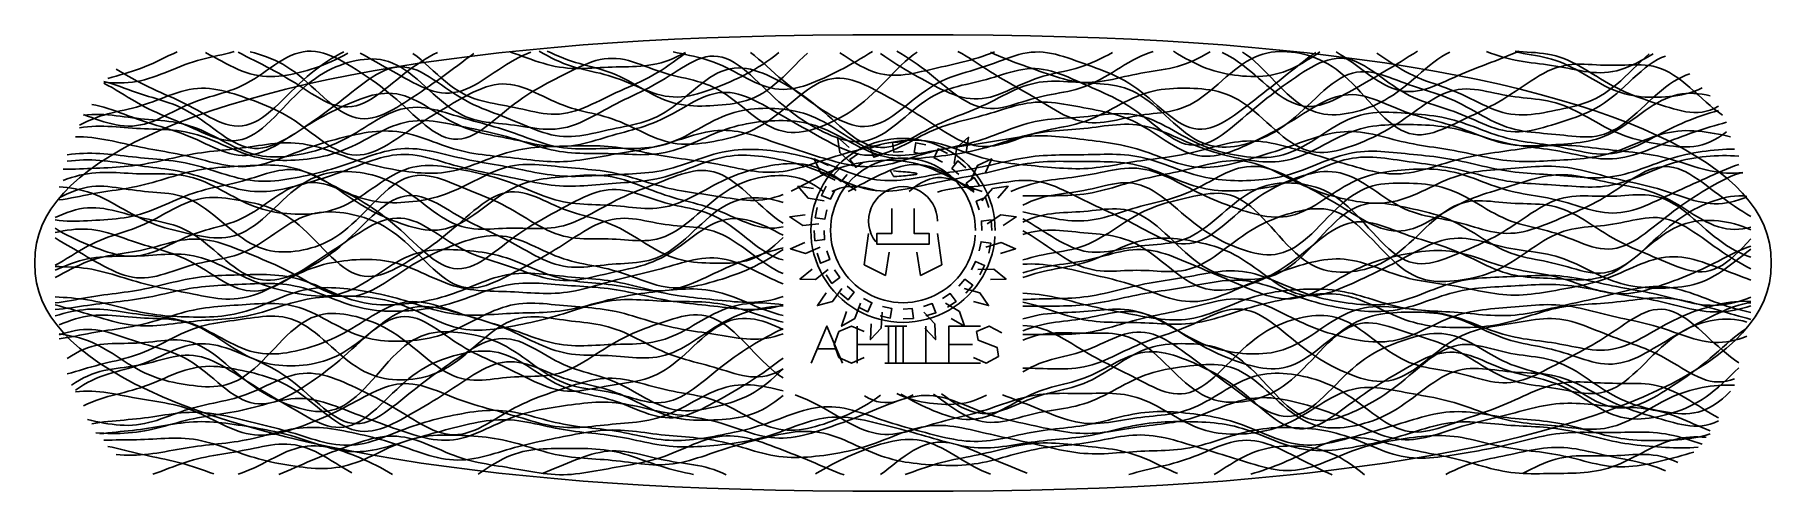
# Model space of a CAD drawing. Extents: x -15.9 to 15.9, y -4.2 to 4.2.
import ezdxf

# ---------------------------------------------------------------- set-up
doc = ezdxf.new("R2010")
doc.units = 0

msp = doc.modelspace()

# ---------------------------------------------------------------- linework, layer by layer
at = {"layer": 'CNC'}
msp.add_lwpolyline([(15.95, 0), (15.94174, 0.19171), (15.91697, 0.36253), (15.8757, 0.52595), (15.81796, 0.68442), (15.7438, 0.83897), (15.65325, 0.99014), (15.54638, 1.13823), (15.42326, 1.28339), (15.28397, 1.42572), (15.1286, 1.56523), (14.95725, 1.70192), (14.77003, 1.83577), (14.56706, 1.96673), (14.34846, 2.09474), (14.11438, 2.21974), (13.86494, 2.34165), (13.60031, 2.4604), (13.32063, 2.57591), (13.02606, 2.68809), (12.71676, 2.79686), (12.39291, 2.90215), (12.05465, 3.00385), (11.70217, 3.10191), (11.33561, 3.19622), (10.95514, 3.28672), (10.56091, 3.37333), (10.15305, 3.45597), (9.73169, 3.53458), (9.29692, 3.60908), (8.84882, 3.6794), (8.38742, 3.7455), (7.91273, 3.8073), (7.42467, 3.86475), (6.92309, 3.9178), (6.40774, 3.9664), (5.87822, 4.01051), (5.33394, 4.05008), (4.77402, 4.08508), (4.19718, 4.11549), (3.60147, 4.14126), (2.98389, 4.16238), (2.33943, 4.17883), (1.65885, 4.19059), (0.92078, 4.19765), (0, 4.2), (-0.92078, 4.19765), (-1.65885, 4.19059), (-2.33943, 4.17883), (-2.98389, 4.16238), (-3.60147, 4.14126), (-4.19718, 4.11549), (-4.77402, 4.08508), (-5.33394, 4.05008), (-5.87822, 4.01051), (-6.40774, 3.9664), (-6.92309, 3.9178), (-7.42467, 3.86475), (-7.91273, 3.8073), (-8.38742, 3.7455), (-8.84882, 3.6794), (-9.29692, 3.60908), (-9.73169, 3.53458), (-10.15305, 3.45597), (-10.56091, 3.37333), (-10.95514, 3.28672), (-11.33561, 3.19622), (-11.70217, 3.10191), (-12.05465, 3.00385), (-12.39291, 2.90215), (-12.71676, 2.79686), (-13.02606, 2.68809), (-13.32063, 2.57591), (-13.60031, 2.4604), (-13.86494, 2.34165), (-14.11438, 2.21974), (-14.34846, 2.09474), (-14.56706, 1.96673), (-14.77003, 1.83577), (-14.95725, 1.70192), (-15.1286, 1.56523), (-15.28397, 1.42572), (-15.42326, 1.28339), (-15.54638, 1.13823), (-15.65325, 0.99014), (-15.7438, 0.83897), (-15.81796, 0.68442), (-15.8757, 0.52595), (-15.91697, 0.36253), (-15.94174, 0.19171), (-15.95, 0), (-15.94174, -0.19171), (-15.91697, -0.36253), (-15.8757, -0.52595), (-15.81796, -0.68442), (-15.7438, -0.83897), (-15.65325, -0.99014), (-15.54638, -1.13823), (-15.42326, -1.28339), (-15.28397, -1.42572), (-15.1286, -1.56523), (-14.95725, -1.70192), (-14.77003, -1.83577), (-14.56706, -1.96673), (-14.34846, -2.09474), (-14.11438, -2.21974), (-13.86494, -2.34165), (-13.60031, -2.4604), (-13.32063, -2.57591), (-13.02606, -2.68809), (-12.71676, -2.79686), (-12.39291, -2.90215), (-12.05465, -3.00385), (-11.70217, -3.10191), (-11.33561, -3.19622), (-10.95514, -3.28672), (-10.56091, -3.37333), (-10.15305, -3.45597), (-9.73169, -3.53458), (-9.29692, -3.60908), (-8.84882, -3.6794), (-8.38742, -3.7455), (-7.91273, -3.8073), (-7.42467, -3.86475), (-6.92309, -3.9178), (-6.40774, -3.9664), (-5.87822, -4.01051), (-5.33394, -4.05008), (-4.77402, -4.08508), (-4.19718, -4.11549), (-3.60147, -4.14126), (-2.98389, -4.16238), (-2.33943, -4.17883), (-1.65885, -4.19059), (-0.92078, -4.19765), (0, -4.2), (0.92078, -4.19765), (1.65885, -4.19059), (2.33943, -4.17883), (2.98389, -4.16238), (3.60147, -4.14126), (4.19718, -4.11549), (4.77402, -4.08508), (5.33394, -4.05008), (5.87822, -4.01051), (6.40774, -3.9664), (6.92309, -3.9178), (7.42467, -3.86475), (7.91273, -3.8073), (8.38742, -3.7455), (8.84882, -3.6794), (9.29692, -3.60908), (9.73169, -3.53458), (10.15305, -3.45597), (10.56091, -3.37333), (10.95514, -3.28672), (11.33561, -3.19622), (11.70217, -3.10191), (12.05465, -3.00385), (12.39291, -2.90215), (12.71676, -2.79686), (13.02606, -2.68809), (13.32063, -2.57591), (13.60031, -2.4604), (13.86494, -2.34165), (14.11438, -2.21974), (14.34846, -2.09474), (14.56706, -1.96673), (14.77003, -1.83577), (14.95725, -1.70192), (15.1286, -1.56523), (15.28397, -1.42572), (15.42326, -1.28339), (15.54638, -1.13823), (15.65325, -0.99014), (15.7438, -0.83897), (15.81796, -0.68442), (15.8757, -0.52595), (15.91697, -0.36253), (15.94174, -0.19171)], close=True, dxfattribs=at)
for points in [[(-15.05239, 2.73058), (-14.97768, 2.7018), (-14.90298, 2.67412), (-14.82828, 2.64757), (-14.75358, 2.62233), (-14.67888, 2.5987), (-14.60418, 2.57712), (-14.52947, 2.55808), (-14.45477, 2.54214), (-14.38007, 2.52986), (-14.30537, 2.52177), (-14.23067, 2.51834), (-14.15597, 2.51993), (-14.08126, 2.52675), (-14.00656, 2.53889), (-13.93186, 2.55622), (-13.85716, 2.57846), (-13.78246, 2.60516), (-13.70776, 2.63573), (-13.63305, 2.66943), (-13.55835, 2.70545), (-13.48365, 2.74292), (-13.40895, 2.78098), (-13.33425, 2.81881), (-13.25955, 2.85566), (-13.18484, 2.89091), (-13.11014, 2.92411), (-13.03544, 2.95498), (-12.96074, 2.98343), (-12.88604, 3.00957), (-12.81134, 3.03371), (-12.73663, 3.05631), (-12.66193, 3.07799), (-12.58723, 3.09945), (-12.51253, 3.12146), (-12.43783, 3.14478), (-12.36313, 3.17016), (-12.28842, 3.19823), (-12.21372, 3.22951), (-12.13902, 3.26432), (-12.06432, 3.30282), (-11.98962, 3.34492), (-11.91492, 3.39034), (-11.84021, 3.43856), (-11.76551, 3.48888), (-11.69081, 3.54041), (-11.61611, 3.59216), (-11.54141, 3.64301), (-11.46671, 3.69184), (-11.392, 3.7375), (-11.3173, 3.77895), (-11.2426, 3.8152), (-11.1679, 3.84545), (-11.0932, 3.86904), (-11.0185, 3.88555), (-10.94379, 3.89472), (-10.86909, 3.89654), (-10.79439, 3.89118), (-10.71969, 3.87898), (-10.64499, 3.86045), (-10.57029, 3.83618), (-10.49558, 3.80686), (-10.42088, 3.77319), (-10.34618, 3.73585), (-10.27148, 3.6955), (-10.19678, 3.65268), (-10.12208, 3.60785), (-10.04737, 3.56134), (-9.97267, 3.51335), (-9.89797, 3.46396), (-9.82327, 3.41313), (-9.74857, 3.36074), (-9.67387, 3.30664), (-9.59916, 3.25063), (-9.52446, 3.19255), (-9.44976, 3.13227), (-9.37506, 3.0698), (-9.30036, 3.00524), (-9.22566, 2.93885), (-9.15095, 2.87107), (-9.07625, 2.8025), (-9.00155, 2.7339), (-8.92685, 2.6662), (-8.85215, 2.60045), (-8.77745, 2.53778), (-8.70274, 2.47937), (-8.62804, 2.42641), (-8.55334, 2.38002), (-8.47864, 2.34124), (-8.40394, 2.31095), (-8.32924, 2.28984), (-8.25453, 2.27839), (-8.17983, 2.27683), (-8.10513, 2.28513), (-8.03043, 2.30299), (-7.95573, 2.32989), (-7.88103, 2.36507), (-7.80632, 2.40758), (-7.73162, 2.45632), (-7.65692, 2.51009), (-7.58222, 2.56767), (-7.50752, 2.62779), (-7.43282, 2.68928), (-7.35811, 2.75106), (-7.28341, 2.81216), (-7.20871, 2.87182), (-7.13401, 2.92944), (-7.05931, 2.98464), (-6.98461, 3.0372), (-6.9099, 3.0871), (-6.8352, 3.13449), (-6.7605, 3.17962), (-6.6858, 3.22284), (-6.6111, 3.26453), (-6.5364, 3.30507), (-6.46169, 3.34484), (-6.38699, 3.38409), (-6.31229, 3.423), (-6.23759, 3.46161), (-6.16289, 3.49983), (-6.08819, 3.53741), (-6.01348, 3.57398), (-5.93878, 3.60905), (-5.86408, 3.64205), (-5.78938, 3.67235), (-5.71468, 3.69929), (-5.63998, 3.72225), (-5.56527, 3.74067), (-5.49057, 3.75409), (-5.41587, 3.76218), (-5.34117, 3.76479), (-5.26647, 3.76191), (-5.19177, 3.75374), (-5.11706, 3.74065), (-5.04236, 3.72316), (-4.96766, 3.70195), (-4.89296, 3.67777), (-4.81826, 3.65146), (-4.74356, 3.62388), (-4.66885, 3.59584), (-4.59415, 3.56809), (-4.51945, 3.54128), (-4.44475, 3.51589), (-4.37005, 3.49223), (-4.29535, 3.47043), (-4.22064, 3.45041), (-4.14594, 3.43189), (-4.07124, 3.41442), (-3.99654, 3.3974), (-3.92184, 3.38012), (-3.84714, 3.36178), (-3.77243, 3.34159), (-3.69773, 3.31874), (-3.62303, 3.29255), (-3.54833, 3.26241), (-3.47363, 3.2279), (-3.39893, 3.1888), (-3.32422, 3.14508), (-3.24952, 3.09695), (-3.17482, 3.04483), (-3.10012, 2.98936), (-3.02542, 2.93137), (-2.95072, 2.87181), (-2.87601, 2.81178), (-2.80131, 2.75242), (-2.72661, 2.69488), (-2.65191, 2.6403), (-2.57721, 2.58969), (-2.50251, 2.54399), (-2.4278, 2.50396), (-2.3531, 2.47015), (-2.2784, 2.44297), (-2.2037, 2.42257), (-2.129, 2.40896), (-2.0543, 2.40195), (-1.97959, 2.40119), (-1.90489, 2.40625), (-1.83019, 2.41659), (-1.75549, 2.43166), (-1.68079, 2.45089), (-1.60609, 2.47378), (-1.53138, 2.49989), (-1.45668, 2.52888), (-1.38198, 2.56052), (-1.30728, 2.59472), (-1.23258, 2.63149), (-1.15788, 2.67095), (-1.08317, 2.71332), (-1.00847, 2.75884), (-0.93377, 2.80779), (-0.85907, 2.86043), (-0.78437, 2.91694), (-0.70967, 2.97741), (-0.63496, 3.04179), (-0.56026, 3.10987), (-0.48556, 3.18127), (-0.41086, 3.2554), (-0.33616, 3.33151), (-0.26146, 3.40864), (-0.18675, 3.48572), (-0.11205, 3.56154), (-0.03735, 3.63482), (0.03735, 3.70425), (0.11205, 3.76856), (0.18675, 3.82654), (0.26146, 3.87713)], [(-14.67888, 3.32718), (-14.60418, 3.3211), (-14.52947, 3.31651), (-14.45477, 3.31375), (-14.38007, 3.3132), (-14.30537, 3.31521), (-14.23067, 3.3201), (-14.15597, 3.32812), (-14.08126, 3.33944), (-14.00656, 3.3541), (-13.93186, 3.37204), (-13.85716, 3.3931), (-13.78246, 3.41696), (-13.70776, 3.44322), (-13.63305, 3.4714), (-13.55835, 3.50094), (-13.48365, 3.53125), (-13.40895, 3.56175), (-13.33425, 3.59188), (-13.25955, 3.62111), (-13.18484, 3.64905), (-13.11014, 3.67536), (-13.03544, 3.69986), (-12.96074, 3.7225), (-12.88604, 3.74336), (-12.81134, 3.76263), (-12.73663, 3.78066), (-12.66193, 3.79784), (-12.58723, 3.81467), (-12.51253, 3.83165), (-12.43783, 3.84931), (-12.36313, 3.86812), (-12.28842, 3.8885)], [(-14.60418, 3.39336), (-14.52947, 3.4165), (-14.45477, 3.43832), (-14.38007, 3.45952), (-14.30537, 3.48077), (-14.23067, 3.50273), (-14.15597, 3.52596), (-14.08126, 3.55093), (-14.00656, 3.57795), (-13.93186, 3.60716), (-13.85716, 3.63854), (-13.78246, 3.67188), (-13.70776, 3.70682), (-13.63305, 3.74285), (-13.55835, 3.77932), (-13.48365, 3.81552), (-13.40895, 3.85069), (-13.33425, 3.88406)], [(-14.45477, 3.56346), (-14.38007, 3.52144), (-14.30537, 3.47873), (-14.23067, 3.43598), (-14.15597, 3.39378), (-14.08126, 3.3526), (-14.00656, 3.31276), (-13.93186, 3.27445), (-13.85716, 3.23769), (-13.78246, 3.20238), (-13.70776, 3.16826), (-13.63305, 3.13496), (-13.55835, 3.10206), (-13.48365, 3.0691), (-13.40895, 3.0356), (-13.33425, 3.00115), (-13.25955, 2.96544), (-13.18484, 2.92826), (-13.11014, 2.88957), (-13.03544, 2.84951), (-12.96074, 2.80841), (-12.88604, 2.76678), (-12.81134, 2.72532), (-12.73663, 2.68488), (-12.66193, 2.64644), (-12.58723, 2.61108), (-12.51253, 2.57989), (-12.43783, 2.55397), (-12.36313, 2.53436), (-12.28842, 2.52199), (-12.21372, 2.51763), (-12.13902, 2.52185), (-12.06432, 2.53502), (-11.98962, 2.55725), (-11.91492, 2.58841), (-11.84021, 2.62812), (-11.76551, 2.67577), (-11.69081, 2.73055), (-11.61611, 2.79148), (-11.54141, 2.85746), (-11.46671, 2.92731), (-11.392, 2.99982), (-11.3173, 3.0738), (-11.2426, 3.14813), (-11.1679, 3.22177), (-11.0932, 3.29385), (-11.0185, 3.36365), (-10.94379, 3.4306), (-10.86909, 3.49433), (-10.79439, 3.55461), (-10.71969, 3.61138), (-10.64499, 3.66469), (-10.57029, 3.71466), (-10.49558, 3.76149), (-10.42088, 3.80537), (-10.34618, 3.84648), (-10.27148, 3.88494)], [(-12.81134, 3.86945), (-12.73663, 3.83164), (-12.66193, 3.79223), (-12.58723, 3.75187), (-12.51253, 3.71129), (-12.43783, 3.67122), (-12.36313, 3.63242), (-12.28842, 3.5956), (-12.21372, 3.56142), (-12.13902, 3.53046), (-12.06432, 3.50319), (-11.98962, 3.47997), (-11.91492, 3.46102), (-11.84021, 3.44646), (-11.76551, 3.43627), (-11.69081, 3.43033), (-11.61611, 3.42842), (-11.54141, 3.43026), (-11.46671, 3.43553), (-11.392, 3.44386), (-11.3173, 3.45493), (-11.2426, 3.46839), (-11.1679, 3.48399), (-11.0932, 3.5015), (-11.0185, 3.52077), (-10.94379, 3.54174), (-10.86909, 3.5644), (-10.79439, 3.58879), (-10.71969, 3.61504), (-10.64499, 3.64327), (-10.57029, 3.67361), (-10.49558, 3.70621), (-10.42088, 3.74112), (-10.34618, 3.77839), (-10.27148, 3.81795), (-10.19678, 3.85965)], [(-12.21372, 3.87599), (-12.13902, 3.83874), (-12.06432, 3.80106), (-11.98962, 3.76316), (-11.91492, 3.72517), (-11.84021, 3.68707), (-11.76551, 3.64877), (-11.69081, 3.6101), (-11.61611, 3.57083), (-11.54141, 3.5307), (-11.46671, 3.48949), (-11.392, 3.447), (-11.3173, 3.40312), (-11.2426, 3.35785), (-11.1679, 3.31132), (-11.0932, 3.26378), (-11.0185, 3.21567), (-10.94379, 3.16756), (-10.86909, 3.12015), (-10.79439, 3.07425), (-10.71969, 3.0308), (-10.64499, 2.99074), (-10.57029, 2.95505), (-10.49558, 2.92469), (-10.42088, 2.90052), (-10.34618, 2.88332), (-10.27148, 2.87369), (-10.19678, 2.87208), (-10.12208, 2.87872), (-10.04737, 2.89364), (-9.97267, 2.91663), (-9.89797, 2.94729), (-9.82327, 2.98503), (-9.74857, 3.02907), (-9.67387, 3.07852), (-9.59916, 3.13236), (-9.52446, 3.18956), (-9.44976, 3.24903), (-9.37506, 3.30974), (-9.30036, 3.37072), (-9.22566, 3.4311), (-9.15095, 3.49015), (-9.07625, 3.54727), (-9.00155, 3.60203), (-8.92685, 3.65414), (-8.85215, 3.70347), (-8.77745, 3.75003), (-8.70274, 3.79391), (-8.62804, 3.83529), (-8.55334, 3.8744)], [(-11.98962, 3.88706), (-11.91492, 3.86584), (-11.84021, 3.84326), (-11.76551, 3.81895), (-11.69081, 3.79245), (-11.61611, 3.76327), (-11.54141, 3.7309), (-11.46671, 3.69486), (-11.392, 3.65473), (-11.3173, 3.61021), (-11.2426, 3.56116), (-11.1679, 3.5076), (-11.0932, 3.44973), (-11.0185, 3.38797), (-10.94379, 3.32295), (-10.86909, 3.25547), (-10.79439, 3.18651), (-10.71969, 3.11717), (-10.64499, 3.04868), (-10.57029, 2.98229), (-10.49558, 2.91927), (-10.42088, 2.86084), (-10.34618, 2.80812), (-10.27148, 2.7621), (-10.19678, 2.72361), (-10.12208, 2.69324), (-10.04737, 2.67139), (-9.97267, 2.65823), (-9.89797, 2.65368), (-9.82327, 2.65746), (-9.74857, 2.66911), (-9.67387, 2.68799), (-9.59916, 2.71334), (-9.52446, 2.74435), (-9.44976, 2.78013), (-9.37506, 2.81983), (-9.30036, 2.86264), (-9.22566, 2.90782), (-9.15095, 2.95473), (-9.07625, 3.00289), (-9.00155, 3.05191), (-8.92685, 3.10156), (-8.85215, 3.15172), (-8.77745, 3.20238), (-8.70274, 3.2536), (-8.62804, 3.30549), (-8.55334, 3.35818), (-8.47864, 3.41174), (-8.40394, 3.46623), (-8.32924, 3.5216), (-8.25453, 3.57769), (-8.17983, 3.63421), (-8.10513, 3.69076), (-8.03043, 3.74679), (-7.95573, 3.80165), (-7.88103, 3.85457)], [(-9.97267, 3.86278), (-9.89797, 3.82046), (-9.82327, 3.77831), (-9.74857, 3.73636), (-9.67387, 3.69453), (-9.59916, 3.65274), (-9.52446, 3.61091), (-9.44976, 3.56898), (-9.37506, 3.52695), (-9.30036, 3.48488), (-9.22566, 3.44292), (-9.15095, 3.40135), (-9.07625, 3.36053), (-9.00155, 3.32094), (-8.92685, 3.28315), (-8.85215, 3.2478), (-8.77745, 3.21559), (-8.70274, 3.18725), (-8.62804, 3.16349), (-8.55334, 3.14498), (-8.47864, 3.13231), (-8.40394, 3.12596), (-8.32924, 3.12629), (-8.25453, 3.13347), (-8.17983, 3.14752), (-8.10513, 3.16827), (-8.03043, 3.19538), (-7.95573, 3.22832), (-7.88103, 3.26644), (-7.80632, 3.30894), (-7.73162, 3.35493), (-7.65692, 3.40347), (-7.58222, 3.4536), (-7.50752, 3.50435), (-7.43282, 3.55485), (-7.35811, 3.60429), (-7.28341, 3.65196), (-7.20871, 3.69733), (-7.13401, 3.73998), (-7.05931, 3.77967), (-6.98461, 3.8163), (-6.9099, 3.84991), (-6.8352, 3.88068)], [(-9.00155, 3.85519), (-8.92685, 3.79749), (-8.85215, 3.73546), (-8.77745, 3.67022), (-8.70274, 3.60297), (-8.62804, 3.53498), (-8.55334, 3.46748), (-8.47864, 3.40165), (-8.40394, 3.33858), (-8.32924, 3.27919), (-8.25453, 3.22422), (-8.17983, 3.17421), (-8.10513, 3.12946), (-8.03043, 3.09006), (-7.95573, 3.05587), (-7.88103, 3.02654), (-7.80632, 3.00157), (-7.73162, 2.98033), (-7.65692, 2.96208), (-7.58222, 2.94605), (-7.50752, 2.93149), (-7.43282, 2.91768), (-7.35811, 2.90402), (-7.28341, 2.89003), (-7.20871, 2.8754), (-7.13401, 2.85996), (-7.05931, 2.84377), (-6.98461, 2.82703), (-6.9099, 2.81012), (-6.8352, 2.79353), (-6.7605, 2.77788), (-6.6858, 2.76384), (-6.6111, 2.75209), (-6.5364, 2.7433), (-6.46169, 2.73808), (-6.38699, 2.73692), (-6.31229, 2.7402), (-6.23759, 2.74815), (-6.16289, 2.7608), (-6.08819, 2.77805), (-6.01348, 2.79963), (-5.93878, 2.82512), (-5.86408, 2.85398), (-5.78938, 2.88562), (-5.71468, 2.91936), (-5.63998, 2.95455), (-5.56527, 2.99055), (-5.49057, 3.02682), (-5.41587, 3.06291), (-5.34117, 3.09849), (-5.26647, 3.1334), (-5.19177, 3.16761), (-5.11706, 3.20126), (-5.04236, 3.23462), (-4.96766, 3.26805), (-4.89296, 3.30203), (-4.81826, 3.33705), (-4.74356, 3.37362), (-4.66885, 3.41219), (-4.59415, 3.45313), (-4.51945, 3.49668), (-4.44475, 3.54295), (-4.37005, 3.59181), (-4.29535, 3.643), (-4.22064, 3.69599), (-4.14594, 3.75011), (-4.07124, 3.80447), (-3.99654, 3.85807)], [(-7.20871, 3.87914), (-7.13401, 3.85343), (-7.05931, 3.82708), (-6.98461, 3.80033), (-6.9099, 3.77351), (-6.8352, 3.74699), (-6.7605, 3.72119), (-6.6858, 3.69655), (-6.6111, 3.6735), (-6.5364, 3.65243), (-6.46169, 3.63369), (-6.38699, 3.61755), (-6.31229, 3.60418), (-6.23759, 3.59366), (-6.16289, 3.58595), (-6.08819, 3.58092), (-6.01348, 3.57833), (-5.93878, 3.57787), (-5.86408, 3.57916), (-5.78938, 3.58179), (-5.71468, 3.58531), (-5.63998, 3.58932), (-5.56527, 3.59344), (-5.49057, 3.59734), (-5.41587, 3.60081), (-5.34117, 3.60372), (-5.26647, 3.60607), (-5.19177, 3.60795), (-5.11706, 3.60958), (-5.04236, 3.61129), (-4.96766, 3.6135), (-4.89296, 3.61667), (-4.81826, 3.62132), (-4.74356, 3.62799), (-4.66885, 3.63717), (-4.59415, 3.64934), (-4.51945, 3.66486), (-4.44475, 3.68403), (-4.37005, 3.707), (-4.29535, 3.73379), (-4.22064, 3.76429), (-4.14594, 3.79824), (-4.07124, 3.83524), (-3.99654, 3.8748)], [(-6.6858, 3.89816), (-6.6111, 3.85606), (-6.5364, 3.81492), (-6.46169, 3.77547), (-6.38699, 3.7383), (-6.31229, 3.70386), (-6.23759, 3.67242), (-6.16289, 3.64408), (-6.08819, 3.61874), (-6.01348, 3.59615), (-5.93878, 3.5759), (-5.86408, 3.55747), (-5.78938, 3.54025), (-5.71468, 3.52357), (-5.63998, 3.50678), (-5.56527, 3.48924), (-5.49057, 3.47039), (-5.41587, 3.44979), (-5.34117, 3.42714), (-5.26647, 3.40227), (-5.19177, 3.37521), (-5.11706, 3.34614), (-5.04236, 3.31543), (-4.96766, 3.28356), (-4.89296, 3.25117), (-4.81826, 3.21896), (-4.74356, 3.18771), (-4.66885, 3.1582), (-4.59415, 3.13118), (-4.51945, 3.10737), (-4.44475, 3.08738), (-4.37005, 3.07168), (-4.29535, 3.06064), (-4.22064, 3.05445), (-4.14594, 3.05316), (-4.07124, 3.05666), (-3.99654, 3.06472), (-3.92184, 3.07698), (-3.84714, 3.09302), (-3.77243, 3.11236), (-3.69773, 3.13447), (-3.62303, 3.15888), (-3.54833, 3.18514), (-3.47363, 3.21289), (-3.39893, 3.24183), (-3.32422, 3.2718), (-3.24952, 3.30274), (-3.17482, 3.33471), (-3.10012, 3.36784), (-3.02542, 3.40238), (-2.95072, 3.43859), (-2.87601, 3.47677), (-2.80131, 3.51723), (-2.72661, 3.56019), (-2.65191, 3.60582), (-2.57721, 3.65418), (-2.50251, 3.70517), (-2.4278, 3.75857), (-2.3531, 3.81396), (-2.2784, 3.87078)], [(-6.5364, 3.89912), (-6.46169, 3.86406), (-6.38699, 3.83007), (-6.31229, 3.79774), (-6.23759, 3.76748), (-6.16289, 3.7395), (-6.08819, 3.71384), (-6.01348, 3.6903), (-5.93878, 3.66857), (-5.86408, 3.64815), (-5.78938, 3.62847), (-5.71468, 3.60886), (-5.63998, 3.58866), (-5.56527, 3.56721), (-5.49057, 3.54394), (-5.41587, 3.51837), (-5.34117, 3.49015), (-5.26647, 3.4591), (-5.19177, 3.4252), (-5.11706, 3.38862), (-5.04236, 3.34968), (-4.96766, 3.30888), (-4.89296, 3.2668), (-4.81826, 3.22416), (-4.74356, 3.18171), (-4.66885, 3.14024), (-4.59415, 3.10049), (-4.51945, 3.06315), (-4.44475, 3.02883), (-4.37005, 2.99801), (-4.29535, 2.97101), (-4.22064, 2.94803), (-4.14594, 2.92909), (-4.07124, 2.9141), (-3.99654, 2.90282), (-3.92184, 2.89491), (-3.84714, 2.88998), (-3.77243, 2.88759), (-3.69773, 2.88732), (-3.62303, 2.88879), (-3.54833, 2.89168), (-3.47363, 2.89579), (-3.39893, 2.90103), (-3.32422, 2.90747), (-3.24952, 2.91529), (-3.17482, 2.92483), (-3.10012, 2.93653), (-3.02542, 2.95093), (-2.95072, 2.96862), (-2.87601, 2.99023), (-2.80131, 3.01634), (-2.72661, 3.0475), (-2.65191, 3.08411), (-2.57721, 3.12647), (-2.50251, 3.17469), (-2.4278, 3.22866), (-2.3531, 3.28809), (-2.2784, 3.35245), (-2.2037, 3.42103), (-2.129, 3.4929), (-2.0543, 3.56699), (-1.97959, 3.6421), (-1.90489, 3.71695), (-1.83019, 3.79023), (-1.75549, 3.86065)], [(-4.22064, 3.88573), (-4.14594, 3.86845), (-4.07124, 3.852), (-3.99654, 3.83596), (-3.92184, 3.81986), (-3.84714, 3.80317), (-3.77243, 3.78534), (-3.69773, 3.76585), (-3.62303, 3.74426), (-3.54833, 3.72019), (-3.47363, 3.6934), (-3.39893, 3.66378), (-3.32422, 3.6314), (-3.24952, 3.59645), (-3.17482, 3.55931), (-3.10012, 3.52048), (-3.02542, 3.48062), (-2.95072, 3.44048), (-2.87601, 3.40086), (-2.80131, 3.36262), (-2.72661, 3.32661), (-2.65191, 3.29366), (-2.57721, 3.2645), (-2.50251, 3.23979), (-2.4278, 3.22003), (-2.3531, 3.2056), (-2.2784, 3.19672), (-2.2037, 3.19345), (-2.129, 3.19571), (-2.0543, 3.20326), (-1.97959, 3.21577), (-1.90489, 3.23279), (-1.83019, 3.25384), (-1.75549, 3.27837), (-1.68079, 3.30586), (-1.60609, 3.33579), (-1.53138, 3.36772), (-1.45668, 3.40126), (-1.38198, 3.43611), (-1.30728, 3.47207), (-1.23258, 3.50902), (-1.15788, 3.54692), (-1.08317, 3.58582), (-1.00847, 3.62579), (-0.93377, 3.66695), (-0.85907, 3.7094), (-0.78437, 3.75322), (-0.70967, 3.79843), (-0.63496, 3.84495), (-0.56026, 3.89264)], [(-2.80131, 3.87453), (-2.72661, 3.8144), (-2.65191, 3.75109), (-2.57721, 3.68563), (-2.50251, 3.61901), (-2.4278, 3.55207), (-2.3531, 3.48553), (-2.2784, 3.41995), (-2.2037, 3.35573), (-2.129, 3.29314), (-2.0543, 3.23229), (-1.97959, 3.17319), (-1.90489, 3.11577), (-1.83019, 3.05991), (-1.75549, 3.00549), (-1.68079, 2.95242), (-1.60609, 2.90067), (-1.53138, 2.85028), (-1.45668, 2.80145), (-1.38198, 2.75444), (-1.30728, 2.7097), (-1.23258, 2.66775), (-1.15788, 2.62925), (-1.08317, 2.59489), (-1.00847, 2.56546), (-0.93377, 2.54169), (-0.85907, 2.52433), (-0.78437, 2.514), (-0.70967, 2.51123), (-0.63496, 2.51637), (-0.56026, 2.52959), (-0.48556, 2.55086), (-0.41086, 2.57991), (-0.33616, 2.61627), (-0.26146, 2.65924), (-0.18675, 2.70794), (-0.11205, 2.76135), (-0.03735, 2.81833), (0.03735, 2.87766), (0.11205, 2.93811), (0.18675, 2.99848), (0.26146, 3.05767), (0.33616, 3.11468), (0.41086, 3.1687), (0.48556, 3.21909), (0.56026, 3.26546), (0.63496, 3.3076), (0.70967, 3.34555), (0.78437, 3.37952), (0.85907, 3.40993), (0.93377, 3.43732), (1.00847, 3.46233), (1.08317, 3.48565), (1.15788, 3.508), (1.23258, 3.53004), (1.30728, 3.55234), (1.38198, 3.57536), (1.45668, 3.59942), (1.53138, 3.62466), (1.60609, 3.65104), (1.68079, 3.67836), (1.75549, 3.70625), (1.83019, 3.73419), (1.90489, 3.76157), (1.97959, 3.7877), (2.0543, 3.81187), (2.129, 3.83336), (2.2037, 3.85153), (2.2784, 3.86581), (2.3531, 3.87576), (2.4278, 3.8811), (2.50251, 3.88169), (2.57721, 3.87756), (2.65191, 3.86891), (2.72661, 3.85609), (2.80131, 3.83955), (2.87601, 3.81984), (2.95072, 3.79756), (3.02542, 3.77333), (3.10012, 3.74772), (3.17482, 3.72126), (3.24952, 3.69437), (3.32422, 3.66733), (3.39893, 3.6403), (3.47363, 3.61326), (3.54833, 3.58604), (3.62303, 3.55836), (3.69773, 3.52978), (3.77243, 3.49981), (3.84714, 3.46787), (3.92184, 3.43341), (3.99654, 3.39589), (4.07124, 3.35487), (4.14594, 3.31002), (4.22064, 3.26117), (4.29535, 3.20835), (4.37005, 3.15178), (4.44475, 3.0919), (4.51945, 3.02937), (4.59415, 2.96503), (4.66885, 2.89991), (4.74356, 2.83514), (4.81826, 2.77198), (4.89296, 2.71172), (4.96766, 2.65563), (5.04236, 2.60493), (5.11706, 2.56073), (5.19177, 2.52398), (5.26647, 2.49545), (5.34117, 2.47567), (5.41587, 2.46495), (5.49057, 2.46336), (5.56527, 2.47072), (5.63998, 2.48665), (5.71468, 2.51055), (5.78938, 2.5417), (5.86408, 2.57923), (5.93878, 2.62223), (6.01348, 2.66973), (6.08819, 2.72083), (6.16289, 2.77463), (6.23759, 2.83037), (6.31229, 2.88739), (6.38699, 2.94517), (6.46169, 3.00333), (6.5364, 3.06163), (6.6111, 3.11996), (6.6858, 3.17829), (6.7605, 3.23669), (6.8352, 3.29524), (6.9099, 3.35405), (6.98461, 3.41318), (7.05931, 3.47262), (7.13401, 3.53225), (7.20871, 3.59187), (7.28341, 3.65109), (7.35811, 3.70944), (7.43282, 3.76626), (7.50752, 3.82083), (7.58222, 3.8723)], [(-1.15788, 3.86345), (-1.08317, 3.81407), (-1.00847, 3.76519), (-0.93377, 3.71761), (-0.85907, 3.67216), (-0.78437, 3.6296), (-0.70967, 3.59062), (-0.63496, 3.55584), (-0.56026, 3.52575), (-0.48556, 3.50068), (-0.41086, 3.48085), (-0.33616, 3.4663), (-0.26146, 3.45693), (-0.18675, 3.45249), (-0.11205, 3.45263), (-0.03735, 3.45687), (0.03735, 3.46469), (0.11205, 3.47548), (0.18675, 3.48865), (0.26146, 3.50362), (0.33616, 3.51984), (0.41086, 3.53683), (0.48556, 3.5542), (0.56026, 3.57167), (0.63496, 3.58904), (0.70967, 3.60625), (0.78437, 3.62332), (0.85907, 3.64035), (0.93377, 3.65754), (1.00847, 3.67511), (1.08317, 3.69332), (1.15788, 3.71242), (1.23258, 3.73265), (1.30728, 3.75419), (1.38198, 3.77714), (1.45668, 3.80155), (1.53138, 3.82735), (1.60609, 3.85439), (1.68079, 3.88243)], [(-0.41086, 3.85137), (-0.33616, 3.80005), (-0.26146, 3.74989), (-0.18675, 3.70104), (-0.11205, 3.65355), (-0.03735, 3.60738), (0.03735, 3.5624), (0.11205, 3.51844), (0.18675, 3.47533), (0.26146, 3.43292), (0.33616, 3.39111), (0.41086, 3.34988), (0.48556, 3.3093), (0.56026, 3.26957), (0.63496, 3.23097), (0.70967, 3.19391), (0.78437, 3.15886), (0.85907, 3.12639), (0.93377, 3.0971), (1.00847, 3.07158), (1.08317, 3.05043), (1.15788, 3.03415), (1.23258, 3.02319), (1.30728, 3.01783), (1.38198, 3.01825), (1.45668, 3.02444), (1.53138, 3.03622), (1.60609, 3.05324), (1.68079, 3.07501), (1.75549, 3.10089), (1.83019, 3.13012), (1.90489, 3.16186), (1.97959, 3.19525), (2.0543, 3.22942), (2.129, 3.26353), (2.2037, 3.29683), (2.2784, 3.32869), (2.3531, 3.35862), (2.4278, 3.38629), (2.50251, 3.41154), (2.57721, 3.43442), (2.65191, 3.45512), (2.72661, 3.47399), (2.80131, 3.49153), (2.87601, 3.50831), (2.95072, 3.52497), (3.02542, 3.54218), (3.10012, 3.56057), (3.17482, 3.58072), (3.24952, 3.60311), (3.32422, 3.62808), (3.39893, 3.65583), (3.47363, 3.6864), (3.54833, 3.71964), (3.62303, 3.75524), (3.69773, 3.79274), (3.77243, 3.83156), (3.84714, 3.87099)], [(-0.11205, 3.8938), (-0.03735, 3.85093), (0.03735, 3.80594), (0.11205, 3.75867), (0.18675, 3.70899), (0.26146, 3.65684), (0.33616, 3.60225), (0.41086, 3.54538), (0.48556, 3.4865), (0.56026, 3.42604), (0.63496, 3.36458), (0.70967, 3.30281), (0.78437, 3.24155), (0.85907, 3.1817), (0.93377, 3.12421), (1.00847, 3.07003), (1.08317, 3.0201), (1.15788, 2.97526), (1.23258, 2.93625), (1.30728, 2.90365), (1.38198, 2.87787), (1.45668, 2.8591), (1.53138, 2.84734), (1.60609, 2.84236), (1.68079, 2.84375), (1.75549, 2.8509), (1.83019, 2.86305), (1.90489, 2.87934), (1.97959, 2.89883), (2.0543, 2.92056), (2.129, 2.9436), (2.2037, 2.96707), (2.2784, 2.99022), (2.3531, 3.01244), (2.4278, 3.0333), (2.50251, 3.05253), (2.57721, 3.07007), (2.65191, 3.08607), (2.72661, 3.10081), (2.80131, 3.11475), (2.87601, 3.12845), (2.95072, 3.14254), (3.02542, 3.1577), (3.10012, 3.17459), (3.17482, 3.19381), (3.24952, 3.21587), (3.32422, 3.24116), (3.39893, 3.26991), (3.47363, 3.3022), (3.54833, 3.3379), (3.62303, 3.37676), (3.69773, 3.41833), (3.77243, 3.46206), (3.84714, 3.50727), (3.92184, 3.55323), (3.99654, 3.59918), (4.07124, 3.64436), (4.14594, 3.68807), (4.22064, 3.72968), (4.29535, 3.76869), (4.37005, 3.80471), (4.44475, 3.83751), (4.51945, 3.86701), (4.59415, 3.89326)], [(1.00847, 3.89106), (1.08317, 3.85114), (1.15788, 3.80734), (1.23258, 3.76077), (1.30728, 3.71247), (1.38198, 3.66333), (1.45668, 3.61412), (1.53138, 3.56544), (1.60609, 3.51769), (1.68079, 3.47111), (1.75549, 3.42575), (1.83019, 3.38153), (1.90489, 3.33823), (1.97959, 3.29556), (2.0543, 3.25318), (2.129, 3.21073), (2.2037, 3.16792), (2.2784, 3.1245), (2.3531, 3.08034), (2.4278, 3.03545), (2.50251, 2.98994), (2.57721, 2.94412), (2.65191, 2.8984), (2.72661, 2.85331), (2.80131, 2.8095), (2.87601, 2.76767), (2.95072, 2.72855), (3.02542, 2.69284), (3.10012, 2.66121), (3.17482, 2.63421), (3.24952, 2.61227), (3.32422, 2.59566), (3.39893, 2.58448), (3.47363, 2.57863), (3.54833, 2.57784), (3.62303, 2.58166), (3.69773, 2.5895), (3.77243, 2.60065), (3.84714, 2.61432), (3.92184, 2.62969), (3.99654, 2.64595), (4.07124, 2.66235), (4.14594, 2.67824), (4.22064, 2.69312), (4.29535, 2.70664), (4.37005, 2.71866), (4.44475, 2.72924), (4.51945, 2.73863), (4.59415, 2.74726), (4.66885, 2.75574), (4.74356, 2.76481), (4.81826, 2.77527), (4.89296, 2.78798), (4.96766, 2.80379), (5.04236, 2.8235), (5.11706, 2.84777), (5.19177, 2.87713), (5.26647, 2.91193), (5.34117, 2.95231), (5.41587, 2.99817), (5.49057, 3.0492), (5.56527, 3.10487), (5.63998, 3.16443), (5.71468, 3.227), (5.78938, 3.29153), (5.86408, 3.35693), (5.93878, 3.42203), (6.01348, 3.48571), (6.08819, 3.54688), (6.16289, 3.60456), (6.23759, 3.65792), (6.31229, 3.70629), (6.38699, 3.74915), (6.46169, 3.78622), (6.5364, 3.81736), (6.6111, 3.84263), (6.6858, 3.8622), (6.7605, 3.87639), (6.8352, 3.88559), (6.9099, 3.8902), (6.98461, 3.89065), (7.05931, 3.88732), (7.13401, 3.88053), (7.20871, 3.87048), (7.28341, 3.85728), (7.35811, 3.84092), (7.43282, 3.82125), (7.50752, 3.79803), (7.58222, 3.77094), (7.65692, 3.73959), (7.73162, 3.70359), (7.80632, 3.66256), (7.88103, 3.61618), (7.95573, 3.56426), (8.03043, 3.50672), (8.10513, 3.44367), (8.17983, 3.3754), (8.25453, 3.30242), (8.32924, 3.22542), (8.40394, 3.14531), (8.47864, 3.06317), (8.55334, 2.98021), (8.62804, 2.89777), (8.70274, 2.81721), (8.77745, 2.73991), (8.85215, 2.66723), (8.92685, 2.60038), (9.00155, 2.54046), (9.07625, 2.48836), (9.15095, 2.44477), (9.22566, 2.41011), (9.30036, 2.38457), (9.37506, 2.36807), (9.44976, 2.3603), (9.52446, 2.36073), (9.59916, 2.36864), (9.67387, 2.38318), (9.74857, 2.40341), (9.82327, 2.42834), (9.89797, 2.45699), (9.97267, 2.48843), (10.04737, 2.52181), (10.12208, 2.55644), (10.19678, 2.59175), (10.27148, 2.62735), (10.34618, 2.66303), (10.42088, 2.69872), (10.49558, 2.73451), (10.57029, 2.7706), (10.64499, 2.80728), (10.71969, 2.84487), (10.79439, 2.88372), (10.86909, 2.92413), (10.94379, 2.96631), (11.0185, 3.0104), (11.0932, 3.05639), (11.1679, 3.10413), (11.2426, 3.15332), (11.3173, 3.20351), (11.392, 3.25413), (11.46671, 3.30451), (11.54141, 3.35388), (11.61611, 3.40146), (11.69081, 3.44647), (11.76551, 3.48816), (11.84021, 3.52588), (11.91492, 3.55912), (11.98962, 3.5875), (12.06432, 3.61082), (12.13902, 3.62909), (12.21372, 3.64246), (12.28842, 3.65132), (12.36313, 3.65618), (12.43783, 3.65767), (12.51253, 3.65656), (12.58723, 3.65361), (12.66193, 3.64963), (12.73663, 3.64535), (12.81134, 3.64143), (12.88604, 3.63839), (12.96074, 3.63659), (13.03544, 3.63619), (13.11014, 3.63717), (13.18484, 3.63929), (13.25955, 3.64212), (13.33425, 3.64505), (13.40895, 3.64734), (13.48365, 3.64813), (13.55835, 3.64652), (13.63305, 3.6416), (13.70776, 3.63248), (13.78246, 3.6184), (13.85716, 3.59869), (13.93186, 3.5729), (14.00656, 3.54075), (14.08126, 3.5022), (14.15597, 3.45743), (14.23067, 3.40684), (14.30537, 3.35105), (14.38007, 3.29085), (14.45477, 3.22719), (14.52947, 3.1611), (14.60418, 3.09369), (14.67888, 3.02608), (14.75358, 2.95933), (14.82828, 2.89445), (14.90298, 2.83232), (14.97768, 2.77368), (15.05239, 2.71909)], [(1.60609, 3.88056), (1.68079, 3.84442), (1.75549, 3.8103), (1.83019, 3.77809), (1.90489, 3.74758), (1.97959, 3.71851), (2.0543, 3.69055), (2.129, 3.66338), (2.2037, 3.6367), (2.2784, 3.61026), (2.3531, 3.58387), (2.4278, 3.55744), (2.50251, 3.53099), (2.57721, 3.50464), (2.65191, 3.47859), (2.72661, 3.45318), (2.80131, 3.42878), (2.87601, 3.40585), (2.95072, 3.38484), (3.02542, 3.36623), (3.10012, 3.35044), (3.17482, 3.33784), (3.24952, 3.32873), (3.32422, 3.32328), (3.39893, 3.32155), (3.47363, 3.32348), (3.54833, 3.32888), (3.62303, 3.33745), (3.69773, 3.34876), (3.77243, 3.36234), (3.84714, 3.37763), (3.92184, 3.39408), (3.99654, 3.41113), (4.07124, 3.42826), (4.14594, 3.44503), (4.22064, 3.46109), (4.29535, 3.47622), (4.37005, 3.49031), (4.44475, 3.50342), (4.51945, 3.51572), (4.59415, 3.52752), (4.66885, 3.53924), (4.74356, 3.55137), (4.81826, 3.56447), (4.89296, 3.57911), (4.96766, 3.59586), (5.04236, 3.61522), (5.11706, 3.63763), (5.19177, 3.6634), (5.26647, 3.69271), (5.34117, 3.72557), (5.41587, 3.76185), (5.49057, 3.80125), (5.56527, 3.8433), (5.63998, 3.88741)], [(4.96766, 3.89392), (5.04236, 3.84995), (5.11706, 3.80653), (5.19177, 3.76429), (5.26647, 3.72378), (5.34117, 3.68549), (5.41587, 3.64976), (5.49057, 3.61686), (5.56527, 3.58692), (5.63998, 3.56), (5.71468, 3.53606), (5.78938, 3.51498), (5.86408, 3.49663), (5.93878, 3.48081), (6.01348, 3.46737), (6.08819, 3.45613), (6.16289, 3.447), (6.23759, 3.43991), (6.31229, 3.43487), (6.38699, 3.43198), (6.46169, 3.43138), (6.5364, 3.4333), (6.6111, 3.43799), (6.6858, 3.44576), (6.7605, 3.45692), (6.8352, 3.47174), (6.9099, 3.4905), (6.98461, 3.51336), (7.05931, 3.54044), (7.13401, 3.57172), (7.20871, 3.60707), (7.28341, 3.64623), (7.35811, 3.68883), (7.43282, 3.73434), (7.50752, 3.78213), (7.58222, 3.8315), (7.65692, 3.88165)], [(5.86408, 3.874), (5.93878, 3.83568), (6.01348, 3.79346), (6.08819, 3.74721), (6.16289, 3.69693), (6.23759, 3.64278), (6.31229, 3.58512), (6.38699, 3.52445), (6.46169, 3.46146), (6.5364, 3.39701), (6.6111, 3.33206), (6.6858, 3.26768), (6.7605, 3.20501), (6.8352, 3.14521), (6.9099, 3.08939), (6.98461, 3.0386), (7.05931, 2.9938), (7.13401, 2.95576), (7.20871, 2.92512), (7.28341, 2.90228), (7.35811, 2.88746), (7.43282, 2.88064), (7.50752, 2.88161), (7.58222, 2.88998), (7.65692, 2.90519), (7.73162, 2.92656), (7.80632, 2.95329), (7.88103, 2.98456), (7.95573, 3.01953), (8.03043, 3.05738), (8.10513, 3.09737), (8.17983, 3.13882), (8.25453, 3.18119), (8.32924, 3.22407), (8.40394, 3.26715), (8.47864, 3.31028), (8.55334, 3.3534), (8.62804, 3.39656), (8.70274, 3.43986), (8.77745, 3.48345), (8.85215, 3.52748), (8.92685, 3.57208), (9.00155, 3.61732), (9.07625, 3.66318), (9.15095, 3.70955), (9.22566, 3.75621), (9.30036, 3.80281), (9.37506, 3.84889), (9.44976, 3.89392)], [(6.23759, 3.88066), (6.31229, 3.82929), (6.38699, 3.77144), (6.46169, 3.70772), (6.5364, 3.63893), (6.6111, 3.56606), (6.6858, 3.49025), (6.7605, 3.41273), (6.8352, 3.33483), (6.9099, 3.25785), (6.98461, 3.18308), (7.05931, 3.1117), (7.13401, 3.0448), (7.20871, 2.98328), (7.28341, 2.92787), (7.35811, 2.87907), (7.43282, 2.83721), (7.50752, 2.80238), (7.58222, 2.7745), (7.65692, 2.75333), (7.73162, 2.73848), (7.80632, 2.72947), (7.88103, 2.72576), (7.95573, 2.72679), (8.03043, 2.73203), (8.10513, 2.74098), (8.17983, 2.75326), (8.25453, 2.76855), (8.32924, 2.78667), (8.40394, 2.80755), (8.47864, 2.83122), (8.55334, 2.85779), (8.62804, 2.88747), (8.70274, 2.92047), (8.77745, 2.95703), (8.85215, 2.99733), (8.92685, 3.04151), (9.00155, 3.0896), (9.07625, 3.14149), (9.15095, 3.19694), (9.22566, 3.25557), (9.30036, 3.3168), (9.37506, 3.37994), (9.44976, 3.44416), (9.52446, 3.50852), (9.59916, 3.572), (9.67387, 3.63359), (9.74857, 3.69225), (9.82327, 3.74702), (9.89797, 3.79703), (9.97267, 3.84157), (10.04737, 3.88008)], [(7.95573, 3.8846), (8.03043, 3.83839), (8.10513, 3.78967), (8.17983, 3.73868), (8.25453, 3.68581), (8.32924, 3.63157), (8.40394, 3.57659), (8.47864, 3.52162), (8.55334, 3.46748), (8.62804, 3.41508), (8.70274, 3.36532), (8.77745, 3.3191), (8.85215, 3.27728), (8.92685, 3.24064), (9.00155, 3.20983), (9.07625, 3.18537), (9.15095, 3.1676), (9.22566, 3.15669), (9.30036, 3.15263), (9.37506, 3.15522), (9.44976, 3.16408), (9.52446, 3.1787), (9.59916, 3.19843), (9.67387, 3.22252), (9.74857, 3.25018), (9.82327, 3.28058), (9.89797, 3.31293), (9.97267, 3.34645), (10.04737, 3.38048), (10.12208, 3.41445), (10.19678, 3.44791), (10.27148, 3.48055), (10.34618, 3.51219), (10.42088, 3.54278), (10.49558, 3.5724), (10.57029, 3.6012), (10.64499, 3.62944), (10.71969, 3.65738), (10.79439, 3.68532), (10.86909, 3.71355), (10.94379, 3.74227), (11.0185, 3.77166), (11.0932, 3.80178), (11.1679, 3.83261), (11.2426, 3.86399), (11.3173, 3.89569)], [(8.70274, 3.85985), (8.77745, 3.8109), (8.85215, 3.76061), (8.92685, 3.71011), (9.00155, 3.6604), (9.07625, 3.61234), (9.15095, 3.56662), (9.22566, 3.52371), (9.30036, 3.4839), (9.37506, 3.44723), (9.44976, 3.41356), (9.52446, 3.38258), (9.59916, 3.35381), (9.67387, 3.32667), (9.74857, 3.30054), (9.82327, 3.27474), (9.89797, 3.24864), (9.97267, 3.22168), (10.04737, 3.19342), (10.12208, 3.16354), (10.19678, 3.13188), (10.27148, 3.09848), (10.34618, 3.06353), (10.42088, 3.0274), (10.49558, 2.99057), (10.57029, 2.95369), (10.64499, 2.91743), (10.71969, 2.88256), (10.79439, 2.84979), (10.86909, 2.81983), (10.94379, 2.79329), (11.0185, 2.77066), (11.0932, 2.75232), (11.1679, 2.73845), (11.2426, 2.72911), (11.3173, 2.72417), (11.392, 2.72336), (11.46671, 2.7263), (11.54141, 2.7325), (11.61611, 2.74141), (11.69081, 2.75249), (11.76551, 2.76518), (11.84021, 2.77902), (11.91492, 2.79362), (11.98962, 2.80873), (12.06432, 2.82423), (12.13902, 2.84019), (12.21372, 2.85679), (12.28842, 2.87439), (12.36313, 2.89348), (12.43783, 2.91462), (12.51253, 2.93845), (12.58723, 2.96562), (12.66193, 2.99678), (12.73663, 3.03245), (12.81134, 3.0731), (12.88604, 3.11898), (12.96074, 3.1702), (13.03544, 3.22663), (13.11014, 3.28793), (13.18484, 3.35354), (13.25955, 3.42266), (13.33425, 3.49434), (13.40895, 3.56743), (13.48365, 3.64068), (13.55835, 3.71278), (13.63305, 3.78238), (13.70776, 3.84817)], [(10.71969, 3.8893), (10.79439, 3.86163), (10.86909, 3.8353), (10.94379, 3.81067), (11.0185, 3.788), (11.0932, 3.76744), (11.1679, 3.74905), (11.2426, 3.73276), (11.3173, 3.71843), (11.392, 3.70579), (11.46671, 3.69453), (11.54141, 3.68426), (11.61611, 3.67457), (11.69081, 3.66507), (11.76551, 3.65536), (11.84021, 3.64513), (11.91492, 3.63414), (11.98962, 3.62224), (12.06432, 3.60939), (12.13902, 3.59569), (12.21372, 3.58136), (12.28842, 3.56672), (12.36313, 3.55221), (12.43783, 3.53836), (12.51253, 3.52575), (12.58723, 3.51501), (12.66193, 3.50675), (12.73663, 3.50158), (12.81134, 3.50003), (12.88604, 3.50257), (12.96074, 3.50954), (13.03544, 3.52116), (13.11014, 3.53752), (13.18484, 3.55857), (13.25955, 3.5841), (13.33425, 3.61377), (13.40895, 3.64715), (13.48365, 3.68368), (13.55835, 3.72276), (13.63305, 3.76371), (13.70776, 3.80586), (13.78246, 3.84856)], [(11.2426, 3.89496), (11.3173, 3.88897), (11.392, 3.88388), (11.46671, 3.87926), (11.54141, 3.87458), (11.61611, 3.86919), (11.69081, 3.86241), (11.76551, 3.85356), (11.84021, 3.84202), (11.91492, 3.82721), (11.98962, 3.80872), (12.06432, 3.78623), (12.13902, 3.75961), (12.21372, 3.72891), (12.28842, 3.69433), (12.36313, 3.65623), (12.43783, 3.61513), (12.51253, 3.57163), (12.58723, 3.52643), (12.66193, 3.48027), (12.73663, 3.43387), (12.81134, 3.38792), (12.88604, 3.34306), (12.96074, 3.29981), (13.03544, 3.25855), (13.11014, 3.21956), (13.18484, 3.18294), (13.25955, 3.14869), (13.33425, 3.11665), (13.40895, 3.08658), (13.48365, 3.05818), (13.55835, 3.03109), (13.63305, 3.00497), (13.70776, 2.9795), (13.78246, 2.95446), (13.85716, 2.92971), (13.93186, 2.90527), (14.00656, 2.88127), (14.08126, 2.85803), (14.15597, 2.83601), (14.23067, 2.81581), (14.30537, 2.79814), (14.38007, 2.7838), (14.45477, 2.77366), (14.52947, 2.76858), (14.60418, 2.76937), (14.67888, 2.77677), (14.75358, 2.7914), (14.82828, 2.81369), (14.90298, 2.84389), (14.97768, 2.88204)], [(11.2426, 3.88632), (11.3173, 3.87091), (11.392, 3.85687), (11.46671, 3.84376), (11.54141, 3.831), (11.61611, 3.81798), (11.69081, 3.80401), (11.76551, 3.78846), (11.84021, 3.77071), (11.91492, 3.75024), (11.98962, 3.72665), (12.06432, 3.6997), (12.13902, 3.66928), (12.21372, 3.63549), (12.28842, 3.59856), (12.36313, 3.5589), (12.43783, 3.51705), (12.51253, 3.47368), (12.58723, 3.4295), (12.66193, 3.38531), (12.73663, 3.3419), (12.81134, 3.3), (12.88604, 3.26032), (12.96074, 3.22345), (13.03544, 3.18986), (13.11014, 3.1599), (13.18484, 3.13378), (13.25955, 3.11156), (13.33425, 3.09317), (13.40895, 3.07844), (13.48365, 3.06712), (13.55835, 3.05889), (13.63305, 3.0534), (13.70776, 3.05033), (13.78246, 3.04938), (13.85716, 3.05032), (13.93186, 3.05302), (14.00656, 3.05746), (14.08126, 3.06371), (14.15597, 3.07199), (14.23067, 3.08258), (14.30537, 3.09589), (14.38007, 3.11237), (14.45477, 3.1325), (14.52947, 3.15677), (14.60418, 3.18562), (14.67888, 3.2194)], [(-14.67888, 3.30687), (-14.60418, 3.26773), (-14.52947, 3.2259), (-14.45477, 3.18205), (-14.38007, 3.13691), (-14.30537, 3.09121), (-14.23067, 3.04563), (-14.15597, 3.00081), (-14.08126, 2.95724), (-14.00656, 2.9153), (-13.93186, 2.87523), (-13.85716, 2.83713), (-13.78246, 2.80091), (-13.70776, 2.76641), (-13.63305, 2.7333), (-13.55835, 2.70123), (-13.48365, 2.66977), (-13.40895, 2.6385), (-13.33425, 2.60706), (-13.25955, 2.57516), (-13.18484, 2.54261), (-13.11014, 2.5094), (-13.03544, 2.47565), (-12.96074, 2.4417), (-12.88604, 2.40802), (-12.81134, 2.37527), (-12.73663, 2.34428), (-12.66193, 2.31594), (-12.58723, 2.29126), (-12.51253, 2.27126), (-12.43783, 2.25694), (-12.36313, 2.24923), (-12.28842, 2.24895), (-12.21372, 2.25677), (-12.13902, 2.27312), (-12.06432, 2.29826), (-11.98962, 2.33218), (-11.91492, 2.37461), (-11.84021, 2.42505), (-11.76551, 2.48279), (-11.69081, 2.54691), (-11.61611, 2.61631), (-11.54141, 2.68981), (-11.46671, 2.76613), (-11.392, 2.84399), (-11.3173, 2.92214), (-11.2426, 2.99939), (-11.1679, 3.07469), (-11.0932, 3.14711), (-11.0185, 3.21594), (-10.94379, 3.2806), (-10.86909, 3.34074), (-10.79439, 3.39617), (-10.71969, 3.44685), (-10.64499, 3.49289), (-10.57029, 3.53451), (-10.49558, 3.57195), (-10.42088, 3.60552), (-10.34618, 3.63549), (-10.27148, 3.6621), (-10.19678, 3.68548), (-10.12208, 3.70569), (-10.04737, 3.72268), (-9.97267, 3.73627), (-9.89797, 3.74616), (-9.82327, 3.752), (-9.74857, 3.75334), (-9.67387, 3.74969), (-9.59916, 3.74058), (-9.52446, 3.72558), (-9.44976, 3.70433), (-9.37506, 3.67659), (-9.30036, 3.64227), (-9.22566, 3.60145), (-9.15095, 3.55439), (-9.07625, 3.50158), (-9.00155, 3.44367), (-8.92685, 3.38149), (-8.85215, 3.31604), (-8.77745, 3.24843), (-8.70274, 3.17983), (-8.62804, 3.11146), (-8.55334, 3.04452), (-8.47864, 2.98014), (-8.40394, 2.91931), (-8.32924, 2.86291), (-8.25453, 2.8116), (-8.17983, 2.76583), (-8.10513, 2.72584), (-8.03043, 2.69163), (-7.95573, 2.66299), (-7.88103, 2.63951), (-7.80632, 2.6206), (-7.73162, 2.60557), (-7.65692, 2.59364), (-7.58222, 2.58396), (-7.50752, 2.57575), (-7.43282, 2.56826), (-7.35811, 2.56083), (-7.28341, 2.55298), (-7.20871, 2.54434), (-7.13401, 2.53478), (-7.05931, 2.52431), (-6.98461, 2.51314), (-6.9099, 2.50165), (-6.8352, 2.49035), (-6.7605, 2.47985), (-6.6858, 2.47085), (-6.6111, 2.46403), (-6.5364, 2.4601), (-6.46169, 2.45966), (-6.38699, 2.46325), (-6.31229, 2.47126), (-6.23759, 2.48391), (-6.16289, 2.50128), (-6.08819, 2.52327), (-6.01348, 2.54961), (-5.93878, 2.57989), (-5.86408, 2.61358), (-5.78938, 2.65004), (-5.71468, 2.68862), (-5.63998, 2.72862), (-5.56527, 2.76939), (-5.49057, 2.81033), (-5.41587, 2.85095), (-5.34117, 2.89088), (-5.26647, 2.9299), (-5.19177, 2.96791), (-5.11706, 3.005), (-5.04236, 3.04134), (-4.96766, 3.07727), (-4.89296, 3.11315), (-4.81826, 3.14942), (-4.74356, 3.18653), (-4.66885, 3.22486), (-4.59415, 3.26473), (-4.51945, 3.30635), (-4.44475, 3.34975), (-4.37005, 3.39483), (-4.29535, 3.44125), (-4.22064, 3.48854), (-4.14594, 3.536), (-4.07124, 3.58278), (-3.99654, 3.62791), (-3.92184, 3.67031), (-3.84714, 3.70885), (-3.77243, 3.74238), (-3.69773, 3.76984), (-3.62303, 3.79022), (-3.54833, 3.80268), (-3.47363, 3.80655), (-3.39893, 3.80139), (-3.32422, 3.78699), (-3.24952, 3.76338), (-3.17482, 3.73086), (-3.10012, 3.68993), (-3.02542, 3.64134), (-2.95072, 3.586), (-2.87601, 3.52494), (-2.80131, 3.45932), (-2.72661, 3.39033), (-2.65191, 3.31915), (-2.57721, 3.2469), (-2.50251, 3.17464), (-2.4278, 3.10328), (-2.3531, 3.03357), (-2.2784, 2.96613), (-2.2037, 2.90138), (-2.129, 2.83959), (-2.0543, 2.78086), (-1.97959, 2.72519), (-1.90489, 2.67247), (-1.83019, 2.62253), (-1.75549, 2.5752), (-1.68079, 2.5303), (-1.60609, 2.48772), (-1.53138, 2.44741), (-1.45668, 2.40943), (-1.38198, 2.37396), (-1.30728, 2.34131), (-1.23258, 2.31187), (-1.15788, 2.28616), (-1.08317, 2.26476), (-1.00847, 2.2483), (-0.93377, 2.2374), (-0.85907, 2.23266), (-0.78437, 2.23461), (-0.70967, 2.24365), (-0.63496, 2.26002), (-0.56026, 2.28382), (-0.48556, 2.31491), (-0.41086, 2.35298), (-0.33616, 2.39749), (-0.26146, 2.44769), (-0.18675, 2.50271), (-0.11205, 2.56148), (-0.03735, 2.62286), (0.03735, 2.68565), (0.11205, 2.74865), (0.18675, 2.81068), (0.26146, 2.87069), (0.33616, 2.92772), (0.41086, 2.98101), (0.48556, 3.03), (0.56026, 3.07434), (0.63496, 3.11389), (0.70967, 3.14876), (0.78437, 3.17923), (0.85907, 3.20577), (0.93377, 3.22897), (1.00847, 3.24956), (1.08317, 3.26826), (1.15788, 3.28584), (1.23258, 3.30299), (1.30728, 3.32035), (1.38198, 3.33839), (1.45668, 3.35745), (1.53138, 3.3777), (1.60609, 3.39912), (1.68079, 3.4215), (1.75549, 3.44448), (1.83019, 3.46756), (1.90489, 3.4901), (1.97959, 3.5114), (2.0543, 3.53075), (2.129, 3.5474), (2.2037, 3.5607), (2.2784, 3.57007), (2.3531, 3.57503), (2.4278, 3.57528), (2.50251, 3.57068), (2.57721, 3.56124), (2.65191, 3.54714), (2.72661, 3.52872), (2.80131, 3.50643), (2.87601, 3.48083), (2.95072, 3.45253), (3.02542, 3.42215), (3.10012, 3.39031), (3.17482, 3.35757), (3.24952, 3.32437), (3.32422, 3.29106), (3.39893, 3.25784), (3.47363, 3.22478), (3.54833, 3.19177), (3.62303, 3.15858), (3.69773, 3.12489), (3.77243, 3.09026), (3.84714, 3.05421), (3.92184, 3.01626), (3.99654, 2.97597), (4.07124, 2.93294), (4.14594, 2.88694), (4.22064, 2.83785), (4.29535, 2.78576), (4.37005, 2.73091), (4.44475, 2.6738), (4.51945, 2.61509), (4.59415, 2.55562), (4.66885, 2.49642), (4.74356, 2.43861), (4.81826, 2.3834), (4.89296, 2.33203), (4.96766, 2.28572), (5.04236, 2.2456), (5.11706, 2.21271), (5.19177, 2.18789), (5.26647, 2.1718), (5.34117, 2.16488), (5.41587, 2.16732), (5.49057, 2.17904), (5.56527, 2.19975), (5.63998, 2.22894), (5.71468, 2.26589), (5.78938, 2.30973), (5.86408, 2.35948), (5.93878, 2.41409), (6.01348, 2.4725), (6.08819, 2.53367), (6.16289, 2.59663), (6.23759, 2.6605), (6.31229, 2.72455), (6.38699, 2.78818), (6.46169, 2.85096), (6.5364, 2.91261), (6.6111, 2.97296), (6.6858, 3.03199), (6.7605, 3.08975), (6.8352, 3.14635), (6.9099, 3.20191), (6.98461, 3.25653), (7.05931, 3.31026), (7.13401, 3.36306), (7.20871, 3.41479), (7.28341, 3.46518), (7.35811, 3.51384), (7.43282, 3.56024), (7.50752, 3.60376), (7.58222, 3.64369), (7.65692, 3.67926), (7.73162, 3.70969), (7.80632, 3.73421), (7.88103, 3.75215), (7.95573, 3.76291), (8.03043, 3.76607), (8.10513, 3.76136), (8.17983, 3.74874), (8.25453, 3.72835), (8.32924, 3.70059), (8.40394, 3.66603), (8.47864, 3.62546), (8.55334, 3.57983), (8.62804, 3.53019), (8.70274, 3.4777), (8.77745, 3.42354), (8.85215, 3.36888), (8.92685, 3.31479), (9.00155, 3.26228), (9.07625, 3.21216), (9.15095, 3.16508), (9.22566, 3.12147), (9.30036, 3.08157), (9.37506, 3.04537), (9.44976, 3.01269), (9.52446, 2.98314), (9.59916, 2.95621), (9.67387, 2.93127), (9.74857, 2.90762), (9.82327, 2.88457), (9.89797, 2.86145), (9.97267, 2.83764), (10.04737, 2.81267), (10.12208, 2.7862), (10.19678, 2.75806), (10.27148, 2.72825), (10.34618, 2.69696), (10.42088, 2.66455), (10.49558, 2.63151), (10.57029, 2.59846), (10.64499, 2.56613), (10.71969, 2.53525), (10.79439, 2.50658), (10.86909, 2.48084), (10.94379, 2.45866), (11.0185, 2.44056), (11.0932, 2.42693), (11.1679, 2.41798), (11.2426, 2.41379), (11.3173, 2.41425), (11.392, 2.41912), (11.46671, 2.428), (11.54141, 2.44043), (11.61611, 2.45585), (11.69081, 2.47371), (11.76551, 2.49344), (11.84021, 2.51454), (11.91492, 2.53661), (11.98962, 2.55933), (12.06432, 2.58255), (12.13902, 2.60625), (12.21372, 2.63056), (12.28842, 2.65577), (12.36313, 2.68226), (12.43783, 2.71053), (12.51253, 2.74112), (12.58723, 2.77459), (12.66193, 2.81147), (12.73663, 2.85223), (12.81134, 2.89721), (12.88604, 2.94661), (12.96074, 3.00045), (13.03544, 3.05853), (13.11014, 3.12045), (13.18484, 3.18561), (13.25955, 3.25318), (13.33425, 3.32216), (13.40895, 3.39141), (13.48365, 3.4597), (13.55835, 3.5257), (13.63305, 3.58812), (13.70776, 3.6457), (13.78246, 3.69725), (13.85716, 3.74175), (13.93186, 3.77836), (14.00656, 3.80645)], [(-14.67888, 3.33849), (-14.60418, 3.3181), (-14.52947, 3.29514), (-14.45477, 3.27023), (-14.38007, 3.24401), (-14.30537, 3.2171), (-14.23067, 3.19008), (-14.15597, 3.16339), (-14.08126, 3.13739), (-14.00656, 3.11228), (-13.93186, 3.08809), (-13.85716, 3.06472), (-13.78246, 3.04191), (-13.70776, 3.01924), (-13.63305, 2.99623), (-13.55835, 2.97228), (-13.48365, 2.94679), (-13.40895, 2.91914), (-13.33425, 2.88879), (-13.25955, 2.85526), (-13.18484, 2.81823), (-13.11014, 2.77752), (-13.03544, 2.73315), (-12.96074, 2.68533), (-12.88604, 2.63448), (-12.81134, 2.58121), (-12.73663, 2.52631), (-12.66193, 2.47072), (-12.58723, 2.41549), (-12.51253, 2.36174), (-12.43783, 2.31063), (-12.36313, 2.26328), (-12.28842, 2.22076), (-12.21372, 2.18401), (-12.13902, 2.15383), (-12.06432, 2.13085), (-11.98962, 2.11548), (-11.91492, 2.10793), (-11.84021, 2.10819), (-11.76551, 2.11608), (-11.69081, 2.13119), (-11.61611, 2.15299), (-11.54141, 2.18083), (-11.46671, 2.21397), (-11.392, 2.25164), (-11.3173, 2.29305), (-11.2426, 2.33747), (-11.1679, 2.38424), (-11.0932, 2.43278), (-11.0185, 2.48263), (-10.94379, 2.53346), (-10.86909, 2.58506), (-10.79439, 2.63731), (-10.71969, 2.69021), (-10.64499, 2.7438), (-10.57029, 2.79818), (-10.49558, 2.85344), (-10.42088, 2.90963), (-10.34618, 2.96676), (-10.27148, 3.02473), (-10.19678, 3.08332), (-10.12208, 3.1422), (-10.04737, 3.20088), (-9.97267, 3.25874), (-9.89797, 3.31505), (-9.82327, 3.36898), (-9.74857, 3.41961), (-9.67387, 3.46599), (-9.59916, 3.5072), (-9.52446, 3.54234), (-9.44976, 3.57062), (-9.37506, 3.59136), (-9.30036, 3.60407), (-9.22566, 3.60846), (-9.15095, 3.60442), (-9.07625, 3.59209), (-9.00155, 3.57183), (-8.92685, 3.54422), (-8.85215, 3.51001), (-8.77745, 3.47011), (-8.70274, 3.42556), (-8.62804, 3.37747), (-8.55334, 3.32698), (-8.47864, 3.2752), (-8.40394, 3.22319), (-8.32924, 3.17189), (-8.25453, 3.1221), (-8.17983, 3.07444), (-8.10513, 3.02936), (-8.03043, 2.98711), (-7.95573, 2.94775), (-7.88103, 2.91116), (-7.80632, 2.87708), (-7.73162, 2.84513), (-7.65692, 2.81483), (-7.58222, 2.78567), (-7.50752, 2.75713), (-7.43282, 2.72876), (-7.35811, 2.70014), (-7.28341, 2.67098), (-7.20871, 2.64113), (-7.13401, 2.61055), (-7.05931, 2.57938), (-6.98461, 2.54788), (-6.9099, 2.51645), (-6.8352, 2.48558), (-6.7605, 2.45585), (-6.6858, 2.42787), (-6.6111, 2.40226), (-6.5364, 2.37959), (-6.46169, 2.36038), (-6.38699, 2.34503), (-6.31229, 2.33384), (-6.23759, 2.32692), (-6.16289, 2.32428), (-6.08819, 2.32574), (-6.01348, 2.331), (-5.93878, 2.33962), (-5.86408, 2.35108), (-5.78938, 2.36479), (-5.71468, 2.38014), (-5.63998, 2.39654), (-5.56527, 2.41343), (-5.49057, 2.43037), (-5.41587, 2.44701), (-5.34117, 2.46316), (-5.26647, 2.47879), (-5.19177, 2.494), (-5.11706, 2.50909), (-5.04236, 2.52447), (-4.96766, 2.54068), (-4.89296, 2.55835), (-4.81826, 2.57814), (-4.74356, 2.60074), (-4.66885, 2.62677), (-4.59415, 2.6568), (-4.51945, 2.69124), (-4.44475, 2.73037), (-4.37005, 2.77428), (-4.29535, 2.82284), (-4.22064, 2.87573), (-4.14594, 2.93241), (-4.07124, 2.99216), (-3.99654, 3.05408), (-3.92184, 3.11714), (-3.84714, 3.18022), (-3.77243, 3.24214), (-3.69773, 3.30171), (-3.62303, 3.35781), (-3.54833, 3.40938), (-3.47363, 3.4555), (-3.39893, 3.49541), (-3.32422, 3.52854), (-3.24952, 3.5545), (-3.17482, 3.57313), (-3.10012, 3.58445), (-3.02542, 3.58866), (-2.95072, 3.58612), (-2.87601, 3.57731), (-2.80131, 3.56282), (-2.72661, 3.54325), (-2.65191, 3.51925), (-2.57721, 3.49142), (-2.50251, 3.46031), (-2.4278, 3.42639), (-2.3531, 3.39003), (-2.2784, 3.35146), (-2.2037, 3.31084), (-2.129, 3.2682), (-2.0543, 3.22349), (-1.97959, 3.1766), (-1.90489, 3.12739), (-1.83019, 3.07572), (-1.75549, 3.0215), (-1.68079, 2.96469), (-1.60609, 2.90536), (-1.53138, 2.84371), (-1.45668, 2.78008), (-1.38198, 2.71497), (-1.30728, 2.64901), (-1.23258, 2.58298), (-1.15788, 2.51779), (-1.08317, 2.45444), (-1.00847, 2.39396), (-0.93377, 2.33743), (-0.85907, 2.28587), (-0.78437, 2.24025), (-0.70967, 2.20141), (-0.63496, 2.17004), (-0.56026, 2.14665), (-0.48556, 2.13151), (-0.41086, 2.12469), (-0.33616, 2.12604), (-0.26146, 2.13517), (-0.18675, 2.1515), (-0.11205, 2.17426), (-0.03735, 2.20255), (0.03735, 2.23539), (0.11205, 2.27172), (0.18675, 2.31049), (0.26146, 2.35069), (0.33616, 2.39141), (0.41086, 2.43185), (0.48556, 2.47135), (0.56026, 2.50945), (0.63496, 2.54586), (0.70967, 2.58047), (0.78437, 2.61333), (0.85907, 2.64466), (0.93377, 2.6748), (1.00847, 2.70417), (1.08317, 2.73323), (1.15788, 2.76246), (1.23258, 2.79231), (1.30728, 2.82317), (1.38198, 2.8553), (1.45668, 2.88886), (1.53138, 2.92386), (1.60609, 2.96019), (1.68079, 2.99755), (1.75549, 3.03554), (1.83019, 3.07366), (1.90489, 3.1113), (1.97959, 3.14782), (2.0543, 3.18257), (2.129, 3.21492), (2.2037, 3.24431), (2.2784, 3.27027), (2.3531, 3.29245), (2.4278, 3.31066), (2.50251, 3.32484), (2.57721, 3.33509), (2.65191, 3.34167), (2.72661, 3.34493), (2.80131, 3.34537), (2.87601, 3.34353), (2.95072, 3.33998), (3.02542, 3.3353), (3.10012, 3.33001), (3.17482, 3.32457), (3.24952, 3.31929), (3.32422, 3.31438), (3.39893, 3.30985), (3.47363, 3.30557), (3.54833, 3.30126), (3.62303, 3.29644), (3.69773, 3.29056), (3.77243, 3.28293), (3.84714, 3.2728), (3.92184, 3.25944), (3.99654, 3.24211), (4.07124, 3.22015), (4.14594, 3.19301), (4.22064, 3.16032), (4.29535, 3.12184), (4.37005, 3.07759), (4.44475, 3.02776), (4.51945, 2.97278), (4.59415, 2.91327), (4.66885, 2.85005), (4.74356, 2.78409), (4.81826, 2.71648), (4.89296, 2.64837), (4.96766, 2.58095), (5.04236, 2.51541), (5.11706, 2.45284), (5.19177, 2.39426), (5.26647, 2.34052), (5.34117, 2.29234), (5.41587, 2.25023), (5.49057, 2.21451), (5.56527, 2.18532), (5.63998, 2.16262), (5.71468, 2.14622), (5.78938, 2.1358), (5.86408, 2.13094), (5.93878, 2.13119), (6.01348, 2.13605), (6.08819, 2.14506), (6.16289, 2.15779), (6.23759, 2.17392), (6.31229, 2.19318), (6.38699, 2.21545), (6.46169, 2.24068), (6.5364, 2.26895), (6.6111, 2.30039), (6.6858, 2.33521), (6.7605, 2.37365), (6.8352, 2.41593), (6.9099, 2.46224), (6.98461, 2.51268), (7.05931, 2.56726), (7.13401, 2.62585), (7.20871, 2.68814), (7.28341, 2.7537), (7.35811, 2.8219), (7.43282, 2.89196), (7.50752, 2.96295), (7.58222, 3.03385), (7.65692, 3.10354), (7.73162, 3.17087), (7.80632, 3.23469), (7.88103, 3.29391), (7.95573, 3.34754), (8.03043, 3.39471), (8.10513, 3.43475), (8.17983, 3.46717), (8.25453, 3.49172), (8.32924, 3.50836), (8.40394, 3.51728), (8.47864, 3.51889), (8.55334, 3.51378), (8.62804, 3.50269), (8.70274, 3.48649), (8.77745, 3.4661), (8.85215, 3.44249), (8.92685, 3.41659), (9.00155, 3.38928), (9.07625, 3.36131), (9.15095, 3.33333), (9.22566, 3.3058), (9.30036, 3.27903), (9.37506, 3.25315), (9.44976, 3.22811), (9.52446, 3.20375), (9.59916, 3.17974), (9.67387, 3.15569), (9.74857, 3.13115), (9.82327, 3.10565), (9.89797, 3.07875), (9.97267, 3.05008), (10.04737, 3.01935), (10.12208, 2.98641), (10.19678, 2.95121), (10.27148, 2.9139), (10.34618, 2.87473), (10.42088, 2.83411), (10.49558, 2.79254), (10.57029, 2.75064), (10.64499, 2.70906), (10.71969, 2.66849), (10.79439, 2.62958), (10.86909, 2.59293), (10.94379, 2.55908), (11.0185, 2.5284), (11.0932, 2.50117), (11.1679, 2.47749), (11.2426, 2.45732), (11.3173, 2.44047), (11.392, 2.42661), (11.46671, 2.41531), (11.54141, 2.40605), (11.61611, 2.39829), (11.69081, 2.39148), (11.76551, 2.38509), (11.84021, 2.3787), (11.91492, 2.37197), (11.98962, 2.36472), (12.06432, 2.35693), (12.13902, 2.34874), (12.21372, 2.34045), (12.28842, 2.33256), (12.36313, 2.32567), (12.43783, 2.32052), (12.51253, 2.31791), (12.58723, 2.31868), (12.66193, 2.32366), (12.73663, 2.33363), (12.81134, 2.34926), (12.88604, 2.37108), (12.96074, 2.39944), (13.03544, 2.4345), (13.11014, 2.47621), (13.18484, 2.52428), (13.25955, 2.57822), (13.33425, 2.63732), (13.40895, 2.70074), (13.48365, 2.76745), (13.55835, 2.83637), (13.63305, 2.90632), (13.70776, 2.97615), (13.78246, 3.04473), (13.85716, 3.11101), (13.93186, 3.17407), (14.00656, 3.23312), (14.08126, 3.28754), (14.15597, 3.33688), (14.23067, 3.38089), (14.30537, 3.41947), (14.38007, 3.45266), (14.45477, 3.48064)], [(-15.12709, 2.5353), (-15.05239, 2.57397), (-14.97768, 2.60979), (-14.90298, 2.64248), (-14.82828, 2.67195), (-14.75358, 2.69829), (-14.67888, 2.72175), (-14.60418, 2.74272), (-14.52947, 2.76172), (-14.45477, 2.77933), (-14.38007, 2.7962), (-14.30537, 2.81295), (-14.23067, 2.83019), (-14.15597, 2.84844), (-14.08126, 2.86813), (-14.00656, 2.88952), (-13.93186, 2.91275), (-13.85716, 2.9378), (-13.78246, 2.96447), (-13.70776, 2.99242), (-13.63305, 3.02117), (-13.55835, 3.05014), (-13.48365, 3.07868), (-13.40895, 3.10607), (-13.33425, 3.13161), (-13.25955, 3.15462), (-13.18484, 3.17449), (-13.11014, 3.19072), (-13.03544, 3.20289), (-12.96074, 3.21076), (-12.88604, 3.2142), (-12.81134, 3.21325), (-12.73663, 3.20808), (-12.66193, 3.19896), (-12.58723, 3.18626), (-12.51253, 3.17044), (-12.43783, 3.15197), (-12.36313, 3.13132), (-12.28842, 3.10895), (-12.21372, 3.08523), (-12.13902, 3.06048), (-12.06432, 3.03489), (-11.98962, 3.00855), (-11.91492, 2.98143), (-11.84021, 2.9534), (-11.76551, 2.92422), (-11.69081, 2.8936), (-11.61611, 2.86119), (-11.54141, 2.82663), (-11.46671, 2.78959), (-11.392, 2.74979), (-11.3173, 2.70705), (-11.2426, 2.6613), (-11.1679, 2.61262), (-11.0932, 2.56125), (-11.0185, 2.5076), (-10.94379, 2.45225), (-10.86909, 2.39592), (-10.79439, 2.33947), (-10.71969, 2.28387), (-10.64499, 2.23017), (-10.57029, 2.17944), (-10.49558, 2.13273), (-10.42088, 2.09106), (-10.34618, 2.05533), (-10.27148, 2.02634), (-10.19678, 2.00468), (-10.12208, 1.99079), (-10.04737, 1.98489), (-9.97267, 1.987), (-9.89797, 1.99691), (-9.82327, 2.01425), (-9.74857, 2.03845), (-9.67387, 2.06883), (-9.59916, 2.10459), (-9.52446, 2.14485), (-9.44976, 2.18872), (-9.37506, 2.23532), (-9.30036, 2.28383), (-9.22566, 2.33348), (-9.15095, 2.38364), (-9.07625, 2.43379), (-9.00155, 2.48352), (-8.92685, 2.53259), (-8.85215, 2.58084), (-8.77745, 2.62825), (-8.70274, 2.67487), (-8.62804, 2.7208), (-8.55334, 2.76617), (-8.47864, 2.8111), (-8.40394, 2.85567), (-8.32924, 2.8999), (-8.25453, 2.94373), (-8.17983, 2.987), (-8.10513, 3.02942), (-8.03043, 3.07062), (-7.95573, 3.11012), (-7.88103, 3.14736), (-7.80632, 3.18173), (-7.73162, 3.21257), (-7.65692, 3.23925), (-7.58222, 3.26116), (-7.50752, 3.27779), (-7.43282, 3.28872), (-7.35811, 3.29367), (-7.28341, 3.2925), (-7.20871, 3.28526), (-7.13401, 3.27218), (-7.05931, 3.25364), (-6.98461, 3.2302), (-6.9099, 3.20253), (-6.8352, 3.17145), (-6.7605, 3.13781), (-6.6858, 3.10251), (-6.6111, 3.06646), (-6.5364, 3.0305), (-6.46169, 2.99539), (-6.38699, 2.96178), (-6.31229, 2.93016), (-6.23759, 2.90086), (-6.16289, 2.87403), (-6.08819, 2.84965), (-6.01348, 2.82754), (-5.93878, 2.80735), (-5.86408, 2.78861), (-5.78938, 2.77078), (-5.71468, 2.75324), (-5.63998, 2.73537), (-5.56527, 2.71658), (-5.49057, 2.69633), (-5.41587, 2.67418), (-5.34117, 2.64983), (-5.26647, 2.62311), (-5.19177, 2.59401), (-5.11706, 2.56269), (-5.04236, 2.52945), (-4.96766, 2.49474), (-4.89296, 2.45912), (-4.81826, 2.42325), (-4.74356, 2.38782), (-4.66885, 2.35357), (-4.59415, 2.32117), (-4.51945, 2.29129), (-4.44475, 2.26449), (-4.37005, 2.24122), (-4.29535, 2.2218), (-4.22064, 2.20643), (-4.14594, 2.19514), (-4.07124, 2.18785), (-3.99654, 2.18437), (-3.92184, 2.18439), (-3.84714, 2.18755), (-3.77243, 2.19344), (-3.69773, 2.20166), (-3.62303, 2.21181), (-3.54833, 2.22357), (-3.47363, 2.23671), (-3.39893, 2.25107), (-3.32422, 2.26663), (-3.24952, 2.28347), (-3.17482, 2.30178), (-3.10012, 2.32188), (-3.02542, 2.34412), (-2.95072, 2.36893), (-2.87601, 2.39675), (-2.80131, 2.428), (-2.72661, 2.46304), (-2.65191, 2.50215), (-2.57721, 2.54549), (-2.50251, 2.59305), (-2.4278, 2.64468), (-2.3531, 2.70004), (-2.2784, 2.75861), (-2.2037, 2.8197), (-2.129, 2.88246), (-2.0543, 2.94594), (-1.97959, 3.00906), (-1.90489, 3.07069), (-1.83019, 3.12972), (-1.75549, 3.18502), (-1.68079, 3.23557), (-1.60609, 3.28044), (-1.53138, 3.31887), (-1.45668, 3.35025), (-1.38198, 3.37419), (-1.30728, 3.39047), (-1.23258, 3.3991), (-1.15788, 3.40027), (-1.08317, 3.39436), (-1.00847, 3.38188), (-0.93377, 3.36348), (-0.85907, 3.33986), (-0.78437, 3.31179), (-0.70967, 3.28004), (-0.63496, 3.24533), (-0.56026, 3.20834), (-0.48556, 3.16964), (-0.41086, 3.1297), (-0.33616, 3.08888), (-0.26146, 3.04742), (-0.18675, 3.00542), (-0.11205, 2.96292), (-0.03735, 2.91986), (0.03735, 2.87614), (0.11205, 2.83165), (0.18675, 2.78626), (0.26146, 2.7399), (0.33616, 2.69259), (0.41086, 2.6444), (0.48556, 2.59553), (0.56026, 2.5463), (0.63496, 2.49713), (0.70967, 2.44857), (0.78437, 2.40123), (0.85907, 2.35583), (0.93377, 2.3131), (1.00847, 2.27378), (1.08317, 2.23859), (1.15788, 2.20819), (1.23258, 2.18311), (1.30728, 2.16377), (1.38198, 2.15046), (1.45668, 2.14325), (1.53138, 2.14206), (1.60609, 2.14663), (1.68079, 2.15652), (1.75549, 2.17114), (1.83019, 2.18979), (1.90489, 2.21167), (1.97959, 2.23592), (2.0543, 2.26168), (2.129, 2.28812), (2.2037, 2.31448), (2.2784, 2.34009), (2.3531, 2.36444), (2.4278, 2.38715), (2.50251, 2.40802), (2.57721, 2.42704), (2.65191, 2.44435), (2.72661, 2.46025), (2.80131, 2.47516), (2.87601, 2.48962), (2.95072, 2.50421), (3.02542, 2.51956), (3.10012, 2.53627), (3.17482, 2.55489), (3.24952, 2.5759), (3.32422, 2.59963), (3.39893, 2.6263), (3.47363, 2.65596), (3.54833, 2.6885), (3.62303, 2.72368), (3.69773, 2.76107), (3.77243, 2.80016), (3.84714, 2.84033), (3.92184, 2.88088), (3.99654, 2.92111), (4.07124, 2.9603), (4.14594, 2.99779), (4.22064, 3.03299), (4.29535, 3.0654), (4.37005, 3.09464), (4.44475, 3.12048), (4.51945, 3.14281), (4.59415, 3.16163), (4.66885, 3.17709), (4.74356, 3.18943), (4.81826, 3.19893), (4.89296, 3.20594), (4.96766, 3.21082), (5.04236, 3.21387), (5.11706, 3.21537), (5.19177, 3.21551), (5.26647, 3.21437), (5.34117, 3.21192), (5.41587, 3.20802), (5.49057, 3.20238), (5.56527, 3.19465), (5.63998, 3.18436), (5.71468, 3.171), (5.78938, 3.15404), (5.86408, 3.13294), (5.93878, 3.10723), (6.01348, 3.07651), (6.08819, 3.04052), (6.16289, 2.99912), (6.23759, 2.95237), (6.31229, 2.90049), (6.38699, 2.84392), (6.46169, 2.78325), (6.5364, 2.71927), (6.6111, 2.6529), (6.6858, 2.5852), (6.7605, 2.51729), (6.8352, 2.45034), (6.9099, 2.38552), (6.98461, 2.32393), (7.05931, 2.2666), (7.13401, 2.21443), (7.20871, 2.16817), (7.28341, 2.12839), (7.35811, 2.09544), (7.43282, 2.06951), (7.50752, 2.05059), (7.58222, 2.03848), (7.65692, 2.03284), (7.73162, 2.0332), (7.80632, 2.03899), (7.88103, 2.04961), (7.95573, 2.06443), (8.03043, 2.08283), (8.10513, 2.10425), (8.17983, 2.12821), (8.25453, 2.15432), (8.32924, 2.18228), (8.40394, 2.21194), (8.47864, 2.24322), (8.55334, 2.27615), (8.62804, 2.31081), (8.70274, 2.34736), (8.77745, 2.38593), (8.85215, 2.42667), (8.92685, 2.46968), (9.00155, 2.51497), (9.07625, 2.56246), (9.15095, 2.61197), (9.22566, 2.66318), (9.30036, 2.71564), (9.37506, 2.76879), (9.44976, 2.82195), (9.52446, 2.87438), (9.59916, 2.92526), (9.67387, 2.97377), (9.74857, 3.01909), (9.82327, 3.06047), (9.89797, 3.09723), (9.97267, 3.12882), (10.04737, 3.15485), (10.12208, 3.17509), (10.19678, 3.18948), (10.27148, 3.19817), (10.34618, 3.20146), (10.42088, 3.19983), (10.49558, 3.19389), (10.57029, 3.18436), (10.64499, 3.17202), (10.71969, 3.15768), (10.79439, 3.14215), (10.86909, 3.12618), (10.94379, 3.11042), (11.0185, 3.09541), (11.0932, 3.08154), (11.1679, 3.06903), (11.2426, 3.05795), (11.3173, 3.04817), (11.392, 3.03944), (11.46671, 3.03134), (11.54141, 3.02336), (11.61611, 3.01492), (11.69081, 3.00539), (11.76551, 2.99416), (11.84021, 2.98063), (11.91492, 2.96431), (11.98962, 2.94479), (12.06432, 2.92183), (12.13902, 2.8953), (12.21372, 2.86524), (12.28842, 2.83185), (12.36313, 2.79549), (12.43783, 2.75662), (12.51253, 2.71582), (12.58723, 2.67375), (12.66193, 2.63109), (12.73663, 2.58854), (12.81134, 2.54676), (12.88604, 2.50636), (12.96074, 2.46785), (13.03544, 2.43164), (13.11014, 2.39801), (13.18484, 2.3671), (13.25955, 2.33894), (13.33425, 2.31346), (13.40895, 2.29046), (13.48365, 2.2697), (13.55835, 2.25088), (13.63305, 2.23371), (13.70776, 2.2179), (13.78246, 2.20324), (13.85716, 2.18959), (13.93186, 2.17691), (14.00656, 2.16529), (14.08126, 2.15494), (14.15597, 2.14619), (14.23067, 2.1395), (14.30537, 2.1354), (14.38007, 2.1345), (14.45477, 2.13746), (14.52947, 2.14493), (14.60418, 2.1575), (14.67888, 2.17571), (14.75358, 2.19998), (14.82828, 2.23057), (14.90298, 2.26759), (14.97768, 2.31093), (15.05239, 2.36032), (15.12709, 2.41527)], [(-14.90298, 2.91571), (-14.82828, 2.90137), (-14.75358, 2.88401), (-14.67888, 2.86389), (-14.60418, 2.84135), (-14.52947, 2.81682), (-14.45477, 2.79076), (-14.38007, 2.76368), (-14.30537, 2.73607), (-14.23067, 2.70836), (-14.15597, 2.68095), (-14.08126, 2.65414), (-14.00656, 2.62814), (-13.93186, 2.60303), (-13.85716, 2.57881), (-13.78246, 2.55534), (-13.70776, 2.53239), (-13.63305, 2.50968), (-13.55835, 2.48684), (-13.48365, 2.46351), (-13.40895, 2.4393), (-13.33425, 2.41389), (-13.25955, 2.38701), (-13.18484, 2.35849), (-13.11014, 2.32829), (-13.03544, 2.29648), (-12.96074, 2.26328), (-12.88604, 2.22908), (-12.81134, 2.19436), (-12.73663, 2.15976), (-12.66193, 2.12599), (-12.58723, 2.09386), (-12.51253, 2.0642), (-12.43783, 2.03784), (-12.36313, 2.01558), (-12.28842, 1.99815), (-12.21372, 1.98617), (-12.13902, 1.98013), (-12.06432, 1.98037), (-11.98962, 1.98706), (-11.91492, 2.0002), (-11.84021, 2.01962), (-11.76551, 2.04496), (-11.69081, 2.07574), (-11.61611, 2.11136), (-11.54141, 2.15112), (-11.46671, 2.19425), (-11.392, 2.23997), (-11.3173, 2.2875), (-11.2426, 2.3361), (-11.1679, 2.38509), (-11.0932, 2.43388), (-11.0185, 2.48201), (-10.94379, 2.52908), (-10.86909, 2.57484), (-10.79439, 2.61915), (-10.71969, 2.66192), (-10.64499, 2.7032), (-10.57029, 2.74302), (-10.49558, 2.78149), (-10.42088, 2.81869), (-10.34618, 2.85469), (-10.27148, 2.8895), (-10.19678, 2.92306), (-10.12208, 2.95523), (-10.04737, 2.98578), (-9.97267, 3.01441), (-9.89797, 3.04071), (-9.82327, 3.06421), (-9.74857, 3.08443), (-9.67387, 3.10081), (-9.59916, 3.11284), (-9.52446, 3.12003), (-9.44976, 3.12196), (-9.37506, 3.11832), (-9.30036, 3.10891), (-9.22566, 3.09367), (-9.15095, 3.07269), (-9.07625, 3.04623), (-9.00155, 3.01469), (-8.92685, 2.97865), (-8.85215, 2.93878), (-8.77745, 2.89587), (-8.70274, 2.85078), (-8.62804, 2.80441), (-8.55334, 2.75766), (-8.47864, 2.71141), (-8.40394, 2.66644), (-8.32924, 2.62346), (-8.25453, 2.58304), (-8.17983, 2.5456), (-8.10513, 2.51142), (-8.03043, 2.48061), (-7.95573, 2.45311), (-7.88103, 2.42875), (-7.80632, 2.40722), (-7.73162, 2.38811), (-7.65692, 2.37096), (-7.58222, 2.35526), (-7.50752, 2.34051), (-7.43282, 2.32626), (-7.35811, 2.31211), (-7.28341, 2.29774), (-7.20871, 2.28295), (-7.13401, 2.26765), (-7.05931, 2.2519), (-6.98461, 2.23584), (-6.9099, 2.21975), (-6.8352, 2.20399), (-6.7605, 2.18898), (-6.6858, 2.1752), (-6.6111, 2.16312), (-6.5364, 2.15321), (-6.46169, 2.14588), (-6.38699, 2.14147), (-6.31229, 2.14023), (-6.23759, 2.14231), (-6.16289, 2.14771), (-6.08819, 2.15636), (-6.01348, 2.16804), (-5.93878, 2.18246), (-5.86408, 2.19922), (-5.78938, 2.2179), (-5.71468, 2.23804), (-5.63998, 2.25917), (-5.56527, 2.28086), (-5.49057, 2.30273), (-5.41587, 2.32451), (-5.34117, 2.34599), (-5.26647, 2.36709), (-5.19177, 2.38784), (-5.11706, 2.40837), (-5.04236, 2.42893), (-4.96766, 2.44984), (-4.89296, 2.47147), (-4.81826, 2.49424), (-4.74356, 2.51856), (-4.66885, 2.5448), (-4.59415, 2.57328), (-4.51945, 2.60421), (-4.44475, 2.63769), (-4.37005, 2.6737), (-4.29535, 2.71204), (-4.22064, 2.75238), (-4.14594, 2.79424), (-4.07124, 2.83699), (-3.99654, 2.87992), (-3.92184, 2.9222), (-3.84714, 2.96294), (-3.77243, 3.00127), (-3.69773, 3.03629), (-3.62303, 3.06719), (-3.54833, 3.09321), (-3.47363, 3.11375), (-3.39893, 3.12832), (-3.32422, 3.1366), (-3.24952, 3.13844), (-3.17482, 3.13387), (-3.10012, 3.12308), (-3.02542, 3.10639), (-2.95072, 3.08428), (-2.87601, 3.05731), (-2.80131, 3.02613), (-2.72661, 2.99142), (-2.65191, 2.95387), (-2.57721, 2.91415), (-2.50251, 2.87286), (-2.4278, 2.83056), (-2.3531, 2.78768), (-2.2784, 2.7446), (-2.2037, 2.70154), (-2.129, 2.65867), (-2.0543, 2.61605), (-1.97959, 2.57368), (-1.90489, 2.53151), (-1.83019, 2.48948), (-1.75549, 2.44753), (-1.68079, 2.40563), (-1.60609, 2.36379), (-1.53138, 2.32213), (-1.45668, 2.28082), (-1.38198, 2.24014), (-1.30728, 2.20049), (-1.23258, 2.16232), (-1.15788, 2.1262), (-1.08317, 2.09271), (-1.00847, 2.06249), (-0.93377, 2.03619), (-0.85907, 2.01442), (-0.78437, 1.99772), (-0.70967, 1.98655), (-0.63496, 1.98125), (-0.56026, 1.98202), (-0.48556, 1.98891), (-0.41086, 2.0018), (-0.33616, 2.02041), (-0.26146, 2.04428), (-0.18675, 2.07284), (-0.11205, 2.10539), (-0.03735, 2.14113), (0.03735, 2.17921), (0.11205, 2.21876), (0.18675, 2.25892), (0.26146, 2.29889), (0.33616, 2.33795), (0.41086, 2.37549), (0.48556, 2.41102), (0.56026, 2.44423), (0.63496, 2.47492), (0.70967, 2.50309), (0.78437, 2.52884), (0.85907, 2.55242), (0.93377, 2.57417), (1.00847, 2.5945), (1.08317, 2.61386), (1.15788, 2.63272), (1.23258, 2.6515), (1.30728, 2.67058), (1.38198, 2.69027), (1.45668, 2.71075), (1.53138, 2.7321), (1.60609, 2.75428), (1.68079, 2.77713), (1.75549, 2.80038), (1.83019, 2.82365), (1.90489, 2.84652), (1.97959, 2.86849), (2.0543, 2.88906), (2.129, 2.90774), (2.2037, 2.92408), (2.2784, 2.9377), (2.3531, 2.94829), (2.4278, 2.95568), (2.50251, 2.95978), (2.57721, 2.96063), (2.65191, 2.95838), (2.72661, 2.9533), (2.80131, 2.94571), (2.87601, 2.93601), (2.95072, 2.92463), (3.02542, 2.91199), (3.10012, 2.89851), (3.17482, 2.88452), (3.24952, 2.87032), (3.32422, 2.85607), (3.39893, 2.84184), (3.47363, 2.82758), (3.54833, 2.81314), (3.62303, 2.79824), (3.69773, 2.78254), (3.77243, 2.76561), (3.84714, 2.74699), (3.92184, 2.72623), (3.99654, 2.70288), (4.07124, 2.67656), (4.14594, 2.64698), (4.22064, 2.61398), (4.29535, 2.57751), (4.37005, 2.53769), (4.44475, 2.49479), (4.51945, 2.44926), (4.59415, 2.40167), (4.66885, 2.35272), (4.74356, 2.30324), (4.81826, 2.25412), (4.89296, 2.20627), (4.96766, 2.16065), (5.04236, 2.11815), (5.11706, 2.0796), (5.19177, 2.04573), (5.26647, 2.01714), (5.34117, 1.99429), (5.41587, 1.97747), (5.49057, 1.96681), (5.56527, 1.96228), (5.63998, 1.96369), (5.71468, 1.97071), (5.78938, 1.98293), (5.86408, 1.99983), (5.93878, 2.02085), (6.01348, 2.04541), (6.08819, 2.07295), (6.16289, 2.10293), (6.23759, 2.13488), (6.31229, 2.16843), (6.38699, 2.20327), (6.46169, 2.23919), (6.5364, 2.27608), (6.6111, 2.31391), (6.6858, 2.35268), (6.7605, 2.39248), (6.8352, 2.43337), (6.9099, 2.47544), (6.98461, 2.5187), (7.05931, 2.56315), (7.13401, 2.60866), (7.20871, 2.65504), (7.28341, 2.70198), (7.35811, 2.74906), (7.43282, 2.79577), (7.50752, 2.84149), (7.58222, 2.88555), (7.65692, 2.92724), (7.73162, 2.9658), (7.80632, 3.00052), (7.88103, 3.03073), (7.95573, 3.05583), (8.03043, 3.07535), (8.10513, 3.08893), (8.17983, 3.09639), (8.25453, 3.0977), (8.32924, 3.09302), (8.40394, 3.08264), (8.47864, 3.06703), (8.55334, 3.04678), (8.62804, 3.02261), (8.70274, 2.99528), (8.77745, 2.96562), (8.85215, 2.93443), (8.92685, 2.90251), (9.00155, 2.87057), (9.07625, 2.83924), (9.15095, 2.80901), (9.22566, 2.78026), (9.30036, 2.7532), (9.37506, 2.7279), (9.44976, 2.7043), (9.52446, 2.6822), (9.59916, 2.66131), (9.67387, 2.64125), (9.74857, 2.6216), (9.82327, 2.60194), (9.89797, 2.58185), (9.97267, 2.56096), (10.04737, 2.53898), (10.12208, 2.51572), (10.19678, 2.49109), (10.27148, 2.46513), (10.34618, 2.438), (10.42088, 2.40996), (10.49558, 2.38139), (10.57029, 2.35271), (10.64499, 2.32443), (10.71969, 2.29706), (10.79439, 2.27113), (10.86909, 2.24711), (10.94379, 2.22542), (11.0185, 2.20641), (11.0932, 2.1903), (11.1679, 2.17722), (11.2426, 2.16718), (11.3173, 2.16007), (11.392, 2.1557), (11.46671, 2.15376), (11.54141, 2.1539), (11.61611, 2.15574), (11.69081, 2.15887), (11.76551, 2.16291), (11.84021, 2.16753), (11.91492, 2.17248), (11.98962, 2.1776), (12.06432, 2.18285), (12.13902, 2.18828), (12.21372, 2.1941), (12.28842, 2.2006), (12.36313, 2.20817), (12.43783, 2.21728), (12.51253, 2.22846), (12.58723, 2.24222), (12.66193, 2.2591), (12.73663, 2.27954), (12.81134, 2.30392), (12.88604, 2.33252), (12.96074, 2.36547), (13.03544, 2.40274), (13.11014, 2.44413), (13.18484, 2.48931), (13.25955, 2.53775), (13.33425, 2.5888), (13.40895, 2.64169), (13.48365, 2.69554), (13.55835, 2.74941), (13.63305, 2.80236), (13.70776, 2.85345), (13.78246, 2.90176), (13.85716, 2.94651), (13.93186, 2.98698), (14.00656, 3.0226), (14.08126, 3.05297), (14.15597, 3.07781), (14.23067, 3.09702), (14.30537, 3.11065), (14.38007, 3.11886), (14.45477, 3.12196), (14.52947, 3.12032), (14.60418, 3.11436), (14.67888, 3.10455), (14.75358, 3.09134), (14.82828, 3.07516)], [(-15.12709, 2.48612), (-15.05239, 2.49689), (-14.97768, 2.50522), (-14.90298, 2.5111), (-14.82828, 2.51458), (-14.75358, 2.51583), (-14.67888, 2.51508), (-14.60418, 2.51262), (-14.52947, 2.5088), (-14.45477, 2.50399), (-14.38007, 2.49856), (-14.30537, 2.49286), (-14.23067, 2.48721), (-14.15597, 2.48188), (-14.08126, 2.47705), (-14.00656, 2.47282), (-13.93186, 2.46919), (-13.85716, 2.46607), (-13.78246, 2.46329), (-13.70776, 2.46058), (-13.63305, 2.45759), (-13.55835, 2.45396), (-13.48365, 2.44926), (-13.40895, 2.44309), (-13.33425, 2.43503), (-13.25955, 2.42473), (-13.18484, 2.4119), (-13.11014, 2.39634), (-13.03544, 2.37792), (-12.96074, 2.35664), (-12.88604, 2.33262), (-12.81134, 2.30607), (-12.73663, 2.2773), (-12.66193, 2.24673), (-12.58723, 2.21483), (-12.51253, 2.18214), (-12.43783, 2.14923), (-12.36313, 2.11667), (-12.28842, 2.085), (-12.21372, 2.05475), (-12.13902, 2.02637), (-12.06432, 2.00024), (-11.98962, 1.97667), (-11.91492, 1.95586), (-11.84021, 1.93792), (-11.76551, 1.92288), (-11.69081, 1.91071), (-11.61611, 1.90127), (-11.54141, 1.89442), (-11.46671, 1.88996), (-11.392, 1.88769), (-11.3173, 1.88741), (-11.2426, 1.88896), (-11.1679, 1.8922), (-11.0932, 1.89705), (-11.0185, 1.9035), (-10.94379, 1.91156), (-10.86909, 1.92133), (-10.79439, 1.93295), (-10.71969, 1.94657), (-10.64499, 1.96238), (-10.57029, 1.98057), (-10.49558, 2.0013), (-10.42088, 2.02468), (-10.34618, 2.0508), (-10.27148, 2.07963), (-10.19678, 2.11108), (-10.12208, 2.14496), (-10.04737, 2.18098), (-9.97267, 2.21875), (-9.89797, 2.25779), (-9.82327, 2.29756), (-9.74857, 2.33744), (-9.67387, 2.37679), (-9.59916, 2.41493), (-9.52446, 2.45122), (-9.44976, 2.48504), (-9.37506, 2.51583), (-9.30036, 2.54313), (-9.22566, 2.56654), (-9.15095, 2.58581), (-9.07625, 2.60079), (-9.00155, 2.61146), (-8.92685, 2.61793), (-8.85215, 2.6204), (-8.77745, 2.61916), (-8.70274, 2.61462), (-8.62804, 2.60719), (-8.55334, 2.59735), (-8.47864, 2.58558), (-8.40394, 2.57233), (-8.32924, 2.55803), (-8.25453, 2.54305), (-8.17983, 2.52768), (-8.10513, 2.51215), (-8.03043, 2.4966), (-7.95573, 2.48107), (-7.88103, 2.46555), (-7.80632, 2.44995), (-7.73162, 2.43413), (-7.65692, 2.41794), (-7.58222, 2.40118), (-7.50752, 2.38369), (-7.43282, 2.36531), (-7.35811, 2.34595), (-7.28341, 2.32555), (-7.20871, 2.30413), (-7.13401, 2.28178), (-7.05931, 2.25868), (-6.98461, 2.23505), (-6.9099, 2.21117), (-6.8352, 2.18741), (-6.7605, 2.1641), (-6.6858, 2.14165), (-6.6111, 2.1204), (-6.5364, 2.1007), (-6.46169, 2.08285), (-6.38699, 2.06705), (-6.31229, 2.05345), (-6.23759, 2.04212), (-6.16289, 2.03303), (-6.08819, 2.02606), (-6.01348, 2.02101), (-5.93878, 2.01762), (-5.86408, 2.01557), (-5.78938, 2.01451), (-5.71468, 2.01407), (-5.63998, 2.01392), (-5.56527, 2.01372), (-5.49057, 2.01322), (-5.41587, 2.01222), (-5.34117, 2.01061), (-5.26647, 2.00839), (-5.19177, 2.00563), (-5.11706, 2.0025), (-5.04236, 1.99929), (-4.96766, 1.99633), (-4.89296, 1.99402), (-4.81826, 1.9928), (-4.74356, 1.99313), (-4.66885, 1.99544), (-4.59415, 2.00014), (-4.51945, 2.00758), (-4.44475, 2.01804), (-4.37005, 2.0317), (-4.29535, 2.04862), (-4.22064, 2.06878), (-4.14594, 2.09203), (-4.07124, 2.11811), (-3.99654, 2.14668), (-3.92184, 2.17729), (-3.84714, 2.20947), (-3.77243, 2.24267), (-3.69773, 2.27634), (-3.62303, 2.30994), (-3.54833, 2.34296), (-3.47363, 2.37491), (-3.39893, 2.40539), (-3.32422, 2.43407), (-3.24952, 2.4607), (-3.17482, 2.48513), (-3.10012, 2.50725), (-3.02542, 2.52708), (-2.95072, 2.54465), (-2.87601, 2.56008), (-2.80131, 2.57349), (-2.72661, 2.58503), (-2.65191, 2.59482), (-2.57721, 2.60298), (-2.50251, 2.60957), (-2.4278, 2.61463), (-2.3531, 2.6181), (-2.2784, 2.61989), (-2.2037, 2.61985), (-2.129, 2.61778), (-2.0543, 2.61345), (-1.97959, 2.6066), (-1.90489, 2.59696), (-1.83019, 2.5843), (-1.75549, 2.56843), (-1.68079, 2.54918), (-1.60609, 2.52651), (-1.53138, 2.50044), (-1.45668, 2.47109), (-1.38198, 2.43869), (-1.30728, 2.40357), (-1.23258, 2.36619), (-1.15788, 2.32706), (-1.08317, 2.28677), (-1.00847, 2.24599), (-0.93377, 2.20539), (-0.85907, 2.16565), (-0.78437, 2.12743), (-0.70967, 2.09136), (-0.63496, 2.05798), (-0.56026, 2.02774), (-0.48556, 2.001), (-0.41086, 1.978), (-0.33616, 1.95885), (-0.26146, 1.94356), (-0.18675, 1.93202), (-0.11205, 1.92403), (-0.03735, 1.91928), (0.03735, 1.91743), (0.11205, 1.91809), (0.18675, 1.92084), (0.26146, 1.92528), (0.33616, 1.93104), (0.41086, 1.93778), (0.48556, 1.94525), (0.56026, 1.95324), (0.63496, 1.96164), (0.70967, 1.97042), (0.78437, 1.97959), (0.85907, 1.98927), (0.93377, 1.99959), (1.00847, 2.01073), (1.08317, 2.02289), (1.15788, 2.03625), (1.23258, 2.05097), (1.30728, 2.06717), (1.38198, 2.0849), (1.45668, 2.10417), (1.53138, 2.12488), (1.60609, 2.14688), (1.68079, 2.16994), (1.75549, 2.19378), (1.83019, 2.21803), (1.90489, 2.24234), (1.97959, 2.26629), (2.0543, 2.28951), (2.129, 2.31163), (2.2037, 2.33232), (2.2784, 2.35133), (2.3531, 2.36847), (2.4278, 2.38365), (2.50251, 2.39686), (2.57721, 2.40817), (2.65191, 2.41776), (2.72661, 2.42585), (2.80131, 2.43276), (2.87601, 2.4388), (2.95072, 2.44433), (3.02542, 2.4497), (3.10012, 2.45523), (3.17482, 2.46119), (3.24952, 2.46778), (3.32422, 2.47513), (3.39893, 2.48325), (3.47363, 2.49208), (3.54833, 2.50144), (3.62303, 2.51107), (3.69773, 2.52062), (3.77243, 2.52968), (3.84714, 2.53778), (3.92184, 2.54444), (3.99654, 2.54918), (4.07124, 2.55154), (4.14594, 2.5511), (4.22064, 2.54754), (4.29535, 2.54059), (4.37005, 2.5301), (4.44475, 2.51603), (4.51945, 2.49845), (4.59415, 2.47754), (4.66885, 2.45357), (4.74356, 2.42691), (4.81826, 2.39799), (4.89296, 2.3673), (4.96766, 2.33535), (5.04236, 2.30266), (5.11706, 2.26973), (5.19177, 2.23702), (5.26647, 2.20494), (5.34117, 2.17383), (5.41587, 2.14397), (5.49057, 2.11554), (5.56527, 2.08865), (5.63998, 2.06336), (5.71468, 2.03965), (5.78938, 2.01745), (5.86408, 1.9967), (5.93878, 1.97728), (6.01348, 1.95912), (6.08819, 1.94215), (6.16289, 1.92636), (6.23759, 1.91179), (6.31229, 1.89852), (6.38699, 1.8867), (6.46169, 1.87657), (6.5364, 1.86838), (6.6111, 1.86244), (6.6858, 1.85909), (6.7605, 1.85867), (6.8352, 1.8615), (6.9099, 1.86788), (6.98461, 1.87804), (7.05931, 1.89213), (7.13401, 1.91022), (7.20871, 1.93227), (7.28341, 1.95814), (7.35811, 1.98756), (7.43282, 2.02016), (7.50752, 2.05546), (7.58222, 2.09291), (7.65692, 2.13188), (7.73162, 2.17172), (7.80632, 2.21171), (7.88103, 2.2512), (7.95573, 2.28953), (8.03043, 2.32609), (8.10513, 2.36039), (8.17983, 2.39199), (8.25453, 2.42058), (8.32924, 2.44596), (8.40394, 2.46804), (8.47864, 2.48684), (8.55334, 2.50247), (8.62804, 2.51516), (8.70274, 2.52516), (8.77745, 2.53281), (8.85215, 2.53843), (8.92685, 2.54239), (9.00155, 2.54499), (9.07625, 2.54652), (9.15095, 2.5472), (9.22566, 2.54721), (9.30036, 2.54663), (9.37506, 2.54547), (9.44976, 2.54367), (9.52446, 2.54111), (9.59916, 2.53764), (9.67387, 2.53305), (9.74857, 2.52712), (9.82327, 2.51965), (9.89797, 2.51045), (9.97267, 2.49939), (10.04737, 2.48636), (10.12208, 2.47137), (10.19678, 2.45446), (10.27148, 2.43578), (10.34618, 2.41554), (10.42088, 2.39401), (10.49558, 2.37155), (10.57029, 2.34853), (10.64499, 2.32534), (10.71969, 2.3024), (10.79439, 2.28008), (10.86909, 2.25873), (10.94379, 2.23863), (11.0185, 2.22001), (11.0932, 2.20298), (11.1679, 2.18759), (11.2426, 2.1738), (11.3173, 2.16145), (11.392, 2.15035), (11.46671, 2.1402), (11.54141, 2.13069), (11.61611, 2.12147), (11.69081, 2.1122), (11.76551, 2.10254), (11.84021, 2.09221), (11.91492, 2.081), (11.98962, 2.06877), (12.06432, 2.05547), (12.13902, 2.04116), (12.21372, 2.026), (12.28842, 2.01024), (12.36313, 1.99423), (12.43783, 1.9784), (12.51253, 1.96321), (12.58723, 1.94917), (12.66193, 1.93682), (12.73663, 1.92664), (12.81134, 1.91912), (12.88604, 1.91465), (12.96074, 1.91357), (13.03544, 1.91609), (13.11014, 1.92236), (13.18484, 1.93238), (13.25955, 1.94606), (13.33425, 1.9632), (13.40895, 1.98353), (13.48365, 2.00667), (13.55835, 2.0322), (13.63305, 2.05968), (13.70776, 2.08863), (13.78246, 2.11858), (13.85716, 2.14911), (13.93186, 2.17982), (14.00656, 2.21038), (14.08126, 2.24052), (14.15597, 2.27006), (14.23067, 2.29885), (14.30537, 2.32686), (14.38007, 2.35406), (14.45477, 2.38051), (14.52947, 2.40625), (14.60418, 2.43135), (14.67888, 2.45587), (14.75358, 2.47984), (14.82828, 2.50324), (14.90298, 2.526), (14.97768, 2.54798), (15.05239, 2.56897), (15.12709, 2.58871)], [(-15.05239, 2.72027), (-14.97768, 2.72767), (-14.90298, 2.73213), (-14.82828, 2.73374), (-14.75358, 2.73267), (-14.67888, 2.72921), (-14.60418, 2.72369), (-14.52947, 2.71652), (-14.45477, 2.70813), (-14.38007, 2.69898), (-14.30537, 2.68947), (-14.23067, 2.67999), (-14.15597, 2.67084), (-14.08126, 2.66224), (-14.00656, 2.6543), (-13.93186, 2.64704), (-13.85716, 2.64033), (-13.78246, 2.63398), (-13.70776, 2.62765), (-13.63305, 2.62097), (-13.55835, 2.61348), (-13.48365, 2.6047), (-13.40895, 2.59415), (-13.33425, 2.58137), (-13.25955, 2.56596), (-13.18484, 2.5476), (-13.11014, 2.52606), (-13.03544, 2.50125), (-12.96074, 2.47321), (-12.88604, 2.4421), (-12.81134, 2.40822), (-12.73663, 2.372), (-12.66193, 2.33397), (-12.58723, 2.29474), (-12.51253, 2.255), (-12.43783, 2.21546), (-12.36313, 2.17683), (-12.28842, 2.1398), (-12.21372, 2.10501), (-12.13902, 2.07301), (-12.06432, 2.04428), (-11.98962, 2.01916), (-11.91492, 1.9979), (-11.84021, 1.98062), (-11.76551, 1.96732), (-11.69081, 1.95791), (-11.61611, 1.95222), (-11.54141, 1.95), (-11.46671, 1.95096), (-11.392, 1.95482), (-11.3173, 1.96127), (-11.2426, 1.97004), (-11.1679, 1.98091), (-11.0932, 1.99371), (-11.0185, 2.00834), (-10.94379, 2.02477), (-10.86909, 2.04305), (-10.79439, 2.06325), (-10.71969, 2.08553), (-10.64499, 2.11004), (-10.57029, 2.13695), (-10.49558, 2.1664), (-10.42088, 2.1985), (-10.34618, 2.2333), (-10.27148, 2.27074), (-10.19678, 2.31068), (-10.12208, 2.35288), (-10.04737, 2.39697), (-9.97267, 2.44249), (-9.89797, 2.48885), (-9.82327, 2.53541), (-9.74857, 2.58145), (-9.67387, 2.6262), (-9.59916, 2.6689), (-9.52446, 2.7088), (-9.44976, 2.7452), (-9.37506, 2.77748), (-9.30036, 2.80511), (-9.22566, 2.82771), (-9.15095, 2.84501), (-9.07625, 2.8569), (-9.00155, 2.86343), (-8.92685, 2.86478), (-8.85215, 2.86127), (-8.77745, 2.85333), (-8.70274, 2.84149), (-8.62804, 2.82632), (-8.55334, 2.80845), (-8.47864, 2.78851), (-8.40394, 2.7671), (-8.32924, 2.74477), (-8.25453, 2.722), (-8.17983, 2.69917), (-8.10513, 2.67658), (-8.03043, 2.65441), (-7.95573, 2.63272), (-7.88103, 2.61149), (-7.80632, 2.59061), (-7.73162, 2.56992), (-7.65692, 2.54919), (-7.58222, 2.52818), (-7.50752, 2.50666), (-7.43282, 2.48442), (-7.35811, 2.46131), (-7.28341, 2.43725), (-7.20871, 2.41221), (-7.13401, 2.38629), (-7.05931, 2.35965), (-6.98461, 2.33255), (-6.9099, 2.3053), (-6.8352, 2.27829), (-6.7605, 2.25194), (-6.6858, 2.22668), (-6.6111, 2.20295), (-6.5364, 2.18114), (-6.46169, 2.16157), (-6.38699, 2.14453), (-6.31229, 2.13017), (-6.23759, 2.11856), (-6.16289, 2.10969), (-6.08819, 2.1034), (-6.01348, 2.09946), (-5.93878, 2.09757), (-5.86408, 2.09734), (-5.78938, 2.09837), (-5.71468, 2.10023), (-5.63998, 2.10251), (-5.56527, 2.10482), (-5.49057, 2.10687), (-5.41587, 2.10843), (-5.34117, 2.10938), (-5.26647, 2.1097), (-5.19177, 2.1095), (-5.11706, 2.10899), (-5.04236, 2.1085), (-4.96766, 2.10842), (-4.89296, 2.10924), (-4.81826, 2.11147), (-4.74356, 2.11563), (-4.66885, 2.12224), (-4.59415, 2.13176), (-4.51945, 2.14458), (-4.44475, 2.16101), (-4.37005, 2.18121), (-4.29535, 2.20525), (-4.22064, 2.23303), (-4.14594, 2.26432), (-4.07124, 2.29879), (-3.99654, 2.33595), (-3.92184, 2.37524), (-3.84714, 2.41603), (-3.77243, 2.45762), (-3.69773, 2.49931), (-3.62303, 2.54041), (-3.54833, 2.58027), (-3.47363, 2.61829), (-3.39893, 2.65395), (-3.32422, 2.68686), (-3.24952, 2.71671), (-3.17482, 2.74329), (-3.10012, 2.76653), (-3.02542, 2.78644), (-2.95072, 2.80309), (-2.87601, 2.81666), (-2.80131, 2.82734), (-2.72661, 2.83533), (-2.65191, 2.84087), (-2.57721, 2.84413), (-2.50251, 2.84527), (-2.4278, 2.84436), (-2.3531, 2.84143), (-2.2784, 2.83645), (-2.2037, 2.82928), (-2.129, 2.81976), (-2.0543, 2.80768), (-1.97959, 2.7928), (-1.90489, 2.77486), (-1.83019, 2.75363), (-1.75549, 2.72895), (-1.68079, 2.70068), (-1.60609, 2.66879), (-1.53138, 2.63337), (-1.45668, 2.59459), (-1.38198, 2.55276), (-1.30728, 2.50833), (-1.23258, 2.46182), (-1.15788, 2.41388), (-1.08317, 2.36524), (-1.00847, 2.31668), (-0.93377, 2.26899), (-0.85907, 2.22299), (-0.78437, 2.17944), (-0.70967, 2.13907), (-0.63496, 2.10247), (-0.56026, 2.07017), (-0.48556, 2.04253), (-0.41086, 2.01978), (-0.33616, 2.00202), (-0.26146, 1.98919), (-0.18675, 1.98108), (-0.11205, 1.97739), (-0.03735, 1.9777), (0.03735, 1.98152), (0.11205, 1.98832), (0.18675, 1.99754), (0.26146, 2.00865), (0.33616, 2.02114), (0.41086, 2.03457), (0.48556, 2.04859), (0.56026, 2.06293), (0.63496, 2.07741), (0.70967, 2.09198), (0.78437, 2.10666), (0.85907, 2.12155), (0.93377, 2.13684), (1.00847, 2.15275), (1.08317, 2.1695), (1.15788, 2.18734), (1.23258, 2.20648), (1.30728, 2.22708), (1.38198, 2.24924), (1.45668, 2.27297), (1.53138, 2.29819), (1.60609, 2.32474), (1.68079, 2.35237), (1.75549, 2.38076), (1.83019, 2.4095), (1.90489, 2.43816), (1.97959, 2.46628), (2.0543, 2.49342), (2.129, 2.51913), (2.2037, 2.54306), (2.2784, 2.56488), (2.3531, 2.58439), (2.4278, 2.60147), (2.50251, 2.6161), (2.57721, 2.62839), (2.65191, 2.63852), (2.72661, 2.64678), (2.80131, 2.65351), (2.87601, 2.6591), (2.95072, 2.66398), (3.02542, 2.66853), (3.10012, 2.67314), (3.17482, 2.67813), (3.24952, 2.68372), (3.32422, 2.69004), (3.39893, 2.69712), (3.47363, 2.70486), (3.54833, 2.71306), (3.62303, 2.72137), (3.69773, 2.7294), (3.77243, 2.73663), (3.84714, 2.74253), (3.92184, 2.74652), (3.99654, 2.74803), (4.07124, 2.74654), (4.14594, 2.74157), (4.22064, 2.73275), (4.29535, 2.7198), (4.37005, 2.70259), (4.44475, 2.68111), (4.51945, 2.65548), (4.59415, 2.62597), (4.66885, 2.59297), (4.74356, 2.55697), (4.81826, 2.51854), (4.89296, 2.47832), (4.96766, 2.43699), (5.04236, 2.3952), (5.11706, 2.35362), (5.19177, 2.31282), (5.26647, 2.27336), (5.34117, 2.23565), (5.41587, 2.20006), (5.49057, 2.16682), (5.56527, 2.13608), (5.63998, 2.10789), (5.71468, 2.08223), (5.78938, 2.059), (5.86408, 2.03808), (5.93878, 2.01933), (6.01348, 2.00261), (6.08819, 1.98779), (6.16289, 1.9748), (6.23759, 1.96364), (6.31229, 1.95435), (6.38699, 1.94705), (6.46169, 1.94194), (6.5364, 1.93928), (6.6111, 1.93937), (6.6858, 1.94254), (6.7605, 1.94913), (6.8352, 1.95947), (6.9099, 1.97384), (6.98461, 1.99246), (7.05931, 2.01545), (7.13401, 2.04285), (7.20871, 2.07455), (7.28341, 2.11033), (7.35811, 2.14982), (7.43282, 2.19255), (7.50752, 2.23792), (7.58222, 2.28522), (7.65692, 2.33371), (7.73162, 2.38256), (7.80632, 2.43095), (7.88103, 2.47806), (7.95573, 2.52313), (8.03043, 2.56547), (8.10513, 2.60448), (8.17983, 2.63969), (8.25453, 2.67076), (8.32924, 2.69749), (8.40394, 2.71983), (8.47864, 2.73787), (8.55334, 2.75179), (8.62804, 2.76193), (8.70274, 2.76865), (8.77745, 2.77241), (8.85215, 2.77368), (8.92685, 2.77293), (9.00155, 2.77061), (9.07625, 2.76709), (9.15095, 2.76271), (9.22566, 2.7577), (9.30036, 2.7522), (9.37506, 2.74624), (9.44976, 2.7398), (9.52446, 2.73274), (9.59916, 2.72488), (9.67387, 2.71597), (9.74857, 2.70577), (9.82327, 2.69401), (9.89797, 2.68048), (9.97267, 2.66497), (10.04737, 2.64739), (10.12208, 2.62769), (10.19678, 2.60592), (10.27148, 2.58223), (10.34618, 2.55686), (10.42088, 2.53014), (10.49558, 2.50244), (10.57029, 2.47422), (10.64499, 2.44593), (10.71969, 2.41804), (10.79439, 2.39102), (10.86909, 2.36526), (10.94379, 2.3411), (11.0185, 2.31879), (11.0932, 2.29849), (11.1679, 2.28025), (11.2426, 2.26401), (11.3173, 2.24961), (11.392, 2.23679), (11.46671, 2.22524), (11.54141, 2.21457), (11.61611, 2.20438), (11.69081, 2.19427), (11.76551, 2.18385), (11.84021, 2.1728), (11.91492, 2.16089), (11.98962, 2.14794), (12.06432, 2.13394), (12.13902, 2.11895), (12.21372, 2.10319), (12.28842, 2.08698), (12.36313, 2.07073), (12.43783, 2.05496), (12.51253, 2.04024), (12.58723, 2.02718), (12.66193, 2.01641), (12.73663, 2.00851), (12.81134, 2.00403), (12.88604, 2.00343), (12.96074, 2.00707), (13.03544, 2.01521), (13.11014, 2.02794), (13.18484, 2.04524), (13.25955, 2.06695), (13.33425, 2.09278), (13.40895, 2.12233), (13.48365, 2.15511), (13.55835, 2.19054), (13.63305, 2.22803), (13.70776, 2.26695), (13.78246, 2.30669), (13.85716, 2.34666), (13.93186, 2.38636), (14.00656, 2.42533), (14.08126, 2.46323), (14.15597, 2.49978), (14.23067, 2.53481), (14.30537, 2.56824), (14.38007, 2.60004), (14.45477, 2.63026), (14.52947, 2.65898), (14.60418, 2.68629), (14.67888, 2.71228), (14.75358, 2.73702), (14.82828, 2.76052), (14.90298, 2.78273), (14.97768, 2.80353)], [(-15.42589, 1.7254), (-15.35119, 1.72461), (-15.27649, 1.7252), (-15.20179, 1.72685), (-15.12709, 1.72926), (-15.05239, 1.73217), (-14.97768, 1.73539), (-14.90298, 1.73875), (-14.82828, 1.74218), (-14.75358, 1.74565), (-14.67888, 1.74919), (-14.60418, 1.7529), (-14.52947, 1.75692), (-14.45477, 1.76142), (-14.38007, 1.76658), (-14.30537, 1.77259), (-14.23067, 1.77962), (-14.15597, 1.78783), (-14.08126, 1.7973), (-14.00656, 1.8081), (-13.93186, 1.82023), (-13.85716, 1.83363), (-13.78246, 1.84817), (-13.70776, 1.86367), (-13.63305, 1.87993), (-13.55835, 1.89669), (-13.48365, 1.91367), (-13.40895, 1.93059), (-13.33425, 1.94718), (-13.25955, 1.9632), (-13.18484, 1.97843), (-13.11014, 1.99272), (-13.03544, 2.00595), (-12.96074, 2.0181), (-12.88604, 2.02919), (-12.81134, 2.0393), (-12.73663, 2.04856), (-12.66193, 2.05715), (-12.58723, 2.06529), (-12.51253, 2.07321), (-12.43783, 2.08111), (-12.36313, 2.08922), (-12.28842, 2.0977), (-12.21372, 2.10668), (-12.13902, 2.11621), (-12.06432, 2.1263), (-11.98962, 2.13685), (-11.91492, 2.14773), (-11.84021, 2.1587), (-11.76551, 2.16948), (-11.69081, 2.17973), (-11.61611, 2.18909), (-11.54141, 2.19715), (-11.46671, 2.20353), (-11.392, 2.20786), (-11.3173, 2.20981), (-11.2426, 2.20908), (-11.1679, 2.20548), (-11.0932, 2.19886), (-11.0185, 2.18918), (-10.94379, 2.17649), (-10.86909, 2.16091), (-10.79439, 2.14265), (-10.71969, 2.12201), (-10.64499, 2.09933), (-10.57029, 2.07499), (-10.49558, 2.04941), (-10.42088, 2.02303), (-10.34618, 1.99625), (-10.27148, 1.96947), (-10.19678, 1.94305), (-10.12208, 1.91729), (-10.04737, 1.89244), (-9.97267, 1.86869), (-9.89797, 1.84615), (-9.82327, 1.8249), (-9.74857, 1.80496), (-9.67387, 1.78629), (-9.59916, 1.76885), (-9.52446, 1.75258), (-9.44976, 1.73739), (-9.37506, 1.72324), (-9.30036, 1.7101), (-9.22566, 1.69797), (-9.15095, 1.6869), (-9.07625, 1.67698), (-9.00155, 1.66835), (-8.92685, 1.66118), (-8.85215, 1.65568), (-8.77745, 1.65208), (-8.70274, 1.65063), (-8.62804, 1.65155), (-8.55334, 1.65506), (-8.47864, 1.66133), (-8.40394, 1.67049), (-8.32924, 1.68259), (-8.25453, 1.69763), (-8.17983, 1.71549), (-8.10513, 1.73601), (-8.03043, 1.75891), (-7.95573, 1.78387), (-7.88103, 1.81049), (-7.80632, 1.83831), (-7.73162, 1.86684), (-7.65692, 1.89559), (-7.58222, 1.92404), (-7.50752, 1.95173), (-7.43282, 1.97821), (-7.35811, 2.0031), (-7.28341, 2.02608), (-7.20871, 2.04693), (-7.13401, 2.06549), (-7.05931, 2.08171), (-6.98461, 2.09561), (-6.9099, 2.10729), (-6.8352, 2.11692), (-6.7605, 2.12472), (-6.6858, 2.13095), (-6.6111, 2.13589), (-6.5364, 2.1398), (-6.46169, 2.14296), (-6.38699, 2.14559), (-6.31229, 2.14788), (-6.23759, 2.14997), (-6.16289, 2.15193), (-6.08819, 2.15377), (-6.01348, 2.15543), (-5.93878, 2.15683), (-5.86408, 2.15781), (-5.78938, 2.1582), (-5.71468, 2.15779), (-5.63998, 2.15639), (-5.56527, 2.1538), (-5.49057, 2.14986), (-5.41587, 2.14445), (-5.34117, 2.13749), (-5.26647, 2.12896), (-5.19177, 2.11891), (-5.11706, 2.10744), (-5.04236, 2.0947), (-4.96766, 2.08089), (-4.89296, 2.06628), (-4.81826, 2.05111), (-4.74356, 2.03566), (-4.66885, 2.02022), (-4.59415, 2.00503), (-4.51945, 1.99031), (-4.44475, 1.97623), (-4.37005, 1.96289), (-4.29535, 1.95036), (-4.22064, 1.93862), (-4.14594, 1.92759), (-4.07124, 1.91715), (-3.99654, 1.90713), (-3.92184, 1.8973), (-3.84714, 1.88744), (-3.77243, 1.87733), (-3.69773, 1.86674), (-3.62303, 1.85549), (-3.54833, 1.84345), (-3.47363, 1.83054), (-3.39893, 1.81674), (-3.32422, 1.80213), (-3.24952, 1.78685), (-3.17482, 1.77112), (-3.10012, 1.75522), (-3.02542, 1.73951), (-2.95072, 1.72436), (-2.87601, 1.7102), (-2.80131, 1.69746), (-2.72661, 1.68653), (-2.65191, 1.67782), (-2.57721, 1.67166), (-2.50251, 1.66832), (-2.4278, 1.66801), (-2.3531, 1.67085), (-2.2784, 1.67687), (-2.2037, 1.686), (-2.129, 1.69812), (-2.0543, 1.713), (-1.97959, 1.73036), (-1.90489, 1.74986), (-1.83019, 1.77116), (-1.75549, 1.79384), (-1.68079, 1.81755), (-1.60609, 1.8419), (-1.53138, 1.86656), (-1.45668, 1.89124), (-1.38198, 1.91569), (-1.30728, 1.93972), (-1.23258, 1.96319), (-1.15788, 1.98604), (-1.08317, 2.00822), (-1.00847, 2.02975), (-0.93377, 2.05064), (-0.85907, 2.07094), (-0.78437, 2.0907), (-0.70967, 2.10994), (-0.63496, 2.12866), (-0.56026, 2.14682), (-0.48556, 2.16433), (-0.41086, 2.18108), (-0.33616, 2.19688), (-0.26146, 2.2115), (-0.18675, 2.22469), (-0.11205, 2.23616), (-0.03735, 2.24561), (0.03735, 2.25274), (0.11205, 2.25726), (0.18675, 2.25893), (0.26146, 2.25755), (0.33616, 2.25299), (0.41086, 2.24519), (0.48556, 2.23418), (0.56026, 2.22006), (0.63496, 2.20304), (0.70967, 2.18339), (0.78437, 2.16148), (0.85907, 2.1377), (0.93377, 2.11253), (1.00847, 2.08644), (1.08317, 2.05994), (1.15788, 2.03351), (1.23258, 2.0076), (1.30728, 1.98263), (1.38198, 1.95893), (1.45668, 1.93678), (1.53138, 1.91637), (1.60609, 1.89782), (1.68079, 1.88114), (1.75549, 1.86629), (1.83019, 1.85315), (1.90489, 1.84154), (1.97959, 1.83126), (2.0543, 1.82207), (2.129, 1.81372), (2.2037, 1.80598), (2.2784, 1.79864), (2.3531, 1.79155), (2.4278, 1.78459), (2.50251, 1.77769), (2.57721, 1.77086), (2.65191, 1.76415), (2.72661, 1.75769), (2.80131, 1.75162), (2.87601, 1.74615), (2.95072, 1.74149), (3.02542, 1.73785), (3.10012, 1.73544), (3.17482, 1.73446), (3.24952, 1.73505), (3.32422, 1.7373), (3.39893, 1.74127), (3.47363, 1.74694), (3.54833, 1.75423), (3.62303, 1.763), (3.69773, 1.77307), (3.77243, 1.78421), (3.84714, 1.79617), (3.92184, 1.80867), (3.99654, 1.82145), (4.07124, 1.83426), (4.14594, 1.84689), (4.22064, 1.85915), (4.29535, 1.87093), (4.37005, 1.88217), (4.44475, 1.89288), (4.51945, 1.90313), (4.59415, 1.91305), (4.66885, 1.92281), (4.74356, 1.93264), (4.81826, 1.94276), (4.89296, 1.95343), (4.96766, 1.96487), (5.04236, 1.97729), (5.11706, 1.99086), (5.19177, 2.00567), (5.26647, 2.02176), (5.34117, 2.03908), (5.41587, 2.0575), (5.49057, 2.07683), (5.56527, 2.09679), (5.63998, 2.11703), (5.71468, 2.13716), (5.78938, 2.15675), (5.86408, 2.17535), (5.93878, 2.19251), (6.01348, 2.20781), (6.08819, 2.22084), (6.16289, 2.23129), (6.23759, 2.23888), (6.31229, 2.24343), (6.38699, 2.24482), (6.46169, 2.24304), (6.5364, 2.23816), (6.6111, 2.23032), (6.6858, 2.21973), (6.7605, 2.20666), (6.8352, 2.19141), (6.9099, 2.17431), (6.98461, 2.1557), (7.05931, 2.13591), (7.13401, 2.11523), (7.20871, 2.09394), (7.28341, 2.07226), (7.35811, 2.05036), (7.43282, 2.02837), (7.50752, 2.00636), (7.58222, 1.98436), (7.65692, 1.96237), (7.73162, 1.94037), (7.80632, 1.91831), (7.88103, 1.89616), (7.95573, 1.87392), (8.03043, 1.85159), (8.10513, 1.82923), (8.17983, 1.80694), (8.25453, 1.78488), (8.32924, 1.76326), (8.40394, 1.74234), (8.47864, 1.72242), (8.55334, 1.70383), (8.62804, 1.68694), (8.70274, 1.67211), (8.77745, 1.65968), (8.85215, 1.64997), (8.92685, 1.64326), (9.00155, 1.63976), (9.07625, 1.6396), (9.15095, 1.64285), (9.22566, 1.64946), (9.30036, 1.65932), (9.37506, 1.67222), (9.44976, 1.68785), (9.52446, 1.70586), (9.59916, 1.72584), (9.67387, 1.74734), (9.74857, 1.76987), (9.82327, 1.79297), (9.89797, 1.81618), (9.97267, 1.8391), (10.04737, 1.86135), (10.12208, 1.88265), (10.19678, 1.90276), (10.27148, 1.92155), (10.34618, 1.93896), (10.42088, 1.95498), (10.49558, 1.96971), (10.57029, 1.98328), (10.64499, 1.99585), (10.71969, 2.00765), (10.79439, 2.01888), (10.86909, 2.02975), (10.94379, 2.04044), (11.0185, 2.0511), (11.0932, 2.06183), (11.1679, 2.07268), (11.2426, 2.08363), (11.3173, 2.09461), (11.392, 2.10551), (11.46671, 2.11614), (11.54141, 2.12631), (11.61611, 2.13578), (11.69081, 2.14431), (11.76551, 2.15167), (11.84021, 2.15766), (11.91492, 2.16209), (11.98962, 2.16485), (12.06432, 2.16586), (12.13902, 2.1651), (12.21372, 2.16264), (12.28842, 2.15857), (12.36313, 2.15306), (12.43783, 2.14632), (12.51253, 2.13859), (12.58723, 2.13013), (12.66193, 2.12118), (12.73663, 2.112), (12.81134, 2.10281), (12.88604, 2.09377), (12.96074, 2.085), (13.03544, 2.07656), (13.11014, 2.06846), (13.18484, 2.0606), (13.25955, 2.05288), (13.33425, 2.04509), (13.40895, 2.03701), (13.48365, 2.02839), (13.55835, 2.01897), (13.63305, 2.00848), (13.70776, 1.99669), (13.78246, 1.98341), (13.85716, 1.9685), (13.93186, 1.9519), (14.00656, 1.93362), (14.08126, 1.91374), (14.15597, 1.89245), (14.23067, 1.87), (14.30537, 1.84671), (14.38007, 1.82298), (14.45477, 1.79924), (14.52947, 1.77593), (14.60418, 1.75354), (14.67888, 1.73253), (14.75358, 1.71331), (14.82828, 1.69627), (14.90298, 1.68175), (14.97768, 1.66998), (15.05239, 1.66115), (15.12709, 1.65534), (15.20179, 1.65256), (15.27649, 1.65274), (15.35119, 1.65574), (15.42589, 1.66136)], [(-15.20179, 2.3232), (-15.12709, 2.32142), (-15.05239, 2.31798), (-14.97768, 2.31275), (-14.90298, 2.30568), (-14.82828, 2.29678), (-14.75358, 2.28614), (-14.67888, 2.2739), (-14.60418, 2.26026), (-14.52947, 2.24546), (-14.45477, 2.2298), (-14.38007, 2.21354), (-14.30537, 2.19697), (-14.23067, 2.18036), (-14.15597, 2.16394), (-14.08126, 2.14789), (-14.00656, 2.13232), (-13.93186, 2.11732), (-13.85716, 2.10285), (-13.78246, 2.08888), (-13.70776, 2.07526), (-13.63305, 2.06185), (-13.55835, 2.04843), (-13.48365, 2.03481), (-13.40895, 2.02077), (-13.33425, 2.00614), (-13.25955, 1.99076), (-13.18484, 1.97454), (-13.11014, 1.95746), (-13.03544, 1.93957), (-12.96074, 1.921), (-12.88604, 1.90197), (-12.81134, 1.88277), (-12.73663, 1.86375), (-12.66193, 1.84534), (-12.58723, 1.82799), (-12.51253, 1.81217), (-12.43783, 1.79836), (-12.36313, 1.78701), (-12.28842, 1.77852), (-12.21372, 1.77326), (-12.13902, 1.77148), (-12.06432, 1.77337), (-11.98962, 1.77902), (-11.91492, 1.78839), (-11.84021, 1.80137), (-11.76551, 1.81775), (-11.69081, 1.83723), (-11.61611, 1.85943), (-11.54141, 1.88394), (-11.46671, 1.91029), (-11.392, 1.93802), (-11.3173, 1.96667), (-11.2426, 1.99577), (-11.1679, 2.02495), (-11.0932, 2.05384), (-11.0185, 2.08217), (-10.94379, 2.10969), (-10.86909, 2.13628), (-10.79439, 2.16182), (-10.71969, 2.18629), (-10.64499, 2.20971), (-10.57029, 2.2321), (-10.49558, 2.25353), (-10.42088, 2.27406), (-10.34618, 2.29373), (-10.27148, 2.31257), (-10.19678, 2.33056), (-10.12208, 2.34762), (-10.04737, 2.36366), (-9.97267, 2.3785), (-9.89797, 2.39192), (-9.82327, 2.40369), (-9.74857, 2.41352), (-9.67387, 2.42113), (-9.59916, 2.42623), (-9.52446, 2.42856), (-9.44976, 2.42789), (-9.37506, 2.42406), (-9.30036, 2.41696), (-9.22566, 2.40658), (-9.15095, 2.39298), (-9.07625, 2.37633), (-9.00155, 2.35686), (-8.92685, 2.33491), (-8.85215, 2.31088), (-8.77745, 2.28524), (-8.70274, 2.25847), (-8.62804, 2.2311), (-8.55334, 2.20366), (-8.47864, 2.17664), (-8.40394, 2.1505), (-8.32924, 2.12563), (-8.25453, 2.10237), (-8.17983, 2.08094), (-8.10513, 2.0615), (-8.03043, 2.0441), (-7.95573, 2.02871), (-7.88103, 2.0152), (-7.80632, 2.0034), (-7.73162, 1.99304), (-7.65692, 1.98386), (-7.58222, 1.97555), (-7.50752, 1.96782), (-7.43282, 1.96039), (-7.35811, 1.95302), (-7.28341, 1.94553), (-7.20871, 1.93779), (-7.13401, 1.92975), (-7.05931, 1.92142), (-6.98461, 1.91291), (-6.9099, 1.90437), (-6.8352, 1.89599), (-6.7605, 1.88804), (-6.6858, 1.88078), (-6.6111, 1.8745), (-6.5364, 1.86946), (-6.46169, 1.86591), (-6.38699, 1.86404), (-6.31229, 1.86401), (-6.23759, 1.8659), (-6.16289, 1.86973), (-6.08819, 1.87544), (-6.01348, 1.88292), (-5.93878, 1.89199), (-5.86408, 1.90244), (-5.78938, 1.914), (-5.71468, 1.92643), (-5.63998, 1.93943), (-5.56527, 1.95278), (-5.49057, 1.96623), (-5.41587, 1.97962), (-5.34117, 1.99284), (-5.26647, 2.00582), (-5.19177, 2.01857), (-5.11706, 2.03117), (-5.04236, 2.04375), (-4.96766, 2.05648), (-4.89296, 2.06957), (-4.81826, 2.08325), (-4.74356, 2.09774), (-4.66885, 2.11326), (-4.59415, 2.12998), (-4.51945, 2.14801), (-4.44475, 2.1674), (-4.37005, 2.18813), (-4.29535, 2.21008), (-4.22064, 2.23305), (-4.14594, 2.25677), (-4.07124, 2.28087), (-3.99654, 2.30492), (-3.92184, 2.32847), (-3.84714, 2.35099), (-3.77243, 2.37198), (-3.69773, 2.39094), (-3.62303, 2.40739), (-3.54833, 2.42092), (-3.47363, 2.43118), (-3.39893, 2.43791), (-3.32422, 2.44093), (-3.24952, 2.44018), (-3.17482, 2.43569), (-3.10012, 2.42758), (-3.02542, 2.41606), (-2.95072, 2.40143), (-2.87601, 2.38403), (-2.80131, 2.36425), (-2.72661, 2.34251), (-2.65191, 2.31921), (-2.57721, 2.29478), (-2.50251, 2.26957), (-2.4278, 2.24391), (-2.3531, 2.21808), (-2.2784, 2.19229), (-2.2037, 2.1667), (-2.129, 2.14139), (-2.0543, 2.11642), (-1.97959, 2.09179), (-1.90489, 2.06746), (-1.83019, 2.04341), (-1.75549, 2.01958), (-1.68079, 1.99596), (-1.60609, 1.97256), (-1.53138, 1.94941), (-1.45668, 1.92663), (-1.38198, 1.90435), (-1.30728, 1.88278), (-1.23258, 1.86219), (-1.15788, 1.84286), (-1.08317, 1.82514), (-1.00847, 1.80937), (-0.93377, 1.79591), (-0.85907, 1.78509), (-0.78437, 1.77721), (-0.70967, 1.77251), (-0.63496, 1.77119), (-0.56026, 1.77333), (-0.48556, 1.77895), (-0.41086, 1.78797), (-0.33616, 1.80021), (-0.26146, 1.81541), (-0.18675, 1.83321), (-0.11205, 1.8532), (-0.03735, 1.87493), (0.03735, 1.89788), (0.11205, 1.92156), (0.18675, 1.94547), (0.26146, 1.96914), (0.33616, 1.99216), (0.41086, 2.01417), (0.48556, 2.03491), (0.56026, 2.0542), (0.63496, 2.07193), (0.70967, 2.0881), (0.78437, 2.10279), (0.85907, 2.11615), (0.93377, 2.12838), (1.00847, 2.13972), (1.08317, 2.15046), (1.15788, 2.16087), (1.23258, 2.17119), (1.30728, 2.18167), (1.38198, 2.19247), (1.45668, 2.20372), (1.53138, 2.21546), (1.60609, 2.22768), (1.68079, 2.24029), (1.75549, 2.25312), (1.83019, 2.26597), (1.90489, 2.27859), (1.97959, 2.29069), (2.0543, 2.30198), (2.129, 2.31217), (2.2037, 2.32099), (2.2784, 2.32823), (2.3531, 2.33371), (2.4278, 2.33732), (2.50251, 2.339), (2.57721, 2.33878), (2.65191, 2.33674), (2.72661, 2.33303), (2.80131, 2.32784), (2.87601, 2.3214), (2.95072, 2.31396), (3.02542, 2.30575), (3.10012, 2.29703), (3.17482, 2.288), (3.24952, 2.27881), (3.32422, 2.26958), (3.39893, 2.26036), (3.47363, 2.25112), (3.54833, 2.24178), (3.62303, 2.23219), (3.69773, 2.22215), (3.77243, 2.21145), (3.84714, 2.19981), (3.92184, 2.18699), (3.99654, 2.17275), (4.07124, 2.15686), (4.14594, 2.13919), (4.22064, 2.11963), (4.29535, 2.09818), (4.37005, 2.07492), (4.44475, 2.05001), (4.51945, 2.02371), (4.59415, 1.99636), (4.66885, 1.96838), (4.74356, 1.94025), (4.81826, 1.91247), (4.89296, 1.88559), (4.96766, 1.86014), (5.04236, 1.83665), (5.11706, 1.81558), (5.19177, 1.79735), (5.26647, 1.7823), (5.34117, 1.77068), (5.41587, 1.76264), (5.49057, 1.75826), (5.56527, 1.75748), (5.63998, 1.76018), (5.71468, 1.76617), (5.78938, 1.77518), (5.86408, 1.78688), (5.93878, 1.80094), (6.01348, 1.817), (6.08819, 1.83472), (6.16289, 1.85377), (6.23759, 1.87386), (6.31229, 1.89475), (6.38699, 1.91625), (6.46169, 1.93824), (6.5364, 1.96062), (6.6111, 1.98338), (6.6858, 2.00651), (6.7605, 2.03005), (6.8352, 2.05403), (6.9099, 2.07851), (6.98461, 2.10349), (7.05931, 2.12897), (7.13401, 2.15489), (7.20871, 2.18113), (7.28341, 2.20753), (7.35811, 2.23386), (7.43282, 2.25983), (7.50752, 2.28509), (7.58222, 2.30928), (7.65692, 2.33199), (7.73162, 2.35281), (7.80632, 2.37134), (7.88103, 2.38721), (7.95573, 2.40008), (8.03043, 2.40971), (8.10513, 2.4159), (8.17983, 2.41856), (8.25453, 2.41769), (8.32924, 2.4134), (8.40394, 2.40587), (8.47864, 2.39538), (8.55334, 2.38229), (8.62804, 2.36701), (8.70274, 2.35), (8.77745, 2.33174), (8.85215, 2.31271), (8.92685, 2.29336), (9.00155, 2.27411), (9.07625, 2.25532), (9.15095, 2.23728), (9.22566, 2.2202), (9.30036, 2.2042), (9.37506, 2.18931), (9.44976, 2.17549), (9.52446, 2.16263), (9.59916, 2.15054), (9.67387, 2.139), (9.74857, 2.12777), (9.82327, 2.11657), (9.89797, 2.10517), (9.97267, 2.09335), (10.04737, 2.08094), (10.12208, 2.0678), (10.19678, 2.0539), (10.27148, 2.03925), (10.34618, 2.02393), (10.42088, 2.0081), (10.49558, 1.99197), (10.57029, 1.97579), (10.64499, 1.95985), (10.71969, 1.94446), (10.79439, 1.9299), (10.86909, 1.91647), (10.94379, 1.90442), (11.0185, 1.89393), (11.0932, 1.88515), (11.1679, 1.87816), (11.2426, 1.87296), (11.3173, 1.8695), (11.392, 1.86767), (11.46671, 1.86729), (11.54141, 1.86816), (11.61611, 1.87007), (11.69081, 1.87277), (11.76551, 1.87604), (11.84021, 1.8797), (11.91492, 1.8836), (11.98962, 1.88764), (12.06432, 1.89178), (12.13902, 1.89607), (12.21372, 1.9006), (12.28842, 1.90554), (12.36313, 1.9111), (12.43783, 1.91755), (12.51253, 1.92517), (12.58723, 1.93426), (12.66193, 1.94511), (12.73663, 1.95797), (12.81134, 1.97305), (12.88604, 1.99048), (12.96074, 2.01033), (13.03544, 2.03258), (13.11014, 2.0571), (13.18484, 2.08368), (13.25955, 2.11201), (13.33425, 2.14171), (13.40895, 2.17231), (13.48365, 2.2033), (13.55835, 2.23416), (13.63305, 2.26431), (13.70776, 2.29321), (13.78246, 2.32035), (13.85716, 2.34526), (13.93186, 2.36755), (14.00656, 2.38688), (14.08126, 2.40303), (14.15597, 2.41586), (14.23067, 2.42532), (14.30537, 2.43146), (14.38007, 2.43438), (14.45477, 2.43427), (14.52947, 2.43138), (14.60418, 2.42596), (14.67888, 2.41831), (14.75358, 2.40871), (14.82828, 2.39742), (14.90298, 2.38468), (14.97768, 2.37068), (15.05239, 2.35557), (15.12709, 2.33945), (15.20179, 2.32235)], [(1.693, 0.6), (1.68938, 0.71073), (1.67852, 0.82098), (1.66047, 0.93029), (1.63531, 1.03818), (1.60315, 1.1442), (1.56413, 1.24788), (1.51841, 1.34879), (1.46618, 1.4465), (1.40768, 1.54058), (1.34315, 1.63063), (1.27286, 1.71627), (1.19713, 1.79713), (1.11627, 1.87286), (1.03063, 1.94315), (0.94058, 2.00768), (0.8465, 2.06618), (0.74879, 2.11841), (0.64788, 2.16413), (0.5442, 2.20315), (0.43818, 2.23531), (0.33029, 2.26047), (0.22098, 2.27852), (0.11073, 2.28938), (0, 2.293), (-0.11073, 2.28938), (-0.22098, 2.27852), (-0.33029, 2.26047), (-0.43818, 2.23531), (-0.5442, 2.20315), (-0.64788, 2.16413), (-0.74879, 2.11841), (-0.8465, 2.06618), (-0.94058, 2.00768), (-1.03063, 1.94315), (-1.11627, 1.87286), (-1.19713, 1.79713), (-1.27286, 1.71627), (-1.34315, 1.63063), (-1.40768, 1.54058), (-1.46618, 1.4465), (-1.51841, 1.34879), (-1.56413, 1.24788), (-1.60315, 1.1442), (-1.63531, 1.03818), (-1.66047, 0.93029), (-1.67852, 0.82098), (-1.68938, 0.71073), (-1.693, 0.6), (-1.68938, 0.48927), (-1.67852, 0.37902), (-1.66047, 0.26971), (-1.63531, 0.16182), (-1.60315, 0.0558), (-1.56413, -0.04788), (-1.51841, -0.14879), (-1.46618, -0.2465), (-1.40768, -0.34058), (-1.34315, -0.43063), (-1.27286, -0.51627), (-1.19713, -0.59713), (-1.11627, -0.67286), (-1.03063, -0.74315), (-0.94058, -0.80768), (-0.8465, -0.86618), (-0.74879, -0.91841), (-0.64788, -0.96413), (-0.5442, -1.00315), (-0.43818, -1.03531), (-0.33029, -1.06047), (-0.22098, -1.07852), (-0.11073, -1.08938), (0, -1.093), (0.11073, -1.08938), (0.22098, -1.07852), (0.33029, -1.06047), (0.43818, -1.03531), (0.5442, -1.00315), (0.64788, -0.96413), (0.74879, -0.91841), (0.8465, -0.86618), (0.94058, -0.80768), (1.03063, -0.74315), (1.11627, -0.67286), (1.19713, -0.59713), (1.27286, -0.51627), (1.34315, -0.43063), (1.40768, -0.34058), (1.46618, -0.2465), (1.51841, -0.14879), (1.56413, -0.04788), (1.60315, 0.0558), (1.63531, 0.16182), (1.66047, 0.26971), (1.67852, 0.37902), (1.68938, 0.48927)], [(-0.94, 1.83243), (-1.16232, 2.02986), (-1.20446, 2.31468), (-0.98695, 2.12603)], [(0.94, 1.83243), (0.98695, 2.12603), (1.20446, 2.31468), (1.16232, 2.02986)], [(-15.35119, 1.9908), (-15.27649, 1.99929), (-15.20179, 2.00639), (-15.12709, 2.01191), (-15.05239, 2.01571), (-14.97768, 2.01772), (-14.90298, 2.01792), (-14.82828, 2.01635), (-14.75358, 2.01311), (-14.67888, 2.00838), (-14.60418, 2.00236), (-14.52947, 1.99529), (-14.45477, 1.98744), (-14.38007, 1.97907), (-14.30537, 1.97046), (-14.23067, 1.96182), (-14.15597, 1.95334), (-14.08126, 1.94517), (-14.00656, 1.93737), (-13.93186, 1.92996), (-13.85716, 1.92286), (-13.78246, 1.91597), (-13.70776, 1.90909), (-13.63305, 1.902), (-13.55835, 1.89443), (-13.48365, 1.8861), (-13.40895, 1.87673), (-13.33425, 1.86608), (-13.25955, 1.85391), (-13.18484, 1.84005), (-13.11014, 1.82441), (-13.03544, 1.80696), (-12.96074, 1.78775), (-12.88604, 1.76693), (-12.81134, 1.74473), (-12.73663, 1.72145), (-12.66193, 1.69744), (-12.58723, 1.67314), (-12.51253, 1.64898), (-12.43783, 1.62544), (-12.36313, 1.60299), (-12.28842, 1.58206), (-12.21372, 1.56306), (-12.13902, 1.54633), (-12.06432, 1.53216), (-11.98962, 1.52075), (-11.91492, 1.51222), (-11.84021, 1.50663), (-11.76551, 1.50392), (-11.69081, 1.504), (-11.61611, 1.50671), (-11.54141, 1.51184), (-11.46671, 1.51914), (-11.392, 1.52837), (-11.3173, 1.53927), (-11.2426, 1.55159), (-11.1679, 1.56514), (-11.0932, 1.57974), (-11.0185, 1.59525), (-10.94379, 1.61159), (-10.86909, 1.62873), (-10.79439, 1.64665), (-10.71969, 1.66541), (-10.64499, 1.68504), (-10.57029, 1.7056), (-10.49558, 1.72717), (-10.42088, 1.74976), (-10.34618, 1.77339), (-10.27148, 1.798), (-10.19678, 1.82351), (-10.12208, 1.84974), (-10.04737, 1.87649), (-9.97267, 1.90346), (-9.89797, 1.93033), (-9.82327, 1.95669), (-9.74857, 1.98214), (-9.67387, 2.00624), (-9.59916, 2.02854), (-9.52446, 2.04863), (-9.44976, 2.06612), (-9.37506, 2.08067), (-9.30036, 2.09202), (-9.22566, 2.09999), (-9.15095, 2.10448), (-9.07625, 2.10548), (-9.00155, 2.10309), (-8.92685, 2.09748), (-8.85215, 2.08892), (-8.77745, 2.07774), (-8.70274, 2.06432), (-8.62804, 2.04908), (-8.55334, 2.03247), (-8.47864, 2.0149), (-8.40394, 1.99681), (-8.32924, 1.97856), (-8.25453, 1.96048), (-8.17983, 1.94282), (-8.10513, 1.92577), (-8.03043, 1.90945), (-7.95573, 1.8939), (-7.88103, 1.87909), (-7.80632, 1.86494), (-7.73162, 1.85132), (-7.65692, 1.83806), (-7.58222, 1.82499), (-7.50752, 1.81194), (-7.43282, 1.79873), (-7.35811, 1.78524), (-7.28341, 1.77138), (-7.20871, 1.75711), (-7.13401, 1.74246), (-7.05931, 1.72749), (-6.98461, 1.71234), (-6.9099, 1.69719), (-6.8352, 1.68225), (-6.7605, 1.66779), (-6.6858, 1.65404), (-6.6111, 1.64128), (-6.5364, 1.62973), (-6.46169, 1.61962), (-6.38699, 1.6111), (-6.31229, 1.60428), (-6.23759, 1.59921), (-6.16289, 1.59587), (-6.08819, 1.59419), (-6.01348, 1.59403), (-5.93878, 1.5952), (-5.86408, 1.59748), (-5.78938, 1.60062), (-5.71468, 1.60435), (-5.63998, 1.60843), (-5.56527, 1.61264), (-5.49057, 1.61677), (-5.41587, 1.62071), (-5.34117, 1.62436), (-5.26647, 1.62773), (-5.19177, 1.63087), (-5.11706, 1.63391), (-5.04236, 1.63705), (-4.96766, 1.64053), (-4.89296, 1.64462), (-4.81826, 1.64963), (-4.74356, 1.65586), (-4.66885, 1.66362), (-4.59415, 1.67316), (-4.51945, 1.68468), (-4.44475, 1.69835), (-4.37005, 1.71423), (-4.29535, 1.73231), (-4.22064, 1.75249), (-4.14594, 1.7746), (-4.07124, 1.79836), (-3.99654, 1.82344), (-3.92184, 1.84944), (-3.84714, 1.87593), (-3.77243, 1.90243), (-3.69773, 1.92849), (-3.62303, 1.95363), (-3.54833, 1.97742), (-3.47363, 1.99949), (-3.39893, 2.01952), (-3.32422, 2.03723), (-3.24952, 2.05246), (-3.17482, 2.0651), (-3.10012, 2.07511), (-3.02542, 2.08255), (-2.95072, 2.0875), (-2.87601, 2.09011), (-2.80131, 2.09055), (-2.72661, 2.08903), (-2.65191, 2.08573), (-2.57721, 2.08084), (-2.50251, 2.07452), (-2.4278, 2.06689), (-2.3531, 2.05804), (-2.2784, 2.04801), (-2.2037, 2.0368), (-2.129, 2.02436), (-2.0543, 2.01063), (-1.97959, 1.99551), (-1.90489, 1.97891), (-1.83019, 1.96073), (-1.75549, 1.94091), (-1.68079, 1.9194), (-1.60609, 1.89623), (-1.53138, 1.87148), (-1.45668, 1.84526), (-1.38198, 1.81781), (-1.30728, 1.78939), (-1.23258, 1.76034), (-1.15788, 1.73106), (-1.08317, 1.70199), (-1.00847, 1.6736), (-0.93377, 1.64636), (-0.85907, 1.62075), (-0.78437, 1.59721), (-0.70967, 1.57615), (-0.63496, 1.55789), (-0.56026, 1.5427), (-0.48556, 1.53077), (-0.41086, 1.52217), (-0.33616, 1.5169), (-0.26146, 1.51485), (-0.18675, 1.51585), (-0.11205, 1.51963), (-0.03735, 1.52587), (0.03735, 1.53421), (0.11205, 1.54425), (0.18675, 1.55561), (0.26146, 1.56789), (0.33616, 1.58074), (0.41086, 1.59386), (0.48556, 1.60698), (0.56026, 1.61993), (0.63496, 1.63257), (0.70967, 1.64487), (0.78437, 1.65683), (0.85907, 1.66853), (0.93377, 1.68009), (1.00847, 1.69166), (1.08317, 1.7034), (1.15788, 1.71549), (1.23258, 1.72809), (1.30728, 1.74132), (1.38198, 1.75526), (1.45668, 1.76996), (1.53138, 1.78539), (1.60609, 1.80149), (1.68079, 1.8181), (1.75549, 1.83505), (1.83019, 1.85212), (1.90489, 1.86904), (1.97959, 1.88554), (2.0543, 1.90136), (2.129, 1.91622), (2.2037, 1.92989), (2.2784, 1.9422), (2.3531, 1.953), (2.4278, 1.96221), (2.50251, 1.96983), (2.57721, 1.9759), (2.65191, 1.98055), (2.72661, 1.98392), (2.80131, 1.98624), (2.87601, 1.98773), (2.95072, 1.98865), (3.02542, 1.98924), (3.10012, 1.98971), (3.17482, 1.99027), (3.24952, 1.99104), (3.32422, 1.9921), (3.39893, 1.99347), (3.47363, 1.99508), (3.54833, 1.99679), (3.62303, 1.99841), (3.69773, 1.99969), (3.77243, 2.00032), (3.84714, 1.99998), (3.92184, 1.99833), (3.99654, 1.99504), (4.07124, 1.9898), (4.14594, 1.98235), (4.22064, 1.9725), (4.29535, 1.9601), (4.37005, 1.94513), (4.44475, 1.92762), (4.51945, 1.90769), (4.59415, 1.88557), (4.66885, 1.86155), (4.74356, 1.83598), (4.81826, 1.80928), (4.89296, 1.78189), (4.96766, 1.75428), (5.04236, 1.7269), (5.11706, 1.70019), (5.19177, 1.67456), (5.26647, 1.65036), (5.34117, 1.62788), (5.41587, 1.60734), (5.49057, 1.5889), (5.56527, 1.57264), (5.63998, 1.55857), (5.71468, 1.54665), (5.78938, 1.5368), (5.86408, 1.5289), (5.93878, 1.52281), (6.01348, 1.51839), (6.08819, 1.51551), (6.16289, 1.51406), (6.23759, 1.51398), (6.31229, 1.51522), (6.38699, 1.51779), (6.46169, 1.52175), (6.5364, 1.52719), (6.6111, 1.53423), (6.6858, 1.543), (6.7605, 1.55366), (6.8352, 1.56636), (6.9099, 1.5812), (6.98461, 1.59827), (7.05931, 1.61761), (7.13401, 1.63917), (7.20871, 1.66288), (7.28341, 1.68854), (7.35811, 1.71591), (7.43282, 1.74467), (7.50752, 1.77442), (7.58222, 1.80474), (7.65692, 1.83514), (7.73162, 1.86512), (7.80632, 1.89417), (7.88103, 1.92182), (7.95573, 1.94761), (8.03043, 1.97114), (8.10513, 1.99208), (8.17983, 2.01018), (8.25453, 2.02529), (8.32924, 2.03732), (8.40394, 2.0463), (8.47864, 2.05235), (8.55334, 2.05565), (8.62804, 2.05646), (8.70274, 2.05507), (8.77745, 2.05183), (8.85215, 2.04709), (8.92685, 2.04119), (9.00155, 2.03446), (9.07625, 2.02718), (9.15095, 2.01959), (9.22566, 2.01188), (9.30036, 2.00414), (9.37506, 1.99644), (9.44976, 1.98876), (9.52446, 1.98101), (9.59916, 1.97309), (9.67387, 1.96485), (9.74857, 1.95611), (9.82327, 1.94671), (9.89797, 1.93648), (9.97267, 1.92529), (10.04737, 1.91304), (10.12208, 1.8997), (10.19678, 1.88527), (10.27148, 1.86983), (10.34618, 1.85351), (10.42088, 1.83648), (10.49558, 1.81897), (10.57029, 1.80124), (10.64499, 1.78358), (10.71969, 1.76627), (10.79439, 1.74958), (10.86909, 1.73376), (10.94379, 1.71902), (11.0185, 1.70552), (11.0932, 1.69336), (11.1679, 1.68258), (11.2426, 1.67314), (11.3173, 1.66495), (11.392, 1.65788), (11.46671, 1.65172), (11.54141, 1.64625), (11.61611, 1.64123), (11.69081, 1.63643), (11.76551, 1.63162), (11.84021, 1.62661), (11.91492, 1.62126), (11.98962, 1.61548), (12.06432, 1.60927), (12.13902, 1.60269), (12.21372, 1.59586), (12.28842, 1.589), (12.36313, 1.58235), (12.43783, 1.57625), (12.51253, 1.57105), (12.58723, 1.5671), (12.66193, 1.56479), (12.73663, 1.56446), (12.81134, 1.56642), (12.88604, 1.57093), (12.96074, 1.57818), (13.03544, 1.58828), (13.11014, 1.60125), (13.18484, 1.61703), (13.25955, 1.63546), (13.33425, 1.6563), (13.40895, 1.67925), (13.48365, 1.70394), (13.55835, 1.72997), (13.63305, 1.75689), (13.70776, 1.78426), (13.78246, 1.81166), (13.85716, 1.83868), (13.93186, 1.86495), (14.00656, 1.89017), (14.08126, 1.91408), (14.15597, 1.93651), (14.23067, 1.95734), (14.30537, 1.97651), (14.38007, 1.99401), (14.45477, 2.00989), (14.52947, 2.02422), (14.60418, 2.03709), (14.67888, 2.04859), (14.75358, 2.0588), (14.82828, 2.06778), (14.90298, 2.07557), (14.97768, 2.08213), (15.05239, 2.08742), (15.12709, 2.09133), (15.20179, 2.09372), (15.27649, 2.09441)], [(-15.35119, 1.87352), (-15.27649, 1.88143), (-15.20179, 1.88781), (-15.12709, 1.89246), (-15.05239, 1.89522), (-14.97768, 1.896), (-14.90298, 1.89477), (-14.82828, 1.89158), (-14.75358, 1.88654), (-14.67888, 1.87983), (-14.60418, 1.87167), (-14.52947, 1.86233), (-14.45477, 1.85211), (-14.38007, 1.84129), (-14.30537, 1.83018), (-14.23067, 1.81902), (-14.15597, 1.80803), (-14.08126, 1.79735), (-14.00656, 1.78709), (-13.93186, 1.77726), (-13.85716, 1.76778), (-13.78246, 1.75854), (-13.70776, 1.74933), (-13.63305, 1.73992), (-13.55835, 1.73001), (-13.48365, 1.71933), (-13.40895, 1.70756), (-13.33425, 1.69445), (-13.25955, 1.67975), (-13.18484, 1.66331), (-13.11014, 1.64502), (-13.03544, 1.62489), (-12.96074, 1.60298), (-12.88604, 1.57948), (-12.81134, 1.55465), (-12.73663, 1.52886), (-12.66193, 1.50252), (-12.58723, 1.47611), (-12.51253, 1.45014), (-12.43783, 1.42515), (-12.36313, 1.40165), (-12.28842, 1.38014), (-12.21372, 1.36106), (-12.13902, 1.34479), (-12.06432, 1.33163), (-11.98962, 1.3218), (-11.91492, 1.31541), (-11.84021, 1.31249), (-11.76551, 1.31296), (-11.69081, 1.31668), (-11.61611, 1.32344), (-11.54141, 1.33296), (-11.46671, 1.34495), (-11.392, 1.35906), (-11.3173, 1.375), (-11.2426, 1.39244), (-11.1679, 1.41111), (-11.0932, 1.43078), (-11.0185, 1.45127), (-10.94379, 1.47246), (-10.86909, 1.49426), (-10.79439, 1.51665), (-10.71969, 1.53964), (-10.64499, 1.56327), (-10.57029, 1.58759), (-10.49558, 1.61264), (-10.42088, 1.63847), (-10.34618, 1.66507), (-10.27148, 1.69238), (-10.19678, 1.72031), (-10.12208, 1.74868), (-10.04737, 1.77725), (-9.97267, 1.80574), (-9.89797, 1.83377), (-9.82327, 1.86093), (-9.74857, 1.8868), (-9.67387, 1.91089), (-9.59916, 1.93276), (-9.52446, 1.95196), (-9.44976, 1.9681), (-9.37506, 1.98083), (-9.30036, 1.9899), (-9.22566, 1.99514), (-9.15095, 1.99647), (-9.07625, 1.99393), (-9.00155, 1.98765), (-8.92685, 1.97786), (-8.85215, 1.9649), (-8.77745, 1.94916), (-8.70274, 1.9311), (-8.62804, 1.91121), (-8.55334, 1.88999), (-8.47864, 1.86797), (-8.40394, 1.8456), (-8.32924, 1.82331), (-8.25453, 1.80149), (-8.17983, 1.78041), (-8.10513, 1.76028), (-8.03043, 1.74123), (-7.95573, 1.7233), (-7.88103, 1.70644), (-7.80632, 1.69054), (-7.73162, 1.67546), (-7.65692, 1.66097), (-7.58222, 1.64688), (-7.50752, 1.63295), (-7.43282, 1.619), (-7.35811, 1.60485), (-7.28341, 1.59038), (-7.20871, 1.57554), (-7.13401, 1.56032), (-7.05931, 1.54481), (-6.98461, 1.52913), (-6.9099, 1.51347), (-6.8352, 1.49807), (-6.7605, 1.48319), (-6.6858, 1.46913), (-6.6111, 1.45616), (-6.5364, 1.44456), (-6.46169, 1.43455), (-6.38699, 1.42632), (-6.31229, 1.42), (-6.23759, 1.41565), (-6.16289, 1.41325), (-6.08819, 1.41272), (-6.01348, 1.41391), (-5.93878, 1.41662), (-5.86408, 1.42061), (-5.78938, 1.4256), (-5.71468, 1.4313), (-5.63998, 1.43744), (-5.56527, 1.44377), (-5.49057, 1.45008), (-5.41587, 1.45621), (-5.34117, 1.46208), (-5.26647, 1.46767), (-5.19177, 1.47306), (-5.11706, 1.47837), (-5.04236, 1.4838), (-4.96766, 1.48963), (-4.89296, 1.49615), (-4.81826, 1.50368), (-4.74356, 1.51255), (-4.66885, 1.52306), (-4.59415, 1.5355), (-4.51945, 1.55007), (-4.44475, 1.56693), (-4.37005, 1.58612), (-4.29535, 1.60762), (-4.22064, 1.63128), (-4.14594, 1.65689), (-4.07124, 1.68413), (-3.99654, 1.71259), (-3.92184, 1.74182), (-3.84714, 1.77131), (-3.77243, 1.80053), (-3.69773, 1.82894), (-3.62303, 1.85601), (-3.54833, 1.88127), (-3.47363, 1.90428), (-3.39893, 1.92469), (-3.32422, 1.94223), (-3.24952, 1.95669), (-3.17482, 1.96798), (-3.10012, 1.9761), (-3.02542, 1.98111), (-2.95072, 1.98314), (-2.87601, 1.98239), (-2.80131, 1.9791), (-2.72661, 1.97351), (-2.65191, 1.96588), (-2.57721, 1.95646), (-2.50251, 1.94547), (-2.4278, 1.93308), (-2.3531, 1.91943), (-2.2784, 1.9046), (-2.2037, 1.88863), (-2.129, 1.87151), (-2.0543, 1.85319), (-1.97959, 1.83359), (-1.90489, 1.81264), (-1.83019, 1.79025), (-1.75549, 1.76636), (-1.68079, 1.74096), (-1.60609, 1.71406), (-1.53138, 1.68577), (-1.45668, 1.65623), (-1.38198, 1.62568), (-1.30728, 1.59443), (-1.23258, 1.56284), (-1.15788, 1.53135), (-1.08317, 1.50043), (-1.00847, 1.47059), (-0.93377, 1.44233), (-0.85907, 1.41616), (-0.78437, 1.39255), (-0.70967, 1.37192), (-0.63496, 1.3546), (-0.56026, 1.34087), (-0.48556, 1.33088), (-0.41086, 1.32469), (-0.33616, 1.32227), (-0.26146, 1.32346), (-0.18675, 1.32803), (-0.11205, 1.33564), (-0.03735, 1.34592), (0.03735, 1.35841), (0.11205, 1.37267), (0.18675, 1.38823), (0.26146, 1.40463), (0.33616, 1.42146), (0.41086, 1.43837), (0.48556, 1.45506), (0.56026, 1.47131), (0.63496, 1.48699), (0.70967, 1.50204), (0.78437, 1.51649), (0.85907, 1.53043), (0.93377, 1.54399), (1.00847, 1.55737), (1.08317, 1.57075), (1.15788, 1.58435), (1.23258, 1.59836), (1.30728, 1.61294), (1.38198, 1.6282), (1.45668, 1.64419), (1.53138, 1.66092), (1.60609, 1.6783), (1.68079, 1.6962), (1.75549, 1.71444), (1.83019, 1.73275), (1.90489, 1.75087), (1.97959, 1.76849), (2.0543, 1.78531), (2.129, 1.80105), (2.2037, 1.81543), (2.2784, 1.82827), (2.3531, 1.83938), (2.4278, 1.8487), (2.50251, 1.85619), (2.57721, 1.86191), (2.65191, 1.86598), (2.72661, 1.86859), (2.80131, 1.86995), (2.87601, 1.87031), (2.95072, 1.86996), (3.02542, 1.86916), (3.10012, 1.86815), (3.17482, 1.86715), (3.24952, 1.86629), (3.32422, 1.86568), (3.39893, 1.86531), (3.47363, 1.86512), (3.54833, 1.86498), (3.62303, 1.86465), (3.69773, 1.86388), (3.77243, 1.86233), (3.84714, 1.85964), (3.92184, 1.85547), (3.99654, 1.84945), (4.07124, 1.84127), (4.14594, 1.83065), (4.22064, 1.8174), (4.29535, 1.80138), (4.37005, 1.78259), (4.44475, 1.76109), (4.51945, 1.73705), (4.59415, 1.71074), (4.66885, 1.68252), (4.74356, 1.65281), (4.81826, 1.62209), (4.89296, 1.59089), (4.96766, 1.55973), (5.04236, 1.52915), (5.11706, 1.49965), (5.19177, 1.47169), (5.26647, 1.44567), (5.34117, 1.42192), (5.41587, 1.40068), (5.49057, 1.38211), (5.56527, 1.36629), (5.63998, 1.35323), (5.71468, 1.34285), (5.78938, 1.33503), (5.86408, 1.32962), (5.93878, 1.32643), (6.01348, 1.32526), (6.08819, 1.32593), (6.16289, 1.3283), (6.23759, 1.33222), (6.31229, 1.33764), (6.38699, 1.34451), (6.46169, 1.35286), (6.5364, 1.36274), (6.6111, 1.37426), (6.6858, 1.38753), (6.7605, 1.4027), (6.8352, 1.41988), (6.9099, 1.43919), (6.98461, 1.46069), (7.05931, 1.4844), (7.13401, 1.51027), (7.20871, 1.53816), (7.28341, 1.56788), (7.35811, 1.59914), (7.43282, 1.63158), (7.50752, 1.66477), (7.58222, 1.69821), (7.65692, 1.7314), (7.73162, 1.76377), (7.80632, 1.79479), (7.88103, 1.82393), (7.95573, 1.85071), (8.03043, 1.87471), (8.10513, 1.89559), (8.17983, 1.91309), (8.25453, 1.92708), (8.32924, 1.93751), (8.40394, 1.94443), (8.47864, 1.948), (8.55334, 1.94847), (8.62804, 1.94616), (8.70274, 1.94142), (8.77745, 1.93468), (8.85215, 1.92635), (8.92685, 1.91684), (9.00155, 1.90653), (9.07625, 1.89578), (9.15095, 1.88484), (9.22566, 1.87395), (9.30036, 1.86323), (9.37506, 1.85273), (9.44976, 1.84246), (9.52446, 1.83231), (9.59916, 1.82217), (9.67387, 1.81185), (9.74857, 1.80115), (9.82327, 1.78987), (9.89797, 1.77782), (9.97267, 1.76485), (10.04737, 1.75082), (10.12208, 1.73568), (10.19678, 1.71943), (10.27148, 1.70213), (10.34618, 1.68392), (10.42088, 1.665), (10.49558, 1.64559), (10.57029, 1.626), (10.64499, 1.60652), (10.71969, 1.58747), (10.79439, 1.56915), (10.86909, 1.55185), (10.94379, 1.5358), (11.0185, 1.52117), (11.0932, 1.50809), (11.1679, 1.49659), (11.2426, 1.48666), (11.3173, 1.4782), (11.392, 1.47104), (11.46671, 1.46499), (11.54141, 1.4598), (11.61611, 1.45521), (11.69081, 1.45096), (11.76551, 1.44682), (11.84021, 1.44256), (11.91492, 1.43805), (11.98962, 1.43319), (12.06432, 1.42797), (12.13902, 1.42246), (12.21372, 1.41681), (12.28842, 1.41124), (12.36313, 1.40604), (12.43783, 1.40156), (12.51253, 1.39818), (12.58723, 1.39629), (12.66193, 1.39631), (12.73663, 1.3986), (12.81134, 1.40349), (12.88604, 1.41124), (12.96074, 1.42205), (13.03544, 1.43601), (13.11014, 1.45311), (13.18484, 1.47325), (13.25955, 1.49624), (13.33425, 1.52177), (13.40895, 1.54947), (13.48365, 1.5789), (13.55835, 1.60958), (13.63305, 1.641), (13.70776, 1.67263), (13.78246, 1.70397), (13.85716, 1.73455), (13.93186, 1.76396), (14.00656, 1.79183), (14.08126, 1.81789), (14.15597, 1.84192), (14.23067, 1.86379), (14.30537, 1.88346), (14.38007, 1.90092), (14.45477, 1.91625), (14.52947, 1.92954), (14.60418, 1.94092), (14.67888, 1.95051), (14.75358, 1.95844), (14.82828, 1.96481), (14.90298, 1.96969), (14.97768, 1.97309), (15.05239, 1.97499), (15.12709, 1.97531), (15.20179, 1.97393), (15.27649, 1.9707), (15.35119, 1.96543)], [(-1.24399, 1.52466), (-1.5122, 1.65296), (-1.63141, 1.91505), (-1.37024, 1.79385)], [(1.33, 0.6), (1.32715, 0.68699), (1.31862, 0.7736), (1.30444, 0.85947), (1.28468, 0.94423), (1.25942, 1.02751), (1.22876, 1.10897), (1.19284, 1.18824), (1.15181, 1.265), (1.10585, 1.33891), (1.05516, 1.40965), (0.99995, 1.47693), (0.94045, 1.54045), (0.87693, 1.59995), (0.80965, 1.65516), (0.73891, 1.70585), (0.665, 1.75181), (0.58824, 1.79284), (0.50897, 1.82876), (0.42751, 1.85942), (0.34423, 1.88468), (0.25947, 1.90444), (0.1736, 1.91862), (0.08699, 1.92715), (0, 1.93), (-0.08699, 1.92715), (-0.1736, 1.91862), (-0.25947, 1.90444), (-0.34423, 1.88468), (-0.42751, 1.85942), (-0.50897, 1.82876), (-0.58824, 1.79284), (-0.665, 1.75181), (-0.73891, 1.70585), (-0.80965, 1.65516), (-0.87693, 1.59995), (-0.94045, 1.54045), (-0.99995, 1.47693), (-1.05516, 1.40965), (-1.10585, 1.33891), (-1.15181, 1.265), (-1.19284, 1.18824), (-1.22876, 1.10897), (-1.25942, 1.02751), (-1.28468, 0.94423), (-1.30444, 0.85947), (-1.31862, 0.7736), (-1.32715, 0.68699), (-1.33, 0.6), (-1.32715, 0.51301), (-1.31862, 0.4264), (-1.30444, 0.34053), (-1.28468, 0.25577), (-1.25942, 0.17249), (-1.22876, 0.09103), (-1.19284, 0.01176), (-1.15181, -0.065), (-1.10585, -0.13891), (-1.05516, -0.20965), (-0.99995, -0.27693), (-0.94045, -0.34045), (-0.87693, -0.39995), (-0.80965, -0.45516), (-0.73891, -0.50585), (-0.665, -0.55181), (-0.58824, -0.59284), (-0.50897, -0.62876), (-0.42751, -0.65942), (-0.34423, -0.68468), (-0.25947, -0.70444), (-0.1736, -0.71862), (-0.08699, -0.72715), (0, -0.73), (0.08699, -0.72715), (0.1736, -0.71862), (0.25947, -0.70444), (0.34423, -0.68468), (0.42751, -0.65942), (0.50897, -0.62876), (0.58824, -0.59284), (0.665, -0.55181), (0.73891, -0.50585), (0.80965, -0.45516), (0.87693, -0.39995), (0.94045, -0.34045), (0.99995, -0.27693), (1.05516, -0.20965), (1.10585, -0.13891), (1.15181, -0.065), (1.19284, 0.01176), (1.22876, 0.09103), (1.25942, 0.17249), (1.28468, 0.25577), (1.30444, 0.34053), (1.31862, 0.4264), (1.32715, 0.51301)], [(-0.815, 2.01162), (-0.97527, 1.90604), (-0.86757, 1.76182), (-0.725, 1.85574)], [(-0.42188, 2.17446), (-0.60401, 2.11396), (-0.53731, 1.94677), (-0.37529, 2.00059)], [(0, 2.23), (-0.19159, 2.2187), (-0.17043, 2.03995), (0, 2.05)], [(0.42188, 2.17446), (0.23389, 2.21313), (0.20806, 2.03499), (0.37529, 2.00059)], [(0.815, 2.01162), (0.64343, 2.09763), (0.57238, 1.93225), (0.725, 1.85574)], [(1.24399, 1.52466), (1.37024, 1.79385), (1.63141, 1.91505), (1.5122, 1.65296)], [(-15.5753, 0.79326), (-15.5006, 0.78155), (-15.42589, 0.77374), (-15.35119, 0.76926), (-15.27649, 0.76751), (-15.20179, 0.76789), (-15.12709, 0.76984), (-15.05239, 0.77289), (-14.97768, 0.77663), (-14.90298, 0.78078), (-14.82828, 0.7852), (-14.75358, 0.78984), (-14.67888, 0.79478), (-14.60418, 0.80022), (-14.52947, 0.80642), (-14.45477, 0.81371), (-14.38007, 0.82245), (-14.30537, 0.83301), (-14.23067, 0.84572), (-14.15597, 0.86086), (-14.08126, 0.87863), (-14.00656, 0.89911), (-13.93186, 0.92231), (-13.85716, 0.94808), (-13.78246, 0.97618), (-13.70776, 1.00625), (-13.63305, 1.03786), (-13.55835, 1.0705), (-13.48365, 1.10363), (-13.40895, 1.13668), (-13.33425, 1.16913), (-13.25955, 1.20048), (-13.18484, 1.23032), (-13.11014, 1.25835), (-13.03544, 1.28436), (-12.96074, 1.30829), (-12.88604, 1.33018), (-12.81134, 1.3502), (-12.73663, 1.36865), (-12.66193, 1.38588), (-12.58723, 1.40232), (-12.51253, 1.41842), (-12.43783, 1.43464), (-12.36313, 1.4514), (-12.28842, 1.46903), (-12.21372, 1.4878), (-12.13902, 1.50783), (-12.06432, 1.52912), (-11.98962, 1.55152), (-11.91492, 1.57472), (-11.84021, 1.59829), (-11.76551, 1.62166), (-11.69081, 1.64416), (-11.61611, 1.66506), (-11.54141, 1.68356), (-11.46671, 1.6989), (-11.392, 1.71032), (-11.3173, 1.71713), (-11.2426, 1.71877), (-11.1679, 1.71479), (-11.0932, 1.7049), (-11.0185, 1.68899), (-10.94379, 1.66709), (-10.86909, 1.63945), (-10.79439, 1.60644), (-10.71969, 1.56859), (-10.64499, 1.52655), (-10.57029, 1.48105), (-10.49558, 1.43289), (-10.42088, 1.38287), (-10.34618, 1.3318), (-10.27148, 1.28041), (-10.19678, 1.22938), (-10.12208, 1.17931), (-10.04737, 1.13066), (-9.97267, 1.08379), (-9.89797, 1.03894), (-9.82327, 0.99624), (-9.74857, 0.95572), (-9.67387, 0.91735), (-9.59916, 0.88104), (-9.52446, 0.84666), (-9.44976, 0.81412), (-9.37506, 0.78331), (-9.30036, 0.75422), (-9.22566, 0.72688), (-9.15095, 0.70142), (-9.07625, 0.67805), (-9.00155, 0.65708), (-8.92685, 0.6389), (-8.85215, 0.62395), (-8.77745, 0.61274), (-8.70274, 0.60577), (-8.62804, 0.60355), (-8.55334, 0.60654), (-8.47864, 0.61511), (-8.40394, 0.62954), (-8.32924, 0.64998), (-8.25453, 0.67643), (-8.17983, 0.70873), (-8.10513, 0.74653), (-8.03043, 0.78936), (-7.95573, 0.83656), (-7.88103, 0.88736), (-7.80632, 0.94087), (-7.73162, 0.99615), (-7.65692, 1.05219), (-7.58222, 1.10801), (-7.50752, 1.16265), (-7.43282, 1.21524), (-7.35811, 1.265), (-7.28341, 1.31131), (-7.20871, 1.35369), (-7.13401, 1.39182), (-7.05931, 1.42555), (-6.98461, 1.45491), (-6.9099, 1.48007), (-6.8352, 1.50133), (-6.7605, 1.51909), (-6.6858, 1.53385), (-6.6111, 1.5461), (-6.5364, 1.55637), (-6.46169, 1.56516), (-6.38699, 1.57289), (-6.31229, 1.57992), (-6.23759, 1.58647), (-6.16289, 1.5927), (-6.08819, 1.59859), (-6.01348, 1.60406), (-5.93878, 1.60889), (-5.86408, 1.61279), (-5.78938, 1.6154), (-5.71468, 1.61633), (-5.63998, 1.61519), (-5.56527, 1.6116), (-5.49057, 1.60526), (-5.41587, 1.59593), (-5.34117, 1.58345), (-5.26647, 1.56781), (-5.19177, 1.5491), (-5.11706, 1.52752), (-5.04236, 1.50339), (-4.96766, 1.47712), (-4.89296, 1.44921), (-4.81826, 1.42018), (-4.74356, 1.39058), (-4.66885, 1.36095), (-4.59415, 1.33179), (-4.51945, 1.30352), (-4.44475, 1.27647), (-4.37005, 1.25087), (-4.29535, 1.2268), (-4.22064, 1.20423), (-4.14594, 1.18302), (-4.07124, 1.16289), (-3.99654, 1.14348), (-3.92184, 1.12437), (-3.84714, 1.1051), (-3.77243, 1.08519), (-3.69773, 1.06422), (-3.62303, 1.04179), (-3.54833, 1.01763), (-3.47363, 0.99157), (-3.39893, 0.96358), (-3.32422, 0.93379), (-3.24952, 0.90247), (-3.17482, 0.87004), (-3.10012, 0.83708), (-3.02542, 0.80425), (-2.95072, 0.77233), (-2.87601, 0.74214), (-2.80131, 0.71453), (-2.72661, 0.69032), (-2.65191, 0.67029), (-2.57721, 0.65512), (-2.50251, 0.64538), (-2.4278, 0.64149), (-2.3531, 0.64371), (-2.2784, 0.65213), (-2.2037, 0.66668)], [(-15.5006, 1.15894), (-15.42589, 1.16952), (-15.35119, 1.18203), (-15.27649, 1.19593), (-15.20179, 1.21071), (-15.12709, 1.22589), (-15.05239, 1.24106), (-14.97768, 1.25589), (-14.90298, 1.27015), (-14.82828, 1.2837), (-14.75358, 1.2965), (-14.67888, 1.3086), (-14.60418, 1.32016), (-14.52947, 1.33139), (-14.45477, 1.34254), (-14.38007, 1.35391), (-14.30537, 1.3658), (-14.23067, 1.37851), (-14.15597, 1.39227), (-14.08126, 1.40729), (-14.00656, 1.42369), (-13.93186, 1.44153), (-13.85716, 1.46075), (-13.78246, 1.48125), (-13.70776, 1.50281), (-13.63305, 1.52517), (-13.55835, 1.54801), (-13.48365, 1.57096), (-13.40895, 1.59365), (-13.33425, 1.6157), (-13.25955, 1.63676), (-13.18484, 1.65652), (-13.11014, 1.67474), (-13.03544, 1.69125), (-12.96074, 1.70594), (-12.88604, 1.7188), (-12.81134, 1.7299), (-12.73663, 1.73936), (-12.66193, 1.74738), (-12.58723, 1.7542), (-12.51253, 1.76008), (-12.43783, 1.76527), (-12.36313, 1.77001), (-12.28842, 1.77452), (-12.21372, 1.77894), (-12.13902, 1.78333), (-12.06432, 1.78771), (-11.98962, 1.79196), (-11.91492, 1.79591), (-11.84021, 1.79929), (-11.76551, 1.80178), (-11.69081, 1.80297), (-11.61611, 1.80244), (-11.54141, 1.79976), (-11.46671, 1.7945), (-11.392, 1.78627), (-11.3173, 1.77474), (-11.2426, 1.75966), (-11.1679, 1.74089), (-11.0932, 1.7184), (-11.0185, 1.69226), (-10.94379, 1.66269), (-10.86909, 1.63), (-10.79439, 1.59464), (-10.71969, 1.55713), (-10.64499, 1.51807), (-10.57029, 1.47811), (-10.49558, 1.43793), (-10.42088, 1.39819), (-10.34618, 1.35955), (-10.27148, 1.32261), (-10.19678, 1.28788), (-10.12208, 1.25581), (-10.04737, 1.22674), (-9.97267, 1.20091), (-9.89797, 1.17845), (-9.82327, 1.15939), (-9.74857, 1.14369), (-9.67387, 1.13121), (-9.59916, 1.12177), (-9.52446, 1.11515), (-9.44976, 1.11111), (-9.37506, 1.10941), (-9.30036, 1.10985), (-9.22566, 1.11226), (-9.15095, 1.1165), (-9.07625, 1.12251), (-9.00155, 1.13028), (-8.92685, 1.13986), (-8.85215, 1.15134), (-8.77745, 1.16485), (-8.70274, 1.18055), (-8.62804, 1.19856), (-8.55334, 1.21905), (-8.47864, 1.24209), (-8.40394, 1.26773), (-8.32924, 1.29593), (-8.25453, 1.3266), (-8.17983, 1.35951), (-8.10513, 1.39438), (-8.03043, 1.43082), (-7.95573, 1.46835), (-7.88103, 1.50645), (-7.80632, 1.54452), (-7.73162, 1.58195), (-7.65692, 1.61812), (-7.58222, 1.65241), (-7.50752, 1.68428), (-7.43282, 1.71322), (-7.35811, 1.73884), (-7.28341, 1.76084), (-7.20871, 1.77902), (-7.13401, 1.79332), (-7.05931, 1.8038), (-6.98461, 1.81063), (-6.9099, 1.81408), (-6.8352, 1.81452), (-6.7605, 1.81236), (-6.6858, 1.80809), (-6.6111, 1.80218), (-6.5364, 1.79512), (-6.46169, 1.78735), (-6.38699, 1.77926), (-6.31229, 1.77119), (-6.23759, 1.76335), (-6.16289, 1.75589), (-6.08819, 1.74886), (-6.01348, 1.74221), (-5.93878, 1.73581), (-5.86408, 1.72945), (-5.78938, 1.72286), (-5.71468, 1.71577), (-5.63998, 1.70787), (-5.56527, 1.69886), (-5.49057, 1.68847), (-5.41587, 1.67651), (-5.34117, 1.66282), (-5.26647, 1.64734), (-5.19177, 1.63007), (-5.11706, 1.61113), (-5.04236, 1.59069), (-4.96766, 1.569), (-4.89296, 1.54638), (-4.81826, 1.52317), (-4.74356, 1.49976), (-4.66885, 1.47651), (-4.59415, 1.45378), (-4.51945, 1.43189), (-4.44475, 1.41109), (-4.37005, 1.39158), (-4.29535, 1.37348), (-4.22064, 1.35682), (-4.14594, 1.34156), (-4.07124, 1.32757), (-3.99654, 1.3147), (-3.92184, 1.30271), (-3.84714, 1.29135), (-3.77243, 1.28038), (-3.69773, 1.26956), (-3.62303, 1.25869), (-3.54833, 1.24763), (-3.47363, 1.2363), (-3.39893, 1.22472), (-3.32422, 1.21299), (-3.24952, 1.20131), (-3.17482, 1.18997), (-3.10012, 1.17932), (-3.02542, 1.1698), (-2.95072, 1.16187), (-2.87601, 1.15602), (-2.80131, 1.15276), (-2.72661, 1.15254), (-2.65191, 1.15577), (-2.57721, 1.16279), (-2.50251, 1.17383), (-2.4278, 1.18904), (-2.3531, 1.20841), (-2.2784, 1.23183), (-2.2037, 1.25907)], [(-15.5006, 1.40235), (-15.42589, 1.39465), (-15.35119, 1.38598), (-15.27649, 1.37572), (-15.20179, 1.36328), (-15.12709, 1.34812), (-15.05239, 1.32984), (-14.97768, 1.30812), (-14.90298, 1.28282), (-14.82828, 1.25394), (-14.75358, 1.22164), (-14.67888, 1.18624), (-14.60418, 1.14816), (-14.52947, 1.10798), (-14.45477, 1.0663), (-14.38007, 1.02382), (-14.30537, 0.98121), (-14.23067, 0.93914), (-14.15597, 0.89821), (-14.08126, 0.85895), (-14.00656, 0.82175), (-13.93186, 0.78691), (-13.85716, 0.75458), (-13.78246, 0.72479), (-13.70776, 0.69746), (-13.63305, 0.6724), (-13.55835, 0.64933), (-13.48365, 0.62797), (-13.40895, 0.60799), (-13.33425, 0.58909), (-13.25955, 0.57103), (-13.18484, 0.55367), (-13.11014, 0.53695), (-13.03544, 0.52094), (-12.96074, 0.50585), (-12.88604, 0.49204), (-12.81134, 0.47997), (-12.73663, 0.47022), (-12.66193, 0.46345), (-12.58723, 0.46035), (-12.51253, 0.46166), (-12.43783, 0.46806), (-12.36313, 0.48018), (-12.28842, 0.49853), (-12.21372, 0.52349), (-12.13902, 0.55525), (-12.06432, 0.59382), (-11.98962, 0.63902), (-11.91492, 0.69044), (-11.84021, 0.74748), (-11.76551, 0.80935), (-11.69081, 0.87512), (-11.61611, 0.94372), (-11.54141, 1.01402), (-11.46671, 1.08482), (-11.392, 1.15495), (-11.3173, 1.22328), (-11.2426, 1.28876), (-11.1679, 1.35048), (-11.0932, 1.40767), (-11.0185, 1.45973), (-10.94379, 1.50626), (-10.86909, 1.54702), (-10.79439, 1.58195), (-10.71969, 1.61116), (-10.64499, 1.63487), (-10.57029, 1.65343), (-10.49558, 1.66725), (-10.42088, 1.67674), (-10.34618, 1.68236), (-10.27148, 1.6845), (-10.19678, 1.6835), (-10.12208, 1.67961), (-10.04737, 1.673), (-9.97267, 1.66372), (-9.89797, 1.65174), (-9.82327, 1.63691), (-9.74857, 1.61905), (-9.67387, 1.59791), (-9.59916, 1.57324), (-9.52446, 1.54479), (-9.44976, 1.51239), (-9.37506, 1.47592), (-9.30036, 1.43538), (-9.22566, 1.39089), (-9.15095, 1.34273), (-9.07625, 1.29131), (-9.00155, 1.2372), (-8.92685, 1.18107), (-8.85215, 1.12375), (-8.77745, 1.06611), (-8.70274, 1.00909), (-8.62804, 0.95364), (-8.55334, 0.90069), (-8.47864, 0.85108), (-8.40394, 0.80558), (-8.32924, 0.76478), (-8.25453, 0.72914), (-8.17983, 0.69892), (-8.10513, 0.67419), (-8.03043, 0.65485), (-7.95573, 0.64057), (-7.88103, 0.63092), (-7.80632, 0.62528), (-7.73162, 0.62298), (-7.65692, 0.62324), (-7.58222, 0.62532), (-7.50752, 0.62845), (-7.43282, 0.63195), (-7.35811, 0.63524), (-7.28341, 0.63786), (-7.20871, 0.63952), (-7.13401, 0.64008), (-7.05931, 0.63957), (-6.98461, 0.63819), (-6.9099, 0.63628), (-6.8352, 0.63431), (-6.7605, 0.63285), (-6.6858, 0.63252), (-6.6111, 0.63395), (-6.5364, 0.63777), (-6.46169, 0.64454), (-6.38699, 0.65474), (-6.31229, 0.66873), (-6.23759, 0.68672), (-6.16289, 0.70878), (-6.08819, 0.73482), (-6.01348, 0.76461), (-5.93878, 0.79776), (-5.86408, 0.83378), (-5.78938, 0.87211), (-5.71468, 0.9121), (-5.63998, 0.95311), (-5.56527, 0.9945), (-5.49057, 1.03569), (-5.41587, 1.07615), (-5.34117, 1.11549), (-5.26647, 1.1534), (-5.19177, 1.18971), (-5.11706, 1.22439), (-5.04236, 1.25749), (-4.96766, 1.2892), (-4.89296, 1.31975), (-4.81826, 1.34943), (-4.74356, 1.37855), (-4.66885, 1.40738), (-4.59415, 1.43614), (-4.51945, 1.46499), (-4.44475, 1.49393), (-4.37005, 1.52288), (-4.29535, 1.55159), (-4.22064, 1.57966), (-4.14594, 1.60658), (-4.07124, 1.63169), (-3.99654, 1.65426), (-3.92184, 1.67348), (-3.84714, 1.6885), (-3.77243, 1.69852), (-3.69773, 1.70275), (-3.62303, 1.70054), (-3.54833, 1.69132), (-3.47363, 1.67474), (-3.39893, 1.6506), (-3.32422, 1.61893), (-3.24952, 1.57995), (-3.17482, 1.53411), (-3.10012, 1.48206), (-3.02542, 1.42459), (-2.95072, 1.36267), (-2.87601, 1.29735), (-2.80131, 1.22977), (-2.72661, 1.16107), (-2.65191, 1.09237), (-2.57721, 1.02474), (-2.50251, 0.95913), (-2.4278, 0.89637), (-2.3531, 0.83714), (-2.2784, 0.78196), (-2.2037, 0.73116)], [(-15.5006, 1.19821), (-15.42589, 1.23622), (-15.35119, 1.27179), (-15.27649, 1.30426), (-15.20179, 1.33306), (-15.12709, 1.35773), (-15.05239, 1.37791), (-14.97768, 1.39342), (-14.90298, 1.40421), (-14.82828, 1.41042), (-14.75358, 1.41236), (-14.67888, 1.41046), (-14.60418, 1.4053), (-14.52947, 1.39752), (-14.45477, 1.38783), (-14.38007, 1.37695), (-14.30537, 1.36555), (-14.23067, 1.35425), (-14.15597, 1.34355), (-14.08126, 1.33379), (-14.00656, 1.32517), (-13.93186, 1.31769), (-13.85716, 1.31119), (-13.78246, 1.30532), (-13.70776, 1.29956), (-13.63305, 1.29328), (-13.55835, 1.28575), (-13.48365, 1.27617), (-13.40895, 1.26375), (-13.33425, 1.24773), (-13.25955, 1.22743), (-13.18484, 1.20228), (-13.11014, 1.17191), (-13.03544, 1.13609), (-12.96074, 1.09483), (-12.88604, 1.04834), (-12.81134, 0.99703), (-12.73663, 0.94154), (-12.66193, 0.88265), (-12.58723, 0.82129), (-12.51253, 0.75849), (-12.43783, 0.69534), (-12.36313, 0.63294), (-12.28842, 0.57236), (-12.21372, 0.51458), (-12.13902, 0.46049), (-12.06432, 0.41082), (-11.98962, 0.36614), (-11.91492, 0.32685), (-11.84021, 0.29317), (-11.76551, 0.26515), (-11.69081, 0.24269), (-11.61611, 0.22557), (-11.54141, 0.21348), (-11.46671, 0.20603), (-11.392, 0.20283), (-11.3173, 0.20349), (-11.2426, 0.20768), (-11.1679, 0.21514), (-11.0932, 0.2257), (-11.0185, 0.23931), (-10.94379, 0.256), (-10.86909, 0.27594), (-10.79439, 0.29937), (-10.71969, 0.32659), (-10.64499, 0.35795), (-10.57029, 0.39379), (-10.49558, 0.4344), (-10.42088, 0.48003), (-10.34618, 0.53078), (-10.27148, 0.58663), (-10.19678, 0.6474), (-10.12208, 0.7127), (-10.04737, 0.78198), (-9.97267, 0.85449), (-9.89797, 0.92933), (-9.82327, 1.00543), (-9.74857, 1.08162), (-9.67387, 1.15667), (-9.59916, 1.2293), (-9.52446, 1.29827), (-9.44976, 1.36241), (-9.37506, 1.42065), (-9.30036, 1.47209), (-9.22566, 1.51601), (-9.15095, 1.55194), (-9.07625, 1.57959), (-9.00155, 1.59895), (-8.92685, 1.6102), (-8.85215, 1.61378), (-8.77745, 1.61026), (-8.70274, 1.60039), (-8.62804, 1.58501), (-8.55334, 1.56505), (-8.47864, 1.54141), (-8.40394, 1.51499), (-8.32924, 1.48662), (-8.25453, 1.457), (-8.17983, 1.42671), (-8.10513, 1.39618), (-8.03043, 1.36568), (-7.95573, 1.33532), (-7.88103, 1.30505), (-7.80632, 1.2747), (-7.73162, 1.24403), (-7.65692, 1.2127), (-7.58222, 1.18037), (-7.50752, 1.14669), (-7.43282, 1.11139), (-7.35811, 1.07425), (-7.28341, 1.03518), (-7.20871, 0.99421), (-7.13401, 0.9515), (-7.05931, 0.90738), (-6.98461, 0.86228), (-6.9099, 0.81676), (-6.8352, 0.77145), (-6.7605, 0.72706), (-6.6858, 0.68431), (-6.6111, 0.64389), (-6.5364, 0.60645), (-6.46169, 0.57255), (-6.38699, 0.5426), (-6.31229, 0.51688), (-6.23759, 0.49552), (-6.16289, 0.47845), (-6.08819, 0.46545), (-6.01348, 0.45614), (-5.93878, 0.45002), (-5.86408, 0.44648), (-5.78938, 0.44484), (-5.71468, 0.44443), (-5.63998, 0.44456), (-5.56527, 0.44462), (-5.49057, 0.44412), (-5.41587, 0.44269), (-5.34117, 0.44011), (-5.26647, 0.43637), (-5.19177, 0.43162), (-5.11706, 0.42621), (-5.04236, 0.42064), (-4.96766, 0.41559), (-4.89296, 0.4118), (-4.81826, 0.41012), (-4.74356, 0.41142), (-4.66885, 0.41654), (-4.59415, 0.42625), (-4.51945, 0.44123), (-4.44475, 0.46199), (-4.37005, 0.48887), (-4.29535, 0.52201), (-4.22064, 0.56132), (-4.14594, 0.60652), (-4.07124, 0.65712), (-3.99654, 0.71243), (-3.92184, 0.77162), (-3.84714, 0.83373), (-3.77243, 0.89774), (-3.69773, 0.96257), (-3.62303, 1.02718), (-3.54833, 1.09057), (-3.47363, 1.15182), (-3.39893, 1.21015), (-3.32422, 1.26493), (-3.24952, 1.31567), (-3.17482, 1.36206), (-3.10012, 1.40395), (-3.02542, 1.44131), (-2.95072, 1.47427), (-2.87601, 1.50301), (-2.80131, 1.5278), (-2.72661, 1.54891), (-2.65191, 1.56661), (-2.57721, 1.58112), (-2.50251, 1.59257), (-2.4278, 1.60102), (-2.3531, 1.60641), (-2.2784, 1.60856), (-2.2037, 1.6072), (-2.129, 1.60196), (-2.0543, 1.5924), (-1.97959, 1.57803), (-1.90489, 1.55837), (-1.83019, 1.53298), (-1.75549, 1.50147), (-1.68079, 1.4636), (-1.60609, 1.41924), (-1.53138, 1.36845), (-1.45668, 1.31147)], [(-15.42589, 1.52006), (-15.35119, 1.54672), (-15.27649, 1.57139), (-15.20179, 1.59367), (-15.12709, 1.61322), (-15.05239, 1.62981), (-14.97768, 1.64329), (-14.90298, 1.65364), (-14.82828, 1.66096), (-14.75358, 1.66543), (-14.67888, 1.66737), (-14.60418, 1.66713), (-14.52947, 1.66518), (-14.45477, 1.66197), (-14.38007, 1.658), (-14.30537, 1.65373), (-14.23067, 1.64957), (-14.15597, 1.64586), (-14.08126, 1.64284), (-14.00656, 1.64065), (-13.93186, 1.63931), (-13.85716, 1.63869), (-13.78246, 1.63858), (-13.70776, 1.63864), (-13.63305, 1.63844), (-13.55835, 1.63748), (-13.48365, 1.63523), (-13.40895, 1.63114), (-13.33425, 1.62468), (-13.25955, 1.61537), (-13.18484, 1.60282), (-13.11014, 1.58672), (-13.03544, 1.5669), (-12.96074, 1.5433), (-12.88604, 1.51601), (-12.81134, 1.48526), (-12.73663, 1.45141), (-12.66193, 1.41493), (-12.58723, 1.37637), (-12.51253, 1.33637), (-12.43783, 1.2956), (-12.36313, 1.25474), (-12.28842, 1.21446), (-12.21372, 1.17538), (-12.13902, 1.13806), (-12.06432, 1.10296), (-11.98962, 1.07046), (-11.91492, 1.04083), (-11.84021, 1.0142), (-11.76551, 0.99065), (-11.69081, 0.97014), (-11.61611, 0.95255), (-11.54141, 0.93772), (-11.46671, 0.92546), (-11.392, 0.91557), (-11.3173, 0.90787), (-11.2426, 0.90221), (-11.1679, 0.8985), (-11.0932, 0.8967), (-11.0185, 0.89686), (-10.94379, 0.89911), (-10.86909, 0.90363), (-10.79439, 0.91067), (-10.71969, 0.92051), (-10.64499, 0.93347), (-10.57029, 0.94983), (-10.49558, 0.96989), (-10.42088, 0.99385), (-10.34618, 1.02186), (-10.27148, 1.05394), (-10.19678, 1.09003), (-10.12208, 1.12992), (-10.04737, 1.17327), (-9.97267, 1.21961), (-9.89797, 1.26835), (-9.82327, 1.31879), (-9.74857, 1.37016), (-9.67387, 1.42163), (-9.59916, 1.47233), (-9.52446, 1.5214), (-9.44976, 1.56803), (-9.37506, 1.61146), (-9.30036, 1.65105), (-9.22566, 1.68626), (-9.15095, 1.7167), (-9.07625, 1.7421), (-9.00155, 1.76238), (-8.92685, 1.77758), (-8.85215, 1.7879), (-8.77745, 1.79363), (-8.70274, 1.79519), (-8.62804, 1.79306), (-8.55334, 1.78775), (-8.47864, 1.77981), (-8.40394, 1.76974), (-8.32924, 1.75805), (-8.25453, 1.74513), (-8.17983, 1.73133), (-8.10513, 1.71689), (-8.03043, 1.70195), (-7.95573, 1.68657), (-7.88103, 1.6707), (-7.80632, 1.65424), (-7.73162, 1.63701), (-7.65692, 1.6188), (-7.58222, 1.59941), (-7.50752, 1.57863), (-7.43282, 1.5563), (-7.35811, 1.53232), (-7.28341, 1.50665), (-7.20871, 1.47934), (-7.13401, 1.45056), (-7.05931, 1.42053), (-6.98461, 1.38959), (-6.9099, 1.35813), (-6.8352, 1.32662), (-6.7605, 1.29554), (-6.6858, 1.2654), (-6.6111, 1.23669), (-6.5364, 1.20984), (-6.46169, 1.18525), (-6.38699, 1.1632), (-6.31229, 1.1439), (-6.23759, 1.12742), (-6.16289, 1.11373), (-6.08819, 1.10268), (-6.01348, 1.09402), (-5.93878, 1.08742), (-5.86408, 1.08246), (-5.78938, 1.07869), (-5.71468, 1.07564), (-5.63998, 1.07285), (-5.56527, 1.06992), (-5.49057, 1.06649), (-5.41587, 1.06231), (-5.34117, 1.05723), (-5.26647, 1.05122), (-5.19177, 1.04438), (-5.11706, 1.03692), (-5.04236, 1.02918), (-4.96766, 1.02161), (-4.89296, 1.01469), (-4.81826, 1.00901), (-4.74356, 1.00515), (-4.66885, 1.00367), (-4.59415, 1.00513), (-4.51945, 1.01), (-4.44475, 1.01864), (-4.37005, 1.03134), (-4.29535, 1.04823), (-4.22064, 1.0693), (-4.14594, 1.09443), (-4.07124, 1.12333), (-3.99654, 1.15564), (-3.92184, 1.19085), (-3.84714, 1.22839), (-3.77243, 1.26765), (-3.69773, 1.30798), (-3.62303, 1.34873), (-3.54833, 1.38929), (-3.47363, 1.42911), (-3.39893, 1.46771), (-3.32422, 1.50468), (-3.24952, 1.53973), (-3.17482, 1.57267), (-3.10012, 1.60339), (-3.02542, 1.63187), (-2.95072, 1.65817), (-2.87601, 1.6824), (-2.80131, 1.70467), (-2.72661, 1.72513), (-2.65191, 1.74391), (-2.57721, 1.76108), (-2.50251, 1.77667), (-2.4278, 1.79064), (-2.3531, 1.80288), (-2.2784, 1.81318), (-2.2037, 1.82129), (-2.129, 1.82685), (-2.0543, 1.82951), (-1.97959, 1.82885), (-1.90489, 1.82448), (-1.83019, 1.816), (-1.75549, 1.80309), (-1.68079, 1.78551), (-1.60609, 1.7631), (-1.53138, 1.73584), (-1.45668, 1.70383), (-1.38198, 1.66731), (-1.30728, 1.62667), (-1.23258, 1.58242), (-1.15788, 1.53521), (-1.08317, 1.48578), (-1.00847, 1.43493), (-0.93377, 1.38353), (-0.85907, 1.33245)], [(-2.0543, 1.32348), (-1.97959, 1.35966), (-1.90489, 1.3977), (-1.83019, 1.43697), (-1.75549, 1.4768), (-1.68079, 1.51657), (-1.60609, 1.55566), (-1.53138, 1.59352), (-1.45668, 1.62968), (-1.38198, 1.66375), (-1.30728, 1.69544), (-1.23258, 1.72455), (-1.15788, 1.75099), (-1.08317, 1.77472), (-1.00847, 1.79581), (-0.93377, 1.81436), (-0.85907, 1.83052), (-0.78437, 1.84446), (-0.70967, 1.85632), (-0.63496, 1.86625), (-0.56026, 1.87436), (-0.48556, 1.88069), (-0.41086, 1.88525), (-0.33616, 1.88797), (-0.26146, 1.88874), (-0.18675, 1.8874), (-0.11205, 1.88374), (-0.03735, 1.87756), (0.03735, 1.86862), (0.11205, 1.85672), (0.18675, 1.84169), (0.26146, 1.82343), (0.33616, 1.8019), (0.41086, 1.77714), (0.48556, 1.7493), (0.56026, 1.71864), (0.63496, 1.68549), (0.70967, 1.65031), (0.78437, 1.6136), (0.85907, 1.57595), (0.93377, 1.53799), (1.00847, 1.50036), (1.08317, 1.4637), (1.15788, 1.42862), (1.23258, 1.39567), (1.30728, 1.36533), (1.38198, 1.33797), (1.45668, 1.31386)], [(-1.15258, 1.75258), (-1.28007, 1.60912), (-1.13871, 1.49769), (-1.0253, 1.6253)], [(-1.00847, 1.31239), (-0.93377, 1.35437), (-0.85907, 1.39558), (-0.78437, 1.43609), (-0.70967, 1.47594), (-0.63496, 1.51511), (-0.56026, 1.5535), (-0.48556, 1.59092), (-0.41086, 1.6271), (-0.33616, 1.66163), (-0.26146, 1.69406), (-0.18675, 1.72382), (-0.11205, 1.75032), (-0.03735, 1.77293), (0.03735, 1.791), (0.11205, 1.80396), (0.18675, 1.81126), (0.26146, 1.8125), (0.33616, 1.80735), (0.41086, 1.79569), (0.48556, 1.77751), (0.56026, 1.75302), (0.63496, 1.72256), (0.70967, 1.68668), (0.78437, 1.64604), (0.85907, 1.60145), (0.93377, 1.55379), (1.00847, 1.50401), (1.08317, 1.45309), (1.15788, 1.40197), (1.23258, 1.35156), (1.30728, 1.30267)], [(-0.1725, 1.6925), (-0.127, 1.68905), (-0.08201, 1.6856), (-0.03803, 1.68216), (0.00444, 1.67871), (0.04492, 1.67526), (0.08298, 1.67181), (0.11818, 1.66836), (0.15013, 1.66491), (0.17849, 1.66147), (0.20294, 1.65802), (0.22322, 1.65457), (0.23912, 1.65112), (0.25047, 1.64767), (0.25717, 1.64422), (0.25915, 1.64078), (0.25642, 1.63733), (0.24904, 1.63388), (0.2371, 1.63043), (0.22079, 1.62698), (0.2003, 1.62353), (0.17591, 1.62009), (0.14792, 1.61664), (0.11669, 1.61319), (0.0826, 1.60974), (0.04607, 1.60629), (0.00757, 1.60284), (-0.03244, 1.5994), (-0.07346, 1.59595), (-0.115, 1.5925), (-0.1725, 1.5925), (-0.17448, 1.59595), (-0.17647, 1.5994), (-0.17845, 1.60284), (-0.18043, 1.60629), (-0.18241, 1.60974), (-0.1844, 1.61319), (-0.18638, 1.61664), (-0.18836, 1.62009), (-0.19034, 1.62353), (-0.19233, 1.62698), (-0.19431, 1.63043), (-0.19629, 1.63388), (-0.19828, 1.63733), (-0.20026, 1.64078), (-0.20224, 1.64422), (-0.20422, 1.64767), (-0.20621, 1.65112), (-0.20819, 1.65457), (-0.21017, 1.65802), (-0.21216, 1.66147), (-0.21414, 1.66491), (-0.21612, 1.66836), (-0.2181, 1.67181), (-0.22009, 1.67526), (-0.22207, 1.67871), (-0.22405, 1.68216), (-0.22603, 1.6856), (-0.22802, 1.68905), (-0.23, 1.6925)], [(0.63496, 1.30197), (0.70967, 1.3249), (0.78437, 1.3436), (0.85907, 1.35857), (0.93377, 1.37044), (1.00847, 1.37987), (1.08317, 1.38759), (1.15788, 1.3943), (1.23258, 1.40065), (1.30728, 1.40723), (1.38198, 1.41448), (1.45668, 1.42271), (1.53138, 1.43207), (1.60609, 1.44254), (1.68079, 1.45394), (1.75549, 1.46594), (1.83019, 1.47808), (1.90489, 1.48979), (1.97959, 1.50046), (2.0543, 1.5094), (2.129, 1.51597), (2.2037, 1.51957), (2.2784, 1.51965), (2.3531, 1.51581), (2.4278, 1.50775), (2.50251, 1.49533), (2.57721, 1.47855), (2.65191, 1.45759), (2.72661, 1.43274), (2.80131, 1.40442), (2.87601, 1.37313), (2.95072, 1.33945), (3.02542, 1.30397), (3.10012, 1.2673), (3.17482, 1.22998), (3.24952, 1.1925), (3.32422, 1.15525), (3.39893, 1.11852), (3.47363, 1.08245), (3.54833, 1.04709), (3.62303, 1.01236), (3.69773, 0.97809), (3.77243, 0.94402), (3.84714, 0.90986), (3.92184, 0.8753), (3.99654, 0.84005), (4.07124, 0.80387), (4.14594, 0.76661), (4.22064, 0.72824), (4.29535, 0.68886), (4.37005, 0.64873), (4.44475, 0.60825), (4.51945, 0.56797), (4.59415, 0.52861), (4.66885, 0.49095), (4.74356, 0.4559), (4.81826, 0.42438), (4.89296, 0.39736), (4.96766, 0.37572), (5.04236, 0.36031), (5.11706, 0.35183), (5.19177, 0.35084), (5.26647, 0.35771), (5.34117, 0.37261), (5.41587, 0.3955), (5.49057, 0.42611), (5.56527, 0.46399), (5.63998, 0.50848), (5.71468, 0.55877), (5.78938, 0.61392), (5.86408, 0.67291), (5.93878, 0.73467), (6.01348, 0.79812), (6.08819, 0.86224), (6.16289, 0.92608), (6.23759, 0.98877), (6.31229, 1.04962), (6.38699, 1.10805), (6.46169, 1.16367), (6.5364, 1.2162), (6.6111, 1.26554), (6.6858, 1.31169), (6.7605, 1.35476), (6.8352, 1.39493), (6.9099, 1.43239), (6.98461, 1.46737), (7.05931, 1.50003), (7.13401, 1.53051), (7.20871, 1.55884), (7.28341, 1.58499), (7.35811, 1.60878), (7.43282, 1.62998), (7.50752, 1.64825), (7.58222, 1.66316), (7.65692, 1.67427), (7.73162, 1.68108), (7.80632, 1.68313), (7.88103, 1.68001), (7.95573, 1.67137), (8.03043, 1.65699), (8.10513, 1.63678), (8.17983, 1.61081), (8.25453, 1.57932), (8.32924, 1.54271), (8.40394, 1.50155), (8.47864, 1.45654), (8.55334, 1.40853), (8.62804, 1.35843), (8.70274, 1.30721), (8.77745, 1.25587), (8.85215, 1.20535), (8.92685, 1.15655), (9.00155, 1.11023), (9.07625, 1.06703), (9.15095, 1.02742), (9.22566, 0.9917), (9.30036, 0.95995), (9.37506, 0.93209), (9.44976, 0.90787), (9.52446, 0.88687), (9.59916, 0.86856), (9.67387, 0.85233), (9.74857, 0.83751), (9.82327, 0.82343), (9.89797, 0.80946), (9.97267, 0.79503), (10.04737, 0.77971), (10.12208, 0.76316), (10.19678, 0.74524), (10.27148, 0.72593), (10.34618, 0.7054), (10.42088, 0.68397), (10.49558, 0.66208), (10.57029, 0.6403), (10.64499, 0.61926), (10.71969, 0.59965), (10.79439, 0.58214), (10.86909, 0.56739), (10.94379, 0.55598), (11.0185, 0.54838), (11.0932, 0.54497), (11.1679, 0.54595), (11.2426, 0.5514), (11.3173, 0.56124), (11.392, 0.57525), (11.46671, 0.5931), (11.54141, 0.61435), (11.61611, 0.63851), (11.69081, 0.66502), (11.76551, 0.69336), (11.84021, 0.72303), (11.91492, 0.75357), (11.98962, 0.78464), (12.06432, 0.81599), (12.13902, 0.8475), (12.21372, 0.87914), (12.28842, 0.91103), (12.36313, 0.94338), (12.43783, 0.97646), (12.51253, 1.01061), (12.58723, 1.04617), (12.66193, 1.08349), (12.73663, 1.12283), (12.81134, 1.16439), (12.88604, 1.20823), (12.96074, 1.25429), (13.03544, 1.30233), (13.11014, 1.35196), (13.18484, 1.40262), (13.25955, 1.4536), (13.33425, 1.50406), (13.40895, 1.55305), (13.48365, 1.59955), (13.55835, 1.64252), (13.63305, 1.68093), (13.70776, 1.71381), (13.78246, 1.74029), (13.85716, 1.75965), (13.93186, 1.77132), (14.00656, 1.77494), (14.08126, 1.77036), (14.15597, 1.75764), (14.23067, 1.73705), (14.30537, 1.70906), (14.38007, 1.67431), (14.45477, 1.63358), (14.52947, 1.58777), (14.60418, 1.53782), (14.67888, 1.48471), (14.75358, 1.4294), (14.82828, 1.3728), (14.90298, 1.31573), (14.97768, 1.25888), (15.05239, 1.20283), (15.12709, 1.14801), (15.20179, 1.09472), (15.27649, 1.04311), (15.35119, 0.99323), (15.42589, 0.94504), (15.5006, 0.89843), (15.5753, 0.85326)], [(1.15258, 1.75258), (1.00912, 1.88007), (0.89769, 1.73871), (1.0253, 1.6253)], [(1.97959, 1.31642), (2.0543, 1.34638), (2.129, 1.37508), (2.2037, 1.40209), (2.2784, 1.42707), (2.3531, 1.44978), (2.4278, 1.47009), (2.50251, 1.48798), (2.57721, 1.50355), (2.65191, 1.51702), (2.72661, 1.52868), (2.80131, 1.53891), (2.87601, 1.54816), (2.95072, 1.55688), (3.02542, 1.56551), (3.10012, 1.57449), (3.17482, 1.58416), (3.24952, 1.5948), (3.32422, 1.60658), (3.39893, 1.61955), (3.47363, 1.63363), (3.54833, 1.64861), (3.62303, 1.66416), (3.69773, 1.67986), (3.77243, 1.69519), (3.84714, 1.70955), (3.92184, 1.72232), (3.99654, 1.7329), (4.07124, 1.74067), (4.14594, 1.7451), (4.22064, 1.74572), (4.29535, 1.74219), (4.37005, 1.73427), (4.44475, 1.72186), (4.51945, 1.70499), (4.59415, 1.68385), (4.66885, 1.65872), (4.74356, 1.63), (4.81826, 1.59819), (4.89296, 1.56384), (4.96766, 1.52753), (5.04236, 1.48985), (5.11706, 1.45139), (5.19177, 1.41268), (5.26647, 1.37418), (5.34117, 1.33629), (5.41587, 1.29932), (5.49057, 1.26347), (5.56527, 1.22887), (5.63998, 1.19556), (5.71468, 1.16352), (5.78938, 1.13268), (5.86408, 1.10296), (5.93878, 1.07424), (6.01348, 1.04645), (6.08819, 1.01956), (6.16289, 0.99358), (6.23759, 0.96862), (6.31229, 0.94484), (6.38699, 0.92252), (6.46169, 0.90198), (6.5364, 0.88364), (6.6111, 0.86798), (6.6858, 0.85548), (6.7605, 0.84666), (6.8352, 0.84202), (6.9099, 0.84199), (6.98461, 0.84696), (7.05931, 0.85719), (7.13401, 0.87285), (7.20871, 0.89395), (7.28341, 0.92037), (7.35811, 0.95183), (7.43282, 0.98792), (7.50752, 1.02809), (7.58222, 1.07166), (7.65692, 1.11789), (7.73162, 1.16594), (7.80632, 1.21496), (7.88103, 1.26409), (7.95573, 1.31252), (8.03043, 1.35946), (8.10513, 1.40425), (8.17983, 1.44633), (8.25453, 1.48526), (8.32924, 1.52073), (8.40394, 1.55259), (8.47864, 1.5808), (8.55334, 1.60546), (8.62804, 1.62676), (8.70274, 1.64499), (8.77745, 1.66047), (8.85215, 1.67358), (8.92685, 1.68469), (9.00155, 1.69413), (9.07625, 1.7022), (9.15095, 1.70914), (9.22566, 1.71509), (9.30036, 1.72012), (9.37506, 1.72421), (9.44976, 1.72724), (9.52446, 1.72904), (9.59916, 1.72937), (9.67387, 1.72797), (9.74857, 1.72455), (9.82327, 1.71884), (9.89797, 1.71062), (9.97267, 1.69969), (10.04737, 1.68598), (10.12208, 1.66946), (10.19678, 1.65023), (10.27148, 1.62848), (10.34618, 1.6045), (10.42088, 1.57866), (10.49558, 1.55142), (10.57029, 1.52327), (10.64499, 1.49474), (10.71969, 1.46636), (10.79439, 1.43863), (10.86909, 1.412), (10.94379, 1.38685), (11.0185, 1.36345), (11.0932, 1.34197), (11.1679, 1.32249), (11.2426, 1.30492), (11.3173, 1.2891), (11.392, 1.27475), (11.46671, 1.2615), (11.54141, 1.24896), (11.61611, 1.23665), (11.69081, 1.22413), (11.76551, 1.21097), (11.84021, 1.19678), (11.91492, 1.18128), (11.98962, 1.16427), (12.06432, 1.14566), (12.13902, 1.12552), (12.21372, 1.10403), (12.28842, 1.08148), (12.36313, 1.0583), (12.43783, 1.03502), (12.51253, 1.01223), (12.58723, 0.99057), (12.66193, 0.9707), (12.73663, 0.95326), (12.81134, 0.93888), (12.88604, 0.92806), (12.96074, 0.92127), (13.03544, 0.91881), (13.11014, 0.92089), (13.18484, 0.92758), (13.25955, 0.93881), (13.33425, 0.95439), (13.40895, 0.974), (13.48365, 0.99727), (13.55835, 1.02372), (13.63305, 1.05284), (13.70776, 1.08411), (13.78246, 1.117), (13.85716, 1.15103), (13.93186, 1.18578), (14.00656, 1.22087), (14.08126, 1.25602), (14.15597, 1.29103), (14.23067, 1.32578), (14.30537, 1.36024), (14.38007, 1.39441), (14.45477, 1.42836), (14.52947, 1.46218), (14.60418, 1.49595), (14.67888, 1.52973), (14.75358, 1.56354), (14.82828, 1.59733), (14.90298, 1.63097), (14.97768, 1.66425), (15.05239, 1.69687), (15.12709, 1.72841), (15.20179, 1.75842), (15.27649, 1.78633), (15.35119, 1.81158)], [(2.2037, 1.2331), (2.2784, 1.234), (2.3531, 1.23505), (2.4278, 1.23602), (2.50251, 1.23678), (2.57721, 1.23728), (2.65191, 1.23756), (2.72661, 1.23776), (2.80131, 1.23809), (2.87601, 1.2388), (2.95072, 1.24019), (3.02542, 1.24258), (3.10012, 1.24627), (3.17482, 1.25155), (3.24952, 1.25864), (3.32422, 1.26772), (3.39893, 1.27888), (3.47363, 1.29214), (3.54833, 1.30743), (3.62303, 1.3246), (3.69773, 1.34341), (3.77243, 1.36358), (3.84714, 1.38478), (3.92184, 1.40664), (3.99654, 1.4288), (4.07124, 1.45091), (4.14594, 1.47265), (4.22064, 1.49376), (4.29535, 1.51403), (4.37005, 1.53335), (4.44475, 1.55166), (4.51945, 1.56901), (4.59415, 1.58549), (4.66885, 1.60127), (4.74356, 1.61658), (4.81826, 1.63166), (4.89296, 1.64675), (4.96766, 1.66212), (5.04236, 1.67795), (5.11706, 1.69441), (5.19177, 1.71156), (5.26647, 1.72941), (5.34117, 1.74785), (5.41587, 1.76668), (5.49057, 1.7856), (5.56527, 1.80424), (5.63998, 1.82214), (5.71468, 1.83879), (5.78938, 1.85365), (5.86408, 1.86616), (5.93878, 1.8758), (6.01348, 1.88207), (6.08819, 1.88455), (6.16289, 1.8829), (6.23759, 1.87689), (6.31229, 1.86641), (6.38699, 1.85146), (6.46169, 1.83218), (6.5364, 1.80882), (6.6111, 1.78176), (6.6858, 1.75146), (6.7605, 1.71843), (6.8352, 1.68327), (6.9099, 1.64658), (6.98461, 1.60898), (7.05931, 1.57106), (7.13401, 1.53335), (7.20871, 1.49635), (7.28341, 1.46045), (7.35811, 1.42599), (7.43282, 1.39318), (7.50752, 1.36219), (7.58222, 1.33307), (7.65692, 1.30584), (7.73162, 1.28042), (7.80632, 1.25675), (7.88103, 1.23472), (7.95573, 1.21423), (8.03043, 1.19519), (8.10513, 1.17758), (8.17983, 1.1614), (8.25453, 1.14671), (8.32924, 1.13365), (8.40394, 1.12239), (8.47864, 1.11317), (8.55334, 1.10626), (8.62804, 1.10196), (8.70274, 1.10058), (8.77745, 1.1024), (8.85215, 1.10767), (8.92685, 1.11659), (9.00155, 1.12928), (9.07625, 1.14577), (9.15095, 1.166), (9.22566, 1.18978), (9.30036, 1.21683), (9.37506, 1.24676), (9.44976, 1.2791), (9.52446, 1.3133), (9.59916, 1.34874), (9.67387, 1.38478), (9.74857, 1.42077), (9.82327, 1.45607), (9.89797, 1.49011), (9.97267, 1.52235), (10.04737, 1.55235), (10.12208, 1.57979), (10.19678, 1.60444), (10.27148, 1.62619), (10.34618, 1.64506), (10.42088, 1.66116), (10.49558, 1.6747), (10.57029, 1.68599), (10.64499, 1.69536), (10.71969, 1.70321), (10.79439, 1.70992), (10.86909, 1.71588), (10.94379, 1.72143), (11.0185, 1.72685), (11.0932, 1.73236), (11.1679, 1.73809), (11.2426, 1.74408), (11.3173, 1.75027), (11.392, 1.75653), (11.46671, 1.76265), (11.54141, 1.76838), (11.61611, 1.77339), (11.69081, 1.77737), (11.76551, 1.77998), (11.84021, 1.78093), (11.91492, 1.77995), (11.98962, 1.77683), (12.06432, 1.77147), (12.13902, 1.76379), (12.21372, 1.75385), (12.28842, 1.74175), (12.36313, 1.7277), (12.43783, 1.71195), (12.51253, 1.69481), (12.58723, 1.67662), (12.66193, 1.65773), (12.73663, 1.63848), (12.81134, 1.61917), (12.88604, 1.60007), (12.96074, 1.58137), (13.03544, 1.5632), (13.11014, 1.54561), (13.18484, 1.52856), (13.25955, 1.51195), (13.33425, 1.49559), (13.40895, 1.47928), (13.48365, 1.46274), (13.55835, 1.44571), (13.63305, 1.42794), (13.70776, 1.40919), (13.78246, 1.38929), (13.85716, 1.36815), (13.93186, 1.34575), (14.00656, 1.32218), (14.08126, 1.29763), (14.15597, 1.27238), (14.23067, 1.24681), (14.30537, 1.22141), (14.38007, 1.19669), (14.45477, 1.17325), (14.52947, 1.15168), (14.60418, 1.13257), (14.67888, 1.1165), (14.75358, 1.10397), (14.82828, 1.09541), (14.90298, 1.09116), (14.97768, 1.09143), (15.05239, 1.09632), (15.12709, 1.10581), (15.20179, 1.11975), (15.27649, 1.13787), (15.35119, 1.15982), (15.42589, 1.18515), (15.5006, 1.21336)], [(2.2037, 0.93947), (2.2784, 0.92288), (2.3531, 0.90675), (2.4278, 0.89086), (2.50251, 0.87512), (2.57721, 0.85954), (2.65191, 0.84426), (2.72661, 0.82951), (2.80131, 0.8156), (2.87601, 0.80294), (2.95072, 0.79193), (3.02542, 0.78302), (3.10012, 0.77661), (3.17482, 0.77307), (3.24952, 0.77269), (3.32422, 0.77566), (3.39893, 0.78205), (3.47363, 0.79184), (3.54833, 0.80485), (3.62303, 0.82082), (3.69773, 0.83938), (3.77243, 0.86006), (3.84714, 0.88236), (3.92184, 0.90575), (3.99654, 0.9297), (4.07124, 0.95372), (4.14594, 0.97736), (4.22064, 1.00031), (4.29535, 1.02232), (4.37005, 1.04329), (4.44475, 1.06324), (4.51945, 1.08232), (4.59415, 1.10079), (4.66885, 1.11902), (4.74356, 1.13744), (4.81826, 1.15654), (4.89296, 1.17682), (4.96766, 1.19875), (5.04236, 1.22275), (5.11706, 1.24916), (5.19177, 1.2782), (5.26647, 1.30994), (5.34117, 1.34431), (5.41587, 1.38108), (5.49057, 1.41987), (5.56527, 1.46013), (5.63998, 1.5012), (5.71468, 1.5423), (5.78938, 1.5826), (5.86408, 1.6212), (5.93878, 1.65722), (6.01348, 1.6898), (6.08819, 1.71818), (6.16289, 1.74166), (6.23759, 1.75971), (6.31229, 1.77194), (6.38699, 1.7781), (6.46169, 1.77814), (6.5364, 1.77216), (6.6111, 1.76039), (6.6858, 1.74324), (6.7605, 1.72117), (6.8352, 1.69476), (6.9099, 1.66461), (6.98461, 1.63136), (7.05931, 1.5956), (7.13401, 1.5579), (7.20871, 1.51874), (7.28341, 1.47855), (7.35811, 1.43763), (7.43282, 1.39621), (7.50752, 1.35439), (7.58222, 1.31223), (7.65692, 1.26971), (7.73162, 1.22676), (7.80632, 1.18331), (7.88103, 1.13929), (7.95573, 1.09468), (8.03043, 1.04951), (8.10513, 1.00391), (8.17983, 0.95809), (8.25453, 0.91238), (8.32924, 0.86723), (8.40394, 0.82316), (8.47864, 0.7808), (8.55334, 0.74086), (8.62804, 0.70406), (8.70274, 0.67115), (8.77745, 0.64286), (8.85215, 0.61986), (8.92685, 0.60272), (9.00155, 0.5919), (9.07625, 0.58771), (9.15095, 0.5903), (9.22566, 0.59963), (9.30036, 0.61549), (9.37506, 0.6375), (9.44976, 0.66511), (9.52446, 0.69764), (9.59916, 0.73429), (9.67387, 0.77418), (9.74857, 0.81641), (9.82327, 0.86004), (9.89797, 0.9042), (9.97267, 0.94807), (10.04737, 0.99093), (10.12208, 1.03221), (10.19678, 1.07145), (10.27148, 1.10836), (10.34618, 1.1428), (10.42088, 1.17477), (10.49558, 1.20442), (10.57029, 1.23198), (10.64499, 1.25779), (10.71969, 1.28222), (10.79439, 1.30567), (10.86909, 1.32853), (10.94379, 1.35114), (11.0185, 1.37376), (11.0932, 1.39658), (11.1679, 1.41966), (11.2426, 1.44297), (11.3173, 1.46635), (11.392, 1.48955), (11.46671, 1.51222), (11.54141, 1.53394), (11.61611, 1.55425), (11.69081, 1.57269), (11.76551, 1.58879), (11.84021, 1.60215), (11.91492, 1.61241), (11.98962, 1.61935), (12.06432, 1.62281), (12.13902, 1.62279), (12.21372, 1.61938), (12.28842, 1.61281), (12.36313, 1.60341), (12.43783, 1.59159), (12.51253, 1.57783), (12.58723, 1.56264), (12.66193, 1.54652), (12.73663, 1.52997), (12.81134, 1.51341), (12.88604, 1.49718), (12.96074, 1.48151), (13.03544, 1.4665), (13.11014, 1.45216), (13.18484, 1.43831), (13.25955, 1.4247), (13.33425, 1.41095), (13.40895, 1.39659), (13.48365, 1.3811), (13.55835, 1.36396), (13.63305, 1.34464), (13.70776, 1.32264), (13.78246, 1.29758), (13.85716, 1.26917), (13.93186, 1.23725), (14.00656, 1.20182), (14.08126, 1.16305), (14.15597, 1.12126), (14.23067, 1.07694), (14.30537, 1.03073), (14.38007, 0.98336), (14.45477, 0.93568), (14.52947, 0.88859), (14.60418, 0.843), (14.67888, 0.79983), (14.75358, 0.75992), (14.82828, 0.72403), (14.90298, 0.69281), (14.97768, 0.66678), (15.05239, 0.64629), (15.12709, 0.63155), (15.20179, 0.62259), (15.27649, 0.61931), (15.35119, 0.62146), (15.42589, 0.6287), (15.5006, 0.64059), (15.5753, 0.65665)], [(2.2037, 1.06586), (2.2784, 1.10213), (2.3531, 1.13482), (2.4278, 1.16372), (2.50251, 1.18883), (2.57721, 1.2103), (2.65191, 1.22845), (2.72661, 1.24372), (2.80131, 1.25669), (2.87601, 1.26799), (2.95072, 1.2783), (3.02542, 1.28828), (3.10012, 1.29853), (3.17482, 1.30959), (3.24952, 1.32183), (3.32422, 1.33549), (3.39893, 1.3506), (3.47363, 1.36704), (3.54833, 1.38446), (3.62303, 1.40235), (3.69773, 1.42006), (3.77243, 1.43678), (3.84714, 1.45164), (3.92184, 1.4637), (3.99654, 1.47205), (4.07124, 1.4758), (4.14594, 1.47417), (4.22064, 1.46652), (4.29535, 1.45236), (4.37005, 1.43142), (4.44475, 1.40361), (4.51945, 1.36909), (4.59415, 1.32818), (4.66885, 1.28145), (4.74356, 1.22959), (4.81826, 1.17346), (4.89296, 1.11398), (4.96766, 1.05215), (5.04236, 0.98898), (5.11706, 0.92542), (5.19177, 0.86238), (5.26647, 0.80065), (5.34117, 0.74088), (5.41587, 0.68361), (5.49057, 0.62919), (5.56527, 0.57786), (5.63998, 0.52969), (5.71468, 0.48466), (5.78938, 0.44266), (5.86408, 0.40352), (5.93878, 0.36705), (6.01348, 0.33309), (6.08819, 0.30151), (6.16289, 0.27227), (6.23759, 0.24542), (6.31229, 0.22114), (6.38699, 0.19971), (6.46169, 0.18153), (6.5364, 0.16711), (6.6111, 0.15702), (6.6858, 0.1519), (6.7605, 0.15239), (6.8352, 0.15909), (6.9099, 0.17256), (6.98461, 0.19322), (7.05931, 0.22137), (7.13401, 0.25713), (7.20871, 0.3004), (7.28341, 0.3509), (7.35811, 0.40811), (7.43282, 0.47131), (7.50752, 0.53959), (7.58222, 0.61188), (7.65692, 0.68697), (7.73162, 0.76359), (7.80632, 0.84041), (7.88103, 0.91612), (7.95573, 0.98949), (8.03043, 1.05938), (8.10513, 1.1248), (8.17983, 1.18495), (8.25453, 1.23923), (8.32924, 1.28727), (8.40394, 1.32889), (8.47864, 1.36415), (8.55334, 1.3933), (8.62804, 1.41673), (8.70274, 1.43498), (8.77745, 1.44868), (8.85215, 1.4585), (8.92685, 1.46509), (9.00155, 1.4691), (9.07625, 1.47107), (9.15095, 1.47144), (9.22566, 1.47053), (9.30036, 1.46853), (9.37506, 1.46545), (9.44976, 1.46121), (9.52446, 1.45556), (9.59916, 1.4482), (9.67387, 1.43875), (9.74857, 1.4268), (9.82327, 1.41194), (9.89797, 1.39382), (9.97267, 1.37217), (10.04737, 1.34682), (10.12208, 1.31774), (10.19678, 1.28504), (10.27148, 1.24897), (10.34618, 1.20995), (10.42088, 1.16851), (10.49558, 1.1253), (10.57029, 1.08104), (10.64499, 1.03649), (10.71969, 0.99243), (10.79439, 0.94959), (10.86909, 0.90863), (10.94379, 0.87009), (11.0185, 0.83438), (11.0932, 0.80175), (11.1679, 0.77229), (11.2426, 0.74588), (11.3173, 0.72228), (11.392, 0.70106), (11.46671, 0.6817), (11.54141, 0.66359), (11.61611, 0.64605), (11.69081, 0.62843), (11.76551, 0.6101), (11.84021, 0.59052), (11.91492, 0.56927), (11.98962, 0.54611), (12.06432, 0.52094), (12.13902, 0.49387), (12.21372, 0.46521), (12.28842, 0.43546), (12.36313, 0.40528), (12.43783, 0.37548), (12.51253, 0.34696), (12.58723, 0.32072), (12.66193, 0.29774), (12.73663, 0.27899), (12.81134, 0.26537), (12.88604, 0.25764), (12.96074, 0.25644), (13.03544, 0.26219), (13.11014, 0.27513), (13.18484, 0.29529), (13.25955, 0.32247), (13.33425, 0.35629), (13.40895, 0.39619), (13.48365, 0.44147), (13.55835, 0.49131), (13.63305, 0.54482), (13.70776, 0.6011), (13.78246, 0.65925), (13.85716, 0.71842), (13.93186, 0.77786), (14.00656, 0.83691), (14.08126, 0.89508), (14.15597, 0.95196), (14.23067, 1.00733), (14.30537, 1.06105), (14.38007, 1.11313), (14.45477, 1.16362), (14.52947, 1.21265), (14.60418, 1.26034), (14.67888, 1.30681), (14.75358, 1.3521), (14.82828, 1.3962), (14.90298, 1.43897), (14.97768, 1.48015), (15.05239, 1.51936), (15.12709, 1.5561), (15.20179, 1.58973), (15.27649, 1.61956), (15.35119, 1.6448), (15.42589, 1.66466)], [(-15.5753, 0.63977), (-15.5006, 0.59403), (-15.42589, 0.55144), (-15.35119, 0.51163), (-15.27649, 0.47417), (-15.20179, 0.43863), (-15.12709, 0.40465), (-15.05239, 0.37191), (-14.97768, 0.34024), (-14.90298, 0.30956), (-14.82828, 0.27996), (-14.75358, 0.25163), (-14.67888, 0.22491), (-14.60418, 0.20026), (-14.52947, 0.17818), (-14.45477, 0.15924), (-14.38007, 0.14401), (-14.30537, 0.13305), (-14.23067, 0.1268), (-14.15597, 0.12564), (-14.08126, 0.12979), (-14.00656, 0.13932), (-13.93186, 0.1541), (-13.85716, 0.17388), (-13.78246, 0.19818), (-13.70776, 0.22643), (-13.63305, 0.25788), (-13.55835, 0.29173), (-13.48365, 0.32712), (-13.40895, 0.36318), (-13.33425, 0.39909), (-13.25955, 0.43412), (-13.18484, 0.46764), (-13.11014, 0.4992), (-13.03544, 0.52851), (-12.96074, 0.55549), (-12.88604, 0.58024), (-12.81134, 0.60307), (-12.73663, 0.62442), (-12.66193, 0.64491), (-12.58723, 0.66524), (-12.51253, 0.68617), (-12.43783, 0.70847), (-12.36313, 0.73288), (-12.28842, 0.76004), (-12.21372, 0.79047), (-12.13902, 0.82453), (-12.06432, 0.86236), (-11.98962, 0.90392), (-11.91492, 0.94894), (-11.84021, 0.99693), (-11.76551, 1.04721), (-11.69081, 1.09895), (-11.61611, 1.15116), (-11.54141, 1.20277), (-11.46671, 1.25268), (-11.392, 1.29977), (-11.3173, 1.34301), (-11.2426, 1.38143), (-11.1679, 1.41424), (-11.0932, 1.44078), (-11.0185, 1.4606), (-10.94379, 1.47346), (-10.86909, 1.47931), (-10.79439, 1.47828), (-10.71969, 1.47068), (-10.64499, 1.45696), (-10.57029, 1.43769), (-10.49558, 1.41348), (-10.42088, 1.38499), (-10.34618, 1.35284), (-10.27148, 1.31762), (-10.19678, 1.27982), (-10.12208, 1.23986), (-10.04737, 1.19799), (-9.97267, 1.15438), (-9.89797, 1.10905), (-9.82327, 1.06194), (-9.74857, 1.01289), (-9.67387, 0.96172), (-9.59916, 0.9082), (-9.52446, 0.85214), (-9.44976, 0.79343), (-9.37506, 0.73203), (-9.30036, 0.66804), (-9.22566, 0.60174), (-9.15095, 0.53353), (-9.07625, 0.46404), (-9.00155, 0.39403), (-8.92685, 0.32444), (-8.85215, 0.25631), (-8.77745, 0.1908), (-8.70274, 0.12911), (-8.62804, 0.07245), (-8.55334, 0.02197), (-8.47864, -0.02127), (-8.40394, -0.05634), (-8.32924, -0.0825), (-8.25453, -0.09925), (-8.17983, -0.10629), (-8.10513, -0.10361), (-8.03043, -0.09143), (-7.95573, -0.07023), (-7.88103, -0.0407), (-7.80632, -0.00373), (-7.73162, 0.03966), (-7.65692, 0.08831), (-7.58222, 0.14105), (-7.50752, 0.19668), (-7.43282, 0.25405), (-7.35811, 0.31213), (-7.28341, 0.37), (-7.20871, 0.42688), (-7.13401, 0.48222), (-7.05931, 0.53561), (-6.98461, 0.58684), (-6.9099, 0.6359), (-6.8352, 0.68288), (-6.7605, 0.72803), (-6.6858, 0.77166), (-6.6111, 0.81411), (-6.5364, 0.85575), (-6.46169, 0.89688), (-6.38699, 0.93774), (-6.31229, 0.97847), (-6.23759, 1.01907), (-6.16289, 1.05942), (-6.08819, 1.09923), (-6.01348, 1.13813), (-5.93878, 1.17558), (-5.86408, 1.21101), (-5.78938, 1.24376), (-5.71468, 1.27318), (-5.63998, 1.29863), (-5.56527, 1.31954), (-5.49057, 1.33545), (-5.41587, 1.34604), (-5.34117, 1.35112), (-5.26647, 1.35071), (-5.19177, 1.345), (-5.11706, 1.33434), (-5.04236, 1.31926), (-4.96766, 1.30043), (-4.89296, 1.2786), (-4.81826, 1.25461), (-4.74356, 1.22929), (-4.66885, 1.20347), (-4.59415, 1.17789), (-4.51945, 1.15319), (-4.44475, 1.12986), (-4.37005, 1.10822), (-4.29535, 1.08839), (-4.22064, 1.07028), (-4.14594, 1.05365), (-4.07124, 1.03804), (-3.99654, 1.02285), (-3.92184, 1.00738), (-3.84714, 0.99084), (-3.77243, 0.97243), (-3.69773, 0.95136), (-3.62303, 0.92692), (-3.54833, 0.89851), (-3.47363, 0.8657), (-3.39893, 0.82823), (-3.32422, 0.78606), (-3.24952, 0.73937), (-3.17482, 0.68855), (-3.10012, 0.63421), (-3.02542, 0.57714), (-2.95072, 0.51826), (-2.87601, 0.45861), (-2.80131, 0.39932), (-2.72661, 0.3415), (-2.65191, 0.28624), (-2.57721, 0.23455), (-2.50251, 0.18735), (-2.4278, 0.14536), (-2.3531, 0.10918), (-2.2784, 0.07917), (-2.2037, 0.05553)], [(-15.5753, -0.04182), (-15.5006, -0.00202), (-15.42589, 0.04116), (-15.35119, 0.08656), (-15.27649, 0.13304), (-15.20179, 0.17952), (-15.12709, 0.22505), (-15.05239, 0.26881), (-14.97768, 0.31018), (-14.90298, 0.34873), (-14.82828, 0.38426), (-14.75358, 0.41678), (-14.67888, 0.44651), (-14.60418, 0.47384), (-14.52947, 0.49931), (-14.45477, 0.52356), (-14.38007, 0.5473), (-14.30537, 0.57125), (-14.23067, 0.59609), (-14.15597, 0.62241), (-14.08126, 0.65071), (-14.00656, 0.6813), (-13.93186, 0.71435), (-13.85716, 0.74981), (-13.78246, 0.78749), (-13.70776, 0.82697), (-13.63305, 0.86772), (-13.55835, 0.90906), (-13.48365, 0.95024), (-13.40895, 0.99044), (-13.33425, 1.02886), (-13.25955, 1.06471), (-13.18484, 1.09731), (-13.11014, 1.12608), (-13.03544, 1.15057), (-12.96074, 1.1705), (-12.88604, 1.18577), (-12.81134, 1.19641), (-12.73663, 1.20264), (-12.66193, 1.20478), (-12.58723, 1.20326), (-12.51253, 1.19859), (-12.43783, 1.19129), (-12.36313, 1.18185), (-12.28842, 1.17074), (-12.21372, 1.15831), (-12.13902, 1.14481), (-12.06432, 1.13033), (-11.98962, 1.11484), (-11.91492, 1.09813), (-11.84021, 1.07985), (-11.76551, 1.05956), (-11.69081, 1.03668), (-11.61611, 1.01062), (-11.54141, 0.98075), (-11.46671, 0.94648), (-11.392, 0.9073), (-11.3173, 0.86282), (-11.2426, 0.81283), (-11.1679, 0.75728), (-11.0932, 0.69635), (-11.0185, 0.63047), (-10.94379, 0.56025), (-10.86909, 0.48655), (-10.79439, 0.41042), (-10.71969, 0.33303), (-10.64499, 0.25572), (-10.57029, 0.17985), (-10.49558, 0.10682), (-10.42088, 0.03798), (-10.34618, -0.02542), (-10.27148, -0.08224), (-10.19678, -0.13155), (-10.12208, -0.17261), (-10.04737, -0.20494), (-9.97267, -0.22827), (-9.89797, -0.24259), (-9.82327, -0.24812), (-9.74857, -0.24527), (-9.67387, -0.23462), (-9.59916, -0.2169), (-9.52446, -0.1929), (-9.44976, -0.16348), (-9.37506, -0.12946), (-9.30036, -0.09166), (-9.22566, -0.05077), (-9.15095, -0.0074), (-9.07625, 0.03797), (-9.00155, 0.085), (-8.92685, 0.13349), (-8.85215, 0.18336), (-8.77745, 0.23462), (-8.70274, 0.28736), (-8.62804, 0.34172), (-8.55334, 0.39783), (-8.47864, 0.45578), (-8.40394, 0.5156), (-8.32924, 0.57721), (-8.25453, 0.64041), (-8.17983, 0.70484), (-8.10513, 0.77), (-8.03043, 0.83525), (-7.95573, 0.89982), (-7.88103, 0.9628), (-7.80632, 1.02324), (-7.73162, 1.08013), (-7.65692, 1.13248), (-7.58222, 1.17935), (-7.50752, 1.21988), (-7.43282, 1.25338), (-7.35811, 1.27931), (-7.28341, 1.29734), (-7.20871, 1.30738), (-7.13401, 1.30956), (-7.05931, 1.30423), (-6.98461, 1.29196), (-6.9099, 1.27351), (-6.8352, 1.24981), (-6.7605, 1.22185), (-6.6858, 1.19074), (-6.6111, 1.15754), (-6.5364, 1.12332), (-6.46169, 1.08904), (-6.38699, 1.05551), (-6.31229, 1.0234), (-6.23759, 0.99316), (-6.16289, 0.96506), (-6.08819, 0.93914), (-6.01348, 0.91524), (-5.93878, 0.89302), (-5.86408, 0.87198), (-5.78938, 0.85152), (-5.71468, 0.83096), (-5.63998, 0.80959), (-5.56527, 0.78674), (-5.49057, 0.76178), (-5.41587, 0.73422), (-5.34117, 0.7037), (-5.26647, 0.67001), (-5.19177, 0.63316), (-5.11706, 0.5933), (-5.04236, 0.5508), (-4.96766, 0.50615), (-4.89296, 0.46001), (-4.81826, 0.41311), (-4.74356, 0.36627), (-4.66885, 0.32028), (-4.59415, 0.27595), (-4.51945, 0.234), (-4.44475, 0.19505), (-4.37005, 0.15959), (-4.29535, 0.12796), (-4.22064, 0.10034), (-4.14594, 0.07675), (-4.07124, 0.05705), (-3.99654, 0.04099), (-3.92184, 0.02819), (-3.84714, 0.01822), (-3.77243, 0.01063), (-3.69773, 0.00496), (-3.62303, 0.00082), (-3.54833, -0.00211), (-3.47363, -0.00402), (-3.39893, -0.00495), (-3.32422, -0.0048), (-3.24952, -0.00331), (-3.17482, -0.00005), (-3.10012, 0.0055), (-3.02542, 0.01402), (-2.95072, 0.0262), (-2.87601, 0.04279), (-2.80131, 0.06451), (-2.72661, 0.09202), (-2.65191, 0.12584), (-2.57721, 0.16635), (-2.50251, 0.21375), (-2.4278, 0.26799), (-2.3531, 0.32881), (-2.2784, 0.3957), (-2.2037, 0.46792)], [(-1.45107, 1.14487), (-1.7443, 1.19405), (-1.9313, 1.41298), (-1.6468, 1.36868)], [(-1.41162, 1.415), (-1.49763, 1.24343), (-1.33225, 1.17238), (-1.25574, 1.325)], [(-1.30728, 1.31406), (-1.23258, 1.34896), (-1.15788, 1.37575), (-1.08317, 1.39462), (-1.00847, 1.40596), (-0.93377, 1.41029), (-0.85907, 1.40821), (-0.78437, 1.4004), (-0.70967, 1.38752), (-0.63496, 1.37023), (-0.56026, 1.3491), (-0.48556, 1.3246)], [(0.6325, 0.7725), (0.62709, 0.85506), (0.61095, 0.9362), (0.58435, 1.01455), (0.54776, 1.08875), (0.5018, 1.15754), (0.44725, 1.21975), (0.38504, 1.2743), (0.31625, 1.32026), (0.24205, 1.35685), (0.1637, 1.38345), (0.08256, 1.39959), (0, 1.405), (-0.08256, 1.39959), (-0.1637, 1.38345), (-0.24205, 1.35685), (-0.31625, 1.32026), (-0.38504, 1.2743), (-0.44725, 1.21975), (-0.5018, 1.15754), (-0.54776, 1.08875), (-0.58435, 1.01455), (-0.61095, 0.9362), (-0.62709, 0.85506), (-0.6325, 0.7725), (-0.62709, 0.68994), (-0.61095, 0.6088), (-0.58435, 0.53045), (-0.54776, 0.45625), (-0.5018, 0.38746)], [(0.11205, 1.31412), (0.18675, 1.37532), (0.26146, 1.42955), (0.33616, 1.47588), (0.41086, 1.51358), (0.48556, 1.54213), (0.56026, 1.56127), (0.63496, 1.571), (0.70967, 1.57157), (0.78437, 1.56346), (0.85907, 1.54733), (0.93377, 1.52404), (1.00847, 1.49456), (1.08317, 1.45993), (1.15788, 1.42123), (1.23258, 1.37949), (1.30728, 1.33571)], [(1.41162, 1.415), (1.30604, 1.57527), (1.16182, 1.46757), (1.25574, 1.325)], [(1.45107, 1.14487), (1.6468, 1.36868), (1.9313, 1.41298), (1.7443, 1.19405)], [(2.2037, 0.81457), (2.2784, 0.77075), (2.3531, 0.72595), (2.4278, 0.68019), (2.50251, 0.63364), (2.57721, 0.5866), (2.65191, 0.53953), (2.72661, 0.49297), (2.80131, 0.44758), (2.87601, 0.40408), (2.95072, 0.36321), (3.02542, 0.32568), (3.10012, 0.29216), (3.17482, 0.26322), (3.24952, 0.23928), (3.32422, 0.22062), (3.39893, 0.20735), (3.47363, 0.19937), (3.54833, 0.19642), (3.62303, 0.19806), (3.69773, 0.20369), (3.77243, 0.21262), (3.84714, 0.22407), (3.92184, 0.23721), (3.99654, 0.25125), (4.07124, 0.26543), (4.14594, 0.27912), (4.22064, 0.2918), (4.29535, 0.30314), (4.37005, 0.31297), (4.44475, 0.32137), (4.51945, 0.32856), (4.59415, 0.33498), (4.66885, 0.34123), (4.74356, 0.34803), (4.81826, 0.35618), (4.89296, 0.36655), (4.96766, 0.37998), (5.04236, 0.39725), (5.11706, 0.41906), (5.19177, 0.44594), (5.26647, 0.47826), (5.34117, 0.51618), (5.41587, 0.55962), (5.49057, 0.60832), (5.56527, 0.66177), (5.63998, 0.71928), (5.71468, 0.77999), (5.78938, 0.84292), (5.86408, 0.90699), (5.93878, 0.97111), (6.01348, 1.03417), (6.08819, 1.09513), (6.16289, 1.15303), (6.23759, 1.20707), (6.31229, 1.25659), (6.38699, 1.30109), (6.46169, 1.34027), (6.5364, 1.37401), (6.6111, 1.40232), (6.6858, 1.42537), (6.7605, 1.44344), (6.8352, 1.45688), (6.9099, 1.46606), (6.98461, 1.47136), (7.05931, 1.47311), (7.13401, 1.47156), (7.20871, 1.4669), (7.28341, 1.45915), (7.35811, 1.44827), (7.43282, 1.43404), (7.50752, 1.4162), (7.58222, 1.39436), (7.65692, 1.36809), (7.73162, 1.33697), (7.80632, 1.30056), (7.88103, 1.25854), (7.95573, 1.21064), (8.03043, 1.15678), (8.10513, 1.09701), (8.17983, 1.03162), (8.25453, 0.96107), (8.32924, 0.88604), (8.40394, 0.80742), (8.47864, 0.72625), (8.55334, 0.64375), (8.62804, 0.56123), (8.70274, 0.48006), (8.77745, 0.40162), (8.85215, 0.32725), (8.92685, 0.25819), (9.00155, 0.19557), (9.07625, 0.14029), (9.15095, 0.09307), (9.22566, 0.05439), (9.30036, 0.02447), (9.37506, 0.00329), (9.44976, -0.00941), (9.52446, -0.0141), (9.59916, -0.01142), (9.67387, -0.00217), (9.74857, 0.01278), (9.82327, 0.03249), (9.89797, 0.05604), (9.97267, 0.08256), (10.04737, 0.11126), (10.12208, 0.14147), (10.19678, 0.17266), (10.27148, 0.20448), (10.34618, 0.23672), (10.42088, 0.26934), (10.49558, 0.30241), (10.57029, 0.33616), (10.64499, 0.37084), (10.71969, 0.40678), (10.79439, 0.4443), (10.86909, 0.48366), (10.94379, 0.52509), (11.0185, 0.56868), (11.0932, 0.6144), (11.1679, 0.66208), (11.2426, 0.7114), (11.3173, 0.7619), (11.392, 0.81299), (11.46671, 0.86397), (11.54141, 0.91407), (11.61611, 0.96251), (11.69081, 1.00849), (11.76551, 1.05126), (11.84021, 1.09017), (11.91492, 1.12469), (11.98962, 1.15444), (12.06432, 1.17922), (12.13902, 1.19903), (12.21372, 1.21402), (12.28842, 1.22456), (12.36313, 1.23116), (12.43783, 1.23446), (12.51253, 1.23519), (12.58723, 1.23414), (12.66193, 1.23208), (12.73663, 1.22976), (12.81134, 1.22783), (12.88604, 1.22681), (12.96074, 1.22706), (13.03544, 1.22876), (13.11014, 1.23188), (13.18484, 1.23619), (13.25955, 1.24128), (13.33425, 1.24654), (13.40895, 1.25125), (13.48365, 1.25456), (13.55835, 1.25558), (13.63305, 1.25338), (13.70776, 1.2471), (13.78246, 1.23595), (13.85716, 1.21928), (13.93186, 1.19661), (14.00656, 1.16763), (14.08126, 1.13228), (14.15597, 1.09071), (14.23067, 1.04328), (14.30537, 0.99057), (14.38007, 0.93332), (14.45477, 0.87243), (14.52947, 0.80888), (14.60418, 0.74374), (14.67888, 0.67808), (14.75358, 0.61291), (14.82828, 0.5492), (14.90298, 0.48781), (14.97768, 0.42943), (15.05239, 0.37461), (15.12709, 0.32375), (15.20179, 0.27706), (15.27649, 0.23461), (15.35119, 0.19634), (15.42589, 0.16208), (15.5006, 0.13159), (15.5753, 0.1046)], [(2.2037, 0.05876), (2.2784, 0.07965), (2.3531, 0.09985), (2.4278, 0.11886), (2.50251, 0.1364), (2.57721, 0.1524), (2.65191, 0.16697), (2.72661, 0.18041), (2.80131, 0.1932), (2.87601, 0.20591), (2.95072, 0.21923), (3.02542, 0.23385), (3.10012, 0.25046), (3.17482, 0.26972), (3.24952, 0.29214), (3.32422, 0.31816), (3.39893, 0.348), (3.47363, 0.38174), (3.54833, 0.41927), (3.62303, 0.4603), (3.69773, 0.50436), (3.77243, 0.55087), (3.84714, 0.59912), (3.92184, 0.64833), (3.99654, 0.6977), (4.07124, 0.74645), (4.14594, 0.79385), (4.22064, 0.83924), (4.29535, 0.88212), (4.37005, 0.92209), (4.44475, 0.95895), (4.51945, 0.99263), (4.59415, 1.0232), (4.66885, 1.05089), (4.74356, 1.076), (4.81826, 1.09893), (4.89296, 1.1201), (4.96766, 1.1399), (5.04236, 1.15872), (5.11706, 1.1768), (5.19177, 1.19432), (5.26647, 1.21126), (5.34117, 1.22748), (5.41587, 1.24266), (5.49057, 1.25631), (5.56527, 1.26781), (5.63998, 1.27642), (5.71468, 1.28129), (5.78938, 1.28158), (5.86408, 1.27641), (5.93878, 1.26498), (6.01348, 1.24659), (6.08819, 1.22067), (6.16289, 1.18688), (6.23759, 1.14505), (6.31229, 1.09527), (6.38699, 1.03789), (6.46169, 0.97349), (6.5364, 0.90287), (6.6111, 0.82706), (6.6858, 0.74723), (6.7605, 0.6647), (6.8352, 0.58086), (6.9099, 0.49711), (6.98461, 0.41483), (7.05931, 0.33531), (7.13401, 0.25974), (7.20871, 0.18911), (7.28341, 0.12424), (7.35811, 0.06573), (7.43282, 0.01398), (7.50752, -0.03084), (7.58222, -0.06876), (7.65692, -0.09996), (7.73162, -0.12478), (7.80632, -0.14365), (7.88103, -0.15706), (7.95573, -0.16553), (8.03043, -0.16953), (8.10513, -0.1695), (8.17983, -0.16578), (8.25453, -0.1586), (8.32924, -0.14807), (8.40394, -0.13418), (8.47864, -0.11683), (8.55334, -0.09581), (8.62804, -0.07084), (8.70274, -0.04162), (8.77745, -0.00786), (8.85215, 0.03069), (8.92685, 0.07421), (9.00155, 0.12273), (9.07625, 0.17618), (9.15095, 0.23429), (9.22566, 0.29662), (9.30036, 0.36254), (9.37506, 0.43129), (9.44976, 0.50192), (9.52446, 0.57337), (9.59916, 0.64451), (9.67387, 0.71418), (9.74857, 0.7812), (9.82327, 0.84447), (9.89797, 0.90301), (9.97267, 0.95595), (10.04737, 1.00264), (10.12208, 1.04263), (10.19678, 1.0757), (10.27148, 1.10187), (10.34618, 1.12138), (10.42088, 1.13468), (10.49558, 1.14242), (10.57029, 1.14537), (10.64499, 1.14441), (10.71969, 1.14049), (10.79439, 1.13454), (10.86909, 1.12744), (10.94379, 1.11999), (11.0185, 1.11284), (11.0932, 1.10647), (11.1679, 1.10119), (11.2426, 1.0971), (11.3173, 1.09409), (11.392, 1.09188), (11.46671, 1.09004), (11.54141, 1.08797), (11.61611, 1.08501), (11.69081, 1.08044), (11.76551, 1.07355), (11.84021, 1.06366), (11.91492, 1.05019), (11.98962, 1.03266), (12.06432, 1.01078), (12.13902, 0.98439), (12.21372, 0.95353), (12.28842, 0.91844), (12.36313, 0.87948), (12.43783, 0.83721), (12.51253, 0.79225), (12.58723, 0.74534), (12.66193, 0.69725), (12.73663, 0.64874), (12.81134, 0.60052), (12.88604, 0.55324), (12.96074, 0.50743), (13.03544, 0.46346), (13.11014, 0.42159), (13.18484, 0.38191), (13.25955, 0.34435), (13.33425, 0.30872), (13.40895, 0.27475), (13.48365, 0.24205), (13.55835, 0.21023), (13.63305, 0.1789), (13.70776, 0.14771), (13.78246, 0.11641), (13.85716, 0.08487), (13.93186, 0.05309), (14.00656, 0.02127), (14.08126, -0.01024), (14.15597, -0.0409), (14.23067, -0.07002), (14.30537, -0.09676), (14.38007, -0.12021), (14.45477, -0.13936), (14.52947, -0.15321), (14.60418, -0.16081), (14.67888, -0.16126), (14.75358, -0.15383), (14.82828, -0.13795), (14.90298, -0.11327), (14.97768, -0.07967), (15.05239, -0.03728), (15.12709, 0.01351), (15.20179, 0.07207), (15.27649, 0.13754), (15.35119, 0.20887), (15.42589, 0.28488), (15.5006, 0.36425), (15.5753, 0.44565)], [(-15.5753, 0.8373), (-15.5006, 0.87017), (-15.42589, 0.90114), (-15.35119, 0.92958), (-15.27649, 0.95485), (-15.20179, 0.97638), (-15.12709, 0.9937), (-15.05239, 1.00645), (-14.97768, 1.01444), (-14.90298, 1.01761), (-14.82828, 1.0161), (-14.75358, 1.01019), (-14.67888, 1.00033), (-14.60418, 0.98707), (-14.52947, 0.97107), (-14.45477, 0.95303), (-14.38007, 0.93367), (-14.30537, 0.91367), (-14.23067, 0.89365), (-14.15597, 0.87411), (-14.08126, 0.8554), (-14.00656, 0.83771), (-13.93186, 0.82107), (-13.85716, 0.80529), (-13.78246, 0.79004), (-13.70776, 0.77482), (-13.63305, 0.759), (-13.55835, 0.74187), (-13.48365, 0.72267), (-13.40895, 0.70064), (-13.33425, 0.67506), (-13.25955, 0.64532), (-13.18484, 0.61095), (-13.11014, 0.57164), (-13.03544, 0.52727), (-12.96074, 0.47798), (-12.88604, 0.4241), (-12.81134, 0.36618), (-12.73663, 0.30499), (-12.66193, 0.24145), (-12.58723, 0.17666), (-12.51253, 0.11176), (-12.43783, 0.04799), (-12.36313, -0.01346), (-12.28842, -0.07142), (-12.21372, -0.12482), (-12.13902, -0.17275), (-12.06432, -0.21444), (-11.98962, -0.24933), (-11.91492, -0.27707), (-11.84021, -0.29751), (-11.76551, -0.31068), (-11.69081, -0.31681), (-11.61611, -0.31628), (-11.54141, -0.30958), (-11.46671, -0.29726), (-11.392, -0.27993), (-11.3173, -0.25819), (-11.2426, -0.2326), (-11.1679, -0.20363), (-11.0932, -0.17168), (-11.0185, -0.13702), (-10.94379, -0.09981), (-10.86909, -0.06008), (-10.79439, -0.01779), (-10.71969, 0.0272), (-10.64499, 0.07508), (-10.57029, 0.12605), (-10.49558, 0.18028), (-10.42088, 0.2379), (-10.34618, 0.29893), (-10.27148, 0.36326), (-10.19678, 0.43064), (-10.12208, 0.50064), (-10.04737, 0.57267), (-9.97267, 0.64597), (-9.89797, 0.71961), (-9.82327, 0.79254), (-9.74857, 0.86363), (-9.67387, 0.93168), (-9.59916, 0.99548), (-9.52446, 1.05386), (-9.44976, 1.10576), (-9.37506, 1.15022), (-9.30036, 1.18649), (-9.22566, 1.21401), (-9.15095, 1.23247), (-9.07625, 1.24178), (-9.00155, 1.24212), (-8.92685, 1.23389), (-8.85215, 1.21774), (-8.77745, 1.19447), (-8.70274, 1.16504), (-8.62804, 1.1305), (-8.55334, 1.09197), (-8.47864, 1.05055), (-8.40394, 1.00731), (-8.32924, 0.96319), (-8.25453, 0.91904), (-8.17983, 0.87553), (-8.10513, 0.83315), (-8.03043, 0.7922), (-7.95573, 0.75281), (-7.88103, 0.71491), (-7.80632, 0.67831), (-7.73162, 0.64269), (-7.65692, 0.60765), (-7.58222, 0.57275), (-7.50752, 0.53756), (-7.43282, 0.50169), (-7.35811, 0.46483), (-7.28341, 0.42678), (-7.20871, 0.38747), (-7.13401, 0.347), (-7.05931, 0.30558), (-6.98461, 0.26358), (-6.9099, 0.22152), (-6.8352, 0.17997), (-6.7605, 0.13962), (-6.6858, 0.10115), (-6.6111, 0.06526), (-6.5364, 0.03257), (-6.46169, 0.00364), (-6.38699, -0.02111), (-6.31229, -0.04138), (-6.23759, -0.05706), (-6.16289, -0.06819), (-6.08819, -0.07499), (-6.01348, -0.07784), (-5.93878, -0.07722), (-5.86408, -0.07376), (-5.78938, -0.06811), (-5.71468, -0.06096), (-5.63998, -0.05299), (-5.56527, -0.04479), (-5.49057, -0.03687), (-5.41587, -0.02959), (-5.34117, -0.02315), (-5.26647, -0.01756), (-5.19177, -0.01267), (-5.11706, -0.00811), (-5.04236, -0.00338), (-4.96766, 0.00219), (-4.89296, 0.00934), (-4.81826, 0.01891), (-4.74356, 0.03172), (-4.66885, 0.04858), (-4.59415, 0.0702), (-4.51945, 0.0972), (-4.44475, 0.12998), (-4.37005, 0.1688), (-4.29535, 0.21365), (-4.22064, 0.26434), (-4.14594, 0.32041), (-4.07124, 0.38121), (-3.99654, 0.4459), (-3.92184, 0.51347), (-3.84714, 0.5828), (-3.77243, 0.65269), (-3.69773, 0.72194), (-3.62303, 0.78934), (-3.54833, 0.85379), (-3.47363, 0.91427), (-3.39893, 0.96993), (-3.32422, 1.02009), (-3.24952, 1.06425), (-3.17482, 1.10213), (-3.10012, 1.1336), (-3.02542, 1.15874), (-2.95072, 1.17774), (-2.87601, 1.19095), (-2.80131, 1.19877), (-2.72661, 1.20164), (-2.65191, 1.20001), (-2.57721, 1.1943), (-2.50251, 1.18486), (-2.4278, 1.17195), (-2.3531, 1.15571), (-2.2784, 1.13618), (-2.2037, 1.11329)], [(-1.57446, 1.02188), (-1.61313, 0.83389), (-1.43499, 0.80806), (-1.40059, 0.97529)], [(-0.207, 1.0025), (-0.207, 0.5425), (-0.483, 0.5425), (-0.483, 0.347), (0.483, 0.347), (0.483, 0.5425), (0.207, 0.5425), (0.207, 1.0025)], [(1.57446, 1.02188), (1.51396, 1.20401), (1.34677, 1.13731), (1.40059, 0.97529)], [(2.2037, 0.75285), (2.2784, 0.78681), (2.3531, 0.81685), (2.4278, 0.84278), (2.50251, 0.86456), (2.57721, 0.88235), (2.65191, 0.89645), (2.72661, 0.90731), (2.80131, 0.91549), (2.87601, 0.92161), (2.95072, 0.92635), (3.02542, 0.93035), (3.10012, 0.93422), (3.17482, 0.93845), (3.24952, 0.94342), (3.32422, 0.94933), (3.39893, 0.95621), (3.47363, 0.96389), (3.54833, 0.97203), (3.62303, 0.98008), (3.69773, 0.98738), (3.77243, 0.9931), (3.84714, 0.99638), (3.92184, 0.9963), (3.99654, 0.99195), (4.07124, 0.9825), (4.14594, 0.96722), (4.22064, 0.94556), (4.29535, 0.91712), (4.37005, 0.88174), (4.44475, 0.83948), (4.51945, 0.79064), (4.59415, 0.73572), (4.66885, 0.67547), (4.74356, 0.61076), (4.81826, 0.54263), (4.89296, 0.47222), (4.96766, 0.4007), (5.04236, 0.32924), (5.11706, 0.25898), (5.19177, 0.19095), (5.26647, 0.12607), (5.34117, 0.06509), (5.41587, 0.00861), (5.49057, -0.04298), (5.56527, -0.08944), (5.63998, -0.13071), (5.71468, -0.16686), (5.78938, -0.19807), (5.86408, -0.22463), (5.93878, -0.24684), (6.01348, -0.265), (6.08819, -0.27941), (6.16289, -0.29027), (6.23759, -0.29772), (6.31229, -0.30177), (6.38699, -0.30232), (6.46169, -0.29918), (6.5364, -0.29202), (6.6111, -0.28046), (6.6858, -0.26406), (6.7605, -0.24236), (6.8352, -0.21493), (6.9099, -0.1814), (6.98461, -0.1415), (7.05931, -0.0951), (7.13401, -0.04224), (7.20871, 0.01686), (7.28341, 0.08176), (7.35811, 0.15181), (7.43282, 0.22619), (7.50752, 0.30388), (7.58222, 0.38372), (7.65692, 0.46444), (7.73162, 0.54471), (7.80632, 0.62317), (7.88103, 0.69852), (7.95573, 0.76953), (8.03043, 0.83511), (8.10513, 0.89434), (8.17983, 0.94651), (8.25453, 0.99114), (8.32924, 1.028), (8.40394, 1.05708), (8.47864, 1.07861), (8.55334, 1.09302), (8.62804, 1.10093), (8.70274, 1.10307), (8.77745, 1.10027), (8.85215, 1.0934), (8.92685, 1.08334), (9.00155, 1.07088), (9.07625, 1.05675), (9.15095, 1.04153), (9.22566, 1.02567), (9.30036, 1.00944), (9.37506, 0.99296), (9.44976, 0.97617), (9.52446, 0.95888), (9.59916, 0.94079), (9.67387, 0.9215), (9.74857, 0.90058), (9.82327, 0.8776), (9.89797, 0.85214), (9.97267, 0.82388), (10.04737, 0.79259), (10.12208, 0.75819), (10.19678, 0.72073), (10.27148, 0.68041), (10.34618, 0.63759), (10.42088, 0.59279), (10.49558, 0.5466), (10.57029, 0.49973), (10.64499, 0.45294), (10.71969, 0.40697), (10.79439, 0.36257), (10.86909, 0.32039), (10.94379, 0.28098), (11.0185, 0.24476), (11.0932, 0.21199), (11.1679, 0.18275), (11.2426, 0.15697), (11.3173, 0.13438), (11.392, 0.11459), (11.46671, 0.09707), (11.54141, 0.08124), (11.61611, 0.06644), (11.69081, 0.05201), (11.76551, 0.03738), (11.84021, 0.02201), (11.91492, 0.00553), (11.98962, -0.0123), (12.06432, -0.0315), (12.13902, -0.05194), (12.21372, -0.07327), (12.28842, -0.09494), (12.36313, -0.11626), (12.43783, -0.13638), (12.51253, -0.15437), (12.58723, -0.16924), (12.66193, -0.17998), (12.73663, -0.18566), (12.81134, -0.18542), (12.88604, -0.17853), (12.96074, -0.16446), (13.03544, -0.14288), (13.11014, -0.11368), (13.18484, -0.07698), (13.25955, -0.03312), (13.33425, 0.01731), (13.40895, 0.07358), (13.48365, 0.13476), (13.55835, 0.19984), (13.63305, 0.26772), (13.70776, 0.33728), (13.78246, 0.40744), (13.85716, 0.47716), (13.93186, 0.54553), (14.00656, 0.61175), (14.08126, 0.67519), (14.15597, 0.73538), (14.23067, 0.79201), (14.30537, 0.84493), (14.38007, 0.89411), (14.45477, 0.93964), (14.52947, 0.98169), (14.60418, 1.02044), (14.67888, 1.05611), (14.75358, 1.08886), (14.82828, 1.11878), (14.90298, 1.14589), (14.97768, 1.17009), (15.05239, 1.19114), (15.12709, 1.20872), (15.20179, 1.22236), (15.27649, 1.23155), (15.35119, 1.23567), (15.42589, 1.23412), (15.5006, 1.22628)], [(2.2037, 0.58956), (2.2784, 0.54764), (2.3531, 0.50329), (2.4278, 0.45666), (2.50251, 0.40802), (2.57721, 0.3578), (2.65191, 0.30654), (2.72661, 0.25491), (2.80131, 0.20365), (2.87601, 0.15355), (2.95072, 0.10543), (3.02542, 0.06007), (3.10012, 0.01819), (3.17482, -0.01957), (3.24952, -0.05275), (3.32422, -0.08099), (3.39893, -0.10416), (3.47363, -0.12229), (3.54833, -0.1356), (3.62303, -0.14448), (3.69773, -0.14945), (3.77243, -0.15119), (3.84714, -0.15044), (3.92184, -0.14797), (3.99654, -0.14456), (4.07124, -0.14094), (4.14594, -0.13776), (4.22064, -0.13553), (4.29535, -0.1346), (4.37005, -0.13516), (4.44475, -0.1372), (4.51945, -0.14052), (4.59415, -0.14474), (4.66885, -0.14933), (4.74356, -0.15361), (4.81826, -0.15682), (4.89296, -0.15815), (4.96766, -0.15678), (5.04236, -0.15191), (5.11706, -0.14285), (5.19177, -0.12901), (5.26647, -0.10997), (5.34117, -0.08547), (5.41587, -0.05544), (5.49057, -0.02004), (5.56527, 0.02043), (5.63998, 0.06545), (5.71468, 0.11438), (5.78938, 0.16644), (5.86408, 0.22079), (5.93878, 0.27652), (6.01348, 0.33276), (6.08819, 0.38865), (6.16289, 0.44341), (6.23759, 0.49638), (6.31229, 0.54701), (6.38699, 0.5949), (6.46169, 0.6398), (6.5364, 0.6816), (6.6111, 0.72029), (6.6858, 0.75599), (6.7605, 0.78889), (6.8352, 0.81922), (6.9099, 0.8472), (6.98461, 0.87304), (7.05931, 0.8969), (7.13401, 0.91882), (7.20871, 0.93876), (7.28341, 0.95655), (7.35811, 0.97189), (7.43282, 0.98436), (7.50752, 0.99344), (7.58222, 0.99853), (7.65692, 0.99899), (7.73162, 0.99415), (7.80632, 0.98338), (7.88103, 0.96611), (7.95573, 0.94189), (8.03043, 0.91042), (8.10513, 0.87155), (8.17983, 0.82537), (8.25453, 0.77215), (8.32924, 0.7124), (8.40394, 0.64684), (8.47864, 0.57637), (8.55334, 0.50205), (8.62804, 0.4251), (8.70274, 0.34679), (8.77745, 0.26844), (8.85215, 0.19138), (8.92685, 0.11686), (9.00155, 0.04603), (9.07625, -0.0201), (9.15095, -0.08071), (9.22566, -0.13515), (9.30036, -0.18301), (9.37506, -0.22408), (9.44976, -0.25837), (9.52446, -0.28608), (9.59916, -0.30755), (9.67387, -0.32326), (9.74857, -0.33379), (9.82327, -0.33976), (9.89797, -0.3418), (9.97267, -0.3405), (10.04737, -0.33638), (10.12208, -0.32988), (10.19678, -0.3213), (10.27148, -0.31085), (10.34618, -0.29859), (10.42088, -0.28444), (10.49558, -0.26825), (10.57029, -0.24978), (10.64499, -0.22875), (10.71969, -0.20483), (10.79439, -0.17776), (10.86909, -0.1473), (10.94379, -0.11331), (11.0185, -0.07577), (11.0932, -0.03478), (11.1679, 0.00941), (11.2426, 0.05639), (11.3173, 0.10563), (11.392, 0.15647), (11.46671, 0.20814), (11.54141, 0.25982), (11.61611, 0.31065), (11.69081, 0.35978), (11.76551, 0.40643), (11.84021, 0.44989), (11.91492, 0.48957), (11.98962, 0.52505), (12.06432, 0.55609), (12.13902, 0.58261), (12.21372, 0.60474), (12.28842, 0.62277), (12.36313, 0.63718), (12.43783, 0.64854), (12.51253, 0.65756), (12.58723, 0.66496), (12.66193, 0.67151), (12.73663, 0.67792), (12.81134, 0.68485), (12.88604, 0.69282), (12.96074, 0.70221), (13.03544, 0.71323), (13.11014, 0.7259), (13.18484, 0.74005), (13.25955, 0.75532), (13.33425, 0.77119), (13.40895, 0.78699), (13.48365, 0.80195), (13.55835, 0.81521), (13.63305, 0.82592), (13.70776, 0.83321), (13.78246, 0.83632), (13.85716, 0.83456), (13.93186, 0.82739), (14.00656, 0.81445), (14.08126, 0.79555), (14.15597, 0.7707), (14.23067, 0.7401), (14.30537, 0.70414), (14.38007, 0.66335), (14.45477, 0.61839), (14.52947, 0.57003), (14.60418, 0.51907), (14.67888, 0.46635), (14.75358, 0.41267), (14.82828, 0.35877), (14.90298, 0.30531), (14.97768, 0.25281), (15.05239, 0.20168), (15.12709, 0.15221), (15.20179, 0.10453), (15.27649, 0.05867), (15.35119, 0.01454), (15.42589, -0.02799), (15.5006, -0.0691), (15.5753, -0.109)], [(-15.5753, 0.46189), (-15.5006, 0.41606), (-15.42589, 0.37121), (-15.35119, 0.3271), (-15.27649, 0.28348), (-15.20179, 0.24012), (-15.12709, 0.19685), (-15.05239, 0.15355), (-14.97768, 0.11023), (-14.90298, 0.06702), (-14.82828, 0.02416), (-14.75358, -0.01798), (-14.67888, -0.05891), (-14.60418, -0.09807), (-14.52947, -0.13483), (-14.45477, -0.16852), (-14.38007, -0.1985), (-14.30537, -0.22414), (-14.23067, -0.24493), (-14.15597, -0.26046), (-14.08126, -0.27046), (-14.00656, -0.27482), (-13.93186, -0.27363), (-13.85716, -0.26712), (-13.78246, -0.25573), (-13.70776, -0.24002), (-13.63305, -0.22069), (-13.55835, -0.19852), (-13.48365, -0.17436), (-13.40895, -0.14905), (-13.33425, -0.12342), (-13.25955, -0.09819), (-13.18484, -0.07399), (-13.11014, -0.05131), (-13.03544, -0.03044), (-12.96074, -0.0115), (-12.88604, 0.00557), (-12.81134, 0.02103), (-12.73663, 0.03529), (-12.66193, 0.04892), (-12.58723, 0.06257), (-12.51253, 0.07698), (-12.43783, 0.09291), (-12.36313, 0.11108), (-12.28842, 0.13215), (-12.21372, 0.15668), (-12.13902, 0.18506), (-12.06432, 0.21755), (-11.98962, 0.25418), (-11.91492, 0.2948), (-11.84021, 0.33906), (-11.76551, 0.38645), (-11.69081, 0.43626), (-11.61611, 0.4877), (-11.54141, 0.53985), (-11.46671, 0.59177), (-11.392, 0.64248), (-11.3173, 0.69107), (-11.2426, 0.73668), (-11.1679, 0.77858), (-11.0932, 0.81617), (-11.0185, 0.84899), (-10.94379, 0.87677), (-10.86909, 0.8994), (-10.79439, 0.91689), (-10.71969, 0.92944), (-10.64499, 0.93731), (-10.57029, 0.94087), (-10.49558, 0.94053), (-10.42088, 0.93669), (-10.34618, 0.92973), (-10.27148, 0.91999), (-10.19678, 0.9077), (-10.12208, 0.89299), (-10.04737, 0.87589), (-9.97267, 0.8563), (-9.89797, 0.83403), (-9.82327, 0.80879), (-9.74857, 0.78022), (-9.67387, 0.74793), (-9.59916, 0.71156), (-9.52446, 0.67075), (-9.44976, 0.62524), (-9.37506, 0.57488), (-9.30036, 0.51967), (-9.22566, 0.45979), (-9.15095, 0.39558), (-9.07625, 0.32759), (-9.00155, 0.25656), (-8.92685, 0.18338), (-8.85215, 0.10911), (-8.77745, 0.03491), (-8.70274, -0.03796), (-8.62804, -0.10825), (-8.55334, -0.17471), (-8.47864, -0.23614), (-8.40394, -0.29148), (-8.32924, -0.33982), (-8.25453, -0.38042), (-8.17983, -0.41278), (-8.10513, -0.4366), (-8.03043, -0.45184), (-7.95573, -0.45867), (-7.88103, -0.45748), (-7.80632, -0.44882), (-7.73162, -0.43343), (-7.65692, -0.41211), (-7.58222, -0.38577), (-7.50752, -0.35531), (-7.43282, -0.32162), (-7.35811, -0.28552), (-7.28341, -0.24773), (-7.20871, -0.20888), (-7.13401, -0.1694), (-7.05931, -0.12963), (-6.98461, -0.08973), (-6.9099, -0.04974), (-6.8352, -0.00959), (-6.7605, 0.03089), (-6.6858, 0.07192), (-6.6111, 0.11372), (-6.5364, 0.15651), (-6.46169, 0.20046), (-6.38699, 0.24564), (-6.31229, 0.29202), (-6.23759, 0.33947), (-6.16289, 0.38769), (-6.08819, 0.43629), (-6.01348, 0.48472), (-5.93878, 0.53237), (-5.86408, 0.57853), (-5.78938, 0.62246), (-5.71468, 0.66343), (-5.63998, 0.70072), (-5.56527, 0.73371), (-5.49057, 0.76187), (-5.41587, 0.78483), (-5.34117, 0.80235), (-5.26647, 0.81441), (-5.19177, 0.82115), (-5.11706, 0.82287), (-5.04236, 0.82008), (-4.96766, 0.81337), (-4.89296, 0.80349), (-4.81826, 0.79122), (-4.74356, 0.77738), (-4.66885, 0.76278), (-4.59415, 0.74815), (-4.51945, 0.73412), (-4.44475, 0.7212), (-4.37005, 0.70972), (-4.29535, 0.69984), (-4.22064, 0.69151), (-4.14594, 0.68451), (-4.07124, 0.67845), (-3.99654, 0.67278), (-3.92184, 0.66683), (-3.84714, 0.65985), (-3.77243, 0.65108), (-3.69773, 0.63972), (-3.62303, 0.62506), (-3.54833, 0.60648), (-3.47363, 0.58348), (-3.39893, 0.55573), (-3.32422, 0.52311), (-3.24952, 0.48564), (-3.17482, 0.4436), (-3.10012, 0.39741), (-3.02542, 0.34767), (-2.95072, 0.29514), (-2.87601, 0.24066), (-2.80131, 0.18516), (-2.72661, 0.12956), (-2.65191, 0.07481), (-2.57721, 0.02176), (-2.50251, -0.02881), (-2.4278, -0.07626), (-2.3531, -0.12006), (-2.2784, -0.15986), (-2.2037, -0.19547)], [(-15.5753, 0.55879), (-15.5006, 0.57469), (-15.42589, 0.58926), (-15.35119, 0.60199), (-15.27649, 0.61237), (-15.20179, 0.61992), (-15.12709, 0.62424), (-15.05239, 0.62501), (-14.97768, 0.62203), (-14.90298, 0.61523), (-14.82828, 0.60468), (-14.75358, 0.59057), (-14.67888, 0.57322), (-14.60418, 0.55307), (-14.52947, 0.53061), (-14.45477, 0.5064), (-14.38007, 0.48101), (-14.30537, 0.455), (-14.23067, 0.42886), (-14.15597, 0.40301), (-14.08126, 0.37778), (-14.00656, 0.35335), (-13.93186, 0.32977), (-13.85716, 0.30696), (-13.78246, 0.28469), (-13.70776, 0.26264), (-13.63305, 0.24038), (-13.55835, 0.21741), (-13.48365, 0.19322), (-13.40895, 0.16728), (-13.33425, 0.13914), (-13.25955, 0.10839), (-13.18484, 0.07478), (-13.11014, 0.03818), (-13.03544, -0.00139), (-12.96074, -0.04369), (-12.88604, -0.08835), (-12.81134, -0.13481), (-12.73663, -0.18234), (-12.66193, -0.2301), (-12.58723, -0.27715), (-12.51253, -0.32248), (-12.43783, -0.36508), (-12.36313, -0.40395), (-12.28842, -0.43816), (-12.21372, -0.46688), (-12.13902, -0.48943), (-12.06432, -0.50529), (-11.98962, -0.51412), (-11.91492, -0.51577), (-11.84021, -0.5103), (-11.76551, -0.49792), (-11.69081, -0.47904), (-11.61611, -0.45418), (-11.54141, -0.42399), (-11.46671, -0.38918), (-11.392, -0.35049), (-11.3173, -0.30868), (-11.2426, -0.26444), (-11.1679, -0.21843), (-11.0932, -0.17121), (-11.0185, -0.12322), (-10.94379, -0.07481), (-10.86909, -0.0262), (-10.79439, 0.02249), (-10.71969, 0.07122), (-10.64499, 0.12001), (-10.57029, 0.16894), (-10.49558, 0.21809), (-10.42088, 0.26751), (-10.34618, 0.3172), (-10.27148, 0.3671), (-10.19678, 0.41703), (-10.12208, 0.46671), (-10.04737, 0.51575), (-9.97267, 0.56364), (-9.89797, 0.60975), (-9.82327, 0.65339), (-9.74857, 0.6938), (-9.67387, 0.73017), (-9.59916, 0.76174), (-9.52446, 0.78775), (-9.44976, 0.80755), (-9.37506, 0.82061), (-9.30036, 0.82652), (-9.22566, 0.82508), (-9.15095, 0.81626), (-9.07625, 0.80021), (-9.00155, 0.7773), (-8.92685, 0.74809), (-8.85215, 0.71328), (-8.77745, 0.67372), (-8.70274, 0.63036), (-8.62804, 0.58422), (-8.55334, 0.53631), (-8.47864, 0.48766), (-8.40394, 0.4392), (-8.32924, 0.39178), (-8.25453, 0.34609), (-8.17983, 0.3027), (-8.10513, 0.26199), (-8.03043, 0.22415), (-7.95573, 0.18923), (-7.88103, 0.15709), (-7.80632, 0.12748), (-7.73162, 0.10003), (-7.65692, 0.07428), (-7.58222, 0.04974), (-7.50752, 0.02595), (-7.43282, 0.00243), (-7.35811, -0.02119), (-7.28341, -0.04519), (-7.20871, -0.06976), (-7.13401, -0.09492), (-7.05931, -0.12058), (-6.98461, -0.14653), (-6.9099, -0.17243), (-6.8352, -0.19783), (-6.7605, -0.22224), (-6.6858, -0.24511), (-6.6111, -0.26589), (-6.5364, -0.28407), (-6.46169, -0.29918), (-6.38699, -0.31086), (-6.31229, -0.31884), (-6.23759, -0.323), (-6.16289, -0.32334), (-6.08819, -0.31999), (-6.01348, -0.31323), (-5.93878, -0.30342), (-5.86408, -0.29104), (-5.78938, -0.27659), (-5.71468, -0.26061), (-5.63998, -0.24364), (-5.56527, -0.22616), (-5.49057, -0.20859), (-5.41587, -0.19122), (-5.34117, -0.17424), (-5.26647, -0.15769), (-5.19177, -0.14149), (-5.11706, -0.1254), (-5.04236, -0.10906), (-4.96766, -0.09202), (-4.89296, -0.07374), (-4.81826, -0.05366), (-4.74356, -0.03119), (-4.66885, -0.00581), (-4.59415, 0.02294), (-4.51945, 0.05542), (-4.44475, 0.09184), (-4.37005, 0.13224), (-4.29535, 0.17648), (-4.22064, 0.22425), (-4.14594, 0.27504), (-4.07124, 0.32818), (-3.99654, 0.38286), (-3.92184, 0.43814), (-3.84714, 0.49301), (-3.77243, 0.5464), (-3.69773, 0.59727), (-3.62303, 0.6446), (-3.54833, 0.68747), (-3.47363, 0.72508), (-3.39893, 0.75676), (-3.32422, 0.78203), (-3.24952, 0.80059), (-3.17482, 0.81231), (-3.10012, 0.81727), (-3.02542, 0.81568), (-2.95072, 0.80791), (-2.87601, 0.79446), (-2.80131, 0.77588), (-2.72661, 0.75279), (-2.65191, 0.7258), (-2.57721, 0.69553), (-2.50251, 0.66251), (-2.4278, 0.62721), (-2.3531, 0.59002), (-2.2784, 0.5512), (-2.2037, 0.51093)], [(-1.54514, 0.72264), (-1.84054, 0.68887), (-2.08076, 0.8476), (-1.7951, 0.88364)], [(1.63, 0.6), (1.6187, 0.79159), (1.43995, 0.77043), (1.45, 0.6)], [(1.54514, 0.72264), (1.7951, 0.88364), (2.08076, 0.8476), (1.84054, 0.68887)], [(2.2037, 0.52531), (2.2784, 0.54684), (2.3531, 0.56498), (2.4278, 0.57953), (2.50251, 0.59043), (2.57721, 0.59778), (2.65191, 0.60177), (2.72661, 0.60273), (2.80131, 0.60108), (2.87601, 0.59729), (2.95072, 0.59187), (3.02542, 0.58534), (3.10012, 0.57814), (3.17482, 0.57069), (3.24952, 0.56327), (3.32422, 0.55606), (3.39893, 0.5491), (3.47363, 0.54226), (3.54833, 0.53531), (3.62303, 0.52786), (3.69773, 0.51941), (3.77243, 0.50939), (3.84714, 0.49716), (3.92184, 0.48208), (3.99654, 0.46353), (4.07124, 0.44095), (4.14594, 0.41391), (4.22064, 0.38208), (4.29535, 0.34532), (4.37005, 0.30365), (4.44475, 0.25729), (4.51945, 0.20665), (4.59415, 0.15234), (4.66885, 0.0951), (4.74356, 0.03582), (4.81826, -0.02451), (4.89296, -0.08483), (4.96766, -0.14406), (5.04236, -0.20115), (5.11706, -0.2551), (5.19177, -0.30503), (5.26647, -0.35017), (5.34117, -0.3899), (5.41587, -0.42379), (5.49057, -0.45158), (5.56527, -0.47316), (5.63998, -0.48862), (5.71468, -0.49816), (5.78938, -0.50212), (5.86408, -0.50092), (5.93878, -0.49501), (6.01348, -0.4849), (6.08819, -0.47105), (6.16289, -0.4539), (6.23759, -0.43381), (6.31229, -0.41105), (6.38699, -0.38581), (6.46169, -0.35818), (6.5364, -0.32814), (6.6111, -0.29561), (6.6858, -0.26046), (6.7605, -0.22252), (6.8352, -0.18162), (6.9099, -0.13762), (6.98461, -0.09045), (7.05931, -0.04013), (7.13401, 0.01321), (7.20871, 0.06931), (7.28341, 0.12777), (7.35811, 0.18804), (7.43282, 0.24944), (7.50752, 0.31116), (7.58222, 0.37231), (7.65692, 0.43193), (7.73162, 0.48901), (7.80632, 0.54258), (7.88103, 0.5917), (7.95573, 0.63553), (8.03043, 0.67336), (8.10513, 0.70461), (8.17983, 0.72891), (8.25453, 0.74609), (8.32924, 0.75615), (8.40394, 0.75931), (8.47864, 0.75599), (8.55334, 0.74675), (8.62804, 0.73231), (8.70274, 0.71345), (8.77745, 0.69106), (8.85215, 0.66601), (8.92685, 0.63917), (9.00155, 0.61133), (9.07625, 0.58319), (9.15095, 0.55533), (9.22566, 0.52818), (9.30036, 0.502), (9.37506, 0.47692), (9.44976, 0.45289), (9.52446, 0.42974), (9.59916, 0.40718), (9.67387, 0.38484), (9.74857, 0.3623), (9.82327, 0.33913), (9.89797, 0.31492), (9.97267, 0.2893), (10.04737, 0.26201), (10.12208, 0.23288), (10.19678, 0.20187), (10.27148, 0.16906), (10.34618, 0.13469), (10.42088, 0.0991), (10.49558, 0.06273), (10.57029, 0.02612), (10.64499, -0.01016), (10.71969, -0.0455), (10.79439, -0.07931), (10.86909, -0.11105), (10.94379, -0.14025), (11.0185, -0.16656), (11.0932, -0.18974), (11.1679, -0.20966), (11.2426, -0.22637), (11.3173, -0.24003), (11.392, -0.2509), (11.46671, -0.25936), (11.54141, -0.26587), (11.61611, -0.27089), (11.69081, -0.27491), (11.76551, -0.27839), (11.84021, -0.2817), (11.91492, -0.28514), (11.98962, -0.28887), (12.06432, -0.29291), (12.13902, -0.29714), (12.21372, -0.3013), (12.28842, -0.30497), (12.36313, -0.30761), (12.43783, -0.30861), (12.51253, -0.30725), (12.58723, -0.30283), (12.66193, -0.29462), (12.73663, -0.28198), (12.81134, -0.26434), (12.88604, -0.24126), (12.96074, -0.21247), (13.03544, -0.17787), (13.11014, -0.13755), (13.18484, -0.0918), (13.25955, -0.0411), (13.33425, 0.01388), (13.40895, 0.07234), (13.48365, 0.13335), (13.55835, 0.19589), (13.63305, 0.25891), (13.70776, 0.32134), (13.78246, 0.38217), (13.85716, 0.44044), (13.93186, 0.49533), (14.00656, 0.54613), (14.08126, 0.5923), (14.15597, 0.63346), (14.23067, 0.66938), (14.30537, 0.70001), (14.38007, 0.72542), (14.45477, 0.7458), (14.52947, 0.76143), (14.60418, 0.77265), (14.67888, 0.77981), (14.75358, 0.78326), (14.82828, 0.7833), (14.90298, 0.7802), (14.97768, 0.7741), (15.05239, 0.76508), (15.12709, 0.75312), (15.20179, 0.73812), (15.27649, 0.71988), (15.35119, 0.69817), (15.42589, 0.67272), (15.5006, 0.64327), (15.5753, 0.60958)], [(-15.5753, -0.26954), (-15.5006, -0.22991), (-15.42589, -0.18967), (-15.35119, -0.14957), (-15.27649, -0.11036), (-15.20179, -0.07271), (-15.12709, -0.0372), (-15.05239, -0.0043), (-14.97768, 0.02567), (-14.90298, 0.05252), (-14.82828, 0.07624), (-14.75358, 0.09695), (-14.67888, 0.11492), (-14.60418, 0.13052), (-14.52947, 0.14424), (-14.45477, 0.15662), (-14.38007, 0.16823), (-14.30537, 0.17964), (-14.23067, 0.19138), (-14.15597, 0.2039), (-14.08126, 0.21757), (-14.00656, 0.23262), (-13.93186, 0.24916), (-13.85716, 0.26713), (-13.78246, 0.28636), (-13.70776, 0.30653), (-13.63305, 0.32719), (-13.55835, 0.34784), (-13.48365, 0.36785), (-13.40895, 0.38661), (-13.33425, 0.40348), (-13.25955, 0.41786), (-13.18484, 0.42919), (-13.11014, 0.43703), (-13.03544, 0.44103), (-12.96074, 0.44097), (-12.88604, 0.43674), (-12.81134, 0.42841), (-12.73663, 0.41612), (-12.66193, 0.40015), (-12.58723, 0.38086), (-12.51253, 0.3587), (-12.43783, 0.33412), (-12.36313, 0.30761), (-12.28842, 0.27962), (-12.21372, 0.25056), (-12.13902, 0.22079), (-12.06432, 0.19057), (-11.98962, 0.16006), (-11.91492, 0.12935), (-11.84021, 0.09842), (-11.76551, 0.06716), (-11.69081, 0.03541), (-11.61611, 0.00296), (-11.54141, -0.0304), (-11.46671, -0.06489), (-11.392, -0.10069), (-11.3173, -0.13788), (-11.2426, -0.17647), (-11.1679, -0.21637), (-11.0932, -0.25735), (-11.0185, -0.29904), (-10.94379, -0.34097), (-10.86909, -0.38254), (-10.79439, -0.42303), (-10.71969, -0.46167), (-10.64499, -0.49763), (-10.57029, -0.53008), (-10.49558, -0.55818), (-10.42088, -0.5812), (-10.34618, -0.59844), (-10.27148, -0.60938), (-10.19678, -0.61362), (-10.12208, -0.61093), (-10.04737, -0.60126), (-9.97267, -0.58475), (-9.89797, -0.56171), (-9.82327, -0.53261), (-9.74857, -0.49808), (-9.67387, -0.45886), (-9.59916, -0.41574), (-9.52446, -0.36962), (-9.44976, -0.32135), (-9.37506, -0.27181), (-9.30036, -0.22178), (-9.22566, -0.172), (-9.15095, -0.12307), (-9.07625, -0.07549), (-9.00155, -0.02962), (-8.92685, 0.0143), (-8.85215, 0.05615), (-8.77745, 0.09592), (-8.70274, 0.13368), (-8.62804, 0.16958), (-8.55334, 0.20378), (-8.47864, 0.23646), (-8.40394, 0.26778), (-8.32924, 0.29785), (-8.25453, 0.32671), (-8.17983, 0.35434), (-8.10513, 0.3806), (-8.03043, 0.40531), (-7.95573, 0.42816), (-7.88103, 0.44879), (-7.80632, 0.46679), (-7.73162, 0.48172), (-7.65692, 0.49315), (-7.58222, 0.50066), (-7.50752, 0.5039), (-7.43282, 0.50261), (-7.35811, 0.49661), (-7.28341, 0.48586), (-7.20871, 0.47047), (-7.13401, 0.45067), (-7.05931, 0.42683), (-6.98461, 0.39945), (-6.9099, 0.36914), (-6.8352, 0.33657), (-6.7605, 0.30249), (-6.6858, 0.26765), (-6.6111, 0.23282), (-6.5364, 0.19867), (-6.46169, 0.16584), (-6.38699, 0.13483), (-6.31229, 0.10602), (-6.23759, 0.07966), (-6.16289, 0.05583), (-6.08819, 0.03447), (-6.01348, 0.01536), (-5.93878, -0.00182), (-5.86408, -0.01751), (-5.78938, -0.03222), (-5.71468, -0.04651), (-5.63998, -0.06091), (-5.56527, -0.07597), (-5.49057, -0.09215), (-5.41587, -0.10982), (-5.34117, -0.12926), (-5.26647, -0.15058), (-5.19177, -0.17378), (-5.11706, -0.1987), (-5.04236, -0.22506), (-4.96766, -0.25243), (-4.89296, -0.28031), (-4.81826, -0.3081), (-4.74356, -0.33517), (-4.66885, -0.36085), (-4.59415, -0.38451), (-4.51945, -0.40558), (-4.44475, -0.42353), (-4.37005, -0.43797), (-4.29535, -0.44859), (-4.22064, -0.45523), (-4.14594, -0.45784), (-4.07124, -0.45652), (-3.99654, -0.45145), (-3.92184, -0.44291), (-3.84714, -0.43127), (-3.77243, -0.41691), (-3.69773, -0.40025), (-3.62303, -0.38168), (-3.54833, -0.36155), (-3.47363, -0.34017), (-3.39893, -0.31774), (-3.32422, -0.29439), (-3.24952, -0.27015), (-3.17482, -0.24495), (-3.10012, -0.21865), (-3.02542, -0.19104), (-2.95072, -0.16187), (-2.87601, -0.13085), (-2.80131, -0.09774), (-2.72661, -0.0623), (-2.65191, -0.0244), (-2.57721, 0.01602), (-2.50251, 0.0589), (-2.4278, 0.10405), (-2.3531, 0.15113), (-2.2784, 0.19967), (-2.2037, 0.24907)], [(-1.51886, 0.29085), (-1.79342, 0.17677), (-2.06815, 0.26293), (-1.80357, 0.37651)], [(-1.63, 0.6), (-1.6187, 0.40841), (-1.43995, 0.42957), (-1.45, 0.6)], [(-0.6325, 0.5425), (-0.713, -0.0325), (-0.322, -0.228), (-0.253, 0.1975)], [(0.6325, 0.5425), (0.713, -0.0325), (0.322, -0.228), (0.253, 0.1975)], [(1.57446, 0.17812), (1.61313, 0.36611), (1.43499, 0.39194), (1.40059, 0.22471)], [(1.51886, 0.29085), (1.80357, 0.37651), (2.06815, 0.26293), (1.79342, 0.17677)], [(2.2037, -0.26889), (2.2784, -0.24276), (2.3531, -0.21817), (2.4278, -0.1954), (2.50251, -0.17459), (2.57721, -0.15572), (2.65191, -0.13863), (2.72661, -0.12302), (2.80131, -0.1085), (2.87601, -0.09458), (2.95072, -0.08072), (3.02542, -0.06638), (3.10012, -0.05101), (3.17482, -0.03414), (3.24952, -0.01537), (3.32422, 0.00561), (3.39893, 0.02896), (3.47363, 0.05471), (3.54833, 0.08275), (3.62303, 0.11282), (3.69773, 0.14456), (3.77243, 0.17746), (3.84714, 0.21095), (3.92184, 0.2444), (3.99654, 0.27716), (4.07124, 0.30857), (4.14594, 0.33801), (4.22064, 0.36495), (4.29535, 0.38892), (4.37005, 0.40957), (4.44475, 0.42666), (4.51945, 0.44009), (4.59415, 0.44986), (4.66885, 0.45609), (4.74356, 0.45899), (4.81826, 0.45883), (4.89296, 0.45595), (4.96766, 0.45067), (5.04236, 0.44334), (5.11706, 0.43424), (5.19177, 0.42361), (5.26647, 0.4116), (5.34117, 0.39829), (5.41587, 0.38363), (5.49057, 0.36751), (5.56527, 0.34973), (5.63998, 0.32999), (5.71468, 0.30799), (5.78938, 0.28338), (5.86408, 0.25582), (5.93878, 0.22501), (6.01348, 0.19073), (6.08819, 0.15286), (6.16289, 0.11137), (6.23759, 0.06639), (6.31229, 0.01821), (6.38699, -0.03276), (6.46169, -0.08594), (6.5364, -0.14062), (6.6111, -0.19598), (6.6858, -0.25112), (6.7605, -0.30508), (6.8352, -0.35689), (6.9099, -0.40557), (6.98461, -0.45025), (7.05931, -0.49009), (7.13401, -0.52443), (7.20871, -0.55271), (7.28341, -0.57456), (7.35811, -0.58979), (7.43282, -0.59837), (7.50752, -0.60044), (7.58222, -0.59632), (7.65692, -0.58644), (7.73162, -0.57136), (7.80632, -0.5517), (7.88103, -0.52813), (7.95573, -0.50133), (8.03043, -0.47196), (8.10513, -0.44064), (8.17983, -0.4079), (8.25453, -0.37418), (8.32924, -0.33983), (8.40394, -0.30506), (8.47864, -0.27002), (8.55334, -0.23474), (8.62804, -0.19918), (8.70274, -0.16325), (8.77745, -0.12684), (8.85215, -0.0898), (8.92685, -0.05206), (9.00155, -0.01356), (9.07625, 0.02567), (9.15095, 0.06553), (9.22566, 0.10581), (9.30036, 0.1462), (9.37506, 0.18631), (9.44976, 0.22564), (9.52446, 0.26365), (9.59916, 0.29974), (9.67387, 0.3333), (9.74857, 0.36373), (9.82327, 0.39048), (9.89797, 0.41307), (9.97267, 0.43112), (10.04737, 0.44438), (10.12208, 0.45273), (10.19678, 0.45619), (10.27148, 0.45495), (10.34618, 0.44934), (10.42088, 0.43981), (10.49558, 0.42692), (10.57029, 0.41131), (10.64499, 0.39367), (10.71969, 0.37473), (10.79439, 0.35515), (10.86909, 0.33559), (10.94379, 0.3166), (11.0185, 0.29861), (11.0932, 0.28195), (11.1679, 0.26677), (11.2426, 0.25309), (11.3173, 0.2408), (11.392, 0.22962), (11.46671, 0.21918), (11.54141, 0.20902), (11.61611, 0.1986), (11.69081, 0.18737), (11.76551, 0.17478), (11.84021, 0.16033), (11.91492, 0.14357), (11.98962, 0.12417), (12.06432, 0.10192), (12.13902, 0.07672), (12.21372, 0.04865), (12.28842, 0.0179), (12.36313, -0.0152), (12.43783, -0.05019), (12.51253, -0.08655), (12.58723, -0.12365), (12.66193, -0.16086), (12.73663, -0.19753), (12.81134, -0.23302), (12.88604, -0.26678), (12.96074, -0.29831), (13.03544, -0.32721), (13.11014, -0.35321), (13.18484, -0.37613), (13.25955, -0.39593), (13.33425, -0.41266), (13.40895, -0.42645), (13.48365, -0.43754), (13.55835, -0.44617), (13.63305, -0.45263), (13.70776, -0.45719), (13.78246, -0.46007), (13.85716, -0.46146), (13.93186, -0.46145), (14.00656, -0.46005), (14.08126, -0.45716), (14.15597, -0.4526), (14.23067, -0.44608), (14.30537, -0.43726), (14.38007, -0.42572), (14.45477, -0.41104), (14.52947, -0.39279), (14.60418, -0.37056), (14.67888, -0.34404), (14.75358, -0.31299), (14.82828, -0.27729), (14.90298, -0.23698), (14.97768, -0.19224), (15.05239, -0.14341), (15.12709, -0.09099), (15.20179, -0.03565), (15.27649, 0.02184), (15.35119, 0.08058), (15.42589, 0.13961), (15.5006, 0.19794), (15.5753, 0.25454)], [(-15.5753, -0.13233), (-15.5006, -0.10054), (-15.42589, -0.06953), (-15.35119, -0.03981), (-15.27649, -0.01185), (-15.20179, 0.01391), (-15.12709, 0.03711), (-15.05239, 0.0575), (-14.97768, 0.07492), (-14.90298, 0.08931), (-14.82828, 0.10076), (-14.75358, 0.10945), (-14.67888, 0.11565), (-14.60418, 0.11975), (-14.52947, 0.12218), (-14.45477, 0.1234), (-14.38007, 0.12389), (-14.30537, 0.12414), (-14.23067, 0.12454), (-14.15597, 0.12545), (-14.08126, 0.12714), (-14.00656, 0.12974), (-13.93186, 0.13329), (-13.85716, 0.1377), (-13.78246, 0.14276), (-13.70776, 0.14814), (-13.63305, 0.15344), (-13.55835, 0.15818), (-13.48365, 0.16182), (-13.40895, 0.16382), (-13.33425, 0.16365), (-13.25955, 0.1608), (-13.18484, 0.15485), (-13.11014, 0.14547), (-13.03544, 0.13242), (-12.96074, 0.1156), (-12.88604, 0.09504), (-12.81134, 0.07087), (-12.73663, 0.04338), (-12.66193, 0.01294), (-12.58723, -0.01999), (-12.51253, -0.05486), (-12.43783, -0.0911), (-12.36313, -0.12813), (-12.28842, -0.16537), (-12.21372, -0.20227), (-12.13902, -0.23834), (-12.06432, -0.27319), (-11.98962, -0.30648), (-11.91492, -0.33799), (-11.84021, -0.36757), (-11.76551, -0.39518), (-11.69081, -0.42084), (-11.61611, -0.44463), (-11.54141, -0.46667), (-11.46671, -0.48709), (-11.392, -0.50604), (-11.3173, -0.52361), (-11.2426, -0.53988), (-11.1679, -0.55482), (-11.0932, -0.56838), (-11.0185, -0.5804), (-10.94379, -0.59065), (-10.86909, -0.59882), (-10.79439, -0.60457), (-10.71969, -0.60748), (-10.64499, -0.60714), (-10.57029, -0.60313), (-10.49558, -0.59506), (-10.42088, -0.58262), (-10.34618, -0.56556), (-10.27148, -0.54373), (-10.19678, -0.51713), (-10.12208, -0.48586), (-10.04737, -0.45019), (-9.97267, -0.41049), (-9.89797, -0.3673), (-9.82327, -0.32124), (-9.74857, -0.27306), (-9.67387, -0.22354), (-9.59916, -0.17353), (-9.52446, -0.12387), (-9.44976, -0.07538), (-9.37506, -0.02885), (-9.30036, 0.01504), (-9.22566, 0.05571), (-9.15095, 0.09268), (-9.07625, 0.12563), (-9.00155, 0.15436), (-8.92685, 0.17881), (-8.85215, 0.19906), (-8.77745, 0.21529), (-8.70274, 0.22777), (-8.62804, 0.23686), (-8.55334, 0.24293), (-8.47864, 0.24641), (-8.40394, 0.24769), (-8.32924, 0.24713), (-8.25453, 0.24504), (-8.17983, 0.24166), (-8.10513, 0.23714), (-8.03043, 0.23158), (-7.95573, 0.22495), (-7.88103, 0.21718), (-7.80632, 0.20812), (-7.73162, 0.19759), (-7.65692, 0.18537), (-7.58222, 0.17126), (-7.50752, 0.15508), (-7.43282, 0.13667), (-7.35811, 0.11597), (-7.28341, 0.09298), (-7.20871, 0.06778), (-7.13401, 0.04056), (-7.05931, 0.01159), (-6.98461, -0.01874), (-6.9099, -0.05002), (-6.8352, -0.08175), (-6.7605, -0.11341), (-6.6858, -0.14445), (-6.6111, -0.17437), (-6.5364, -0.2027), (-6.46169, -0.22903), (-6.38699, -0.25305), (-6.31229, -0.27453), (-6.23759, -0.29337), (-6.16289, -0.3096), (-6.08819, -0.32334), (-6.01348, -0.33483), (-5.93878, -0.34441), (-5.86408, -0.35247), (-5.78938, -0.35945), (-5.71468, -0.36583), (-5.63998, -0.37207), (-5.56527, -0.37858), (-5.49057, -0.38573), (-5.41587, -0.39379), (-5.34117, -0.40291), (-5.26647, -0.41317), (-5.19177, -0.42447), (-5.11706, -0.43663), (-5.04236, -0.44935), (-4.96766, -0.4622), (-4.89296, -0.4747), (-4.81826, -0.4863), (-4.74356, -0.49643), (-4.66885, -0.50452), (-4.59415, -0.51001), (-4.51945, -0.51243), (-4.44475, -0.51135), (-4.37005, -0.50648), (-4.29535, -0.49763), (-4.22064, -0.48473), (-4.14594, -0.46785), (-4.07124, -0.44716), (-3.99654, -0.42297), (-3.92184, -0.39566), (-3.84714, -0.3657), (-3.77243, -0.33361), (-3.69773, -0.29993), (-3.62303, -0.26518), (-3.54833, -0.22989), (-3.47363, -0.19452), (-3.39893, -0.15946), (-3.32422, -0.12505), (-3.24952, -0.0915), (-3.17482, -0.05899), (-3.10012, -0.02757), (-3.02542, 0.00276), (-2.95072, 0.03205), (-2.87601, 0.0604), (-2.80131, 0.08791), (-2.72661, 0.11468), (-2.65191, 0.14079), (-2.57721, 0.16626), (-2.50251, 0.19105), (-2.4278, 0.21503), (-2.3531, 0.238), (-2.2784, 0.25968), (-2.2037, 0.27968)], [(-15.5753, -0.06492), (-15.5006, -0.06635), (-15.42589, -0.06812), (-15.35119, -0.07057), (-15.27649, -0.07404), (-15.20179, -0.07885), (-15.12709, -0.08529), (-15.05239, -0.0936), (-14.97768, -0.10392), (-14.90298, -0.11636), (-14.82828, -0.13091), (-14.75358, -0.14748), (-14.67888, -0.1659), (-14.60418, -0.18592), (-14.52947, -0.20726), (-14.45477, -0.22956), (-14.38007, -0.25247), (-14.30537, -0.27562), (-14.23067, -0.29865), (-14.15597, -0.32125), (-14.08126, -0.34317), (-14.00656, -0.3642), (-13.93186, -0.38421), (-13.85716, -0.40315), (-13.78246, -0.42103), (-13.70776, -0.43794), (-13.63305, -0.45402), (-13.55835, -0.46943), (-13.48365, -0.48438), (-13.40895, -0.49906), (-13.33425, -0.51365), (-13.25955, -0.52828), (-13.18484, -0.54305), (-13.11014, -0.55796), (-13.03544, -0.57295), (-12.96074, -0.58787), (-12.88604, -0.60249), (-12.81134, -0.61648), (-12.73663, -0.62948), (-12.66193, -0.64103), (-12.58723, -0.65067), (-12.51253, -0.65792), (-12.43783, -0.66231), (-12.36313, -0.66339), (-12.28842, -0.66079), (-12.21372, -0.65421), (-12.13902, -0.64346), (-12.06432, -0.62845), (-11.98962, -0.60921), (-11.91492, -0.58589), (-11.84021, -0.55876), (-11.76551, -0.52822), (-11.69081, -0.49473), (-11.61611, -0.45885), (-11.54141, -0.4212), (-11.46671, -0.38241), (-11.392, -0.34313), (-11.3173, -0.304), (-11.2426, -0.26561), (-11.1679, -0.22848), (-11.0932, -0.19306), (-11.0185, -0.15972), (-10.94379, -0.12873), (-10.86909, -0.10026), (-10.79439, -0.07439), (-10.71969, -0.05112), (-10.64499, -0.03038), (-10.57029, -0.01206), (-10.49558, 0.00401), (-10.42088, 0.01798), (-10.34618, 0.03003), (-10.27148, 0.0403), (-10.19678, 0.04888), (-10.12208, 0.05583), (-10.04737, 0.06116), (-9.97267, 0.06481), (-9.89797, 0.06666), (-9.82327, 0.06657), (-9.74857, 0.06434), (-9.67387, 0.05976), (-9.59916, 0.05263), (-9.52446, 0.04275), (-9.44976, 0.02996), (-9.37506, 0.01417), (-9.30036, -0.00465), (-9.22566, -0.02646), (-9.15095, -0.05111), (-9.07625, -0.07836), (-9.00155, -0.10788), (-8.92685, -0.13927), (-8.85215, -0.17203), (-8.77745, -0.20563), (-8.70274, -0.23949), (-8.62804, -0.27303), (-8.55334, -0.30566), (-8.47864, -0.33686), (-8.40394, -0.36612), (-8.32924, -0.39305), (-8.25453, -0.41734), (-8.17983, -0.43877), (-8.10513, -0.45726), (-8.03043, -0.47282), (-7.95573, -0.48556), (-7.88103, -0.49572), (-7.80632, -0.50358), (-7.73162, -0.50952), (-7.65692, -0.51392), (-7.58222, -0.51722), (-7.50752, -0.51981), (-7.43282, -0.52207), (-7.35811, -0.52432), (-7.28341, -0.52682), (-7.20871, -0.52975), (-7.13401, -0.53317), (-7.05931, -0.53707), (-6.98461, -0.54136), (-6.9099, -0.54585), (-6.8352, -0.55027), (-6.7605, -0.55432), (-6.6858, -0.55767), (-6.6111, -0.55995), (-6.5364, -0.56082), (-6.46169, -0.55998), (-6.38699, -0.55716), (-6.31229, -0.55216), (-6.23759, -0.54486), (-6.16289, -0.53524), (-6.08819, -0.52333), (-6.01348, -0.50926), (-5.93878, -0.49325), (-5.86408, -0.47556), (-5.78938, -0.4565), (-5.71468, -0.43641), (-5.63998, -0.41563), (-5.56527, -0.3945), (-5.49057, -0.37332), (-5.41587, -0.35235), (-5.34117, -0.33177), (-5.26647, -0.31172), (-5.19177, -0.29226), (-5.11706, -0.27335), (-5.04236, -0.25493), (-4.96766, -0.23685), (-4.89296, -0.21894), (-4.81826, -0.201), (-4.74356, -0.18282), (-4.66885, -0.16422), (-4.59415, -0.14506), (-4.51945, -0.12524), (-4.44475, -0.10475), (-4.37005, -0.08365), (-4.29535, -0.06209), (-4.22064, -0.04031), (-4.14594, -0.01866), (-4.07124, 0.00247), (-3.99654, 0.0226), (-3.92184, 0.04121), (-3.84714, 0.05777), (-3.77243, 0.07172), (-3.69773, 0.08256), (-3.62303, 0.08982), (-3.54833, 0.09312), (-3.47363, 0.09214), (-3.39893, 0.08669), (-3.32422, 0.07671), (-3.24952, 0.06224), (-3.17482, 0.04344), (-3.10012, 0.02061), (-3.02542, -0.00587), (-2.95072, -0.03551), (-2.87601, -0.06779), (-2.80131, -0.10211), (-2.72661, -0.13786), (-2.65191, -0.17444), (-2.57721, -0.21127), (-2.50251, -0.24784), (-2.4278, -0.28367), (-2.3531, -0.31838), (-2.2784, -0.35167), (-2.2037, -0.38333)], [(-1.57446, 0.17812), (-1.51396, -0.00401), (-1.34677, 0.06269), (-1.40059, 0.22471)], [(1.41162, -0.215), (1.49763, -0.04343), (1.33225, 0.02762), (1.25574, -0.125)], [(2.2037, -0.18285), (2.2784, -0.1579), (2.3531, -0.13496), (2.4278, -0.11421), (2.50251, -0.09565), (2.57721, -0.07922), (2.65191, -0.0647), (2.72661, -0.05182), (2.80131, -0.04019), (2.87601, -0.02938), (2.95072, -0.01895), (3.02542, -0.00844), (3.10012, 0.00259), (3.17482, 0.01451), (3.24952, 0.0276), (3.32422, 0.04205), (3.39893, 0.05795), (3.47363, 0.07525), (3.54833, 0.09377), (3.62303, 0.11322), (3.69773, 0.13321), (3.77243, 0.15325), (3.84714, 0.17277), (3.92184, 0.1912), (3.99654, 0.20791), (4.07124, 0.22232), (4.14594, 0.23388), (4.22064, 0.24212), (4.29535, 0.24667), (4.37005, 0.24723), (4.44475, 0.24368), (4.51945, 0.23597), (4.59415, 0.22419), (4.66885, 0.20857), (4.74356, 0.18939), (4.81826, 0.16704), (4.89296, 0.14196), (4.96766, 0.11463), (5.04236, 0.08552), (5.11706, 0.05509), (5.19177, 0.02378), (5.26647, -0.00805), (5.34117, -0.04012), (5.41587, -0.07219), (5.49057, -0.10413), (5.56527, -0.13588), (5.63998, -0.16745), (5.71468, -0.19889), (5.78938, -0.23029), (5.86408, -0.26176), (5.93878, -0.29339), (6.01348, -0.32523), (6.08819, -0.35731), (6.16289, -0.38955), (6.23759, -0.42181), (6.31229, -0.45386), (6.38699, -0.48536), (6.46169, -0.51591), (6.5364, -0.54499), (6.6111, -0.57206), (6.6858, -0.59652), (6.7605, -0.61776), (6.8352, -0.63517), (6.9099, -0.64821), (6.98461, -0.65638), (7.05931, -0.65928), (7.13401, -0.65665), (7.20871, -0.64833), (7.28341, -0.63434), (7.35811, -0.61482), (7.43282, -0.59007), (7.50752, -0.56054), (7.58222, -0.52678), (7.65692, -0.48945), (7.73162, -0.44929), (7.80632, -0.40707), (7.88103, -0.3636), (7.95573, -0.31964), (8.03043, -0.27593), (8.10513, -0.23313), (8.17983, -0.1918), (8.25453, -0.15239), (8.32924, -0.11525), (8.40394, -0.08059), (8.47864, -0.0485), (8.55334, -0.01897), (8.62804, 0.00811), (8.70274, 0.03291), (8.77745, 0.05567), (8.85215, 0.07664), (8.92685, 0.09607), (9.00155, 0.1142), (9.07625, 0.13121), (9.15095, 0.14723), (9.22566, 0.16232), (9.30036, 0.17645), (9.37506, 0.18951), (9.44976, 0.20133), (9.52446, 0.21167), (9.59916, 0.22025), (9.67387, 0.22676), (9.74857, 0.23089), (9.82327, 0.23235), (9.89797, 0.23089), (9.97267, 0.22633), (10.04737, 0.21858), (10.12208, 0.20762), (10.19678, 0.19355), (10.27148, 0.17658), (10.34618, 0.157), (10.42088, 0.13521), (10.49558, 0.11167), (10.57029, 0.08689), (10.64499, 0.06141), (10.71969, 0.03577), (10.79439, 0.01049), (10.86909, -0.01396), (10.94379, -0.03719), (11.0185, -0.05891), (11.0932, -0.07893), (11.1679, -0.09718), (11.2426, -0.11371), (11.3173, -0.12868), (11.392, -0.14236), (11.46671, -0.15509), (11.54141, -0.1673), (11.61611, -0.17943), (11.69081, -0.19194), (11.76551, -0.20528), (11.84021, -0.21983), (11.91492, -0.23592), (11.98962, -0.25376), (12.06432, -0.27347), (12.13902, -0.29504), (12.21372, -0.31832), (12.28842, -0.34305), (12.36313, -0.36886), (12.43783, -0.39528), (12.51253, -0.42174), (12.58723, -0.44766), (12.66193, -0.47239), (12.73663, -0.49532), (12.81134, -0.51585), (12.88604, -0.53346), (12.96074, -0.5477), (13.03544, -0.55821), (13.11014, -0.56477), (13.18484, -0.56725), (13.25955, -0.56566), (13.33425, -0.56012), (13.40895, -0.55082), (13.48365, -0.53808), (13.55835, -0.52224), (13.63305, -0.50371), (13.70776, -0.48288), (13.78246, -0.46017), (13.85716, -0.43593), (13.93186, -0.41049), (14.00656, -0.38408), (14.08126, -0.3569), (14.15597, -0.32905), (14.23067, -0.30055), (14.30537, -0.27137), (14.38007, -0.24143), (14.45477, -0.21061), (14.52947, -0.17879), (14.60418, -0.14586), (14.67888, -0.11173), (14.75358, -0.07639), (14.82828, -0.0399), (14.90298, -0.00238), (14.97768, 0.03591), (15.05239, 0.07462), (15.12709, 0.11332), (15.20179, 0.15148), (15.27649, 0.18847), (15.35119, 0.22365), (15.42589, 0.25632), (15.5006, 0.28579), (15.5753, 0.31139)], [(2.2037, -0.02309), (2.2784, -0.0196), (2.3531, -0.0183), (2.4278, -0.01935), (2.50251, -0.02283), (2.57721, -0.02872), (2.65191, -0.03694), (2.72661, -0.04732), (2.80131, -0.05964), (2.87601, -0.07363), (2.95072, -0.08896), (3.02542, -0.10534), (3.10012, -0.12244), (3.17482, -0.13999), (3.24952, -0.15775), (3.32422, -0.17554), (3.39893, -0.19324), (3.47363, -0.21081), (3.54833, -0.22828), (3.62303, -0.24574), (3.69773, -0.26334), (3.77243, -0.28128), (3.84714, -0.29978), (3.92184, -0.31905), (3.99654, -0.33931), (4.07124, -0.36072), (4.14594, -0.38339), (4.22064, -0.40737), (4.29535, -0.43261), (4.37005, -0.45898), (4.44475, -0.48623), (4.51945, -0.51403), (4.59415, -0.54197), (4.66885, -0.56956), (4.74356, -0.59623), (4.81826, -0.62141), (4.89296, -0.64451), (4.96766, -0.66493), (5.04236, -0.68213), (5.11706, -0.69564), (5.19177, -0.70504), (5.26647, -0.71005), (5.34117, -0.71048), (5.41587, -0.70626), (5.49057, -0.69746), (5.56527, -0.68424), (5.63998, -0.66691), (5.71468, -0.64583), (5.78938, -0.62147), (5.86408, -0.59434), (5.93878, -0.56497), (6.01348, -0.53393), (6.08819, -0.50175), (6.16289, -0.46893), (6.23759, -0.43591), (6.31229, -0.40307), (6.38699, -0.37073), (6.46169, -0.3391), (6.5364, -0.30833), (6.6111, -0.2785), (6.6858, -0.24963), (6.7605, -0.22168), (6.8352, -0.19459), (6.9099, -0.1683), (6.98461, -0.14273), (7.05931, -0.11786), (7.13401, -0.09367), (7.20871, -0.07021), (7.28341, -0.04761), (7.35811, -0.02601), (7.43282, -0.00566), (7.50752, 0.01316), (7.58222, 0.03014), (7.65692, 0.04491), (7.73162, 0.05714), (7.80632, 0.06646), (7.88103, 0.07257), (7.95573, 0.0752), (8.03043, 0.07417), (8.10513, 0.06936), (8.17983, 0.06077), (8.25453, 0.0485), (8.32924, 0.03275), (8.40394, 0.01382), (8.47864, -0.0079), (8.55334, -0.03193), (8.62804, -0.05774), (8.70274, -0.08477), (8.77745, -0.11244), (8.85215, -0.14017), (8.92685, -0.16743), (9.00155, -0.19375), (9.07625, -0.21872), (9.15095, -0.24204), (9.22566, -0.2635), (9.30036, -0.28302), (9.37506, -0.30058), (9.44976, -0.31631), (9.52446, -0.33041), (9.59916, -0.34313), (9.67387, -0.35481), (9.74857, -0.36579), (9.82327, -0.37643), (9.89797, -0.38708), (9.97267, -0.39803), (10.04737, -0.40953), (10.12208, -0.42176), (10.19678, -0.43479), (10.27148, -0.44864), (10.34618, -0.46321), (10.42088, -0.47833), (10.49558, -0.49374), (10.57029, -0.50914), (10.64499, -0.52417), (10.71969, -0.53846), (10.79439, -0.55163), (10.86909, -0.56333), (10.94379, -0.57323), (11.0185, -0.58108), (11.0932, -0.58668), (11.1679, -0.58991), (11.2426, -0.59073), (11.3173, -0.58921), (11.392, -0.58545), (11.46671, -0.57965), (11.54141, -0.57204), (11.61611, -0.56289), (11.69081, -0.55249), (11.76551, -0.54112), (11.84021, -0.52903), (11.91492, -0.51645), (11.98962, -0.50352), (12.06432, -0.49035), (12.13902, -0.47696), (12.21372, -0.46329), (12.28842, -0.44924), (12.36313, -0.43461), (12.43783, -0.41921), (12.51253, -0.40276), (12.58723, -0.38503), (12.66193, -0.36576), (12.73663, -0.34474), (12.81134, -0.32183), (12.88604, -0.29695), (12.96074, -0.27009), (13.03544, -0.24136), (13.11014, -0.21099), (13.18484, -0.17927), (13.25955, -0.14661), (13.33425, -0.11351), (13.40895, -0.08053), (13.48365, -0.04828), (13.55835, -0.0174), (13.63305, 0.01148), (13.70776, 0.03775), (13.78246, 0.06085), (13.85716, 0.08028), (13.93186, 0.09566), (14.00656, 0.10669), (14.08126, 0.11321), (14.15597, 0.11515), (14.23067, 0.11259), (14.30537, 0.1057), (14.38007, 0.09475), (14.45477, 0.08012), (14.52947, 0.06221), (14.60418, 0.04149), (14.67888, 0.01845), (14.75358, -0.00644), (14.82828, -0.03274), (14.90298, -0.06002), (14.97768, -0.08795), (15.05239, -0.11622), (15.12709, -0.14464), (15.20179, -0.17306), (15.27649, -0.2014), (15.35119, -0.22965), (15.42589, -0.25781), (15.5006, -0.28594), (15.5753, -0.3141)], [(-15.5753, -0.73349), (-15.5006, -0.7247), (-15.42589, -0.71403), (-15.35119, -0.70191), (-15.27649, -0.68879), (-15.20179, -0.67509), (-15.12709, -0.66121), (-15.05239, -0.64747), (-14.97768, -0.63415), (-14.90298, -0.62144), (-14.82828, -0.60944), (-14.75358, -0.59819), (-14.67888, -0.58763), (-14.60418, -0.57763), (-14.52947, -0.56801), (-14.45477, -0.55856), (-14.38007, -0.54903), (-14.30537, -0.53915), (-14.23067, -0.5287), (-14.15597, -0.51745), (-14.08126, -0.50524), (-14.00656, -0.49196), (-13.93186, -0.47756), (-13.85716, -0.46207), (-13.78246, -0.44558), (-13.70776, -0.42825), (-13.63305, -0.41031), (-13.55835, -0.39201), (-13.48365, -0.37364), (-13.40895, -0.35553), (-13.33425, -0.33797), (-13.25955, -0.32125), (-13.18484, -0.30563), (-13.11014, -0.29132), (-13.03544, -0.27846), (-12.96074, -0.26714), (-12.88604, -0.25738), (-12.81134, -0.24914), (-12.73663, -0.24232), (-12.66193, -0.23677), (-12.58723, -0.2323), (-12.51253, -0.22871), (-12.43783, -0.22578), (-12.36313, -0.22333), (-12.28842, -0.22119), (-12.21372, -0.21924), (-12.13902, -0.21741), (-12.06432, -0.21571), (-11.98962, -0.2142), (-11.91492, -0.21301), (-11.84021, -0.21236), (-11.76551, -0.2125), (-11.69081, -0.21373), (-11.61611, -0.21637), (-11.54141, -0.22076), (-11.46671, -0.22723), (-11.392, -0.23606), (-11.3173, -0.2475), (-11.2426, -0.26174), (-11.1679, -0.27886), (-11.0932, -0.29886), (-11.0185, -0.32167), (-10.94379, -0.34708), (-10.86909, -0.37481), (-10.79439, -0.40449), (-10.71969, -0.43568), (-10.64499, -0.46788), (-10.57029, -0.50054), (-10.49558, -0.53311), (-10.42088, -0.56504), (-10.34618, -0.5958), (-10.27148, -0.6249), (-10.19678, -0.65191), (-10.12208, -0.6765), (-10.04737, -0.69839), (-9.97267, -0.71739), (-9.89797, -0.73343), (-9.82327, -0.74649), (-9.74857, -0.75663), (-9.67387, -0.76399), (-9.59916, -0.76874), (-9.52446, -0.77108), (-9.44976, -0.77124), (-9.37506, -0.76945), (-9.30036, -0.7659), (-9.22566, -0.76076), (-9.15095, -0.75417), (-9.07625, -0.74621), (-9.00155, -0.73693), (-8.92685, -0.7263), (-8.85215, -0.7143), (-8.77745, -0.70082), (-8.70274, -0.68578), (-8.62804, -0.66908), (-8.55334, -0.65063), (-8.47864, -0.63035), (-8.40394, -0.60824), (-8.32924, -0.58432), (-8.25453, -0.55868), (-8.17983, -0.53151), (-8.10513, -0.50303), (-8.03043, -0.47355), (-7.95573, -0.44345), (-7.88103, -0.41315), (-7.80632, -0.38311), (-7.73162, -0.35383), (-7.65692, -0.32578), (-7.58222, -0.29944), (-7.50752, -0.27523), (-7.43282, -0.25355), (-7.35811, -0.23468), (-7.28341, -0.21886), (-7.20871, -0.20621), (-7.13401, -0.19675), (-7.05931, -0.19043), (-6.98461, -0.18708), (-6.9099, -0.18646), (-6.8352, -0.18826), (-6.7605, -0.19211), (-6.6858, -0.19762), (-6.6111, -0.20438), (-6.5364, -0.21198), (-6.46169, -0.22006), (-6.38699, -0.2283), (-6.31229, -0.23642), (-6.23759, -0.24424), (-6.16289, -0.25163), (-6.08819, -0.25856), (-6.01348, -0.26508), (-5.93878, -0.2713), (-5.86408, -0.27738), (-5.78938, -0.28354), (-5.71468, -0.29004), (-5.63998, -0.29711), (-5.56527, -0.30501), (-5.49057, -0.31396), (-5.41587, -0.32413), (-5.34117, -0.33566), (-5.26647, -0.3486), (-5.19177, -0.36295), (-5.11706, -0.37863), (-5.04236, -0.39549), (-4.96766, -0.41333), (-4.89296, -0.4319), (-4.81826, -0.45092), (-4.74356, -0.47008), (-4.66885, -0.48906), (-4.59415, -0.50759), (-4.51945, -0.52539), (-4.44475, -0.54224), (-4.37005, -0.55798), (-4.29535, -0.57251), (-4.22064, -0.58579), (-4.14594, -0.59785), (-4.07124, -0.60876), (-3.99654, -0.61867), (-3.92184, -0.62773), (-3.84714, -0.63616), (-3.77243, -0.64413), (-3.69773, -0.65185), (-3.62303, -0.65946), (-3.54833, -0.66708), (-3.47363, -0.67477), (-3.39893, -0.68252), (-3.32422, -0.69025), (-3.24952, -0.69781), (-3.17482, -0.70497), (-3.10012, -0.71146), (-3.02542, -0.71693), (-2.95072, -0.72103), (-2.87601, -0.72337), (-2.80131, -0.72358), (-2.72661, -0.72129), (-2.65191, -0.71621), (-2.57721, -0.70807), (-2.50251, -0.69672), (-2.4278, -0.68207), (-2.3531, -0.66414), (-2.2784, -0.64305), (-2.2037, -0.61901)], [(-1.37427, -0.11685), (-1.60661, -0.30237), (-1.89445, -0.29549), (-1.67157, -0.11322)], [(-1.41162, -0.215), (-1.30604, -0.37527), (-1.16182, -0.26757), (-1.25574, -0.125)], [(1.15258, -0.55258), (1.28007, -0.40912), (1.13871, -0.29769), (1.0253, -0.4253)], [(1.37427, -0.11685), (1.67157, -0.11322), (1.89445, -0.29549), (1.60661, -0.30237)], [(2.2037, -0.67132), (2.2784, -0.66887), (2.3531, -0.66636), (2.4278, -0.66399), (2.50251, -0.66187), (2.57721, -0.66004), (2.65191, -0.65847), (2.72661, -0.65705), (2.80131, -0.6556), (2.87601, -0.65391), (2.95072, -0.65174), (3.02542, -0.64883), (3.10012, -0.64491), (3.17482, -0.63976), (3.24952, -0.63319), (3.32422, -0.62503), (3.39893, -0.61522), (3.47363, -0.60374), (3.54833, -0.59063), (3.62303, -0.57602), (3.69773, -0.5601), (3.77243, -0.54309), (3.84714, -0.52527), (3.92184, -0.50693), (3.99654, -0.48837), (4.07124, -0.46988), (4.14594, -0.45172), (4.22064, -0.43413), (4.29535, -0.41727), (4.37005, -0.40124), (4.44475, -0.38611), (4.51945, -0.37185), (4.59415, -0.35839), (4.66885, -0.34561), (4.74356, -0.33333), (4.81826, -0.32137), (4.89296, -0.30954), (4.96766, -0.29765), (5.04236, -0.28554), (5.11706, -0.27309), (5.19177, -0.26024), (5.26647, -0.24701), (5.34117, -0.23348), (5.41587, -0.2198), (5.49057, -0.20621), (5.56527, -0.19302), (5.63998, -0.18058), (5.71468, -0.1693), (5.78938, -0.15959), (5.86408, -0.15189), (5.93878, -0.14662), (6.01348, -0.14415), (6.08819, -0.1448), (6.16289, -0.14882), (6.23759, -0.15638), (6.31229, -0.16754), (6.38699, -0.18226), (6.46169, -0.2004), (6.5364, -0.22174), (6.6111, -0.24595), (6.6858, -0.27262), (6.7605, -0.30131), (6.8352, -0.33152), (6.9099, -0.36273), (6.98461, -0.39443), (7.05931, -0.42612), (7.13401, -0.45736), (7.20871, -0.48773), (7.28341, -0.5169), (7.35811, -0.54461), (7.43282, -0.57067), (7.50752, -0.59496), (7.58222, -0.61744), (7.65692, -0.6381), (7.73162, -0.65702), (7.80632, -0.67427), (7.88103, -0.68996), (7.95573, -0.70418), (8.03043, -0.71704), (8.10513, -0.72858), (8.17983, -0.73883), (8.25453, -0.74776), (8.32924, -0.75531), (8.40394, -0.76135), (8.47864, -0.76572), (8.55334, -0.76824), (8.62804, -0.76869), (8.70274, -0.76685), (8.77745, -0.76253), (8.85215, -0.75553), (8.92685, -0.74573), (9.00155, -0.73305), (9.07625, -0.71748), (9.15095, -0.6991), (9.22566, -0.67806), (9.30036, -0.6546), (9.37506, -0.62904), (9.44976, -0.60178), (9.52446, -0.57326), (9.59916, -0.54397), (9.67387, -0.51445), (9.74857, -0.48519), (9.82327, -0.45672), (9.89797, -0.42949), (9.97267, -0.40391), (10.04737, -0.38033), (10.12208, -0.35899), (10.19678, -0.34007), (10.27148, -0.32363), (10.34618, -0.30963), (10.42088, -0.29798), (10.49558, -0.28847), (10.57029, -0.28085), (10.64499, -0.27482), (10.71969, -0.27005), (10.79439, -0.26621), (10.86909, -0.26297), (10.94379, -0.26005), (11.0185, -0.2572), (11.0932, -0.25425), (11.1679, -0.25108), (11.2426, -0.24765), (11.3173, -0.24401), (11.392, -0.24026), (11.46671, -0.23656), (11.54141, -0.23315), (11.61611, -0.23027), (11.69081, -0.22818), (11.76551, -0.22717), (11.84021, -0.22747), (11.91492, -0.22931), (11.98962, -0.23286), (12.06432, -0.23822), (12.13902, -0.24545), (12.21372, -0.25451), (12.28842, -0.26531), (12.36313, -0.2777), (12.43783, -0.29147), (12.51253, -0.30636), (12.58723, -0.3221), (12.66193, -0.33841), (12.73663, -0.35501), (12.81134, -0.37163), (12.88604, -0.38806), (12.96074, -0.40413), (13.03544, -0.41972), (13.11014, -0.43479), (13.18484, -0.44935), (13.25955, -0.46348), (13.33425, -0.4773), (13.40895, -0.49099), (13.48365, -0.50472), (13.55835, -0.51872), (13.63305, -0.53316), (13.70776, -0.54824), (13.78246, -0.56407), (13.85716, -0.58073), (13.93186, -0.59821), (14.00656, -0.61645), (14.08126, -0.63528), (14.15597, -0.65448), (14.23067, -0.67372), (14.30537, -0.69265), (14.38007, -0.71082), (14.45477, -0.72777), (14.52947, -0.74305), (14.60418, -0.75616), (14.67888, -0.76668), (14.75358, -0.77421), (14.82828, -0.77842), (14.90298, -0.77907), (14.97768, -0.776), (15.05239, -0.76916), (15.12709, -0.75861), (15.20179, -0.74448), (15.27649, -0.72702), (15.35119, -0.70656), (15.42589, -0.68347), (15.5006, -0.65821), (15.5753, -0.63123)], [(2.2037, -0.79635), (2.2784, -0.79566), (2.3531, -0.79487), (2.4278, -0.79413), (2.50251, -0.79355), (2.57721, -0.79317), (2.65191, -0.79294), (2.72661, -0.79277), (2.80131, -0.79251), (2.87601, -0.79197), (2.95072, -0.79094), (3.02542, -0.78917), (3.10012, -0.78644), (3.17482, -0.78255), (3.24952, -0.77732), (3.32422, -0.77064), (3.39893, -0.76241), (3.47363, -0.75265), (3.54833, -0.7414), (3.62303, -0.72877), (3.69773, -0.71492), (3.77243, -0.70008), (3.84714, -0.68449), (3.92184, -0.6684), (3.99654, -0.6521), (4.07124, -0.63583), (4.14594, -0.61984), (4.22064, -0.60431), (4.29535, -0.58939), (4.37005, -0.57518), (4.44475, -0.56171), (4.51945, -0.54895), (4.59415, -0.53683), (4.66885, -0.52522), (4.74356, -0.51397), (4.81826, -0.50288), (4.89296, -0.49179), (4.96766, -0.48049), (5.04236, -0.46886), (5.11706, -0.45677), (5.19177, -0.44417), (5.26647, -0.43106), (5.34117, -0.41752), (5.41587, -0.4037), (5.49057, -0.3898), (5.56527, -0.37612), (5.63998, -0.36299), (5.71468, -0.35077), (5.78938, -0.33988), (5.86408, -0.33071), (5.93878, -0.32365), (6.01348, -0.31908), (6.08819, -0.31729), (6.16289, -0.31854), (6.23759, -0.323), (6.31229, -0.33074), (6.38699, -0.34177), (6.46169, -0.35599), (6.5364, -0.37319), (6.6111, -0.39312), (6.6858, -0.41544), (6.7605, -0.43975), (6.8352, -0.46563), (6.9099, -0.49263), (6.98461, -0.5203), (7.05931, -0.5482), (7.13401, -0.57594), (7.20871, -0.60316), (7.28341, -0.62956), (7.35811, -0.6549), (7.43282, -0.67902), (7.50752, -0.7018), (7.58222, -0.7232), (7.65692, -0.74321), (7.73162, -0.76187), (7.80632, -0.77926), (7.88103, -0.79543), (7.95573, -0.81047), (8.03043, -0.82443), (8.10513, -0.83735), (8.17983, -0.84921), (8.25453, -0.85997), (8.32924, -0.86953), (8.40394, -0.87777), (8.47864, -0.88451), (8.55334, -0.88955), (8.62804, -0.89266), (8.70274, -0.89364), (8.77745, -0.89226), (8.85215, -0.88835), (8.92685, -0.88175), (9.00155, -0.87239), (9.07625, -0.86023), (9.15095, -0.84533), (9.22566, -0.82782), (9.30036, -0.8079), (9.37506, -0.78587), (9.44976, -0.76207), (9.52446, -0.73691), (9.59916, -0.71084), (9.67387, -0.68434), (9.74857, -0.65787), (9.82327, -0.63191), (9.89797, -0.60688), (9.97267, -0.58318), (10.04737, -0.56113), (10.12208, -0.54096), (10.19678, -0.52285), (10.27148, -0.50687), (10.34618, -0.49301), (10.42088, -0.48119), (10.49558, -0.47125), (10.57029, -0.46297), (10.64499, -0.4561), (10.71969, -0.45035), (10.79439, -0.44544), (10.86909, -0.44108), (10.94379, -0.43702), (11.0185, -0.43305), (11.0932, -0.42902), (11.1679, -0.42483), (11.2426, -0.42045), (11.3173, -0.41591), (11.392, -0.41133), (11.46671, -0.40684), (11.54141, -0.40265), (11.61611, -0.39898), (11.69081, -0.39607), (11.76551, -0.39416), (11.84021, -0.39348), (11.91492, -0.39422), (11.98962, -0.39652), (12.06432, -0.40048), (12.13902, -0.40614), (12.21372, -0.41347), (12.28842, -0.42237), (12.36313, -0.43272), (12.43783, -0.44432), (12.51253, -0.45693), (12.58723, -0.47032), (12.66193, -0.48423), (12.73663, -0.4984), (12.81134, -0.51261), (12.88604, -0.52667), (12.96074, -0.54043), (13.03544, -0.5538), (13.11014, -0.56675), (13.18484, -0.5793), (13.25955, -0.59153), (13.33425, -0.60356), (13.40895, -0.61557), (13.48365, -0.62773), (13.55835, -0.64026), (13.63305, -0.65333), (13.70776, -0.66712), (13.78246, -0.68175), (13.85716, -0.69729), (13.93186, -0.71375), (14.00656, -0.73107), (14.08126, -0.74911), (14.15597, -0.76767), (14.23067, -0.78645), (14.30537, -0.80511), (14.38007, -0.82326), (14.45477, -0.84047), (14.52947, -0.8563), (14.60418, -0.87032), (14.67888, -0.8821), (14.75358, -0.89128), (14.82828, -0.89754), (14.90298, -0.90063), (14.97768, -0.90039), (15.05239, -0.89676), (15.12709, -0.88974), (15.20179, -0.87945), (15.27649, -0.86609), (15.35119, -0.84991), (15.42589, -0.83124), (15.5006, -0.81047), (15.5753, -0.78798)], [(-15.5753, -0.8568), (-15.5006, -0.85079), (-15.42589, -0.84298), (-15.35119, -0.83375), (-15.27649, -0.8235), (-15.20179, -0.81261), (-15.12709, -0.80143), (-15.05239, -0.79025), (-14.97768, -0.77933), (-14.90298, -0.76883), (-14.82828, -0.75885), (-14.75358, -0.74943), (-14.67888, -0.74051), (-14.60418, -0.732), (-14.52947, -0.72374), (-14.45477, -0.71554), (-14.38007, -0.70717), (-14.30537, -0.69842), (-14.23067, -0.68907), (-14.15597, -0.67895), (-14.08126, -0.6679), (-14.00656, -0.65584), (-13.93186, -0.64273), (-13.85716, -0.62859), (-13.78246, -0.61352), (-13.70776, -0.59767), (-13.63305, -0.58122), (-13.55835, -0.56443), (-13.48365, -0.54756), (-13.40895, -0.53088), (-13.33425, -0.51467), (-13.25955, -0.49919), (-13.18484, -0.48466), (-13.11014, -0.47127), (-13.03544, -0.45914), (-12.96074, -0.44834), (-12.88604, -0.43889), (-12.81134, -0.43074), (-12.73663, -0.42379), (-12.66193, -0.41791), (-12.58723, -0.4129), (-12.51253, -0.4086), (-12.43783, -0.4048), (-12.36313, -0.40133), (-12.28842, -0.39803), (-12.21372, -0.39481), (-12.13902, -0.3916), (-12.06432, -0.38841), (-11.98962, -0.3853), (-11.91492, -0.38243), (-11.84021, -0.37997), (-11.76551, -0.37817), (-11.69081, -0.37732), (-11.61611, -0.37774), (-11.54141, -0.37974), (-11.46671, -0.38364), (-11.392, -0.38973), (-11.3173, -0.39823), (-11.2426, -0.40935), (-11.1679, -0.42318), (-11.0932, -0.43974), (-11.0185, -0.45899), (-10.94379, -0.48076), (-10.86909, -0.50481), (-10.79439, -0.53082), (-10.71969, -0.55842), (-10.64499, -0.58715), (-10.57029, -0.61654), (-10.49558, -0.64609), (-10.42088, -0.67531), (-10.34618, -0.70372), (-10.27148, -0.73088), (-10.19678, -0.7564), (-10.12208, -0.77997), (-10.04737, -0.80132), (-9.97267, -0.82029), (-9.89797, -0.83678), (-9.82327, -0.85076), (-9.74857, -0.86227), (-9.67387, -0.87141), (-9.59916, -0.87832), (-9.52446, -0.88314), (-9.44976, -0.88607), (-9.37506, -0.88728), (-9.30036, -0.88691), (-9.22566, -0.8851), (-9.15095, -0.88194), (-9.07625, -0.87748), (-9.00155, -0.87172), (-8.92685, -0.86463), (-8.85215, -0.85615), (-8.77745, -0.84618), (-8.70274, -0.83461), (-8.62804, -0.82133), (-8.55334, -0.80624), (-8.47864, -0.78928), (-8.40394, -0.7704), (-8.32924, -0.74964), (-8.25453, -0.72708), (-8.17983, -0.70287), (-8.10513, -0.67723), (-8.03043, -0.65043), (-7.95573, -0.62283), (-7.88103, -0.59482), (-7.80632, -0.56683), (-7.73162, -0.53932), (-7.65692, -0.51275), (-7.58222, -0.48754), (-7.50752, -0.46413), (-7.43282, -0.44287), (-7.35811, -0.42406), (-7.28341, -0.40791), (-7.20871, -0.39457), (-7.13401, -0.38408), (-7.05931, -0.3764), (-6.98461, -0.37141), (-6.9099, -0.3689), (-6.8352, -0.36861), (-6.7605, -0.37023), (-6.6858, -0.3734), (-6.6111, -0.37777), (-6.5364, -0.38299), (-6.46169, -0.38872), (-6.38699, -0.39469), (-6.31229, -0.40066), (-6.23759, -0.40644), (-6.16289, -0.41194), (-6.08819, -0.41713), (-6.01348, -0.42203), (-5.93878, -0.42676), (-5.86408, -0.43145), (-5.78938, -0.4363), (-5.71468, -0.44153), (-5.63998, -0.44735), (-5.56527, -0.45399), (-5.49057, -0.46163), (-5.41587, -0.47043), (-5.34117, -0.48051), (-5.26647, -0.4919), (-5.19177, -0.5046), (-5.11706, -0.51853), (-5.04236, -0.53357), (-4.96766, -0.54952), (-4.89296, -0.56616), (-4.81826, -0.58323), (-4.74356, -0.60045), (-4.66885, -0.61755), (-4.59415, -0.63426), (-4.51945, -0.65036), (-4.44475, -0.66566), (-4.37005, -0.68), (-4.29535, -0.69331), (-4.22064, -0.70556), (-4.14594, -0.71678), (-4.07124, -0.72706), (-3.99654, -0.73652), (-3.92184, -0.74533), (-3.84714, -0.75367), (-3.77243, -0.76172), (-3.69773, -0.76967), (-3.62303, -0.77765), (-3.54833, -0.78576), (-3.47363, -0.79408), (-3.39893, -0.80257), (-3.32422, -0.81117), (-3.24952, -0.81973), (-3.17482, -0.82805), (-3.10012, -0.83585), (-3.02542, -0.84282), (-2.95072, -0.84862), (-2.87601, -0.85289), (-2.80131, -0.85525), (-2.72661, -0.85538), (-2.65191, -0.85297), (-2.57721, -0.84778), (-2.50251, -0.83962), (-2.4278, -0.82841), (-2.3531, -0.81414), (-2.2784, -0.79688), (-2.2037, -0.77682)], [(-15.5753, -0.62135), (-15.5006, -0.62647), (-15.42589, -0.63165), (-15.35119, -0.63719), (-15.27649, -0.64337), (-15.20179, -0.65046), (-15.12709, -0.65871), (-15.05239, -0.6683), (-14.97768, -0.67937), (-14.90298, -0.69198), (-14.82828, -0.70613), (-14.75358, -0.72174), (-14.67888, -0.73864), (-14.60418, -0.75663), (-14.52947, -0.77544), (-14.45477, -0.79477), (-14.38007, -0.81428), (-14.30537, -0.83366), (-14.23067, -0.85257), (-14.15597, -0.87072), (-14.08126, -0.88785), (-14.00656, -0.90374), (-13.93186, -0.91826), (-13.85716, -0.9313), (-13.78246, -0.94283), (-13.70776, -0.95288), (-13.63305, -0.96151), (-13.55835, -0.96884), (-13.48365, -0.975), (-13.40895, -0.98012), (-13.33425, -0.98437), (-13.25955, -0.98785), (-13.18484, -0.99065), (-13.11014, -0.99283), (-13.03544, -0.99438), (-12.96074, -0.99525), (-12.88604, -0.99533), (-12.81134, -0.99446), (-12.73663, -0.99244), (-12.66193, -0.98903), (-12.58723, -0.98397), (-12.51253, -0.97702), (-12.43783, -0.96792), (-12.36313, -0.95646), (-12.28842, -0.94249), (-12.21372, -0.9259), (-12.13902, -0.90666), (-12.06432, -0.88482), (-11.98962, -0.86054), (-11.91492, -0.83405), (-11.84021, -0.80565), (-11.76551, -0.77573), (-11.69081, -0.74476), (-11.61611, -0.71323), (-11.54141, -0.68166), (-11.46671, -0.6506), (-11.392, -0.62058), (-11.3173, -0.59209), (-11.2426, -0.56558), (-11.1679, -0.54144), (-11.0932, -0.51998), (-11.0185, -0.50143), (-10.94379, -0.48593), (-10.86909, -0.47352), (-10.79439, -0.46418), (-10.71969, -0.45779), (-10.64499, -0.45419), (-10.57029, -0.45314), (-10.49558, -0.45441), (-10.42088, -0.45772), (-10.34618, -0.4628), (-10.27148, -0.4694), (-10.19678, -0.47728), (-10.12208, -0.48628), (-10.04737, -0.49624), (-9.97267, -0.50707), (-9.89797, -0.51875), (-9.82327, -0.53126), (-9.74857, -0.54466), (-9.67387, -0.559), (-9.59916, -0.57437), (-9.52446, -0.59084), (-9.44976, -0.60849), (-9.37506, -0.62734), (-9.30036, -0.6474), (-9.22566, -0.66861), (-9.15095, -0.69086), (-9.07625, -0.71398), (-9.00155, -0.73775), (-8.92685, -0.76188), (-8.85215, -0.78604), (-8.77745, -0.80989), (-8.70274, -0.83304), (-8.62804, -0.85511), (-8.55334, -0.87574), (-8.47864, -0.89459), (-8.40394, -0.91138), (-8.32924, -0.92588), (-8.25453, -0.93793), (-8.17983, -0.94746), (-8.10513, -0.95448), (-8.03043, -0.95908), (-7.95573, -0.96143), (-7.88103, -0.96176), (-7.80632, -0.96036), (-7.73162, -0.95757), (-7.65692, -0.95374), (-7.58222, -0.94923), (-7.50752, -0.94437), (-7.43282, -0.93949), (-7.35811, -0.93483), (-7.28341, -0.9306), (-7.20871, -0.92693), (-7.13401, -0.92387), (-7.05931, -0.9214), (-6.98461, -0.9194), (-6.9099, -0.91773), (-6.8352, -0.91614), (-6.7605, -0.91439), (-6.6858, -0.91217), (-6.6111, -0.9092), (-6.5364, -0.90519), (-6.46169, -0.89987), (-6.38699, -0.89303), (-6.31229, -0.88451), (-6.23759, -0.87422), (-6.16289, -0.86213), (-6.08819, -0.84829), (-6.01348, -0.83282), (-5.93878, -0.81591), (-5.86408, -0.79779), (-5.78938, -0.77875), (-5.71468, -0.75909), (-5.63998, -0.73913), (-5.56527, -0.71919), (-5.49057, -0.69956), (-5.41587, -0.68051), (-5.34117, -0.66225), (-5.26647, -0.64494), (-5.19177, -0.62869), (-5.11706, -0.61356), (-5.04236, -0.59953), (-4.96766, -0.58656), (-4.89296, -0.57456), (-4.81826, -0.56341), (-4.74356, -0.553), (-4.66885, -0.54319), (-4.59415, -0.53389), (-4.51945, -0.52503), (-4.44475, -0.51657), (-4.37005, -0.50856), (-4.29535, -0.50106), (-4.22064, -0.49422), (-4.14594, -0.48823), (-4.07124, -0.48333), (-3.99654, -0.47981), (-3.92184, -0.47796), (-3.84714, -0.4781), (-3.77243, -0.48053), (-3.69773, -0.48553), (-3.62303, -0.49332), (-3.54833, -0.50409), (-3.47363, -0.51792), (-3.39893, -0.53483), (-3.32422, -0.55475), (-3.24952, -0.5775), (-3.17482, -0.60283), (-3.10012, -0.6304), (-3.02542, -0.6598), (-2.95072, -0.69055), (-2.87601, -0.72214), (-2.80131, -0.75404), (-2.72661, -0.78571), (-2.65191, -0.81664), (-2.57721, -0.84636), (-2.50251, -0.87443), (-2.4278, -0.90049), (-2.3531, -0.92426), (-2.2784, -0.94554), (-2.2037, -0.96422)], [(-15.5753, -0.76914), (-15.5006, -0.78949), (-15.42589, -0.80988), (-15.35119, -0.83038), (-15.27649, -0.85111), (-15.20179, -0.87213), (-15.12709, -0.89351), (-15.05239, -0.91526), (-14.97768, -0.93734), (-14.90298, -0.95966), (-14.82828, -0.98208), (-14.75358, -1.00438), (-14.67888, -1.02631), (-14.60418, -1.04755), (-14.52947, -1.06779), (-14.45477, -1.08668), (-14.38007, -1.10389), (-14.30537, -1.11911), (-14.23067, -1.13207), (-14.15597, -1.14255), (-14.08126, -1.1504), (-14.00656, -1.15557), (-13.93186, -1.15807), (-13.85716, -1.158), (-13.78246, -1.15556), (-13.70776, -1.15099), (-13.63305, -1.14462), (-13.55835, -1.13681), (-13.48365, -1.12796), (-13.40895, -1.11845), (-13.33425, -1.10868), (-13.25955, -1.099), (-13.18484, -1.0897), (-13.11014, -1.08101), (-13.03544, -1.07309), (-12.96074, -1.06601), (-12.88604, -1.05973), (-12.81134, -1.05416), (-12.73663, -1.04911), (-12.66193, -1.04432), (-12.58723, -1.03949), (-12.51253, -1.03429), (-12.43783, -1.02837), (-12.36313, -1.02138), (-12.28842, -1.01301), (-12.21372, -1.00301), (-12.13902, -0.99116), (-12.06432, -0.97734), (-11.98962, -0.96151), (-11.91492, -0.94373), (-11.84021, -0.92413), (-11.76551, -0.90292), (-11.69081, -0.88041), (-11.61611, -0.85694), (-11.54141, -0.8329), (-11.46671, -0.80872), (-11.392, -0.78481), (-11.3173, -0.76158), (-11.2426, -0.73941), (-11.1679, -0.71862), (-11.0932, -0.69947), (-11.0185, -0.68217), (-10.94379, -0.66685), (-10.86909, -0.65356), (-10.79439, -0.64229), (-10.71969, -0.63298), (-10.64499, -0.6255), (-10.57029, -0.61973), (-10.49558, -0.61549), (-10.42088, -0.61263), (-10.34618, -0.61101), (-10.27148, -0.61051), (-10.19678, -0.61108), (-10.12208, -0.6127), (-10.04737, -0.6154), (-9.97267, -0.61928), (-9.89797, -0.62448), (-9.82327, -0.63118), (-9.74857, -0.63961), (-9.67387, -0.65), (-9.59916, -0.66256), (-9.52446, -0.6775), (-9.44976, -0.69499), (-9.37506, -0.71515), (-9.30036, -0.738), (-9.22566, -0.7635), (-9.15095, -0.79152), (-9.07625, -0.82183), (-9.00155, -0.8541), (-8.92685, -0.88793), (-8.85215, -0.92284), (-8.77745, -0.95829), (-8.70274, -0.99369), (-8.62804, -1.02845), (-8.55334, -1.06195), (-8.47864, -1.09364), (-8.40394, -1.12299), (-8.32924, -1.14952), (-8.25453, -1.17287), (-8.17983, -1.19275), (-8.10513, -1.20897), (-8.03043, -1.22146), (-7.95573, -1.23024), (-7.88103, -1.23543), (-7.80632, -1.23723), (-7.73162, -1.23592), (-7.65692, -1.23182), (-7.58222, -1.22528), (-7.50752, -1.21668), (-7.43282, -1.20636), (-7.35811, -1.19467), (-7.28341, -1.18189), (-7.20871, -1.16827), (-7.13401, -1.15399), (-7.05931, -1.13917), (-6.98461, -1.12387), (-6.9099, -1.10809), (-6.8352, -1.09178), (-6.7605, -1.07486), (-6.6858, -1.05724), (-6.6111, -1.03882), (-6.5364, -1.01951), (-6.46169, -0.99926), (-6.38699, -0.97804), (-6.31229, -0.95589), (-6.23759, -0.93291), (-6.16289, -0.90925), (-6.08819, -0.88514), (-6.01348, -0.86085), (-5.93878, -0.83671), (-5.86408, -0.81307), (-5.78938, -0.7903), (-5.71468, -0.76879), (-5.63998, -0.74888), (-5.56527, -0.73089), (-5.49057, -0.7151), (-5.41587, -0.70171), (-5.34117, -0.69083), (-5.26647, -0.6825), (-5.19177, -0.67668), (-5.11706, -0.67322), (-5.04236, -0.67191), (-4.96766, -0.67248), (-4.89296, -0.6746), (-4.81826, -0.67788), (-4.74356, -0.68197), (-4.66885, -0.68647), (-4.59415, -0.69105), (-4.51945, -0.69541), (-4.44475, -0.6993), (-4.37005, -0.70255), (-4.29535, -0.7051), (-4.22064, -0.70694), (-4.14594, -0.70817), (-4.07124, -0.70897), (-3.99654, -0.70958), (-3.92184, -0.71031), (-3.84714, -0.71149), (-3.77243, -0.71348), (-3.69773, -0.71666), (-3.62303, -0.72135), (-3.54833, -0.72786), (-3.47363, -0.73642), (-3.39893, -0.7472), (-3.32422, -0.76029), (-3.24952, -0.77567), (-3.17482, -0.79327), (-3.10012, -0.8129), (-3.02542, -0.83431), (-2.95072, -0.85718), (-2.87601, -0.88116), (-2.80131, -0.90585), (-2.72661, -0.93084), (-2.65191, -0.95573), (-2.57721, -0.98015), (-2.50251, -1.00377), (-2.4278, -1.0263), (-2.3531, -1.04753), (-2.2784, -1.0673), (-2.2037, -1.08553)], [(-1.12265, -0.46872), (-1.29467, -0.71123), (-1.5732, -0.78416), (-1.40937, -0.54739)], [(-1.15258, -0.55258), (-1.00912, -0.68007), (-0.89769, -0.53871), (-1.0253, -0.4253)], [(0.815, -0.81162), (0.97527, -0.70604), (0.86757, -0.56182), (0.725, -0.65574)], [(1.12265, -0.46872), (1.40937, -0.54739), (1.5732, -0.78416), (1.29467, -0.71123)], [(2.2037, -0.55682), (2.2784, -0.55962), (2.3531, -0.56422), (2.4278, -0.57075), (2.50251, -0.57926), (2.57721, -0.58976), (2.65191, -0.60215), (2.72661, -0.61629), (2.80131, -0.63197), (2.87601, -0.64894), (2.95072, -0.66692), (3.02542, -0.68561), (3.10012, -0.70472), (3.17482, -0.72396), (3.24952, -0.74308), (3.32422, -0.76187), (3.39893, -0.78015), (3.47363, -0.79783), (3.54833, -0.81485), (3.62303, -0.8312), (3.69773, -0.84692), (3.77243, -0.8621), (3.84714, -0.87684), (3.92184, -0.89126), (3.99654, -0.90546), (4.07124, -0.91954), (4.14594, -0.93356), (4.22064, -0.94753), (4.29535, -0.96142), (4.37005, -0.97512), (4.44475, -0.98847), (4.51945, -1.00125), (4.59415, -1.01318), (4.66885, -1.02395), (4.74356, -1.03321), (4.81826, -1.04058), (4.89296, -1.04571), (4.96766, -1.04825), (5.04236, -1.0479), (5.11706, -1.04442), (5.19177, -1.03762), (5.26647, -1.02742), (5.34117, -1.0138), (5.41587, -0.99687), (5.49057, -0.97681), (5.56527, -0.95388), (5.63998, -0.92846), (5.71468, -0.90096), (5.78938, -0.87185), (5.86408, -0.84164), (5.93878, -0.81085), (6.01348, -0.77999), (6.08819, -0.74955), (6.16289, -0.71997), (6.23759, -0.69164), (6.31229, -0.66488), (6.38699, -0.63994), (6.46169, -0.61698), (6.5364, -0.5961), (6.6111, -0.57732), (6.6858, -0.56059), (6.7605, -0.54583), (6.8352, -0.5329), (6.9099, -0.52166), (6.98461, -0.51195), (7.05931, -0.50363), (7.13401, -0.49658), (7.20871, -0.4907), (7.28341, -0.48595), (7.35811, -0.48232), (7.43282, -0.47986), (7.50752, -0.47865), (7.58222, -0.47881), (7.65692, -0.48048), (7.73162, -0.48383), (7.80632, -0.489), (7.88103, -0.49613), (7.95573, -0.50534), (8.03043, -0.51669), (8.10513, -0.53019), (8.17983, -0.54578), (8.25453, -0.56335), (8.32924, -0.58271), (8.40394, -0.6036), (8.47864, -0.62571), (8.55334, -0.64868), (8.62804, -0.67211), (8.70274, -0.69559), (8.77745, -0.7187), (8.85215, -0.74104), (8.92685, -0.76226), (9.00155, -0.78203), (9.07625, -0.80012), (9.15095, -0.81633), (9.22566, -0.83059), (9.30036, -0.84288), (9.37506, -0.85327), (9.44976, -0.8619), (9.52446, -0.869), (9.59916, -0.87482), (9.67387, -0.87966), (9.74857, -0.88384), (9.82327, -0.88766), (9.89797, -0.89143), (9.97267, -0.89541), (10.04737, -0.89978), (10.12208, -0.90471), (10.19678, -0.91025), (10.27148, -0.9164), (10.34618, -0.92309), (10.42088, -0.93016), (10.49558, -0.93739), (10.57029, -0.94453), (10.64499, -0.95128), (10.71969, -0.95732), (10.79439, -0.96234), (10.86909, -0.96602), (10.94379, -0.96812), (11.0185, -0.96839), (11.0932, -0.96669), (11.1679, -0.9629), (11.2426, -0.95702), (11.3173, -0.94906), (11.392, -0.93915), (11.46671, -0.92745), (11.54141, -0.91418), (11.61611, -0.89958), (11.69081, -0.88391), (11.76551, -0.86746), (11.84021, -0.85048), (11.91492, -0.83321), (11.98962, -0.81585), (12.06432, -0.79855), (12.13902, -0.78141), (12.21372, -0.76449), (12.28842, -0.74778), (12.36313, -0.73123), (12.43783, -0.71476), (12.51253, -0.69827), (12.58723, -0.68162), (12.66193, -0.66472), (12.73663, -0.64745), (12.81134, -0.62977), (12.88604, -0.61166), (12.96074, -0.59315), (13.03544, -0.57435), (13.11014, -0.55544), (13.18484, -0.53666), (13.25955, -0.5183), (13.33425, -0.50071), (13.40895, -0.48428), (13.48365, -0.46942), (13.55835, -0.45656), (13.63305, -0.4461), (13.70776, -0.43842), (13.78246, -0.43382), (13.85716, -0.43259), (13.93186, -0.43489), (14.00656, -0.4408), (14.08126, -0.45034), (14.15597, -0.46339), (14.23067, -0.47975), (14.30537, -0.49915), (14.38007, -0.52123), (14.45477, -0.54557), (14.52947, -0.57171), (14.60418, -0.59917), (14.67888, -0.62746), (14.75358, -0.6561), (14.82828, -0.68466), (14.90298, -0.71274), (14.97768, -0.74), (15.05239, -0.76618), (15.12709, -0.79106), (15.20179, -0.81453), (15.27649, -0.83652), (15.35119, -0.85703), (15.42589, -0.87611), (15.5006, -0.89384), (15.5753, -0.91031)], [(2.2037, -0.71916), (2.2784, -0.73753), (2.3531, -0.75741), (2.4278, -0.7787), (2.50251, -0.80125), (2.57721, -0.82486), (2.65191, -0.84924), (2.72661, -0.87406), (2.80131, -0.89895), (2.87601, -0.92352), (2.95072, -0.94735), (3.02542, -0.97006), (3.10012, -0.99129), (3.17482, -1.01073), (3.24952, -1.02812), (3.32422, -1.0433), (3.39893, -1.05617), (3.47363, -1.06673), (3.54833, -1.07507), (3.62303, -1.08136), (3.69773, -1.08583), (3.77243, -1.08879), (3.84714, -1.09057), (3.92184, -1.09154), (3.99654, -1.09205), (4.07124, -1.09245), (4.14594, -1.09303), (4.22064, -1.09406), (4.29535, -1.09569), (4.37005, -1.09803), (4.44475, -1.10107), (4.51945, -1.10474), (4.59415, -1.10887), (4.66885, -1.11322), (4.74356, -1.11749), (4.81826, -1.12134), (4.89296, -1.12438), (4.96766, -1.12623), (5.04236, -1.12654), (5.11706, -1.12497), (5.19177, -1.12123), (5.26647, -1.11513), (5.34117, -1.10652), (5.41587, -1.09535), (5.49057, -1.08167), (5.56527, -1.06561), (5.63998, -1.04735), (5.71468, -1.02717), (5.78938, -1.00541), (5.86408, -0.9824), (5.93878, -0.95854), (6.01348, -0.9342), (6.08819, -0.90975), (6.16289, -0.88549), (6.23759, -0.86173), (6.31229, -0.83867), (6.38699, -0.81649), (6.46169, -0.79527), (6.5364, -0.77506), (6.6111, -0.75585), (6.6858, -0.73757), (6.7605, -0.72013), (6.8352, -0.70345), (6.9099, -0.68742), (6.98461, -0.67195), (7.05931, -0.65701), (7.13401, -0.6426), (7.20871, -0.62877), (7.28341, -0.61563), (7.35811, -0.60336), (7.43282, -0.59221), (7.50752, -0.58245), (7.58222, -0.57442), (7.65692, -0.56848), (7.73162, -0.56497), (7.80632, -0.56426), (7.88103, -0.56665), (7.95573, -0.57242), (8.03043, -0.58176), (8.10513, -0.59479), (8.17983, -0.61152), (8.25453, -0.63187), (8.32924, -0.65566), (8.40394, -0.68258), (8.47864, -0.71227), (8.55334, -0.74425), (8.62804, -0.778), (8.70274, -0.81294), (8.77745, -0.84846), (8.85215, -0.88398), (8.92685, -0.91889), (9.00155, -0.95267), (9.07625, -0.98483), (9.15095, -1.01497), (9.22566, -1.04277), (9.30036, -1.068), (9.37506, -1.09053), (9.44976, -1.11031), (9.52446, -1.1274), (9.59916, -1.1419), (9.67387, -1.15399), (9.74857, -1.16388), (9.82327, -1.17179), (9.89797, -1.17797), (9.97267, -1.18263), (10.04737, -1.18597), (10.12208, -1.18813), (10.19678, -1.18922), (10.27148, -1.18927), (10.34618, -1.18828), (10.42088, -1.18618), (10.49558, -1.18286), (10.57029, -1.1782), (10.64499, -1.17202), (10.71969, -1.16418), (10.79439, -1.15454), (10.86909, -1.14297), (10.94379, -1.12942), (11.0185, -1.11388), (11.0932, -1.0964), (11.1679, -1.0771), (11.2426, -1.0562), (11.3173, -1.03394), (11.392, -1.01066), (11.46671, -0.98673), (11.54141, -0.96256), (11.61611, -0.93855), (11.69081, -0.91514), (11.76551, -0.8927), (11.84021, -0.87158), (11.91492, -0.85208), (11.98962, -0.83442), (12.06432, -0.81872), (12.13902, -0.80504), (12.21372, -0.79333), (12.28842, -0.78347), (12.36313, -0.77525), (12.43783, -0.76842), (12.51253, -0.76265), (12.58723, -0.75761), (12.66193, -0.75295), (12.73663, -0.74832), (12.81134, -0.74344), (12.88604, -0.73803), (12.96074, -0.73193), (13.03544, -0.72502), (13.11014, -0.71729), (13.18484, -0.7088), (13.25955, -0.6997), (13.33425, -0.69023), (13.40895, -0.68068), (13.48365, -0.67141), (13.55835, -0.66281), (13.63305, -0.65526), (13.70776, -0.64916), (13.78246, -0.64488), (13.85716, -0.64273), (13.93186, -0.64297), (14.00656, -0.64579), (14.08126, -0.65129), (14.15597, -0.65949), (14.23067, -0.67031), (14.30537, -0.68361), (14.38007, -0.69917), (14.45477, -0.71673), (14.52947, -0.73595), (14.60418, -0.75652), (14.67888, -0.77807), (14.75358, -0.80029), (14.82828, -0.82285), (14.90298, -0.84551), (14.97768, -0.86805), (15.05239, -0.89031), (15.12709, -0.9122), (15.20179, -0.93368), (15.27649, -0.95476), (15.35119, -0.9755), (15.42589, -0.99597), (15.5006, -1.01627), (15.5753, -1.03649)], [(-15.5753, -0.97316), (-15.5006, -0.95129), (-15.42589, -0.93062), (-15.35119, -0.91155), (-15.27649, -0.89447), (-15.20179, -0.87975), (-15.12709, -0.86769), (-15.05239, -0.8585), (-14.97768, -0.85232), (-14.90298, -0.84916), (-14.82828, -0.84894), (-14.75358, -0.85148), (-14.67888, -0.8565), (-14.60418, -0.86364), (-14.52947, -0.8725), (-14.45477, -0.88262), (-14.38007, -0.89356), (-14.30537, -0.90488), (-14.23067, -0.9162), (-14.15597, -0.92719), (-14.08126, -0.93765), (-14.00656, -0.94745), (-13.93186, -0.95658), (-13.85716, -0.96515), (-13.78246, -0.97338), (-13.70776, -0.98159), (-13.63305, -0.99018), (-13.55835, -0.9996), (-13.48365, -1.01034), (-13.40895, -1.02288), (-13.33425, -1.03769), (-13.25955, -1.05517), (-13.18484, -1.07562), (-13.11014, -1.09925), (-13.03544, -1.12615), (-12.96074, -1.15626), (-12.88604, -1.18939), (-12.81134, -1.22519), (-12.73663, -1.26322), (-12.66193, -1.3029), (-12.58723, -1.34358), (-12.51253, -1.38453), (-12.43783, -1.425), (-12.36313, -1.46425), (-12.28842, -1.50155), (-12.21372, -1.53623), (-12.13902, -1.56772), (-12.06432, -1.59554), (-11.98962, -1.61933), (-11.91492, -1.63885), (-11.84021, -1.65399), (-11.76551, -1.66477), (-11.69081, -1.67131), (-11.61611, -1.6738), (-11.54141, -1.67254), (-11.46671, -1.66786), (-11.392, -1.66008), (-11.3173, -1.64957), (-11.2426, -1.63664), (-11.1679, -1.62155), (-11.0932, -1.60452), (-11.0185, -1.5857), (-10.94379, -1.56514), (-10.86909, -1.54285), (-10.79439, -1.51877), (-10.71969, -1.49279), (-10.64499, -1.46476), (-10.57029, -1.43454), (-10.49558, -1.40201), (-10.42088, -1.36707), (-10.34618, -1.32971), (-10.27148, -1.28997), (-10.19678, -1.24803), (-10.12208, -1.20413), (-10.04737, -1.15865), (-9.97267, -1.11209), (-9.89797, -1.06501), (-9.82327, -1.0181), (-9.74857, -0.97207), (-9.67387, -0.9277), (-9.59916, -0.88576), (-9.52446, -0.847), (-9.44976, -0.81211), (-9.37506, -0.78172), (-9.30036, -0.75633), (-9.22566, -0.73631), (-9.15095, -0.72189), (-9.07625, -0.71315), (-9.00155, -0.71), (-8.92685, -0.71223), (-8.85215, -0.71947), (-8.77745, -0.73123), (-8.70274, -0.74694), (-8.62804, -0.76597), (-8.55334, -0.78763), (-8.47864, -0.81126), (-8.40394, -0.83622), (-8.32924, -0.8619), (-8.25453, -0.88781), (-8.17983, -0.91352), (-8.10513, -0.93874), (-8.03043, -0.96327), (-7.95573, -0.98703), (-7.88103, -1.01007), (-7.80632, -1.03249), (-7.73162, -1.05448), (-7.65692, -1.07629), (-7.58222, -1.09817), (-7.50752, -1.12039), (-7.43282, -1.14317), (-7.35811, -1.16668), (-7.28341, -1.19105), (-7.20871, -1.21629), (-7.13401, -1.24234), (-7.05931, -1.26905), (-6.98461, -1.29616), (-6.9099, -1.32336), (-6.8352, -1.35027), (-6.7605, -1.37645), (-6.6858, -1.40147), (-6.6111, -1.42489), (-6.5364, -1.44632), (-6.46169, -1.4654), (-6.38699, -1.48186), (-6.31229, -1.49553), (-6.23759, -1.50634), (-6.16289, -1.51431), (-6.08819, -1.51959), (-6.01348, -1.5224), (-5.93878, -1.52308), (-5.86408, -1.522), (-5.78938, -1.51958), (-5.71468, -1.51626), (-5.63998, -1.51247), (-5.56527, -1.50858), (-5.49057, -1.5049), (-5.41587, -1.50167), (-5.34117, -1.49902), (-5.26647, -1.49695), (-5.19177, -1.49536), (-5.11706, -1.49402), (-5.04236, -1.49262), (-4.96766, -1.49072), (-4.89296, -1.48786), (-4.81826, -1.48351), (-4.74356, -1.47713), (-4.66885, -1.46821), (-4.59415, -1.45629), (-4.51945, -1.44097), (-4.44475, -1.42198), (-4.37005, -1.39914), (-4.29535, -1.37243), (-4.22064, -1.34197), (-4.14594, -1.308), (-4.07124, -1.27093), (-3.99654, -1.23125), (-3.92184, -1.18959), (-3.84714, -1.14662), (-3.77243, -1.10308), (-3.69773, -1.05971), (-3.62303, -1.01725), (-3.54833, -0.97639), (-3.47363, -0.93775), (-3.39893, -0.90187), (-3.32422, -0.86917), (-3.24952, -0.83996), (-3.17482, -0.81445), (-3.10012, -0.79271), (-3.02542, -0.77471), (-2.95072, -0.76034), (-2.87601, -0.74942), (-2.80131, -0.74172), (-2.72661, -0.73697), (-2.65191, -0.73494), (-2.57721, -0.73538), (-2.50251, -0.73812), (-2.4278, -0.74301), (-2.3531, -0.75), (-2.2784, -0.75911), (-2.2037, -0.77039)], [(-15.5006, -1.39234), (-15.42589, -1.38263), (-15.35119, -1.37095), (-15.27649, -1.35781), (-15.20179, -1.34375), (-15.12709, -1.32923), (-15.05239, -1.31466), (-14.97768, -1.30036), (-14.90298, -1.28658), (-14.82828, -1.27346), (-14.75358, -1.26103), (-14.67888, -1.24924), (-14.60418, -1.23794), (-14.52947, -1.22694), (-14.45477, -1.21596), (-14.38007, -1.20471), (-14.30537, -1.19291), (-14.23067, -1.18025), (-14.15597, -1.1665), (-14.08126, -1.15147), (-14.00656, -1.13503), (-13.93186, -1.11713), (-13.85716, -1.09781), (-13.78246, -1.07721), (-13.70776, -1.05552), (-13.63305, -1.03301), (-13.55835, -1.01002), (-13.48365, -0.9869), (-13.40895, -0.96404), (-13.33425, -0.94179), (-13.25955, -0.92053), (-13.18484, -0.90054), (-13.11014, -0.88209), (-13.03544, -0.86532), (-12.96074, -0.85035), (-12.88604, -0.83719), (-12.81134, -0.82576), (-12.73663, -0.81594), (-12.66193, -0.80751), (-12.58723, -0.80025), (-12.51253, -0.79389), (-12.43783, -0.78817), (-12.36313, -0.78285), (-12.28842, -0.77771), (-12.21372, -0.77262), (-12.13902, -0.76749), (-12.06432, -0.76234), (-11.98962, -0.75727), (-11.91492, -0.75247), (-11.84021, -0.74819), (-11.76551, -0.74479), (-11.69081, -0.74267), (-11.61611, -0.74225), (-11.54141, -0.74399), (-11.46671, -0.74832), (-11.392, -0.75564), (-11.3173, -0.76629), (-11.2426, -0.78053), (-11.1679, -0.79851), (-11.0932, -0.82029), (-11.0185, -0.84578), (-10.94379, -0.87479), (-10.86909, -0.907), (-10.79439, -0.94198), (-10.71969, -0.97922), (-10.64499, -1.01812), (-10.57029, -1.05803), (-10.49558, -1.09828), (-10.42088, -1.13819), (-10.34618, -1.17713), (-10.27148, -1.21449), (-10.19678, -1.24975), (-10.12208, -1.28245), (-10.04737, -1.31226), (-9.97267, -1.33893), (-9.89797, -1.36233), (-9.82327, -1.38241), (-9.74857, -1.39921), (-9.67387, -1.41286), (-9.59916, -1.42352), (-9.52446, -1.43142), (-9.44976, -1.43678), (-9.37506, -1.43981), (-9.30036, -1.44072), (-9.22566, -1.43967), (-9.15095, -1.43677), (-9.07625, -1.43207), (-9.00155, -1.42557), (-8.92685, -1.41721), (-8.85215, -1.40689), (-8.77745, -1.39446), (-8.70274, -1.37976), (-8.62804, -1.36263), (-8.55334, -1.34294), (-8.47864, -1.32057), (-8.40394, -1.29549), (-8.32924, -1.26771), (-8.25453, -1.23735), (-8.17983, -1.20461), (-8.10513, -1.16979), (-8.03043, -1.13328), (-7.95573, -1.09555), (-7.88103, -1.05714), (-7.80632, -1.01865), (-7.73162, -0.98071), (-7.65692, -0.94394), (-7.58222, -0.90896), (-7.50752, -0.87633), (-7.43282, -0.84657), (-7.35811, -0.82009), (-7.28341, -0.7972), (-7.20871, -0.7781), (-7.13401, -0.76286), (-7.05931, -0.75143), (-6.98461, -0.74365), (-6.9099, -0.73927), (-6.8352, -0.73791), (-6.7605, -0.73918), (-6.6858, -0.74258), (-6.6111, -0.74766), (-6.5364, -0.75393), (-6.46169, -0.76094), (-6.38699, -0.76832), (-6.31229, -0.77573), (-6.23759, -0.78294), (-6.16289, -0.78982), (-6.08819, -0.79632), (-6.01348, -0.80248), (-5.93878, -0.80844), (-5.86408, -0.8144), (-5.78938, -0.82062), (-5.71468, -0.82739), (-5.63998, -0.83502), (-5.56527, -0.84378), (-5.49057, -0.85395), (-5.41587, -0.86573), (-5.34117, -0.87926), (-5.26647, -0.89462), (-5.19177, -0.91178), (-5.11706, -0.93063), (-5.04236, -0.95101), (-4.96766, -0.97264), (-4.89296, -0.99523), (-4.81826, -1.01841), (-4.74356, -1.04182), (-4.66885, -1.06507), (-4.59415, -1.08782), (-4.51945, -1.10975), (-4.44475, -1.1306), (-4.37005, -1.15018), (-4.29535, -1.16837), (-4.22064, -1.18516), (-4.14594, -1.20058), (-4.07124, -1.21476), (-3.99654, -1.22787), (-3.92184, -1.24014), (-3.84714, -1.25183), (-3.77243, -1.26318), (-3.69773, -1.27445), (-3.62303, -1.28583), (-3.54833, -1.29746), (-3.47363, -1.30942), (-3.39893, -1.3217), (-3.32422, -1.33419), (-3.24952, -1.34669), (-3.17482, -1.35891), (-3.10012, -1.37048), (-3.02542, -1.38097), (-2.95072, -1.38991), (-2.87601, -1.39678), (-2.80131, -1.40109), (-2.72661, -1.40236), (-2.65191, -1.40018), (-2.57721, -1.39419), (-2.50251, -1.38415), (-2.4278, -1.36991), (-2.3531, -1.35146), (-2.2784, -1.32889), (-2.2037, -1.30244)], [(-15.5006, -1.1404), (-15.42589, -1.10899), (-15.35119, -1.07949), (-15.27649, -1.05241), (-15.20179, -1.0282), (-15.12709, -1.00725), (-15.05239, -0.98983), (-14.97768, -0.9761), (-14.90298, -0.96608), (-14.82828, -0.95968), (-14.75358, -0.95664), (-14.67888, -0.95663), (-14.60418, -0.95919), (-14.52947, -0.9638), (-14.45477, -0.96991), (-14.38007, -0.97694), (-14.30537, -0.98436), (-14.23067, -0.99168), (-14.15597, -0.9985), (-14.08126, -1.00455), (-14.00656, -1.00967), (-13.93186, -1.01385), (-13.85716, -1.01722), (-13.78246, -1.02006), (-13.70776, -1.02278), (-13.63305, -1.02586), (-13.55835, -1.02991), (-13.48365, -1.03555), (-13.40895, -1.04341), (-13.33425, -1.05411), (-13.25955, -1.06819), (-13.18484, -1.08612), (-13.11014, -1.10821), (-13.03544, -1.13466), (-12.96074, -1.16549), (-12.88604, -1.20055), (-12.81134, -1.23954), (-12.73663, -1.282), (-12.66193, -1.32733), (-12.58723, -1.37481), (-12.51253, -1.42367), (-12.43783, -1.47307), (-12.36313, -1.52216), (-12.28842, -1.57012), (-12.21372, -1.61619), (-12.13902, -1.65967), (-12.06432, -1.70001), (-11.98962, -1.73675), (-11.91492, -1.76958), (-11.84021, -1.79831), (-11.76551, -1.8229), (-11.69081, -1.8434), (-11.61611, -1.85998), (-11.54141, -1.87284), (-11.46671, -1.88228), (-11.392, -1.88855), (-11.3173, -1.89194), (-11.2426, -1.89266), (-11.1679, -1.8909), (-11.0932, -1.88673), (-11.0185, -1.88016), (-10.94379, -1.87112), (-10.86909, -1.85944), (-10.79439, -1.84489), (-10.71969, -1.82719), (-10.64499, -1.80604), (-10.57029, -1.78113), (-10.49558, -1.75219), (-10.42088, -1.71901), (-10.34618, -1.68148), (-10.27148, -1.63958), (-10.19678, -1.59345), (-10.12208, -1.54337), (-10.04737, -1.48976), (-9.97267, -1.43321), (-9.89797, -1.37441), (-9.82327, -1.31422), (-9.74857, -1.25355), (-9.67387, -1.19339), (-9.59916, -1.13476), (-9.52446, -1.07863), (-9.44976, -1.02598), (-9.37506, -0.97764), (-9.30036, -0.93437), (-9.22566, -0.89675), (-9.15095, -0.86521), (-9.07625, -0.83999), (-9.00155, -0.82115), (-8.92685, -0.80857), (-8.85215, -0.80198), (-8.77745, -0.80093), (-8.70274, -0.80489), (-8.62804, -0.81323), (-8.55334, -0.82527), (-8.47864, -0.84031), (-8.40394, -0.8577), (-8.32924, -0.8768), (-8.25453, -0.89708), (-8.17983, -0.9181), (-8.10513, -0.93956), (-8.03043, -0.96124), (-7.95573, -0.98308), (-7.88103, -1.0051), (-7.80632, -1.02744), (-7.73162, -1.05031), (-7.65692, -1.07394), (-7.58222, -1.0986), (-7.50752, -1.12456), (-7.43282, -1.15201), (-7.35811, -1.1811), (-7.28341, -1.2119), (-7.20871, -1.24436), (-7.13401, -1.27834), (-7.05931, -1.31356), (-6.98461, -1.34967), (-6.9099, -1.38621), (-6.8352, -1.42267), (-6.7605, -1.45848), (-6.6858, -1.49306), (-6.6111, -1.52585), (-6.5364, -1.55634), (-6.46169, -1.58408), (-6.38699, -1.60874), (-6.31229, -1.63009), (-6.23759, -1.64804), (-6.16289, -1.66264), (-6.08819, -1.67405), (-6.01348, -1.68259), (-5.93878, -1.68864), (-5.86408, -1.69269), (-5.78938, -1.69528), (-5.71468, -1.69695), (-5.63998, -1.69823), (-5.56527, -1.69962), (-5.49057, -1.70151), (-5.41587, -1.70421), (-5.34117, -1.70786), (-5.26647, -1.71252), (-5.19177, -1.71803), (-5.11706, -1.72415), (-5.04236, -1.73047), (-4.96766, -1.73647), (-4.89296, -1.74155), (-4.81826, -1.74504), (-4.74356, -1.74625), (-4.66885, -1.74451), (-4.59415, -1.73919), (-4.51945, -1.72975), (-4.44475, -1.71577), (-4.37005, -1.69696), (-4.29535, -1.6732), (-4.22064, -1.6445), (-4.14594, -1.61109), (-4.07124, -1.57331), (-3.99654, -1.53168), (-3.92184, -1.48682), (-3.84714, -1.43946), (-3.77243, -1.39038), (-3.69773, -1.34039), (-3.62303, -1.2903), (-3.54833, -1.24087), (-3.47363, -1.19279), (-3.39893, -1.14667), (-3.32422, -1.103), (-3.24952, -1.06216), (-3.17482, -1.02437), (-3.10012, -0.98978), (-3.02542, -0.95839), (-2.95072, -0.93014), (-2.87601, -0.90488), (-2.80131, -0.88243), (-2.72661, -0.8626), (-2.65191, -0.8452), (-2.57721, -0.8301), (-2.50251, -0.81721), (-2.4278, -0.80653), (-2.3531, -0.79816), (-2.2784, -0.79225), (-2.2037, -0.78908)], [(-15.5006, -1.30571), (-15.42589, -1.31698), (-15.35119, -1.3292), (-15.27649, -1.34308), (-15.20179, -1.3593), (-15.12709, -1.37844), (-15.05239, -1.401), (-14.97768, -1.42729), (-14.90298, -1.4575), (-14.82828, -1.49159), (-14.75358, -1.52939), (-14.67888, -1.57053), (-14.60418, -1.6145), (-14.52947, -1.66065), (-14.45477, -1.70825), (-14.38007, -1.75652), (-14.30537, -1.80466), (-14.23067, -1.85188), (-14.15597, -1.89749), (-14.08126, -1.94085), (-14.00656, -1.98148), (-13.93186, -2.01902), (-13.85716, -2.05326), (-13.78246, -2.08413), (-13.70776, -2.1117), (-13.63305, -2.13617), (-13.55835, -2.15779), (-13.48365, -2.17692), (-13.40895, -2.19389), (-13.33425, -2.20905), (-13.25955, -2.22268), (-13.18484, -2.23498), (-13.11014, -2.24603), (-13.03544, -2.25581), (-12.96074, -2.26411), (-12.88604, -2.27064), (-12.81134, -2.27492), (-12.73663, -2.27641), (-12.66193, -2.27444), (-12.58723, -2.26833), (-12.51253, -2.25736), (-12.43783, -2.24086), (-12.36313, -2.21825), (-12.28842, -2.18904), (-12.21372, -2.15292), (-12.13902, -2.10975), (-12.06432, -2.05963), (-11.98962, -2.00285), (-11.91492, -1.93993), (-11.84021, -1.87163), (-11.76551, -1.79888), (-11.69081, -1.72277), (-11.61611, -1.64453), (-11.54141, -1.56546), (-11.46671, -1.4869), (-11.392, -1.41018), (-11.3173, -1.33654), (-11.2426, -1.26713), (-11.1679, -1.20294), (-11.0932, -1.14479), (-11.0185, -1.09328), (-10.94379, -1.04882), (-10.86909, -1.01158), (-10.79439, -0.98156), (-10.71969, -0.95854), (-10.64499, -0.94218), (-10.57029, -0.932), (-10.49558, -0.92744), (-10.42088, -0.9279), (-10.34618, -0.93281), (-10.27148, -0.94159), (-10.19678, -0.95376), (-10.12208, -0.96893), (-10.04737, -0.98683), (-9.97267, -1.00728), (-9.89797, -1.03024), (-9.82327, -1.05578), (-9.74857, -1.08404), (-9.67387, -1.11522), (-9.59916, -1.14954), (-9.52446, -1.18723), (-9.44976, -1.22846), (-9.37506, -1.27333), (-9.30036, -1.32183), (-9.22566, -1.37381), (-9.15095, -1.42899), (-9.07625, -1.48691), (-9.00155, -1.547), (-8.92685, -1.60851), (-8.85215, -1.6706), (-8.77745, -1.73233), (-8.70274, -1.79272), (-8.62804, -1.85078), (-8.55334, -1.90554), (-8.47864, -1.95613), (-8.40394, -2.00178), (-8.32924, -2.04187), (-8.25453, -2.07599), (-8.17983, -2.1039), (-8.10513, -2.12558), (-8.03043, -2.14123), (-7.95573, -2.15122), (-7.88103, -2.15612), (-7.80632, -2.15662), (-7.73162, -2.15354), (-7.65692, -2.14774), (-7.58222, -2.1401), (-7.50752, -2.13146), (-7.43282, -2.1226), (-7.35811, -2.11417), (-7.28341, -2.10667), (-7.20871, -2.10043), (-7.13401, -2.09558), (-7.05931, -2.09208), (-6.98461, -2.08969), (-6.9099, -2.088), (-6.8352, -2.08649), (-6.7605, -2.08449), (-6.6858, -2.08131), (-6.6111, -2.07622), (-6.5364, -2.0685), (-6.46169, -2.05752), (-6.38699, -2.04274), (-6.31229, -2.02377), (-6.23759, -2.00035), (-6.16289, -1.97243), (-6.08819, -1.94011), (-6.01348, -1.90368), (-5.93878, -1.86358), (-5.86408, -1.82038), (-5.78938, -1.77475), (-5.71468, -1.72743), (-5.63998, -1.67918), (-5.56527, -1.63077), (-5.49057, -1.58288), (-5.41587, -1.53615), (-5.34117, -1.49106), (-5.26647, -1.44801), (-5.19177, -1.40722), (-5.11706, -1.3688), (-5.04236, -1.3327), (-4.96766, -1.29879), (-4.89296, -1.26681), (-4.81826, -1.23649), (-4.74356, -1.20749), (-4.66885, -1.17953), (-4.59415, -1.15236), (-4.51945, -1.12581), (-4.44475, -1.09984), (-4.37005, -1.07454), (-4.29535, -1.05014), (-4.22064, -1.02703), (-4.14594, -1.00575), (-4.07124, -0.98693), (-3.99654, -0.97134), (-3.92184, -0.9598), (-3.84714, -0.95314), (-3.77243, -0.95218), (-3.69773, -0.9577), (-3.62303, -0.97032), (-3.54833, -0.99056), (-3.47363, -1.01871), (-3.39893, -1.0549), (-3.32422, -1.09899), (-3.24952, -1.15062), (-3.17482, -1.20922), (-3.10012, -1.27398), (-3.02542, -1.34393), (-2.95072, -1.41792), (-2.87601, -1.49473), (-2.80131, -1.57304), (-2.72661, -1.65155), (-2.65191, -1.72898), (-2.57721, -1.80413), (-2.50251, -1.87592), (-2.4278, -1.94346), (-2.3531, -2.006), (-2.2784, -2.06302), (-2.2037, -2.11416)], [(-0.78358, -0.73735), (-0.88188, -1.01795), (-1.12941, -1.16502), (-1.0374, -0.89219)], [(-0.815, -0.81162), (-0.64343, -0.89763), (-0.57238, -0.73225), (-0.725, -0.65574)], [(-0.38348, -0.90181), (-0.40041, -1.19865), (-0.59766, -1.4084), (-0.58462, -1.12077)], [(-0.42188, -0.97446), (-0.23389, -1.01313), (-0.20806, -0.83499), (-0.37529, -0.80059)], [(0, -1.03), (0.19159, -1.0187), (0.17043, -0.83995), (0, -0.85)], [(0.42188, -0.97446), (0.60401, -0.91396), (0.53731, -0.74677), (0.37529, -0.80059)], [(0.38348, -0.90181), (0.58462, -1.12077), (0.59766, -1.4084), (0.40041, -1.19865)], [(0.78358, -0.73735), (1.0374, -0.89219), (1.12941, -1.16502), (0.88188, -1.01795)], [(2.2037, -1.31516), (2.2784, -1.315), (2.3531, -1.31466), (2.4278, -1.31438), (2.50251, -1.31428), (2.57721, -1.3144), (2.65191, -1.31471), (2.72661, -1.31506), (2.80131, -1.31526), (2.87601, -1.31504), (2.95072, -1.31411), (3.02542, -1.31215), (3.10012, -1.30886), (3.17482, -1.30396), (3.24952, -1.29721), (3.32422, -1.28845), (3.39893, -1.27759), (3.47363, -1.2646), (3.54833, -1.24957), (3.62303, -1.23266), (3.69773, -1.21408), (3.77243, -1.19413), (3.84714, -1.17314), (3.92184, -1.15148), (3.99654, -1.12951), (4.07124, -1.10758), (4.14594, -1.086), (4.22064, -1.06505), (4.29535, -1.04491), (4.37005, -1.0257), (4.44475, -1.00748), (4.51945, -0.99019), (4.59415, -0.97373), (4.66885, -0.95793), (4.74356, -0.94255), (4.81826, -0.92736), (4.89296, -0.91208), (4.96766, -0.89647), (5.04236, -0.88032), (5.11706, -0.86348), (5.19177, -0.84586), (5.26647, -0.82748), (5.34117, -0.80842), (5.41587, -0.7889), (5.49057, -0.76921), (5.56527, -0.74973), (5.63998, -0.73093), (5.71468, -0.71331), (5.78938, -0.69743), (5.86408, -0.68385), (5.93878, -0.67311), (6.01348, -0.66572), (6.08819, -0.66211), (6.16289, -0.66262), (6.23759, -0.6675), (6.31229, -0.67688), (6.38699, -0.69075), (6.46169, -0.709), (6.5364, -0.73137), (6.6111, -0.75752), (6.6858, -0.78699), (6.7605, -0.81925), (6.8352, -0.85375), (6.9099, -0.88987), (6.98461, -0.92701), (7.05931, -0.96458), (7.13401, -1.00205), (7.20871, -1.03894), (7.28341, -1.07485), (7.35811, -1.10945), (7.43282, -1.1425), (7.50752, -1.17387), (7.58222, -1.20349), (7.65692, -1.23134), (7.73162, -1.25748), (7.80632, -1.28198), (7.88103, -1.30495), (7.95573, -1.32647), (8.03043, -1.34661), (8.10513, -1.3654), (8.17983, -1.38283), (8.25453, -1.3988), (8.32924, -1.41319), (8.40394, -1.42579), (8.47864, -1.43636), (8.55334, -1.44461), (8.62804, -1.45023), (8.70274, -1.4529), (8.77745, -1.45232), (8.85215, -1.44823), (8.92685, -1.44041), (9.00155, -1.42874), (9.07625, -1.41319), (9.15095, -1.3938), (9.22566, -1.37075), (9.30036, -1.34432), (9.37506, -1.3149), (9.44976, -1.28296), (9.52446, -1.24905), (9.59916, -1.21379), (9.67387, -1.17782), (9.74857, -1.14181), (9.82327, -1.10638), (9.89797, -1.07214), (9.97267, -1.03961), (10.04737, -1.00923), (10.12208, -0.98136), (10.19678, -0.95622), (10.27148, -0.93393), (10.34618, -0.91448), (10.42088, -0.89776), (10.49558, -0.88357), (10.57029, -0.87162), (10.64499, -0.86157), (10.71969, -0.85303), (10.79439, -0.84563), (10.86909, -0.83897), (10.94379, -0.83274), (11.0185, -0.82664), (11.0932, -0.82046), (11.1679, -0.81408), (11.2426, -0.80746), (11.3173, -0.80065), (11.392, -0.7938), (11.46671, -0.78709), (11.54141, -0.78082), (11.61611, -0.77527), (11.69081, -0.77078), (11.76551, -0.76768), (11.84021, -0.76626), (11.91492, -0.76679), (11.98962, -0.76947), (12.06432, -0.77442), (12.13902, -0.78169), (12.21372, -0.79124), (12.28842, -0.80295), (12.36313, -0.81662), (12.43783, -0.83199), (12.51253, -0.84876), (12.58723, -0.86658), (12.66193, -0.88511), (12.73663, -0.904), (12.81134, -0.92295), (12.88604, -0.9417), (12.96074, -0.96006), (13.03544, -0.9779), (13.11014, -0.99518), (13.18484, -1.01195), (13.25955, -1.02831), (13.33425, -1.04444), (13.40895, -1.06058), (13.48365, -1.07699), (13.55835, -1.09395), (13.63305, -1.11172), (13.70776, -1.13054), (13.78246, -1.15057), (13.85716, -1.17194), (13.93186, -1.19464), (14.00656, -1.21861), (14.08126, -1.24365), (14.15597, -1.26947), (14.23067, -1.2957), (14.30537, -1.32185), (14.38007, -1.3474), (14.45477, -1.37175), (14.52947, -1.3943), (14.60418, -1.41444), (14.67888, -1.43161), (14.75358, -1.44527), (14.82828, -1.455), (14.90298, -1.46045), (14.97768, -1.46138), (15.05239, -1.4577), (15.12709, -1.4494), (15.20179, -1.43663), (15.27649, -1.41964), (15.35119, -1.39878), (15.42589, -1.37448), (15.5006, -1.34724)], [(2.2037, -1.02861), (2.2784, -1.00674), (2.3531, -0.98729), (2.4278, -0.97039), (2.50251, -0.95605), (2.57721, -0.94419), (2.65191, -0.93459), (2.72661, -0.92699), (2.80131, -0.92102), (2.87601, -0.91628), (2.95072, -0.91236), (3.02542, -0.90883), (3.10012, -0.90533), (3.17482, -0.90153), (3.24952, -0.89719), (3.32422, -0.89219), (3.39893, -0.8865), (3.47363, -0.88023), (3.54833, -0.87359), (3.62303, -0.86693), (3.69773, -0.86068), (3.77243, -0.85533), (3.84714, -0.85146), (3.92184, -0.84964), (3.99654, -0.85045), (4.07124, -0.85442), (4.14594, -0.86202), (4.22064, -0.87362), (4.29535, -0.88949), (4.37005, -0.90974), (4.44475, -0.93436), (4.51945, -0.96318), (4.59415, -0.99591), (4.66885, -1.03211), (4.74356, -1.07125), (4.81826, -1.11271), (4.89296, -1.15578), (4.96766, -1.19977), (5.04236, -1.24395), (5.11706, -1.28763), (5.19177, -1.33017), (5.26647, -1.37101), (5.34117, -1.40968), (5.41587, -1.44583), (5.49057, -1.47919), (5.56527, -1.50961), (5.63998, -1.53705), (5.71468, -1.56155), (5.78938, -1.5832), (5.86408, -1.60217), (5.93878, -1.61861), (6.01348, -1.63272), (6.08819, -1.64462), (6.16289, -1.65444), (6.23759, -1.66222), (6.31229, -1.66794), (6.38699, -1.67152), (6.46169, -1.67278), (6.5364, -1.67151), (6.6111, -1.66744), (6.6858, -1.66024), (6.7605, -1.64962), (6.8352, -1.63527), (6.9099, -1.61692), (6.98461, -1.5944), (7.05931, -1.56759), (7.13401, -1.5365), (7.20871, -1.50125), (7.28341, -1.46211), (7.35811, -1.41945), (7.43282, -1.3738), (7.50752, -1.32578), (7.58222, -1.27612), (7.65692, -1.22561), (7.73162, -1.17509), (7.80632, -1.12541), (7.88103, -1.07741), (7.95573, -1.03186), (8.03043, -0.98946), (8.10513, -0.95081), (8.17983, -0.91637), (8.25453, -0.88646), (8.32924, -0.86126), (8.40394, -0.8408), (8.47864, -0.82496), (8.55334, -0.81349), (8.62804, -0.80603), (8.70274, -0.80217), (8.77745, -0.80139), (8.85215, -0.80318), (8.92685, -0.80703), (9.00155, -0.81244), (9.07625, -0.819), (9.15095, -0.82633), (9.22566, -0.83419), (9.30036, -0.84241), (9.37506, -0.85093), (9.44976, -0.85978), (9.52446, -0.8691), (9.59916, -0.87907), (9.67387, -0.88993), (9.74857, -0.90196), (9.82327, -0.91542), (9.89797, -0.93056), (9.97267, -0.94758), (10.04737, -0.96661), (10.12208, -0.98769), (10.19678, -1.01079), (10.27148, -1.03575), (10.34618, -1.06236), (10.42088, -1.09028), (10.49558, -1.11912), (10.57029, -1.14844), (10.64499, -1.17776), (10.71969, -1.2066), (10.79439, -1.23451), (10.86909, -1.26106), (10.94379, -1.28591), (11.0185, -1.3088), (11.0932, -1.32956), (11.1679, -1.34815), (11.2426, -1.36462), (11.3173, -1.37914), (11.392, -1.39195), (11.46671, -1.4034), (11.54141, -1.41385), (11.61611, -1.42373), (11.69081, -1.43345), (11.76551, -1.44338), (11.84021, -1.45385), (11.91492, -1.46512), (11.98962, -1.47732), (12.06432, -1.4905), (12.13902, -1.50455), (12.21372, -1.51927), (12.28842, -1.53432), (12.36313, -1.54926), (12.43783, -1.56356), (12.51253, -1.57663), (12.58723, -1.58785), (12.66193, -1.59658), (12.73663, -1.60222), (12.81134, -1.60421), (12.88604, -1.60211), (12.96074, -1.59555), (13.03544, -1.5843), (13.11014, -1.56828), (13.18484, -1.54753), (13.25955, -1.52227), (13.33425, -1.4928), (13.40895, -1.45959), (13.48365, -1.42317), (13.55835, -1.38417), (13.63305, -1.34324), (13.70776, -1.30105), (13.78246, -1.25827), (13.85716, -1.21553), (13.93186, -1.17338), (14.00656, -1.13229), (14.08126, -1.09267), (14.15597, -1.05479), (14.23067, -1.01885), (14.30537, -0.98494), (14.38007, -0.95307), (14.45477, -0.9232), (14.52947, -0.89524), (14.60418, -0.86907), (14.67888, -0.8446), (14.75358, -0.82172), (14.82828, -0.8004), (14.90298, -0.78067), (14.97768, -0.76261), (15.05239, -0.74639), (15.12709, -0.73225), (15.20179, -0.7205), (15.27649, -0.71151), (15.35119, -0.70569), (15.42589, -0.70344), (15.5006, -0.70519), (15.5753, -0.71129)], [(2.2037, -1.24625), (2.2784, -1.21718), (2.3531, -1.1909), (2.4278, -1.16754), (2.50251, -1.14713), (2.57721, -1.12954), (2.65191, -1.11453), (2.72661, -1.10172), (2.80131, -1.09068), (2.87601, -1.0809), (2.95072, -1.07184), (3.02542, -1.06297), (3.10012, -1.0538), (3.17482, -1.04392), (3.24952, -1.03303), (3.32422, -1.02092), (3.39893, -1.00756), (3.47363, -0.99305), (3.54833, -0.97764), (3.62303, -0.96174), (3.69773, -0.94587), (3.77243, -0.93064), (3.84714, -0.91676), (3.92184, -0.90496), (3.99654, -0.89597), (4.07124, -0.8905), (4.14594, -0.88917), (4.22064, -0.89251), (4.29535, -0.90091), (4.37005, -0.91461), (4.44475, -0.93371), (4.51945, -0.95812), (4.59415, -0.98759), (4.66885, -1.02173), (4.74356, -1.06), (4.81826, -1.10179), (4.89296, -1.14638), (4.96766, -1.19302), (5.04236, -1.24097), (5.11706, -1.28947), (5.19177, -1.33787), (5.26647, -1.38556), (5.34117, -1.43203), (5.41587, -1.47689), (5.49057, -1.51987), (5.56527, -1.56081), (5.63998, -1.59963), (5.71468, -1.63635), (5.78938, -1.67107), (5.86408, -1.7039), (5.93878, -1.73497), (6.01348, -1.7644), (6.08819, -1.79226), (6.16289, -1.81856), (6.23759, -1.84322), (6.31229, -1.86609), (6.38699, -1.88689), (6.46169, -1.90528), (6.5364, -1.92082), (6.6111, -1.93302), (6.6858, -1.94134), (6.7605, -1.94524), (6.8352, -1.94418), (6.9099, -1.93772), (6.98461, -1.92545), (7.05931, -1.90712), (7.13401, -1.8826), (7.20871, -1.85193), (7.28341, -1.81529), (7.35811, -1.77307), (7.43282, -1.72581), (7.50752, -1.67421), (7.58222, -1.61909), (7.65692, -1.56138), (7.73162, -1.50208), (7.80632, -1.44222), (7.88103, -1.38284), (7.95573, -1.32492), (8.03043, -1.26935), (8.10513, -1.21692), (8.17983, -1.16829), (8.25453, -1.12395), (8.32924, -1.08422), (8.40394, -1.04926), (8.47864, -1.01905), (8.55334, -0.99345), (8.62804, -0.97216), (8.70274, -0.9548), (8.77745, -0.94091), (8.85215, -0.93001), (8.92685, -0.92161), (9.00155, -0.91524), (9.07625, -0.91051), (9.15095, -0.90708), (9.22566, -0.90474), (9.30036, -0.90338), (9.37506, -0.90298), (9.44976, -0.90365), (9.52446, -0.90557), (9.59916, -0.90901), (9.67387, -0.91426), (9.74857, -0.92167), (9.82327, -0.93153), (9.89797, -0.94413), (9.97267, -0.95968), (10.04737, -0.9783), (10.12208, -1.00001), (10.19678, -1.02472), (10.27148, -1.05221), (10.34618, -1.08215), (10.42088, -1.11411), (10.49558, -1.14757), (10.57029, -1.18195), (10.64499, -1.21663), (10.71969, -1.25102), (10.79439, -1.28451), (10.86909, -1.31659), (10.94379, -1.34682), (11.0185, -1.37487), (11.0932, -1.40055), (11.1679, -1.42379), (11.2426, -1.44467), (11.3173, -1.46341), (11.392, -1.48031), (11.46671, -1.49581), (11.54141, -1.5104), (11.61611, -1.52461), (11.69081, -1.53895), (11.76551, -1.55395), (11.84021, -1.57002), (11.91492, -1.5875), (11.98962, -1.60662), (12.06432, -1.62744), (12.13902, -1.64988), (12.21372, -1.67373), (12.28842, -1.69859), (12.36313, -1.72395), (12.43783, -1.74917), (12.51253, -1.77356), (12.58723, -1.79632), (12.66193, -1.81669), (12.73663, -1.83388), (12.81134, -1.8472), (12.88604, -1.85602), (12.96074, -1.85984), (13.03544, -1.85829), (13.11014, -1.85118), (13.18484, -1.83844), (13.25955, -1.82022), (13.33425, -1.79677), (13.40895, -1.76851), (13.48365, -1.73596), (13.55835, -1.69972), (13.63305, -1.66045), (13.70776, -1.61884), (13.78246, -1.57556), (13.85716, -1.53124), (13.93186, -1.48644), (14.00656, -1.44164), (14.08126, -1.39722), (14.15597, -1.35347), (14.23067, -1.31055), (14.30537, -1.26854), (14.38007, -1.22744), (14.45477, -1.1872), (14.52947, -1.14772), (14.60418, -1.1089), (14.67888, -1.07066), (14.75358, -1.03298), (14.82828, -0.99589), (14.90298, -0.95951), (14.97768, -0.92408), (15.05239, -0.88991), (15.12709, -0.85744), (15.20179, -0.8272), (15.27649, -0.79977), (15.35119, -0.77581), (15.42589, -0.75597), (15.5006, -0.74093), (15.5753, -0.73128)], [(2.2037, -1.93434), (2.2784, -1.93603), (2.3531, -1.93737), (2.4278, -1.93871), (2.50251, -1.94029), (2.57721, -1.94217), (2.65191, -1.94426), (2.72661, -1.94634), (2.80131, -1.94808), (2.87601, -1.94905), (2.95072, -1.94874), (3.02542, -1.94665), (3.10012, -1.94227), (3.17482, -1.93514), (3.24952, -1.92488), (3.32422, -1.91122), (3.39893, -1.894), (3.47363, -1.87322), (3.54833, -1.84899), (3.62303, -1.82159), (3.69773, -1.7914), (3.77243, -1.7589), (3.84714, -1.72466), (3.92184, -1.68927), (3.99654, -1.65334), (4.07124, -1.61746), (4.14594, -1.58213), (4.22064, -1.5478), (4.29535, -1.51477), (4.37005, -1.48326), (4.44475, -1.4533), (4.51945, -1.42483), (4.59415, -1.39765), (4.66885, -1.37144), (4.74356, -1.34583), (4.81826, -1.32038), (4.89296, -1.29463), (4.96766, -1.26818), (5.04236, -1.24066), (5.11706, -1.21179), (5.19177, -1.18144), (5.26647, -1.14962), (5.34117, -1.11648), (5.41587, -1.08236), (5.49057, -1.04776), (5.56527, -1.01332), (5.63998, -0.97982), (5.71468, -0.94812), (5.78938, -0.91917), (5.86408, -0.8939), (5.93878, -0.87325), (6.01348, -0.85807), (6.08819, -0.84912), (6.16289, -0.84699), (6.23759, -0.85212), (6.31229, -0.86476), (6.38699, -0.88492), (6.46169, -0.91244), (6.5364, -0.94693), (6.6111, -0.98785), (6.6858, -1.03445), (6.7605, -1.08591), (6.8352, -1.14129), (6.9099, -1.19962), (6.98461, -1.2599), (7.05931, -1.32118), (7.13401, -1.3826), (7.20871, -1.44335), (7.28341, -1.50279), (7.35811, -1.56037), (7.43282, -1.61573), (7.50752, -1.66861), (7.58222, -1.71889), (7.65692, -1.76656), (7.73162, -1.81169), (7.80632, -1.8544), (7.88103, -1.89482), (7.95573, -1.9331), (8.03043, -1.96931), (8.10513, -2.00349), (8.17983, -2.03557), (8.25453, -2.06538), (8.32924, -2.09267), (8.40394, -2.11707), (8.47864, -2.13813), (8.55334, -2.15534), (8.62804, -2.16814), (8.70274, -2.17597), (8.77745, -2.1783), (8.85215, -2.17466), (8.92685, -2.16466), (9.00155, -2.14807), (9.07625, -2.12479), (9.15095, -2.09491), (9.22566, -2.0587), (9.30036, -2.0166), (9.37506, -1.96924), (9.44976, -1.91741), (9.52446, -1.86204), (9.59916, -1.80414), (9.67387, -1.74478), (9.74857, -1.68508), (9.82327, -1.6261), (9.89797, -1.56884), (9.97267, -1.51422), (10.04737, -1.46297), (10.12208, -1.41569), (10.19678, -1.37279), (10.27148, -1.33447), (10.34618, -1.30075), (10.42088, -1.27146), (10.49558, -1.24628), (10.57029, -1.22476), (10.64499, -1.20634), (10.71969, -1.1904), (10.79439, -1.17632), (10.86909, -1.16349), (10.94379, -1.15135), (11.0185, -1.13945), (11.0932, -1.12746), (11.1679, -1.11516), (11.2426, -1.1025), (11.3173, -1.08958), (11.392, -1.07662), (11.46671, -1.06397), (11.54141, -1.05209), (11.61611, -1.04147), (11.69081, -1.03267), (11.76551, -1.02622), (11.84021, -1.02262), (11.91492, -1.0223), (11.98962, -1.02559), (12.06432, -1.03269), (12.13902, -1.04367), (12.21372, -1.05847), (12.28842, -1.07687), (12.36313, -1.09855), (12.43783, -1.12306), (12.51253, -1.1499), (12.58723, -1.17849), (12.66193, -1.20826), (12.73663, -1.23864), (12.81134, -1.26912), (12.88604, -1.29929), (12.96074, -1.32882), (13.03544, -1.35753), (13.11014, -1.38535), (13.18484, -1.41237), (13.25955, -1.43878), (13.33425, -1.46491), (13.40895, -1.49116), (13.48365, -1.51799), (13.55835, -1.54586), (13.63305, -1.57525), (13.70776, -1.60654), (13.78246, -1.64006), (13.85716, -1.67598), (13.93186, -1.71436), (14.00656, -1.75505), (14.08126, -1.79776), (14.15597, -1.84201), (14.23067, -1.88716), (14.30537, -1.93242), (14.38007, -1.97688), (14.45477, -2.01957), (14.52947, -2.05945), (14.60418, -2.09552), (14.67888, -2.1268), (14.75358, -2.1524), (14.82828, -2.17156), (14.90298, -2.18369), (14.97768, -2.18838), (15.05239, -2.18541), (15.12709, -2.17478), (15.20179, -2.15668), (15.27649, -2.1315)], [(2.2037, -1.14897), (2.2784, -1.15306), (2.3531, -1.16158), (2.4278, -1.17488), (2.50251, -1.19309), (2.57721, -1.2162), (2.65191, -1.24403), (2.72661, -1.2762), (2.80131, -1.31225), (2.87601, -1.35157), (2.95072, -1.39349), (3.02542, -1.4373), (3.10012, -1.48229), (3.17482, -1.5278), (3.24952, -1.57324), (3.32422, -1.61811), (3.39893, -1.66204), (3.47363, -1.70481), (3.54833, -1.7463), (3.62303, -1.78655), (3.69773, -1.8257), (3.77243, -1.86397), (3.84714, -1.90166), (3.92184, -1.93906), (3.99654, -1.97647), (4.07124, -2.01413), (4.14594, -2.05218), (4.22064, -2.09066), (4.29535, -2.12945), (4.37005, -2.1683), (4.44475, -2.20676), (4.51945, -2.24426), (4.59415, -2.28006), (4.66885, -2.31334), (4.74356, -2.34315), (4.81826, -2.36853), (4.89296, -2.38852), (4.96766, -2.40219), (5.04236, -2.40872), (5.11706, -2.40742), (5.19177, -2.39778), (5.26647, -2.37949), (5.34117, -2.35246), (5.41587, -2.31686), (5.49057, -2.27308), (5.56527, -2.22174), (5.63998, -2.16366), (5.71468, -2.09983), (5.78938, -2.03138), (5.86408, -1.95953), (5.93878, -1.88553), (6.01348, -1.81064), (6.08819, -1.73603), (6.16289, -1.66281), (6.23759, -1.59195), (6.31229, -1.52423), (6.38699, -1.4603), (6.46169, -1.40059), (6.5364, -1.34535), (6.6111, -1.29469), (6.6858, -1.24853), (6.7605, -1.2067), (6.8352, -1.16894), (6.9099, -1.13494), (6.98461, -1.10439), (7.05931, -1.07698), (7.13401, -1.05248), (7.20871, -1.03076), (7.28341, -1.01175), (7.35811, -0.99552), (7.43282, -0.98225), (7.50752, -0.97221), (7.58222, -0.96576), (7.65692, -0.96334), (7.73162, -0.96537), (7.80632, -0.97229), (7.88103, -0.98451), (7.95573, -1.00232), (8.03043, -1.02592), (8.10513, -1.05536), (8.17983, -1.09052), (8.25453, -1.13112), (8.32924, -1.17669), (8.40394, -1.22658), (8.47864, -1.28002), (8.55334, -1.33608), (8.62804, -1.39377), (8.70274, -1.45202), (8.77745, -1.50976), (8.85215, -1.56599), (8.92685, -1.61976), (9.00155, -1.67025), (9.07625, -1.71681), (9.15095, -1.75896), (9.22566, -1.79644), (9.30036, -1.82919), (9.37506, -1.85735), (9.44976, -1.88126), (9.52446, -1.90141), (9.59916, -1.91844), (9.67387, -1.93307), (9.74857, -1.94606), (9.82327, -1.95818), (9.89797, -1.97016), (9.97267, -1.98263), (10.04737, -1.99611), (10.12208, -2.01093), (10.19678, -2.0273), (10.27148, -2.04519), (10.34618, -2.06442), (10.42088, -2.08462), (10.49558, -2.10528), (10.57029, -2.12575), (10.64499, -2.14531), (10.71969, -2.16319), (10.79439, -2.17859), (10.86909, -2.1908), (10.94379, -2.19913), (11.0185, -2.20306), (11.0932, -2.20216), (11.1679, -2.1962), (11.2426, -2.1851), (11.3173, -2.16895), (11.392, -2.14801), (11.46671, -2.12267), (11.54141, -2.09344), (11.61611, -2.06091), (11.69081, -2.02572), (11.76551, -1.98851), (11.84021, -1.94989), (11.91492, -1.9104), (11.98962, -1.87051), (12.06432, -1.83054), (12.13902, -1.79071), (12.21372, -1.75109), (12.28842, -1.71163), (12.36313, -1.67217), (12.43783, -1.63247), (12.51253, -1.59221), (12.58723, -1.55107), (12.66193, -1.50873), (12.73663, -1.46492), (12.81134, -1.41947), (12.88604, -1.37235), (12.96074, -1.32364), (13.03544, -1.27361), (13.11014, -1.2227), (13.18484, -1.17153), (13.25955, -1.12085), (13.33425, -1.07158), (13.40895, -1.02472), (13.48365, -0.98135), (13.55835, -0.94257), (13.63305, -0.90944), (13.70776, -0.88296), (13.78246, -0.86401), (13.85716, -0.85329), (13.93186, -0.85133), (14.00656, -0.85842), (14.08126, -0.87463), (14.15597, -0.89978), (14.23067, -0.93344), (14.30537, -0.975), (14.38007, -1.02363), (14.45477, -1.07837), (14.52947, -1.13812), (14.60418, -1.20174), (14.67888, -1.26806), (14.75358, -1.33594), (14.82828, -1.40431), (14.90298, -1.47222), (14.97768, -1.53883), (15.05239, -1.60349), (15.12709, -1.6657), (15.20179, -1.72513), (15.27649, -1.7816), (15.35119, -1.8351)], [(-15.5006, -1.32435), (-15.42589, -1.29945), (-15.35119, -1.27698), (-15.27649, -1.25757), (-15.20179, -1.24178), (-15.12709, -1.23009), (-15.05239, -1.22288), (-14.97768, -1.22035), (-14.90298, -1.22256), (-14.82828, -1.22941), (-14.75358, -1.24063), (-14.67888, -1.2558), (-14.60418, -1.27438), (-14.52947, -1.29573), (-14.45477, -1.31917), (-14.38007, -1.34399), (-14.30537, -1.36952), (-14.23067, -1.39514), (-14.15597, -1.42036), (-14.08126, -1.44481), (-14.00656, -1.4683), (-13.93186, -1.49079), (-13.85716, -1.51242), (-13.78246, -1.53352), (-13.70776, -1.55454), (-13.63305, -1.57607), (-13.55835, -1.59878), (-13.48365, -1.62337), (-13.40895, -1.65055), (-13.33425, -1.68096), (-13.25955, -1.71516), (-13.18484, -1.75355), (-13.11014, -1.79637), (-13.03544, -1.84364), (-12.96074, -1.89518), (-12.88604, -1.95058), (-12.81134, -2.00921), (-12.73663, -2.07024), (-12.66193, -2.13269), (-12.58723, -2.19544), (-12.51253, -2.25726), (-12.43783, -2.31692), (-12.36313, -2.37319), (-12.28842, -2.42491), (-12.21372, -2.47101), (-12.13902, -2.5106), (-12.06432, -2.54297), (-11.98962, -2.5676), (-11.91492, -2.5842), (-11.84021, -2.59272), (-11.76551, -2.59329), (-11.69081, -2.58624), (-11.61611, -2.57208), (-11.54141, -2.55141), (-11.46671, -2.52494), (-11.392, -2.49342), (-11.3173, -2.45759), (-11.2426, -2.41814), (-11.1679, -2.37571), (-11.0932, -2.33083), (-11.0185, -2.28391), (-10.94379, -2.23524), (-10.86909, -2.18499), (-10.79439, -2.13319), (-10.71969, -2.07982), (-10.64499, -2.02478), (-10.57029, -1.96793), (-10.49558, -1.90917), (-10.42088, -1.8484), (-10.34618, -1.78564), (-10.27148, -1.721), (-10.19678, -1.65474), (-10.12208, -1.58726), (-10.04737, -1.51911), (-9.97267, -1.45103), (-9.89797, -1.38387), (-9.82327, -1.31861), (-9.74857, -1.25629), (-9.67387, -1.19804), (-9.59916, -1.14494), (-9.52446, -1.09805), (-9.44976, -1.05833), (-9.37506, -1.02658), (-9.30036, -1.00345), (-9.22566, -0.98935), (-9.15095, -0.98446), (-9.07625, -0.98874), (-9.00155, -1.00187), (-8.92685, -1.02331), (-8.85215, -1.05232), (-8.77745, -1.08796), (-8.70274, -1.12917), (-8.62804, -1.1748), (-8.55334, -1.22366), (-8.47864, -1.27455), (-8.40394, -1.32638), (-8.32924, -1.37813), (-8.25453, -1.42893), (-8.17983, -1.4781), (-8.10513, -1.52515), (-8.03043, -1.56977), (-7.95573, -1.61189), (-7.88103, -1.65159), (-7.80632, -1.68911), (-7.73162, -1.72483), (-7.65692, -1.75921), (-7.58222, -1.79276), (-7.50752, -1.82598), (-7.43282, -1.85933), (-7.35811, -1.8932), (-7.28341, -1.92785), (-7.20871, -1.96342), (-7.13401, -1.9999), (-7.05931, -2.0371), (-6.98461, -2.07471), (-6.9099, -2.11228), (-6.8352, -2.14924), (-6.7605, -2.18496), (-6.6858, -2.21877), (-6.6111, -2.24999), (-6.5364, -2.27799), (-6.46169, -2.30222), (-6.38699, -2.32225), (-6.31229, -2.33778), (-6.23759, -2.34869), (-6.16289, -2.35499), (-6.08819, -2.35689), (-6.01348, -2.35473), (-5.93878, -2.349), (-5.86408, -2.34029), (-5.78938, -2.32923), (-5.71468, -2.31651), (-5.63998, -2.30278), (-5.56527, -2.28862), (-5.49057, -2.27455), (-5.41587, -2.26091), (-5.34117, -2.24791), (-5.26647, -2.23558), (-5.19177, -2.22377), (-5.11706, -2.21214), (-5.04236, -2.20022), (-4.96766, -2.18738), (-4.89296, -2.17291), (-4.81826, -2.15604), (-4.74356, -2.13599), (-4.66885, -2.11202), (-4.59415, -2.08348), (-4.51945, -2.04986), (-4.44475, -2.0108), (-4.37005, -1.96615), (-4.29535, -1.91599), (-4.22064, -1.86062), (-4.14594, -1.80056), (-4.07124, -1.73655), (-3.99654, -1.66953), (-3.92184, -1.60056), (-3.84714, -1.53085), (-3.77243, -1.46165), (-3.69773, -1.39421), (-3.62303, -1.32976), (-3.54833, -1.26946), (-3.47363, -1.2143), (-3.39893, -1.16514), (-3.32422, -1.12263), (-3.24952, -1.08723), (-3.17482, -1.05918), (-3.10012, -1.03852), (-3.02542, -1.02509), (-2.95072, -1.0186), (-2.87601, -1.01859), (-2.80131, -1.02455), (-2.72661, -1.03588), (-2.65191, -1.05201), (-2.57721, -1.07237), (-2.50251, -1.09646), (-2.4278, -1.12389), (-2.3531, -1.15435), (-2.2784, -1.18767), (-2.2037, -1.22377)], [(-15.35119, -2.03913), (-15.27649, -2.01942), (-15.20179, -1.99801), (-15.12709, -1.97569), (-15.05239, -1.95314), (-14.97768, -1.9309), (-14.90298, -1.90937), (-14.82828, -1.88877), (-14.75358, -1.86918), (-14.67888, -1.85052), (-14.60418, -1.83254), (-14.52947, -1.81491), (-14.45477, -1.79721), (-14.38007, -1.77895), (-14.30537, -1.75965), (-14.23067, -1.73884), (-14.15597, -1.71613), (-14.08126, -1.6912), (-14.00656, -1.66385), (-13.93186, -1.63401), (-13.85716, -1.60177), (-13.78246, -1.56734), (-13.70776, -1.53105), (-13.63305, -1.49337), (-13.55835, -1.45485), (-13.48365, -1.41608), (-13.40895, -1.3777), (-13.33425, -1.34033), (-13.25955, -1.30454), (-13.18484, -1.27084), (-13.11014, -1.23963), (-13.03544, -1.2112), (-12.96074, -1.18568), (-12.88604, -1.16309), (-12.81134, -1.14332), (-12.73663, -1.12611), (-12.66193, -1.11114), (-12.58723, -1.098), (-12.51253, -1.08624), (-12.43783, -1.07541), (-12.36313, -1.06512), (-12.28842, -1.05501), (-12.21372, -1.04483), (-12.13902, -1.03448), (-12.06432, -1.02396), (-11.98962, -1.01344), (-11.91492, -1.00326), (-11.84021, -0.99386), (-11.76551, -0.98585), (-11.69081, -0.97988), (-11.61611, -0.97672), (-11.54141, -0.97712), (-11.46671, -0.98183), (-11.392, -0.99155), (-11.3173, -1.00687), (-11.2426, -1.02825), (-11.1679, -1.05597), (-11.0932, -1.09014), (-11.0185, -1.13066), (-10.94379, -1.17721), (-10.86909, -1.22931), (-10.79439, -1.28626), (-10.71969, -1.3472), (-10.64499, -1.41118), (-10.57029, -1.47713), (-10.49558, -1.54394), (-10.42088, -1.61049), (-10.34618, -1.67573), (-10.27148, -1.73865), (-10.19678, -1.79837), (-10.12208, -1.85416), (-10.04737, -1.90542), (-9.97267, -1.95175), (-9.89797, -1.99289), (-9.82327, -2.02876), (-9.74857, -2.05941), (-9.67387, -2.08503), (-9.59916, -2.10586), (-9.52446, -2.12225), (-9.44976, -2.13453), (-9.37506, -2.14303), (-9.30036, -2.14807), (-9.22566, -2.14987), (-9.15095, -2.14857), (-9.07625, -2.14425), (-9.00155, -2.13684), (-8.92685, -2.12623), (-8.85215, -2.11221), (-8.77745, -2.0945), (-8.70274, -2.07281), (-8.62804, -2.04685), (-8.55334, -2.01636), (-8.47864, -1.98115), (-8.40394, -1.94112), (-8.32924, -1.8963), (-8.25453, -1.84687), (-8.17983, -1.79316), (-8.10513, -1.73566), (-8.03043, -1.67503), (-7.95573, -1.61206), (-7.88103, -1.54766), (-7.80632, -1.48284), (-7.73162, -1.41865), (-7.65692, -1.35617), (-7.58222, -1.29645), (-7.50752, -1.24044), (-7.43282, -1.18902), (-7.35811, -1.1429), (-7.28341, -1.10264), (-7.20871, -1.06858), (-7.13401, -1.04087), (-7.05931, -1.01946), (-6.98461, -1.00411), (-6.9099, -0.9944), (-6.8352, -0.98975), (-6.7605, -0.9895), (-6.6858, -0.99288), (-6.6111, -0.9991), (-6.5364, -1.00739), (-6.46169, -1.01702), (-6.38699, -1.02734), (-6.31229, -1.03785), (-6.23759, -1.04814), (-6.16289, -1.05798), (-6.08819, -1.06731), (-6.01348, -1.0762), (-5.93878, -1.08488), (-5.86408, -1.09366), (-5.78938, -1.10299), (-5.71468, -1.11333), (-5.63998, -1.12519), (-5.56527, -1.13904), (-5.49057, -1.1553), (-5.41587, -1.17433), (-5.34117, -1.19634), (-5.26647, -1.22144), (-5.19177, -1.24959), (-5.11706, -1.28062), (-5.04236, -1.31421), (-4.96766, -1.34995), (-4.89296, -1.38729), (-4.81826, -1.42567), (-4.74356, -1.46444), (-4.66885, -1.503), (-4.59415, -1.54076), (-4.51945, -1.57719), (-4.44475, -1.61188), (-4.37005, -1.64451), (-4.29535, -1.6749), (-4.22064, -1.70303), (-4.14594, -1.72896), (-4.07124, -1.75292), (-3.99654, -1.77522), (-3.92184, -1.79625), (-3.84714, -1.81644), (-3.77243, -1.83622), (-3.69773, -1.856), (-3.62303, -1.87613), (-3.54833, -1.89686), (-3.47363, -1.91829), (-3.39893, -1.94042), (-3.32422, -1.96307), (-3.24952, -1.98589), (-3.17482, -2.00841), (-3.10012, -2.02998), (-3.02542, -2.04989), (-2.95072, -2.06731), (-2.87601, -2.08138), (-2.80131, -2.09126), (-2.72661, -2.09613), (-2.65191, -2.09526), (-2.57721, -2.08805), (-2.50251, -2.07405), (-2.4278, -2.053), (-2.3531, -2.02484), (-2.2784, -1.9897), (-2.2037, -1.94795)], [(-15.35119, -1.75567), (-15.27649, -1.70796), (-15.20179, -1.66402), (-15.12709, -1.62446), (-15.05239, -1.58975), (-14.97768, -1.56014), (-14.90298, -1.53571), (-14.82828, -1.51633), (-14.75358, -1.5017), (-14.67888, -1.49132), (-14.60418, -1.48455), (-14.52947, -1.48065), (-14.45477, -1.47882), (-14.38007, -1.47823), (-14.30537, -1.47808), (-14.23067, -1.47765), (-14.15597, -1.47635), (-14.08126, -1.47374), (-14.00656, -1.46956), (-13.93186, -1.46376), (-13.85716, -1.4565), (-13.78246, -1.44814), (-13.70776, -1.43923), (-13.63305, -1.43047), (-13.55835, -1.42269), (-13.48365, -1.41681), (-13.40895, -1.41375), (-13.33425, -1.41443), (-13.25955, -1.4197), (-13.18484, -1.4303), (-13.11014, -1.44679), (-13.03544, -1.46957), (-12.96074, -1.49881), (-12.88604, -1.53447), (-12.81134, -1.5763), (-12.73663, -1.62382), (-12.66193, -1.67638), (-12.58723, -1.73317), (-12.51253, -1.79328), (-12.43783, -1.85571), (-12.36313, -1.91944), (-12.28842, -1.98348), (-12.21372, -2.0469), (-12.13902, -2.10886), (-12.06432, -2.16866), (-11.98962, -2.22573), (-11.91492, -2.27968), (-11.84021, -2.33027), (-11.76551, -2.37741), (-11.69081, -2.42114), (-11.61611, -2.46161), (-11.54141, -2.49901), (-11.46671, -2.53359), (-11.392, -2.56557), (-11.3173, -2.59515), (-11.2426, -2.62242), (-11.1679, -2.6474), (-11.0932, -2.66995), (-11.0185, -2.68984), (-10.94379, -2.70665), (-10.86909, -2.7199), (-10.79439, -2.72897), (-10.71969, -2.73317), (-10.64499, -2.7318), (-10.57029, -2.72415), (-10.49558, -2.70956), (-10.42088, -2.6875), (-10.34618, -2.65754), (-10.27148, -2.61946), (-10.19678, -2.57323), (-10.12208, -2.51905), (-10.04737, -2.45738), (-9.97267, -2.38887), (-9.89797, -2.31444), (-9.82327, -2.23517), (-9.74857, -2.15232), (-9.67387, -2.06726), (-9.59916, -1.98144), (-9.52446, -1.89629), (-9.44976, -1.81324), (-9.37506, -1.73361), (-9.30036, -1.65858), (-9.22566, -1.58915), (-9.15095, -1.52612), (-9.07625, -1.47006), (-9.00155, -1.42128), (-8.92685, -1.37989), (-8.85215, -1.34574), (-8.77745, -1.31854), (-8.70274, -1.29778), (-8.62804, -1.28286), (-8.55334, -1.27312), (-8.47864, -1.26785), (-8.40394, -1.26635), (-8.32924, -1.268), (-8.25453, -1.27226), (-8.17983, -1.27871), (-8.10513, -1.28708), (-8.03043, -1.29722), (-7.95573, -1.30915), (-7.88103, -1.32301), (-7.80632, -1.33904), (-7.73162, -1.35755), (-7.65692, -1.3789), (-7.58222, -1.40345), (-7.50752, -1.43152), (-7.43282, -1.46335), (-7.35811, -1.49908), (-7.28341, -1.5387), (-7.20871, -1.58206), (-7.13401, -1.62884), (-7.05931, -1.67857), (-6.98461, -1.73063), (-6.9099, -1.78427), (-6.8352, -1.83866), (-6.7605, -1.89289), (-6.6858, -1.94605), (-6.6111, -1.99727), (-6.5364, -2.04575), (-6.46169, -2.09077), (-6.38699, -2.13181), (-6.31229, -2.1685), (-6.23759, -2.20066), (-6.16289, -2.22833), (-6.08819, -2.25173), (-6.01348, -2.27126), (-5.93878, -2.2875), (-5.86408, -2.30114), (-5.78938, -2.31293), (-5.71468, -2.32368), (-5.63998, -2.33417), (-5.56527, -2.34514), (-5.49057, -2.35718), (-5.41587, -2.37076), (-5.34117, -2.38618), (-5.26647, -2.40351), (-5.19177, -2.42263), (-5.11706, -2.44321), (-5.04236, -2.4647), (-4.96766, -2.48642), (-4.89296, -2.50752), (-4.81826, -2.52706), (-4.74356, -2.54406), (-4.66885, -2.55753), (-4.59415, -2.56653), (-4.51945, -2.57023), (-4.44475, -2.56794), (-4.37005, -2.55913), (-4.29535, -2.54347), (-4.22064, -2.52087), (-4.14594, -2.49143), (-4.07124, -2.45547), (-3.99654, -2.41351), (-3.92184, -2.36622), (-3.84714, -2.3144), (-3.77243, -2.25894), (-3.69773, -2.20078), (-3.62303, -2.14083), (-3.54833, -2.07998), (-3.47363, -2.01904), (-3.39893, -1.95869), (-3.32422, -1.89949), (-3.24952, -1.84185), (-3.17482, -1.78603), (-3.10012, -1.73215), (-3.02542, -1.68021), (-2.95072, -1.63012), (-2.87601, -1.58171), (-2.80131, -1.5348), (-2.72661, -1.48922), (-2.65191, -1.44484), (-2.57721, -1.40163), (-2.50251, -1.35965), (-2.4278, -1.31911), (-2.3531, -1.28034), (-2.2784, -1.24385), (-2.2037, -1.21025)], [(-1.6864, -1.84), (-1.3974, -1.16), (-1.1084, -1.84)], [(-0.7157, -1.262), (-0.9469, -1.16), (-1.1781, -1.262), (-1.2648, -1.5), (-1.1781, -1.738), (-0.9469, -1.84), (-0.7157, -1.738)], [(-0.8432, -1.84), (-0.8432, -1.16)], [(-0.3349, -1.16), (0.0697, -1.16)], [(-0.2652, -1.84), (-0.2652, -1.16)], [(-0.1326, -1.84), (-0.1326, -1.16)], [(0, -1.16), (0, -1.84), (0.578, -1.84)], [(0.4216, -1.16), (0.4216, -1.84), (0.9996, -1.84)], [(1.4212, -1.16), (0.8432, -1.16), (0.8432, -1.84), (1.4212, -1.84)], [(1.8139, -1.2824), (1.5827, -1.16), (1.3515, -1.262), (1.3804, -1.4184), (1.7272, -1.5544), (1.7561, -1.7176), (1.5249, -1.84), (1.2937, -1.738)], [(2.2037, -1.41895), (2.2784, -1.38822), (2.3531, -1.36153), (2.4278, -1.33907), (2.50251, -1.32089), (2.57721, -1.30687), (2.65191, -1.29671), (2.72661, -1.29), (2.80131, -1.28619), (2.87601, -1.28469), (2.95072, -1.28484), (3.02542, -1.28602), (3.10012, -1.28765), (3.17482, -1.28923), (3.24952, -1.29042), (3.32422, -1.291), (3.39893, -1.29095), (3.47363, -1.29043), (3.54833, -1.28979), (3.62303, -1.28953), (3.69773, -1.29032), (3.77243, -1.29291), (3.84714, -1.29815), (3.92184, -1.3069), (3.99654, -1.32), (4.07124, -1.33823), (4.14594, -1.36222), (4.22064, -1.39247), (4.29535, -1.42926), (4.37005, -1.47267), (4.44475, -1.52254), (4.51945, -1.57847), (4.59415, -1.63985), (4.66885, -1.70586), (4.74356, -1.77549), (4.81826, -1.84763), (4.89296, -1.92105), (4.96766, -1.99451), (5.04236, -2.06675), (5.11706, -2.13661), (5.19177, -2.20298), (5.26647, -2.26494), (5.34117, -2.32172), (5.41587, -2.37273), (5.49057, -2.41759), (5.56527, -2.4561), (5.63998, -2.48825), (5.71468, -2.5142), (5.78938, -2.5342), (5.86408, -2.54864), (5.93878, -2.55793), (6.01348, -2.56251), (6.08819, -2.56278), (6.16289, -2.5591), (6.23759, -2.55174), (6.31229, -2.54087), (6.38699, -2.52653), (6.46169, -2.50866), (6.5364, -2.48711), (6.6111, -2.46162), (6.6858, -2.43188), (6.7605, -2.39758), (6.8352, -2.35838), (6.9099, -2.31403), (6.98461, -2.26436), (7.05931, -2.20933), (7.13401, -2.14905), (7.20871, -2.0838), (7.28341, -2.01407), (7.35811, -1.94054), (7.43282, -1.86404), (7.50752, -1.78561), (7.58222, -1.7064), (7.65692, -1.62764), (7.73162, -1.55063), (7.80632, -1.47667), (7.88103, -1.40701), (7.95573, -1.34279), (8.03043, -1.28501), (8.10513, -1.2345), (8.17983, -1.19185), (8.25453, -1.15744), (8.32924, -1.13138), (8.40394, -1.11355), (8.47864, -1.10359), (8.55334, -1.10095), (8.62804, -1.10489), (8.70274, -1.11455), (8.77745, -1.12899), (8.85215, -1.14724), (8.92685, -1.16832), (9.00155, -1.19135), (9.07625, -1.21553), (9.15095, -1.2402), (9.22566, -1.26487), (9.30036, -1.28923), (9.37506, -1.31314), (9.44976, -1.33664), (9.52446, -1.35991), (9.59916, -1.38328), (9.67387, -1.40716), (9.74857, -1.43201), (9.82327, -1.4583), (9.89797, -1.48648), (9.97267, -1.51692), (10.04737, -1.5499), (10.12208, -1.58555), (10.19678, -1.62386), (10.27148, -1.66469), (10.34618, -1.7077), (10.42088, -1.75243), (10.49558, -1.79832), (10.57029, -1.84468), (10.64499, -1.89078), (10.71969, -1.93589), (10.79439, -1.97929), (10.86909, -2.02031), (10.94379, -2.05841), (11.0185, -2.09316), (11.0932, -2.12429), (11.1679, -2.15169), (11.2426, -2.17544), (11.3173, -2.19576), (11.392, -2.21303), (11.46671, -2.22773), (11.54141, -2.24044), (11.61611, -2.25177), (11.69081, -2.26236), (11.76551, -2.27276), (11.84021, -2.28346), (11.91492, -2.29484), (11.98962, -2.30709), (12.06432, -2.32025), (12.13902, -2.33415), (12.21372, -2.34845), (12.28842, -2.36262), (12.36313, -2.37596), (12.43783, -2.38766), (12.51253, -2.39681), (12.58723, -2.40245), (12.66193, -2.40365), (12.73663, -2.39951), (12.81134, -2.38925), (12.88604, -2.37222), (12.96074, -2.34798), (13.03544, -2.31629), (13.11014, -2.27714), (13.18484, -2.23076), (13.25955, -2.17761), (13.33425, -2.11838), (13.40895, -2.05393), (13.48365, -1.98529), (13.55835, -1.91358), (13.63305, -1.84002), (13.70776, -1.7658), (13.78246, -1.69211), (13.85716, -1.62004), (13.93186, -1.55059), (14.00656, -1.48459), (14.08126, -1.4227), (14.15597, -1.36542), (14.23067, -1.31306), (14.30537, -1.26574), (14.38007, -1.22345), (14.45477, -1.18607), (14.52947, -1.15335), (14.60418, -1.12502), (14.67888, -1.10079), (14.75358, -1.08037), (14.82828, -1.06355), (14.90298, -1.05021), (14.97768, -1.04029), (15.05239, -1.0339), (15.12709, -1.03122), (15.20179, -1.03257), (15.27649, -1.03832), (15.35119, -1.04893), (15.42589, -1.06488), (15.5006, -1.08664)], [(2.2037, -2.00116), (2.2784, -1.95838), (2.3531, -1.91908), (2.4278, -1.88352), (2.50251, -1.85175), (2.57721, -1.82362), (2.65191, -1.7988), (2.72661, -1.77677), (2.80131, -1.75691), (2.87601, -1.73847), (2.95072, -1.72068), (3.02542, -1.70275), (3.10012, -1.68396), (3.17482, -1.66365), (3.24952, -1.64135), (3.32422, -1.61671), (3.39893, -1.58962), (3.47363, -1.56015), (3.54833, -1.5286), (3.62303, -1.49547), (3.69773, -1.46146), (3.77243, -1.42738), (3.84714, -1.39421), (3.92184, -1.36296), (3.99654, -1.33467), (4.07124, -1.31036), (4.14594, -1.29095), (4.22064, -1.27727), (4.29535, -1.26995), (4.37005, -1.26947), (4.44475, -1.27609), (4.51945, -1.28985), (4.59415, -1.31058), (4.66885, -1.33794), (4.74356, -1.37139), (4.81826, -1.41027), (4.89296, -1.45382), (4.96766, -1.50122), (5.04236, -1.55166), (5.11706, -1.60431), (5.19177, -1.65846), (5.26647, -1.71348), (5.34117, -1.76883), (5.41587, -1.82415), (5.49057, -1.8792), (5.56527, -1.93386), (5.63998, -1.98814), (5.71468, -2.04214), (5.78938, -2.096), (5.86408, -2.14991), (5.93878, -2.20402), (6.01348, -2.25843), (6.08819, -2.31316), (6.16289, -2.36811), (6.23759, -2.42303), (6.31229, -2.47752), (6.38699, -2.53101), (6.46169, -2.5828), (6.5364, -2.63203), (6.6111, -2.67777), (6.6858, -2.71899), (6.7605, -2.75465), (6.8352, -2.78373), (6.9099, -2.80528), (6.98461, -2.81847), (7.05931, -2.82264), (7.13401, -2.81731), (7.20871, -2.80226), (7.28341, -2.77749), (7.35811, -2.74327), (7.43282, -2.70013), (7.50752, -2.64882), (7.58222, -2.59031), (7.65692, -2.52574), (7.73162, -2.45637), (7.80632, -2.38355), (7.88103, -2.30863), (7.95573, -2.23295), (8.03043, -2.15777), (8.10513, -2.08422), (8.17983, -2.01327), (8.25453, -1.94569), (8.32924, -1.88207), (8.40394, -1.82276), (8.47864, -1.76793), (8.55334, -1.71755), (8.62804, -1.67144), (8.70274, -1.62928), (8.77745, -1.59067), (8.85215, -1.55517), (8.92685, -1.52234), (9.00155, -1.49177), (9.07625, -1.46314), (9.15095, -1.43622), (9.22566, -1.41091), (9.30036, -1.38725), (9.37506, -1.36542), (9.44976, -1.34571), (9.52446, -1.32852), (9.59916, -1.31435), (9.67387, -1.3037), (9.74857, -1.29711), (9.82327, -1.29508), (9.89797, -1.29803), (9.97267, -1.30626), (10.04737, -1.31995), (10.12208, -1.3391), (10.19678, -1.36356), (10.27148, -1.39296), (10.34618, -1.4268), (10.42088, -1.46441), (10.49558, -1.50501), (10.57029, -1.5477), (10.64499, -1.59157), (10.71969, -1.63568), (10.79439, -1.67916), (10.86909, -1.7212), (10.94379, -1.76115), (11.0185, -1.79848), (11.0932, -1.83289), (11.1679, -1.86426), (11.2426, -1.89266), (11.3173, -1.91838), (11.392, -1.94188), (11.46671, -1.96376), (11.54141, -1.98471), (11.61611, -2.00553), (11.69081, -2.027), (11.76551, -2.04987), (11.84021, -2.07481), (11.91492, -2.10236), (11.98962, -2.13291), (12.06432, -2.16665), (12.13902, -2.20355), (12.21372, -2.24337), (12.28842, -2.28565), (12.36313, -2.32975), (12.43783, -2.37486), (12.51253, -2.42003), (12.58723, -2.46421), (12.66193, -2.50633), (12.73663, -2.54532), (12.81134, -2.58017), (12.88604, -2.60997), (12.96074, -2.63395), (13.03544, -2.65151), (13.11014, -2.66226), (13.18484, -2.66598), (13.25955, -2.6627), (13.33425, -2.6526), (13.40895, -2.63607), (13.48365, -2.6136), (13.55835, -2.58582), (13.63305, -2.55341), (13.70776, -2.51709), (13.78246, -2.47753), (13.85716, -2.43537), (13.93186, -2.39117), (14.00656, -2.34535), (14.08126, -2.29824), (14.15597, -2.25001), (14.23067, -2.20072), (14.30537, -2.15032), (14.38007, -2.09868), (14.45477, -2.0456), (14.52947, -1.99086), (14.60418, -1.93429), (14.67888, -1.87574), (14.75358, -1.81519), (14.82828, -1.75272), (14.90298, -1.68858), (14.97768, -1.62319), (15.05239, -1.55714), (15.12709, -1.49118), (15.20179, -1.42623), (15.27649, -1.36332), (15.35119, -1.30359), (15.42589, -1.24821), (15.5006, -1.19837)], [(-15.20179, -2.33909), (-15.12709, -2.28993), (-15.05239, -2.2437), (-14.97768, -2.2009), (-14.90298, -2.16187), (-14.82828, -2.12672), (-14.75358, -2.09534), (-14.67888, -2.06741), (-14.60418, -2.04248), (-14.52947, -2.01993), (-14.45477, -1.99903), (-14.38007, -1.97905), (-14.30537, -1.9592), (-14.23067, -1.93878), (-14.15597, -1.91716), (-14.08126, -1.89384), (-14.00656, -1.86848), (-13.93186, -1.84093), (-13.85716, -1.81122), (-13.78246, -1.77958), (-13.70776, -1.74642), (-13.63305, -1.71231), (-13.55835, -1.67795), (-13.48365, -1.64414), (-13.40895, -1.6117), (-13.33425, -1.5815), (-13.25955, -1.55433), (-13.18484, -1.53094), (-13.11014, -1.51194), (-13.03544, -1.4978), (-12.96074, -1.48883), (-12.88604, -1.48517), (-12.81134, -1.48678), (-12.73663, -1.49347), (-12.66193, -1.50489), (-12.58723, -1.52061), (-12.51253, -1.54008), (-12.43783, -1.56273), (-12.36313, -1.58799), (-12.28842, -1.61533), (-12.21372, -1.64427), (-12.13902, -1.67444), (-12.06432, -1.70561), (-11.98962, -1.73765), (-11.91492, -1.7706), (-11.84021, -1.80462), (-11.76551, -1.83997), (-11.69081, -1.877), (-11.61611, -1.91612), (-11.54141, -1.95775), (-11.46671, -2.00228), (-11.392, -2.05005), (-11.3173, -2.10126), (-11.2426, -2.15599), (-11.1679, -2.21414), (-11.0932, -2.27541), (-11.0185, -2.33933), (-10.94379, -2.4052), (-10.86909, -2.47216), (-10.79439, -2.53918), (-10.71969, -2.60509), (-10.64499, -2.66867), (-10.57029, -2.72862), (-10.49558, -2.7837), (-10.42088, -2.8327), (-10.34618, -2.87454), (-10.27148, -2.9083), (-10.19678, -2.93324), (-10.12208, -2.94888), (-10.04737, -2.95495), (-9.97267, -2.95144), (-9.89797, -2.93861), (-9.82327, -2.91691), (-9.74857, -2.88703), (-9.67387, -2.8498), (-9.59916, -2.80618), (-9.52446, -2.75723), (-9.44976, -2.70401), (-9.37506, -2.64759), (-9.30036, -2.58897), (-9.22566, -2.52906), (-9.15095, -2.46861), (-9.07625, -2.40828), (-9.00155, -2.34852), (-8.92685, -2.28965), (-8.85215, -2.23183), (-8.77745, -2.17512), (-8.70274, -2.11945), (-8.62804, -2.06469), (-8.55334, -2.01069), (-8.47864, -1.9573), (-8.40394, -1.90441), (-8.32924, -1.85199), (-8.25453, -1.80013), (-8.17983, -1.749), (-8.10513, -1.69893), (-8.03043, -1.65036), (-7.95573, -1.60386), (-7.88103, -1.56009), (-7.80632, -1.51979), (-7.73162, -1.4837), (-7.65692, -1.45259), (-7.58222, -1.42717), (-7.50752, -1.40805), (-7.43282, -1.39574), (-7.35811, -1.39055), (-7.28341, -1.39263), (-7.20871, -1.40194), (-7.13401, -1.41819), (-7.05931, -1.44092), (-6.98461, -1.46947), (-6.9099, -1.50302), (-6.8352, -1.54061), (-6.7605, -1.58122), (-6.6858, -1.62375), (-6.6111, -1.66714), (-6.5364, -1.71038), (-6.46169, -1.75256), (-6.38699, -1.79292), (-6.31229, -1.83086), (-6.23759, -1.866), (-6.16289, -1.89816), (-6.08819, -1.92735), (-6.01348, -1.95382), (-5.93878, -1.97798), (-5.86408, -2.00037), (-5.78938, -2.02167), (-5.71468, -2.04261), (-5.63998, -2.06392), (-5.56527, -2.08633), (-5.49057, -2.11048), (-5.41587, -2.13688), (-5.34117, -2.1659), (-5.26647, -2.19775), (-5.19177, -2.23243), (-5.11706, -2.26975), (-5.04236, -2.30935), (-4.96766, -2.35069), (-4.89296, -2.39309), (-4.81826, -2.43579), (-4.74356, -2.47792), (-4.66885, -2.51865), (-4.59415, -2.55711), (-4.51945, -2.59255), (-4.44475, -2.62427), (-4.37005, -2.65175), (-4.29535, -2.67459), (-4.22064, -2.69257), (-4.14594, -2.70562), (-4.07124, -2.71386), (-3.99654, -2.71752), (-3.92184, -2.71696), (-3.84714, -2.71261), (-3.77243, -2.70498), (-3.69773, -2.69454), (-3.62303, -2.68176), (-3.54833, -2.66704), (-3.47363, -2.65067), (-3.39893, -2.63282), (-3.32422, -2.61354), (-3.24952, -2.59273), (-3.17482, -2.57017), (-3.10012, -2.54551), (-3.02542, -2.5183), (-2.95072, -2.48806), (-2.87601, -2.45426), (-2.80131, -2.41642), (-2.72661, -2.3741), (-2.65191, -2.32698), (-2.57721, -2.27488), (-2.50251, -2.21781), (-2.4278, -2.15595), (-2.3531, -2.08972), (-2.2784, -2.01974), (-2.2037, -1.94683)], [(-1.55924, -1.5816), (-1.23556, -1.5816)], [(-0.8432, -1.5), (-0.2652, -1.5)], [(0.70967, -2.40839), (0.78437, -2.46439), (0.85907, -2.51803), (0.93377, -2.56846), (1.00847, -2.61478), (1.08317, -2.65615), (1.15788, -2.6918), (1.23258, -2.72108), (1.30728, -2.74349), (1.38198, -2.75872), (1.45668, -2.76668), (1.53138, -2.76745), (1.60609, -2.76138), (1.68079, -2.74897), (1.75549, -2.73094), (1.83019, -2.70813), (1.90489, -2.6815), (1.97959, -2.65206), (2.0543, -2.62086), (2.129, -2.58888), (2.2037, -2.55703), (2.2784, -2.52611), (2.3531, -2.49673), (2.4278, -2.46934), (2.50251, -2.44416), (2.57721, -2.42122), (2.65191, -2.40036), (2.72661, -2.3812), (2.80131, -2.36323), (2.87601, -2.34583), (2.95072, -2.32827), (3.02542, -2.30982), (3.10012, -2.28976), (3.17482, -2.26742), (3.24952, -2.24225), (3.32422, -2.21382), (3.39893, -2.1819), (3.47363, -2.14641), (3.54833, -2.10749), (3.62303, -2.06544), (3.69773, -2.02075), (3.77243, -1.97405), (3.84714, -1.92609), (3.92184, -1.87768), (3.99654, -1.82969), (4.07124, -1.78297), (4.14594, -1.7383), (4.22064, -1.69642), (4.29535, -1.6579), (4.37005, -1.6232), (4.44475, -1.59261), (4.51945, -1.56626), (4.59415, -1.54414), (4.66885, -1.52608), (4.74356, -1.5118), (4.81826, -1.50095), (4.89296, -1.49312), (4.96766, -1.48789), (5.04236, -1.48487), (5.11706, -1.48374), (5.19177, -1.48427), (5.26647, -1.48635), (5.34117, -1.49002), (5.41587, -1.49545), (5.49057, -1.50295), (5.56527, -1.51297), (5.63998, -1.52602), (5.71468, -1.54273), (5.78938, -1.56373), (5.86408, -1.58963), (5.93878, -1.62101), (6.01348, -1.65832), (6.08819, -1.70189), (6.16289, -1.75185), (6.23759, -1.80814), (6.31229, -1.87048), (6.38699, -1.93835), (6.46169, -2.01104), (6.5364, -2.08759), (6.6111, -2.1669), (6.6858, -2.24771), (6.7605, -2.32868), (6.8352, -2.40841), (6.9099, -2.48551), (6.98461, -2.55866), (7.05931, -2.62663), (7.13401, -2.68836), (7.20871, -2.74295), (7.28341, -2.78974), (7.35811, -2.8283), (7.43282, -2.85842), (7.50752, -2.88012), (7.58222, -2.89365), (7.65692, -2.89943), (7.73162, -2.89802), (7.80632, -2.8901), (7.88103, -2.87643), (7.95573, -2.85775), (8.03043, -2.83481), (8.10513, -2.8083), (8.17983, -2.77879), (8.25453, -2.74677), (8.32924, -2.71257), (8.40394, -2.67642), (8.47864, -2.63839), (8.55334, -2.59848), (8.62804, -2.55656), (8.70274, -2.51248), (8.77745, -2.46606), (8.85215, -2.41712), (8.92685, -2.36557), (9.00155, -2.31137), (9.07625, -2.25462), (9.15095, -2.19554), (9.22566, -2.1345), (9.30036, -2.07204), (9.37506, -2.00883), (9.44976, -1.94565), (9.52446, -1.88341), (9.59916, -1.82307), (9.67387, -1.7656), (9.74857, -1.71197), (9.82327, -1.66308), (9.89797, -1.61973), (9.97267, -1.58257), (10.04737, -1.55207), (10.12208, -1.52849), (10.19678, -1.51188), (10.27148, -1.50209), (10.34618, -1.49874), (10.42088, -1.50125), (10.49558, -1.50888), (10.57029, -1.5208), (10.64499, -1.53604), (10.71969, -1.55364), (10.79439, -1.57264), (10.86909, -1.59215), (10.94379, -1.61138), (11.0185, -1.62968), (11.0932, -1.64661), (11.1679, -1.66187), (11.2426, -1.67542), (11.3173, -1.68739), (11.392, -1.6981), (11.46671, -1.70804), (11.54141, -1.71782), (11.61611, -1.72814), (11.69081, -1.73975), (11.76551, -1.7534), (11.84021, -1.76978), (11.91492, -1.78949), (11.98962, -1.813), (12.06432, -1.84063), (12.13902, -1.87252), (12.21372, -1.90862), (12.28842, -1.94867), (12.36313, -1.99228), (12.43783, -2.03887), (12.51253, -2.08774), (12.58723, -2.13812), (12.66193, -2.18917), (12.73663, -2.24007), (12.81134, -2.29002), (12.88604, -2.33828), (12.96074, -2.38425), (13.03544, -2.42744), (13.11014, -2.4675), (13.18484, -2.50426), (13.25955, -2.53768), (13.33425, -2.56785), (13.40895, -2.595), (13.48365, -2.61943), (13.55835, -2.64148), (13.63305, -2.66151), (13.70776, -2.67985), (13.78246, -2.69678), (13.85716, -2.71245), (13.93186, -2.72691), (14.00656, -2.74007), (14.08126, -2.75167), (14.15597, -2.76133), (14.23067, -2.76852), (14.30537, -2.77259), (14.38007, -2.77282), (14.45477, -2.76844), (14.52947, -2.7587), (14.60418, -2.74286), (14.67888, -2.72031), (14.75358, -2.69057), (14.82828, -2.6533), (14.90298, -2.60842), (14.97768, -2.55602), (15.05239, -2.49648), (15.12709, -2.43037), (15.20179, -2.35851)], [(0.8432, -1.5), (1.2767, -1.5)], [(-15.27649, -2.24536), (-15.20179, -2.19819), (-15.12709, -2.15443), (-15.05239, -2.11462), (-14.97768, -2.07909), (-14.90298, -2.048), (-14.82828, -2.02132), (-14.75358, -1.99882), (-14.67888, -1.9801), (-14.60418, -1.96461), (-14.52947, -1.9517), (-14.45477, -1.94063), (-14.38007, -1.93064), (-14.30537, -1.92098), (-14.23067, -1.91097), (-14.15597, -1.90003), (-14.08126, -1.88771), (-14.00656, -1.87371), (-13.93186, -1.85795), (-13.85716, -1.84051), (-13.78246, -1.82166), (-13.70776, -1.80185), (-13.63305, -1.7817), (-13.55835, -1.76193), (-13.48365, -1.74333), (-13.40895, -1.72676), (-13.33425, -1.71308), (-13.25955, -1.70306), (-13.18484, -1.69743), (-13.11014, -1.69677), (-13.03544, -1.70152), (-12.96074, -1.71194), (-12.88604, -1.72811), (-12.81134, -1.74992), (-12.73663, -1.7771), (-12.66193, -1.80922), (-12.58723, -1.84571), (-12.51253, -1.88592), (-12.43783, -1.92914), (-12.36313, -1.97464), (-12.28842, -2.02168), (-12.21372, -2.06962), (-12.13902, -2.11787), (-12.06432, -2.16596), (-11.98962, -2.21353), (-11.91492, -2.26037), (-11.84021, -2.30638), (-11.76551, -2.35158), (-11.69081, -2.39607), (-11.61611, -2.44003), (-11.54141, -2.48368), (-11.46671, -2.52721), (-11.392, -2.57081), (-11.3173, -2.61457), (-11.2426, -2.65849), (-11.1679, -2.70244), (-11.0932, -2.74617), (-11.0185, -2.78925), (-10.94379, -2.83113), (-10.86909, -2.8711), (-10.79439, -2.90837), (-10.71969, -2.94205), (-10.64499, -2.97121), (-10.57029, -2.9949), (-10.49558, -3.01224), (-10.42088, -3.02243), (-10.34618, -3.02478), (-10.27148, -3.01878), (-10.19678, -3.00413), (-10.12208, -2.98073), (-10.04737, -2.94871), (-9.97267, -2.90845), (-9.89797, -2.86055), (-9.82327, -2.8058), (-9.74857, -2.74518), (-9.67387, -2.6798), (-9.59916, -2.61085), (-9.52446, -2.53959), (-9.44976, -2.46726), (-9.37506, -2.39505), (-9.30036, -2.32409), (-9.22566, -2.25533), (-9.15095, -2.1896), (-9.07625, -2.12753), (-9.00155, -2.06958), (-8.92685, -2.01601), (-8.85215, -1.96691), (-8.77745, -1.92221), (-8.70274, -1.8817), (-8.62804, -1.84509), (-8.55334, -1.81204), (-8.47864, -1.78216), (-8.40394, -1.7551), (-8.32924, -1.73055), (-8.25453, -1.70829), (-8.17983, -1.68819), (-8.10513, -1.67023), (-8.03043, -1.65452), (-7.95573, -1.64127), (-7.88103, -1.6308), (-7.80632, -1.62348), (-7.73162, -1.61975), (-7.65692, -1.62006), (-7.58222, -1.62482), (-7.50752, -1.63438), (-7.43282, -1.64902), (-7.35811, -1.66888), (-7.28341, -1.69395), (-7.20871, -1.72407), (-7.13401, -1.75891), (-7.05931, -1.79798), (-6.98461, -1.84064), (-6.9099, -1.88612), (-6.8352, -1.93357), (-6.7605, -1.98206), (-6.6858, -2.03065), (-6.6111, -2.07844), (-6.5364, -2.12457), (-6.46169, -2.16832), (-6.38699, -2.20908), (-6.31229, -2.24642), (-6.23759, -2.28011), (-6.16289, -2.3101), (-6.08819, -2.33652), (-6.01348, -2.3597), (-5.93878, -2.38012), (-5.86408, -2.39838), (-5.78938, -2.41517), (-5.71468, -2.43122), (-5.63998, -2.44728), (-5.56527, -2.46402), (-5.49057, -2.48204), (-5.41587, -2.50182), (-5.34117, -2.52367), (-5.26647, -2.54773), (-5.19177, -2.57396), (-5.11706, -2.60211), (-5.04236, -2.63176), (-4.96766, -2.66233), (-4.89296, -2.6931), (-4.81826, -2.72326), (-4.74356, -2.75194), (-4.66885, -2.77825), (-4.59415, -2.80135), (-4.51945, -2.82044), (-4.44475, -2.83486), (-4.37005, -2.84407), (-4.29535, -2.8477), (-4.22064, -2.84555), (-4.14594, -2.83761), (-4.07124, -2.82402), (-3.99654, -2.80511), (-3.92184, -2.7813), (-3.84714, -2.75316), (-3.77243, -2.72129), (-3.69773, -2.68632), (-3.62303, -2.6489), (-3.54833, -2.60962), (-3.47363, -2.56899), (-3.39893, -2.52744), (-3.32422, -2.48525), (-3.24952, -2.44263), (-3.17482, -2.39962), (-3.10012, -2.35619), (-3.02542, -2.31218), (-2.95072, -2.26741), (-2.87601, -2.22162), (-2.80131, -2.1746), (-2.72661, -2.12614), (-2.65191, -2.07613), (-2.57721, -2.02455), (-2.50251, -1.97154), (-2.4278, -1.91735), (-2.3531, -1.86243), (-2.2784, -1.80737), (-2.2037, -1.7529)], [(-15.05239, -2.62588), (-14.97768, -2.59127), (-14.90298, -2.55922), (-14.82828, -2.52988), (-14.75358, -2.50321), (-14.67888, -2.47902), (-14.60418, -2.45696), (-14.52947, -2.43658), (-14.45477, -2.41732), (-14.38007, -2.39861), (-14.30537, -2.37982), (-14.23067, -2.36041), (-14.15597, -2.33986), (-14.08126, -2.31779), (-14.00656, -2.2939), (-13.93186, -2.26809), (-13.85716, -2.24035), (-13.78246, -2.21089), (-13.70776, -2.18001), (-13.63305, -2.14817), (-13.55835, -2.11593), (-13.48365, -2.08391), (-13.40895, -2.05277), (-13.33425, -2.0232), (-13.25955, -1.99584), (-13.18484, -1.97126), (-13.11014, -1.94995), (-13.03544, -1.93228), (-12.96074, -1.91848), (-12.88604, -1.90867), (-12.81134, -1.90281), (-12.73663, -1.90073), (-12.66193, -1.90218), (-12.58723, -1.90679), (-12.51253, -1.91416), (-12.43783, -1.92385), (-12.36313, -1.93544), (-12.28842, -1.94853), (-12.21372, -1.96283), (-12.13902, -1.97809), (-12.06432, -1.9942), (-11.98962, -2.01117), (-11.91492, -2.02911), (-11.84021, -2.04827), (-11.76551, -2.06897), (-11.69081, -2.09161), (-11.61611, -2.11664), (-11.54141, -2.14452), (-11.46671, -2.17568), (-11.392, -2.21048), (-11.3173, -2.24919), (-11.2426, -2.29196), (-11.1679, -2.33877), (-11.0932, -2.38944), (-11.0185, -2.44361), (-10.94379, -2.50074), (-10.86909, -2.56012), (-10.79439, -2.62089), (-10.71969, -2.68209), (-10.64499, -2.74263), (-10.57029, -2.80143), (-10.49558, -2.85735), (-10.42088, -2.90933), (-10.34618, -2.95636), (-10.27148, -2.99759), (-10.19678, -3.03228), (-10.12208, -3.05988), (-10.04737, -3.08006), (-9.97267, -3.09265), (-9.89797, -3.0977), (-9.82327, -3.09546), (-9.74857, -3.08632), (-9.67387, -3.07084), (-9.59916, -3.04965), (-9.52446, -3.02347), (-9.44976, -2.99307), (-9.37506, -2.95918), (-9.30036, -2.92251), (-9.22566, -2.88369), (-9.15095, -2.84328), (-9.07625, -2.80171), (-9.00155, -2.75928), (-8.92685, -2.71622), (-8.85215, -2.67261), (-8.77745, -2.62847), (-8.70274, -2.58374), (-8.62804, -2.53832), (-8.55334, -2.4921), (-8.47864, -2.44501), (-8.40394, -2.39702), (-8.32924, -2.34816), (-8.25453, -2.29859), (-8.17983, -2.24854), (-8.10513, -2.1984), (-8.03043, -2.14865), (-7.95573, -2.09987), (-7.88103, -2.05274), (-7.80632, -2.00798), (-7.73162, -1.96637), (-7.65692, -1.92865), (-7.58222, -1.89553), (-7.50752, -1.86765), (-7.43282, -1.84553), (-7.35811, -1.82956), (-7.28341, -1.81994), (-7.20871, -1.81671), (-7.13401, -1.81974), (-7.05931, -1.82869), (-6.98461, -1.84308), (-6.9099, -1.86225), (-6.8352, -1.88544), (-6.7605, -1.91182), (-6.6858, -1.94049), (-6.6111, -1.97057), (-6.5364, -2.00119), (-6.46169, -2.03159), (-6.38699, -2.0611), (-6.31229, -2.0892), (-6.23759, -2.11551), (-6.16289, -2.13986), (-6.08819, -2.16221), (-6.01348, -2.18272), (-5.93878, -2.20168), (-5.86408, -2.21951), (-5.78938, -2.23672), (-5.71468, -2.25388), (-5.63998, -2.27158), (-5.56527, -2.29038), (-5.49057, -2.3108), (-5.41587, -2.33326), (-5.34117, -2.35805), (-5.26647, -2.38533), (-5.19177, -2.41513), (-5.11706, -2.44729), (-5.04236, -2.48153), (-4.96766, -2.51743), (-4.89296, -2.55446), (-4.81826, -2.592), (-4.74356, -2.62939), (-4.66885, -2.66594), (-4.59415, -2.70101), (-4.51945, -2.73398), (-4.44475, -2.76434), (-4.37005, -2.79166), (-4.29535, -2.81566), (-4.22064, -2.83616), (-4.14594, -2.85316), (-4.07124, -2.86673), (-3.99654, -2.87709), (-3.92184, -2.88453), (-3.84714, -2.8894), (-3.77243, -2.89207), (-3.69773, -2.89292), (-3.62303, -2.89229), (-3.54833, -2.89044), (-3.47363, -2.88755), (-3.39893, -2.88369), (-3.32422, -2.87881), (-3.24952, -2.87272), (-3.17482, -2.86513), (-3.10012, -2.85564), (-3.02542, -2.84377), (-2.95072, -2.82899), (-2.87601, -2.81076), (-2.80131, -2.78853), (-2.72661, -2.76184), (-2.65191, -2.7303), (-2.57721, -2.69366), (-2.50251, -2.65182), (-2.4278, -2.60485), (-2.3531, -2.55301), (-2.2784, -2.49675), (-2.2037, -2.43671)], [(-0.3349, -1.84), (0.0697, -1.84)], [(-0.03735, -2.41222), (0.03735, -2.45702), (0.11205, -2.49943), (0.18675, -2.53972), (0.26146, -2.57815), (0.33616, -2.61495), (0.41086, -2.65026), (0.48556, -2.6841), (0.56026, -2.71641), (0.63496, -2.747), (0.70967, -2.77557), (0.78437, -2.80169), (0.85907, -2.82491), (0.93377, -2.84467), (1.00847, -2.86043), (1.08317, -2.87167), (1.15788, -2.8779), (1.23258, -2.87874), (1.30728, -2.87395), (1.38198, -2.8634), (1.45668, -2.84715), (1.53138, -2.82543), (1.60609, -2.79865), (1.68079, -2.76736), (1.75549, -2.73227), (1.83019, -2.69419), (1.90489, -2.65403), (1.97959, -2.6127), (2.0543, -2.57113), (2.129, -2.53018), (2.2037, -2.49064), (2.2784, -2.45316), (2.3531, -2.41822), (2.4278, -2.38614), (2.50251, -2.35704), (2.57721, -2.33083), (2.65191, -2.30727), (2.72661, -2.28593), (2.80131, -2.26625), (2.87601, -2.24758), (2.95072, -2.22919), (3.02542, -2.21037), (3.10012, -2.19042), (3.17482, -2.16871), (3.24952, -2.14474), (3.32422, -2.11814), (3.39893, -2.08873), (3.47363, -2.05652), (3.54833, -2.02168), (3.62303, -1.98461), (3.69773, -1.94584), (3.77243, -1.90606), (3.84714, -1.86609), (3.92184, -1.82678), (3.99654, -1.78906), (4.07124, -1.75381), (4.14594, -1.72187), (4.22064, -1.69398), (4.29535, -1.67077), (4.37005, -1.65271), (4.44475, -1.64009), (4.51945, -1.63307), (4.59415, -1.63159), (4.66885, -1.63547), (4.74356, -1.64439), (4.81826, -1.65791), (4.89296, -1.67554), (4.96766, -1.69673), (5.04236, -1.72094), (5.11706, -1.74769), (5.19177, -1.77652), (5.26647, -1.80711), (5.34117, -1.8392), (5.41587, -1.8727), (5.49057, -1.9076), (5.56527, -1.94401), (5.63998, -1.98213), (5.71468, -2.02223), (5.78938, -2.06461), (5.86408, -2.10955), (5.93878, -2.15732), (6.01348, -2.2081), (6.08819, -2.26193), (6.16289, -2.31876), (6.23759, -2.37835), (6.31229, -2.44028), (6.38699, -2.50397), (6.46169, -2.56867), (6.5364, -2.63346), (6.6111, -2.69733), (6.6858, -2.75914), (6.7605, -2.81774), (6.8352, -2.87193), (6.9099, -2.92061), (6.98461, -2.96273), (7.05931, -2.99738), (7.13401, -3.02385), (7.20871, -3.04161), (7.28341, -3.05035), (7.35811, -3.05001), (7.43282, -3.04076), (7.50752, -3.02301), (7.58222, -2.99734), (7.65692, -2.96453), (7.73162, -2.92549), (7.80632, -2.88123), (7.88103, -2.83278), (7.95573, -2.7812), (8.03043, -2.72751), (8.10513, -2.67262), (8.17983, -2.61736), (8.25453, -2.56239), (8.32924, -2.50824), (8.40394, -2.45527), (8.47864, -2.40368), (8.55334, -2.35355), (8.62804, -2.30481), (8.70274, -2.25734), (8.77745, -2.21092), (8.85215, -2.16534), (8.92685, -2.12041), (9.00155, -2.07595), (9.07625, -2.0319), (9.15095, -1.98828), (9.22566, -1.94523), (9.30036, -1.90302), (9.37506, -1.86202), (9.44976, -1.82272), (9.52446, -1.7857), (9.59916, -1.75158), (9.67387, -1.72103), (9.74857, -1.69467), (9.82327, -1.67311), (9.89797, -1.65685), (9.97267, -1.64627), (10.04737, -1.64161), (10.12208, -1.64294), (10.19678, -1.65014), (10.27148, -1.66293), (10.34618, -1.68083), (10.42088, -1.70322), (10.49558, -1.72937), (10.57029, -1.75842), (10.64499, -1.78948), (10.71969, -1.82165), (10.79439, -1.85404), (10.86909, -1.88587), (10.94379, -1.91645), (11.0185, -1.94526), (11.0932, -1.97192), (11.1679, -1.99627), (11.2426, -2.01833), (11.3173, -2.03831), (11.392, -2.05658), (11.46671, -2.07366), (11.54141, -2.0902), (11.61611, -2.10689), (11.69081, -2.12448), (11.76551, -2.14367), (11.84021, -2.16512), (11.91492, -2.18939), (11.98962, -2.21689), (12.06432, -2.24786), (12.13902, -2.28238), (12.21372, -2.32031), (12.28842, -2.36134), (12.36313, -2.40498), (12.43783, -2.45058), (12.51253, -2.49738), (12.58723, -2.5445), (12.66193, -2.59106), (12.73663, -2.63613), (12.81134, -2.67886), (12.88604, -2.71843), (12.96074, -2.75416), (13.03544, -2.78551), (13.11014, -2.81207), (13.18484, -2.83362), (13.25955, -2.85008), (13.33425, -2.86153), (13.40895, -2.86819), (13.48365, -2.87038), (13.55835, -2.86848), (13.63305, -2.86294), (13.70776, -2.85419), (13.78246, -2.84263), (13.85716, -2.82862), (13.93186, -2.81241), (14.00656, -2.79414), (14.08126, -2.77385), (14.15597, -2.75144), (14.23067, -2.72673), (14.30537, -2.69943), (14.38007, -2.66917), (14.45477, -2.63557), (14.52947, -2.59823), (14.60418, -2.55681), (14.67888, -2.51103), (14.75358, -2.46073), (14.82828, -2.4059), (14.90298, -2.34669), (14.97768, -2.28344), (15.05239, -2.21668), (15.12709, -2.14713), (15.20179, -2.07567), (15.27649, -2.00335), (15.35119, -1.93133)], [(0.56026, -2.4104), (0.63496, -2.46466), (0.70967, -2.51926), (0.78437, -2.57348), (0.85907, -2.62653), (0.93377, -2.67756), (1.00847, -2.72573), (1.08317, -2.77021), (1.15788, -2.81025), (1.23258, -2.8452), (1.30728, -2.87453), (1.38198, -2.89789), (1.45668, -2.91509), (1.53138, -2.92613), (1.60609, -2.9312), (1.68079, -2.93067), (1.75549, -2.92506), (1.83019, -2.91504), (1.90489, -2.90135), (1.97959, -2.88482), (2.0543, -2.86629), (2.129, -2.84658), (2.2037, -2.82645), (2.2784, -2.80656), (2.3531, -2.78746), (2.4278, -2.76953), (2.50251, -2.75299), (2.57721, -2.7379), (2.65191, -2.72414), (2.72661, -2.71146), (2.80131, -2.69946), (2.87601, -2.68765), (2.95072, -2.67547), (3.02542, -2.66235), (3.10012, -2.64769), (3.17482, -2.63097), (3.24952, -2.61175), (3.32422, -2.58969), (3.39893, -2.56457), (3.47363, -2.53634), (3.54833, -2.5051), (3.62303, -2.47109), (3.69773, -2.43467), (3.77243, -2.39636), (3.84714, -2.35672), (3.92184, -2.3164), (3.99654, -2.27608), (4.07124, -2.23641), (4.14594, -2.198), (4.22064, -2.1614), (4.29535, -2.12705), (4.37005, -2.09529), (4.44475, -2.0663), (4.51945, -2.04018), (4.59415, -2.01686), (4.66885, -1.99619), (4.74356, -1.97794), (4.81826, -1.96178), (4.89296, -1.94739), (4.96766, -1.93445), (5.04236, -1.92264), (5.11706, -1.91175), (5.19177, -1.90164), (5.26647, -1.89228), (5.34117, -1.88378), (5.41587, -1.87637), (5.49057, -1.8704), (5.56527, -1.86634), (5.63998, -1.86476), (5.71468, -1.86627), (5.78938, -1.87153), (5.86408, -1.88119), (5.93878, -1.89585), (6.01348, -1.91601), (6.08819, -1.94208), (6.16289, -1.97429), (6.23759, -2.0127), (6.31229, -2.0572), (6.38699, -2.10745), (6.46169, -2.16294), (6.5364, -2.22297), (6.6111, -2.28667), (6.6858, -2.35304), (6.7605, -2.42101), (6.8352, -2.48941), (6.9099, -2.55711), (6.98461, -2.62298), (7.05931, -2.68596), (7.13401, -2.74511), (7.20871, -2.79963), (7.28341, -2.84889), (7.35811, -2.89242), (7.43282, -2.92994), (7.50752, -2.96135), (7.58222, -2.98673), (7.65692, -3.00627), (7.73162, -3.02031), (7.80632, -3.02926), (7.88103, -3.03357), (7.95573, -3.03374), (8.03043, -3.03023), (8.10513, -3.02343), (8.17983, -3.01371), (8.25453, -3.00131), (8.32924, -2.98639), (8.40394, -2.969), (8.47864, -2.94911), (8.55334, -2.9266), (8.62804, -2.90129), (8.70274, -2.873), (8.77745, -2.8415), (8.85215, -2.80662), (8.92685, -2.76826), (9.00155, -2.72638), (9.07625, -2.68107), (9.15095, -2.63254), (9.22566, -2.58114), (9.30036, -2.52736), (9.37506, -2.47182), (9.44976, -2.41527), (9.52446, -2.35851), (9.59916, -2.30246), (9.67387, -2.24801), (9.74857, -2.19608), (9.82327, -2.14751), (9.89797, -2.10307), (9.97267, -2.06342), (10.04737, -2.02903), (10.12208, -2.00022), (10.19678, -1.97715), (10.27148, -1.95975), (10.34618, -1.94778), (10.42088, -1.94084), (10.49558, -1.93839), (10.57029, -1.93976), (10.64499, -1.94421), (10.71969, -1.95095), (10.79439, -1.95923), (10.86909, -1.96829), (10.94379, -1.97751), (11.0185, -1.98633), (11.0932, -1.99436), (11.1679, -2.00137), (11.2426, -2.00727), (11.3173, -2.01216), (11.392, -2.01627), (11.46671, -2.01999), (11.54141, -2.02378), (11.61611, -2.0282), (11.69081, -2.03386), (11.76551, -2.04133), (11.84021, -2.05119), (11.91492, -2.06391), (11.98962, -2.07989), (12.06432, -2.09937), (12.13902, -2.12248), (12.21372, -2.14918), (12.28842, -2.1793), (12.36313, -2.21251), (12.43783, -2.24836), (12.51253, -2.28633), (12.58723, -2.32581), (12.66193, -2.36615), (12.73663, -2.40672), (12.81134, -2.44692), (12.88604, -2.48619), (12.96074, -2.52408), (13.03544, -2.56025), (13.11014, -2.59448), (13.18484, -2.62667), (13.25955, -2.65684), (13.33425, -2.68511), (13.40895, -2.7117), (13.48365, -2.73689), (13.55835, -2.76099), (13.63305, -2.78431), (13.70776, -2.80711), (13.78246, -2.8296), (13.85716, -2.85189), (13.93186, -2.87398), (14.00656, -2.89573), (14.08126, -2.91687), (14.15597, -2.93699), (14.23067, -2.95556), (14.30537, -2.97194), (14.38007, -2.98542), (14.45477, -2.99524), (14.52947, -3.00063), (14.60418, -3.00088), (14.67888, -2.99531), (14.75358, -2.9834), (14.82828, -2.96472), (14.90298, -2.93907), (14.97768, -2.9064)], [(-15.20179, -2.37149), (-15.12709, -2.36423), (-15.05239, -2.35962), (-14.97768, -2.35778), (-14.90298, -2.35876), (-14.82828, -2.36247), (-14.75358, -2.36878), (-14.67888, -2.37741), (-14.60418, -2.38807), (-14.52947, -2.40036), (-14.45477, -2.41388), (-14.38007, -2.42821), (-14.30537, -2.44296), (-14.23067, -2.45776), (-14.15597, -2.47232), (-14.08126, -2.48642), (-14.00656, -2.49995), (-13.93186, -2.51288), (-13.85716, -2.52532), (-13.78246, -2.53743), (-13.70776, -2.54952), (-13.63305, -2.56191), (-13.55835, -2.575), (-13.48365, -2.58923), (-13.40895, -2.605), (-13.33425, -2.62271), (-13.25955, -2.64269), (-13.18484, -2.66518), (-13.11014, -2.69032), (-13.03544, -2.71814), (-12.96074, -2.74852), (-12.88604, -2.78124), (-12.81134, -2.81591), (-12.73663, -2.85207), (-12.66193, -2.88913), (-12.58723, -2.92641), (-12.51253, -2.96323), (-12.43783, -2.99882), (-12.36313, -3.03248), (-12.28842, -3.06351), (-12.21372, -3.09129), (-12.13902, -3.11528), (-12.06432, -3.13505), (-11.98962, -3.1503), (-11.91492, -3.16087), (-11.84021, -3.16669), (-11.76551, -3.16784), (-11.69081, -3.16453), (-11.61611, -3.15703), (-11.54141, -3.14569), (-11.46671, -3.13093), (-11.392, -3.11317), (-11.3173, -3.09285), (-11.2426, -3.07038), (-11.1679, -3.0461), (-11.0932, -3.02034), (-11.0185, -2.99332), (-10.94379, -2.9652), (-10.86909, -2.93609), (-10.79439, -2.90599), (-10.71969, -2.87489), (-10.64499, -2.84271), (-10.57029, -2.80939), (-10.49558, -2.77484), (-10.42088, -2.73902), (-10.34618, -2.70193), (-10.27148, -2.66364), (-10.19678, -2.6243), (-10.12208, -2.58416), (-10.04737, -2.54354), (-9.97267, -2.50288), (-9.89797, -2.46269), (-9.82327, -2.42354), (-9.74857, -2.38608), (-9.67387, -2.35097), (-9.59916, -2.31885), (-9.52446, -2.29036), (-9.44976, -2.26607), (-9.37506, -2.24647), (-9.30036, -2.23195), (-9.22566, -2.22275), (-9.15095, -2.21901), (-9.07625, -2.22069), (-9.00155, -2.22761), (-8.92685, -2.23948), (-8.85215, -2.25585), (-8.77745, -2.27618), (-8.70274, -2.29984), (-8.62804, -2.32617), (-8.55334, -2.35445), (-8.47864, -2.384), (-8.40394, -2.41416), (-8.32924, -2.44433), (-8.25453, -2.47401), (-8.17983, -2.50278), (-8.10513, -2.53037), (-8.03043, -2.55658), (-7.95573, -2.58137), (-7.88103, -2.60479), (-7.80632, -2.62697), (-7.73162, -2.64813), (-7.65692, -2.66855), (-7.58222, -2.68852), (-7.50752, -2.70833), (-7.43282, -2.72825), (-7.35811, -2.74849), (-7.28341, -2.76923), (-7.20871, -2.79052), (-7.13401, -2.81237), (-7.05931, -2.83465), (-6.98461, -2.85719), (-6.9099, -2.8797), (-6.8352, -2.90185), (-6.7605, -2.92328), (-6.6858, -2.94357), (-6.6111, -2.96233), (-6.5364, -2.97919), (-6.46169, -2.99382), (-6.38699, -3.00597), (-6.31229, -3.01545), (-6.23759, -3.02221), (-6.16289, -3.02624), (-6.08819, -3.02768), (-6.01348, -3.02673), (-5.93878, -3.02367), (-5.86408, -3.01885), (-5.78938, -3.01267), (-5.71468, -3.0055), (-5.63998, -2.99775), (-5.56527, -2.98977), (-5.49057, -2.98184), (-5.41587, -2.97418), (-5.34117, -2.96691), (-5.26647, -2.96005), (-5.19177, -2.9535), (-5.11706, -2.94707), (-5.04236, -2.94047), (-4.96766, -2.93333), (-4.89296, -2.92522), (-4.81826, -2.91569), (-4.74356, -2.90427), (-4.66885, -2.89052), (-4.59415, -2.87406), (-4.51945, -2.85456), (-4.44475, -2.83182), (-4.37005, -2.80575), (-4.29535, -2.77638), (-4.22064, -2.74388), (-4.14594, -2.70857), (-4.07124, -2.67087), (-3.99654, -2.63132), (-3.92184, -2.59057), (-3.84714, -2.54931), (-3.77243, -2.50828), (-3.69773, -2.46822), (-3.62303, -2.42986), (-3.54833, -2.39387), (-3.47363, -2.36086), (-3.39893, -2.33131), (-3.32422, -2.30564), (-3.24952, -2.28409), (-3.17482, -2.26684), (-3.10012, -2.25389), (-3.02542, -2.24517), (-2.95072, -2.24051), (-2.87601, -2.23964), (-2.80131, -2.24227), (-2.72661, -2.24807), (-2.65191, -2.25668), (-2.57721, -2.2678), (-2.50251, -2.28114), (-2.4278, -2.29646), (-2.3531, -2.31361), (-2.2784, -2.33247), (-2.2037, -2.35303)], [(-14.97768, -2.88179), (-14.90298, -2.89859), (-14.82828, -2.91459), (-14.75358, -2.92968), (-14.67888, -2.94368), (-14.60418, -2.95631), (-14.52947, -2.96724), (-14.45477, -2.97609), (-14.38007, -2.98248), (-14.30537, -2.98606), (-14.23067, -2.9865), (-14.15597, -2.98356), (-14.08126, -2.97708), (-14.00656, -2.96702), (-13.93186, -2.95346), (-13.85716, -2.93658), (-13.78246, -2.91669), (-13.70776, -2.89422), (-13.63305, -2.86965), (-13.55835, -2.84354), (-13.48365, -2.81649), (-13.40895, -2.7891), (-13.33425, -2.76193), (-13.25955, -2.73549), (-13.18484, -2.7102), (-13.11014, -2.68638), (-13.03544, -2.66421), (-12.96074, -2.64376), (-12.88604, -2.62495), (-12.81134, -2.60756), (-12.73663, -2.59127), (-12.66193, -2.57567), (-12.58723, -2.56026), (-12.51253, -2.54452), (-12.43783, -2.52792), (-12.36313, -2.50995), (-12.28842, -2.4902), (-12.21372, -2.4683), (-12.13902, -2.44405), (-12.06432, -2.41735), (-11.98962, -2.38828), (-11.91492, -2.35704), (-11.84021, -2.32401), (-11.76551, -2.28969), (-11.69081, -2.25471), (-11.61611, -2.21977), (-11.54141, -2.18565), (-11.46671, -2.15314), (-11.392, -2.12303), (-11.3173, -2.09607), (-11.2426, -2.07292), (-11.1679, -2.05415), (-11.0932, -2.04019), (-11.0185, -2.03134), (-10.94379, -2.02774), (-10.86909, -2.0294), (-10.79439, -2.03617), (-10.71969, -2.04779), (-10.64499, -2.06389), (-10.57029, -2.084), (-10.49558, -2.10764), (-10.42088, -2.13428), (-10.34618, -2.1634), (-10.27148, -2.19453), (-10.19678, -2.22724), (-10.12208, -2.26119), (-10.04737, -2.29611), (-9.97267, -2.33184), (-9.89797, -2.36829), (-9.82327, -2.40546), (-9.74857, -2.44341), (-9.67387, -2.48223), (-9.59916, -2.52204), (-9.52446, -2.56294), (-9.44976, -2.605), (-9.37506, -2.64822), (-9.30036, -2.69253), (-9.22566, -2.73774), (-9.15095, -2.78356), (-9.07625, -2.82958), (-9.00155, -2.87528), (-8.92685, -2.92004), (-8.85215, -2.96316), (-8.77745, -3.00386), (-8.70274, -3.04136), (-8.62804, -3.07486), (-8.55334, -3.10361), (-8.47864, -3.12692), (-8.40394, -3.14423), (-8.32924, -3.15507), (-8.25453, -3.15917), (-8.17983, -3.1564), (-8.10513, -3.14682), (-8.03043, -3.13067), (-7.95573, -3.10835), (-7.88103, -3.08043), (-7.80632, -3.04759), (-7.73162, -3.01063), (-7.65692, -2.97041), (-7.58222, -2.9278), (-7.50752, -2.88371), (-7.43282, -2.83895), (-7.35811, -2.79431), (-7.28341, -2.75045), (-7.20871, -2.70791), (-7.13401, -2.66711), (-7.05931, -2.62831), (-6.98461, -2.59165), (-6.9099, -2.55712), (-6.8352, -2.52463), (-6.7605, -2.49396), (-6.6858, -2.46487), (-6.6111, -2.43706), (-6.5364, -2.41024), (-6.46169, -2.38414), (-6.38699, -2.35855), (-6.31229, -2.33331), (-6.23759, -2.30838), (-6.16289, -2.2838), (-6.08819, -2.25972), (-6.01348, -2.23636), (-5.93878, -2.21406), (-5.86408, -2.1932), (-5.78938, -2.1742), (-5.71468, -2.15749), (-5.63998, -2.1435), (-5.56527, -2.13262), (-5.49057, -2.12515), (-5.41587, -2.12132), (-5.34117, -2.12124), (-5.26647, -2.1249), (-5.19177, -2.13217), (-5.11706, -2.1428), (-5.04236, -2.15641), (-4.96766, -2.17256), (-4.89296, -2.19072), (-4.81826, -2.2103), (-4.74356, -2.23074), (-4.66885, -2.25145), (-4.59415, -2.27193), (-4.51945, -2.29173), (-4.44475, -2.31052), (-4.37005, -2.32809), (-4.29535, -2.34436), (-4.22064, -2.35938), (-4.14594, -2.37334), (-4.07124, -2.38655), (-3.99654, -2.39944), (-3.92184, -2.41249), (-3.84714, -2.42624), (-3.77243, -2.44125), (-3.69773, -2.45805), (-3.62303, -2.47713), (-3.54833, -2.49888), (-3.47363, -2.52358), (-3.39893, -2.55137), (-3.32422, -2.58226), (-3.24952, -2.61609), (-3.17482, -2.65253), (-3.10012, -2.69114), (-3.02542, -2.73132), (-2.95072, -2.77239), (-2.87601, -2.81358), (-2.80131, -2.85408), (-2.72661, -2.89308), (-2.65191, -2.9298), (-2.57721, -2.96349), (-2.50251, -2.99354), (-2.4278, -3.01941), (-2.3531, -3.0407), (-2.2784, -3.05718), (-2.2037, -3.06871), (-2.129, -3.07534), (-2.0543, -3.07721), (-1.97959, -3.07457), (-1.90489, -3.06776), (-1.83019, -3.05719), (-1.75549, -3.04326), (-1.68079, -3.0264), (-1.60609, -3.00701), (-1.53138, -2.98541), (-1.45668, -2.96188), (-1.38198, -2.93662), (-1.30728, -2.90972), (-1.23258, -2.88122), (-1.15788, -2.85104), (-1.08317, -2.81909), (-1.00847, -2.78522), (-0.93377, -2.74925), (-0.85907, -2.71103), (-0.78437, -2.67045), (-0.70967, -2.62747), (-0.63496, -2.58214), (-0.56026, -2.53459), (-0.48556, -2.48512), (-0.41086, -2.43412)], [(1.83019, -2.42288), (1.90489, -2.45319), (1.97959, -2.48281), (2.0543, -2.51199), (2.129, -2.54098), (2.2037, -2.57002), (2.2784, -2.5993), (2.3531, -2.62892), (2.4278, -2.65891), (2.50251, -2.68919), (2.57721, -2.7196), (2.65191, -2.74986), (2.72661, -2.77961), (2.80131, -2.80842), (2.87601, -2.83583), (2.95072, -2.86134), (3.02542, -2.88448), (3.10012, -2.90479), (3.17482, -2.92189), (3.24952, -2.93551), (3.32422, -2.94544), (3.39893, -2.95164), (3.47363, -2.95416), (3.54833, -2.95319), (3.62303, -2.94905), (3.69773, -2.94215), (3.77243, -2.93297), (3.84714, -2.92206), (3.92184, -2.90999), (3.99654, -2.89731), (4.07124, -2.88453), (4.14594, -2.87211), (4.22064, -2.8604), (4.29535, -2.84961), (4.37005, -2.83985), (4.44475, -2.83109), (4.51945, -2.82314), (4.59415, -2.81569), (4.66885, -2.80834), (4.74356, -2.80057), (4.81826, -2.79182), (4.89296, -2.78152), (4.96766, -2.76906), (5.04236, -2.75393), (5.11706, -2.73567), (5.19177, -2.71391), (5.26647, -2.68843), (5.34117, -2.65917), (5.41587, -2.6262), (5.49057, -2.58977), (5.56527, -2.55026), (5.63998, -2.5082), (5.71468, -2.46424), (5.78938, -2.41911), (5.86408, -2.37361), (5.93878, -2.32855), (6.01348, -2.28473), (6.08819, -2.24292), (6.16289, -2.2038), (6.23759, -2.16796), (6.31229, -2.13588), (6.38699, -2.10788), (6.46169, -2.08419), (6.5364, -2.06488), (6.6111, -2.0499), (6.6858, -2.0391), (6.7605, -2.03225), (6.8352, -2.02906), (6.9099, -2.02922), (6.98461, -2.03239), (7.05931, -2.03828), (7.13401, -2.04665), (7.20871, -2.0573), (7.28341, -2.07013), (7.35811, -2.08512), (7.43282, -2.10232), (7.50752, -2.12188), (7.58222, -2.14397), (7.65692, -2.16883), (7.73162, -2.1967), (7.80632, -2.22783), (7.88103, -2.26239), (7.95573, -2.3005), (8.03043, -2.3422), (8.10513, -2.38739), (8.17983, -2.43585), (8.25453, -2.48722), (8.32924, -2.54101), (8.40394, -2.59659), (8.47864, -2.65321), (8.55334, -2.71002), (8.62804, -2.76613), (8.70274, -2.82057), (8.77745, -2.87241), (8.85215, -2.92075), (8.92685, -2.96474), (9.00155, -3.00366), (9.07625, -3.03692), (9.15095, -3.06406), (9.22566, -3.08484), (9.30036, -3.09915), (9.37506, -3.10709), (9.44976, -3.1089), (9.52446, -3.10501), (9.59916, -3.09593), (9.67387, -3.0823), (9.74857, -3.0648), (9.82327, -3.04415), (9.89797, -3.02107), (9.97267, -2.99623), (10.04737, -2.97023), (10.12208, -2.94358), (10.19678, -2.9167), (10.27148, -2.88986), (10.34618, -2.86322), (10.42088, -2.83683), (10.49558, -2.81063), (10.57029, -2.78448), (10.64499, -2.75817), (10.71969, -2.73147), (10.79439, -2.70414), (10.86909, -2.67594), (10.94379, -2.64671), (11.0185, -2.61634), (11.0932, -2.58483), (11.1679, -2.55226), (11.2426, -2.51882), (11.3173, -2.4848), (11.392, -2.45057), (11.46671, -2.41661), (11.54141, -2.38341), (11.61611, -2.35152), (11.69081, -2.32146), (11.76551, -2.29373), (11.84021, -2.26878), (11.91492, -2.24696), (11.98962, -2.22853), (12.06432, -2.21362), (12.13902, -2.20223), (12.21372, -2.19423), (12.28842, -2.18937), (12.36313, -2.18729), (12.43783, -2.18755), (12.51253, -2.18963), (12.58723, -2.19299), (12.66193, -2.19709), (12.73663, -2.20142), (12.81134, -2.20552), (12.88604, -2.20905), (12.96074, -2.21175), (13.03544, -2.21352), (13.11014, -2.21437), (13.18484, -2.21448), (13.25955, -2.21416), (13.33425, -2.2138), (13.40895, -2.21395), (13.48365, -2.21518), (13.55835, -2.21811), (13.63305, -2.22339), (13.70776, -2.23159), (13.78246, -2.24327), (13.85716, -2.25884), (13.93186, -2.27862), (14.00656, -2.30278), (14.08126, -2.33132), (14.15597, -2.36411), (14.23067, -2.40084), (14.30537, -2.44105), (14.38007, -2.48418), (14.45477, -2.52954), (14.52947, -2.57638), (14.60418, -2.62393), (14.67888, -2.67137), (14.75358, -2.71796), (14.82828, -2.76297), (14.90298, -2.80578), (14.97768, -2.84587)], [(-14.82828, -3.12526), (-14.75358, -3.12874), (-14.67888, -3.13165), (-14.60418, -3.13388), (-14.52947, -3.1352), (-14.45477, -3.13541), (-14.38007, -3.13426), (-14.30537, -3.1315), (-14.23067, -3.12694), (-14.15597, -3.12041), (-14.08126, -3.11179), (-14.00656, -3.10104), (-13.93186, -3.0882), (-13.85716, -3.07338), (-13.78246, -3.05677), (-13.70776, -3.03864), (-13.63305, -3.01929), (-13.55835, -2.9991), (-13.48365, -2.97844), (-13.40895, -2.9577), (-13.33425, -2.93724), (-13.25955, -2.91741), (-13.18484, -2.89847), (-13.11014, -2.88064), (-13.03544, -2.86403), (-12.96074, -2.84869), (-12.88604, -2.83457), (-12.81134, -2.82153), (-12.73663, -2.80936), (-12.66193, -2.79779), (-12.58723, -2.78651), (-12.51253, -2.77519), (-12.43783, -2.76349), (-12.36313, -2.7511), (-12.28842, -2.73776), (-12.21372, -2.72327), (-12.13902, -2.70752), (-12.06432, -2.69047), (-11.98962, -2.67221), (-11.91492, -2.65292), (-11.84021, -2.63287), (-11.76551, -2.61245), (-11.69081, -2.59209), (-11.61611, -2.57229), (-11.54141, -2.55359), (-11.46671, -2.53653), (-11.392, -2.52164), (-11.3173, -2.50943), (-11.2426, -2.50031), (-11.1679, -2.49464), (-11.0932, -2.49268), (-11.0185, -2.49458), (-10.94379, -2.50039), (-10.86909, -2.51003), (-10.79439, -2.52333), (-10.71969, -2.54005), (-10.64499, -2.55983), (-10.57029, -2.58228), (-10.49558, -2.60697), (-10.42088, -2.63345), (-10.34618, -2.66128), (-10.27148, -2.69004), (-10.19678, -2.71934), (-10.12208, -2.74888), (-10.04737, -2.77839), (-9.97267, -2.80768), (-9.89797, -2.83663), (-9.82327, -2.86518), (-9.74857, -2.89333), (-9.67387, -2.9211), (-9.59916, -2.94854), (-9.52446, -2.97571), (-9.44976, -3.00265), (-9.37506, -3.02937), (-9.30036, -3.05584), (-9.22566, -3.08196), (-9.15095, -3.10757), (-9.07625, -3.13246), (-9.00155, -3.15631), (-8.92685, -3.17878), (-8.85215, -3.19946), (-8.77745, -3.21792), (-8.70274, -3.23371), (-8.62804, -3.24638), (-8.55334, -3.25553), (-8.47864, -3.26078), (-8.40394, -3.26185), (-8.32924, -3.25854), (-8.25453, -3.25075), (-8.17983, -3.23852), (-8.10513, -3.22196), (-8.03043, -3.20135), (-7.95573, -3.17704), (-7.88103, -3.1495), (-7.80632, -3.11927), (-7.73162, -3.08696), (-7.65692, -3.0532), (-7.58222, -3.01865), (-7.50752, -2.98393), (-7.43282, -2.94966), (-7.35811, -2.91635), (-7.28341, -2.88447), (-7.20871, -2.85437), (-7.13401, -2.82632), (-7.05931, -2.80046), (-6.98461, -2.77686), (-6.9099, -2.75545), (-6.8352, -2.73612), (-6.7605, -2.71867), (-6.6858, -2.70286), (-6.6111, -2.68842), (-6.5364, -2.67508), (-6.46169, -2.66258), (-6.38699, -2.65071), (-6.31229, -2.6393), (-6.23759, -2.62825), (-6.16289, -2.61753), (-6.08819, -2.60717), (-6.01348, -2.59729), (-5.93878, -2.58805), (-5.86408, -2.57968), (-5.78938, -2.57243), (-5.71468, -2.56657), (-5.63998, -2.56238), (-5.56527, -2.56009), (-5.49057, -2.55991), (-5.41587, -2.56198), (-5.34117, -2.5664), (-5.26647, -2.57315), (-5.19177, -2.58215), (-5.11706, -2.59325), (-5.04236, -2.60622), (-4.96766, -2.62075), (-4.89296, -2.6365), (-4.81826, -2.65311), (-4.74356, -2.67019), (-4.66885, -2.68737), (-4.59415, -2.70431), (-4.51945, -2.72073), (-4.44475, -2.7364), (-4.37005, -2.75118), (-4.29535, -2.76503), (-4.22064, -2.77798), (-4.14594, -2.79015), (-4.07124, -2.80173), (-3.99654, -2.81301), (-3.92184, -2.82429), (-3.84714, -2.83592), (-3.77243, -2.84825), (-3.69773, -2.8616), (-3.62303, -2.87628), (-3.54833, -2.8925), (-3.47363, -2.91042), (-3.39893, -2.9301), (-3.32422, -2.9515), (-3.24952, -2.97445), (-3.17482, -2.99871), (-3.10012, -3.02392), (-3.02542, -3.04965), (-2.95072, -3.07539), (-2.87601, -3.10061), (-2.80131, -3.12473), (-2.72661, -3.14718), (-2.65191, -3.16742), (-2.57721, -3.18497), (-2.50251, -3.1994), (-2.4278, -3.21039), (-2.3531, -3.21769), (-2.2784, -3.22118), (-2.2037, -3.22083), (-2.129, -3.21672), (-2.0543, -3.20903), (-1.97959, -3.198), (-1.90489, -3.18396), (-1.83019, -3.16725), (-1.75549, -3.14827), (-1.68079, -3.12738), (-1.60609, -3.10497), (-1.53138, -3.08134), (-1.45668, -3.0568), (-1.38198, -3.03155), (-1.30728, -3.00577), (-1.23258, -2.97956), (-1.15788, -2.95294), (-1.08317, -2.92593), (-1.00847, -2.89847), (-0.93377, -2.87052), (-0.85907, -2.842), (-0.78437, -2.81287), (-0.70967, -2.78314), (-0.63496, -2.75283), (-0.56026, -2.72204), (-0.48556, -2.69097), (-0.41086, -2.65985), (-0.33616, -2.62901), (-0.26146, -2.59885), (-0.18675, -2.56981), (-0.11205, -2.54241), (-0.03735, -2.51714), (0.03735, -2.49455), (0.11205, -2.47512), (0.18675, -2.45932), (0.26146, -2.44755), (0.33616, -2.44009), (0.41086, -2.43717), (0.48556, -2.43886), (0.56026, -2.44515), (0.63496, -2.45588), (0.70967, -2.47078), (0.78437, -2.48947), (0.85907, -2.5115), (0.93377, -2.53633), (1.00847, -2.56337), (1.08317, -2.592), (1.15788, -2.62163), (1.23258, -2.65166), (1.30728, -2.68157), (1.38198, -2.71088), (1.45668, -2.73921), (1.53138, -2.76627), (1.60609, -2.79187), (1.68079, -2.81592), (1.75549, -2.83841), (1.83019, -2.85943), (1.90489, -2.87913), (1.97959, -2.8977), (2.0543, -2.91537), (2.129, -2.93238), (2.2037, -2.94893), (2.2784, -2.96523), (2.3531, -2.9814), (2.4278, -2.99754), (2.50251, -3.01363), (2.57721, -3.02963), (2.65191, -3.04541), (2.72661, -3.06076), (2.80131, -3.07543), (2.87601, -3.08916), (2.95072, -3.10163), (3.02542, -3.11254), (3.10012, -3.12162), (3.17482, -3.12862), (3.24952, -3.13334), (3.32422, -3.13568), (3.39893, -3.13559), (3.47363, -3.13311), (3.54833, -3.12836), (3.62303, -3.12154), (3.69773, -3.11292), (3.77243, -3.10282), (3.84714, -3.0916), (3.92184, -3.07962), (3.99654, -3.06725), (4.07124, -3.05483), (4.14594, -3.04265), (4.22064, -3.03094), (4.29535, -3.01984), (4.37005, -3.00941), (4.44475, -2.99964), (4.51945, -2.99041), (4.59415, -2.98151), (4.66885, -2.97268), (4.74356, -2.96359), (4.81826, -2.95388), (4.89296, -2.94318), (4.96766, -2.93113), (5.04236, -2.9174), (5.11706, -2.90172), (5.19177, -2.8839), (5.26647, -2.86383), (5.34117, -2.84152), (5.41587, -2.81707), (5.49057, -2.7907), (5.56527, -2.76272), (5.63998, -2.73355), (5.71468, -2.70367), (5.78938, -2.67363), (5.86408, -2.644), (5.93878, -2.61536), (6.01348, -2.58829), (6.08819, -2.56333), (6.16289, -2.54094), (6.23759, -2.52152), (6.31229, -2.50538), (6.38699, -2.49273), (6.46169, -2.48368), (6.5364, -2.47822), (6.6111, -2.47629), (6.6858, -2.4777), (6.7605, -2.48224), (6.8352, -2.48962), (6.9099, -2.49954), (6.98461, -2.51168), (7.05931, -2.52575), (7.13401, -2.54148), (7.20871, -2.55864), (7.28341, -2.57705), (7.35811, -2.59661), (7.43282, -2.61724), (7.50752, -2.63895), (7.58222, -2.66178), (7.65692, -2.6858), (7.73162, -2.7111), (7.80632, -2.73778), (7.88103, -2.7659), (7.95573, -2.79549), (8.03043, -2.82654), (8.10513, -2.85895), (8.17983, -2.89256), (8.25453, -2.92711), (8.32924, -2.96227), (8.40394, -2.99764), (8.47864, -3.03272), (8.55334, -3.06698), (8.62804, -3.09985), (8.70274, -3.13074), (8.77745, -3.15909), (8.85215, -3.18433), (8.92685, -3.20599), (9.00155, -3.22366), (9.07625, -3.23703), (9.15095, -3.24589), (9.22566, -3.25016), (9.30036, -3.24989), (9.37506, -3.24523), (9.44976, -3.23647), (9.52446, -3.22396), (9.59916, -3.20817), (9.67387, -3.18961), (9.74857, -3.16883), (9.82327, -3.14641), (9.89797, -3.12288), (9.97267, -3.09876), (10.04737, -3.07451), (10.12208, -3.05052), (10.19678, -3.02709), (10.27148, -3.00443), (10.34618, -2.98265), (10.42088, -2.96177), (10.49558, -2.94176), (10.57029, -2.92248), (10.64499, -2.90377), (10.71969, -2.88543), (10.79439, -2.86726), (10.86909, -2.84905), (10.94379, -2.83063), (11.0185, -2.8119), (11.0932, -2.79278), (11.1679, -2.77328), (11.2426, -2.75349), (11.3173, -2.73354), (11.392, -2.71365), (11.46671, -2.69409), (11.54141, -2.67516), (11.61611, -2.6572), (11.69081, -2.64054), (11.76551, -2.62549), (11.84021, -2.61234), (11.91492, -2.60131), (11.98962, -2.59258), (12.06432, -2.58621), (12.13902, -2.58221), (12.21372, -2.58051), (12.28842, -2.58093), (12.36313, -2.58324), (12.43783, -2.58714), (12.51253, -2.59231), (12.58723, -2.59839), (12.66193, -2.60502), (12.73663, -2.61188), (12.81134, -2.61866), (12.88604, -2.62513), (12.96074, -2.63115), (13.03544, -2.63664), (13.11014, -2.64163), (13.18484, -2.64623), (13.25955, -2.65063), (13.33425, -2.65512), (13.40895, -2.66003), (13.48365, -2.66575), (13.55835, -2.67267), (13.63305, -2.68119), (13.70776, -2.69168), (13.78246, -2.70446), (13.85716, -2.71977), (13.93186, -2.73778), (14.00656, -2.75855), (14.08126, -2.78202), (14.15597, -2.80804), (14.23067, -2.83633), (14.30537, -2.86653), (14.38007, -2.89818), (14.45477, -2.93077), (14.52947, -2.96373), (14.60418, -2.99647), (14.67888, -3.02841), (14.75358, -3.059), (14.82828, -3.08772)], [(-1.97959, -2.42543), (-1.90489, -2.4535), (-1.83019, -2.48375), (-1.75549, -2.51626), (-1.68079, -2.55108), (-1.60609, -2.58817), (-1.53138, -2.62741), (-1.45668, -2.66857), (-1.38198, -2.71134), (-1.30728, -2.75528), (-1.23258, -2.79987), (-1.15788, -2.84451), (-1.08317, -2.88852), (-1.00847, -2.93119), (-0.93377, -2.97179), (-0.85907, -3.00961), (-0.78437, -3.04398), (-0.70967, -3.0743), (-0.63496, -3.10008), (-0.56026, -3.12093), (-0.48556, -3.1366), (-0.41086, -3.147), (-0.33616, -3.15216), (-0.26146, -3.15228), (-0.18675, -3.14768), (-0.11205, -3.13878), (-0.03735, -3.12612), (0.03735, -3.11029), (0.11205, -3.09192), (0.18675, -3.07166), (0.26146, -3.05011), (0.33616, -3.02785), (0.41086, -3.00538), (0.48556, -2.98309), (0.56026, -2.96128), (0.63496, -2.94015), (0.70967, -2.91977), (0.78437, -2.90012), (0.85907, -2.88107), (0.93377, -2.86243), (1.00847, -2.84396), (1.08317, -2.82537), (1.15788, -2.8064), (1.23258, -2.78678), (1.30728, -2.76631), (1.38198, -2.74482), (1.45668, -2.72226), (1.53138, -2.69863), (1.60609, -2.67405), (1.68079, -2.6487), (1.75549, -2.62288), (1.83019, -2.59693), (1.90489, -2.57123), (1.97959, -2.54621), (2.0543, -2.5223), (2.129, -2.49989), (2.2037, -2.47934), (2.2784, -2.46096), (2.3531, -2.44495), (2.4278, -2.43144), (2.50251, -2.42045), (2.57721, -2.41191), (2.65191, -2.40564), (2.72661, -2.40139), (2.80131, -2.39885), (2.87601, -2.39765), (2.95072, -2.39742), (3.02542, -2.39777), (3.10012, -2.39837), (3.17482, -2.39892), (3.24952, -2.39922), (3.32422, -2.39914), (3.39893, -2.39866), (3.47363, -2.39789), (3.54833, -2.39703), (3.62303, -2.39638), (3.69773, -2.39633), (3.77243, -2.39733), (3.84714, -2.3999), (3.92184, -2.40453), (3.99654, -2.41174), (4.07124, -2.42198), (4.14594, -2.43563), (4.22064, -2.453), (4.29535, -2.47426), (4.37005, -2.49946), (4.44475, -2.52851), (4.51945, -2.56118), (4.59415, -2.59712), (4.66885, -2.63584), (4.74356, -2.67676), (4.81826, -2.71923), (4.89296, -2.76252), (4.96766, -2.8059), (5.04236, -2.84864), (5.11706, -2.89004), (5.19177, -2.92947), (5.26647, -2.96636), (5.34117, -3.00027), (5.41587, -3.03085), (5.49057, -3.05787), (5.56527, -3.0812), (5.63998, -3.10085), (5.71468, -3.11689), (5.78938, -3.12948), (5.86408, -3.13882), (5.93878, -3.14517), (6.01348, -3.14876), (6.08819, -3.14983), (6.16289, -3.14859), (6.23759, -3.14517), (6.31229, -3.13968), (6.38699, -3.13213), (6.46169, -3.12247), (6.5364, -3.11061), (6.6111, -3.09637), (6.6858, -3.07958), (6.7605, -3.06004), (6.8352, -3.03755), (6.9099, -3.01194), (6.98461, -2.98312), (7.05931, -2.95104), (7.13401, -2.91579), (7.20871, -2.87751), (7.28341, -2.8365), (7.35811, -2.79316), (7.43282, -2.74798), (7.50752, -2.70156), (7.58222, -2.6546), (7.65692, -2.60783), (7.73162, -2.56201), (7.80632, -2.51793), (7.88103, -2.47631), (7.95573, -2.43785), (8.03043, -2.40314), (8.10513, -2.37267), (8.17983, -2.34681), (8.25453, -2.32578), (8.32924, -2.30966), (8.40394, -2.29838), (8.47864, -2.29175), (8.55334, -2.28944), (8.62804, -2.29102), (8.70274, -2.29599), (8.77745, -2.30381), (8.85215, -2.3139), (8.92685, -2.32569), (9.00155, -2.33866), (9.07625, -2.35236), (9.15095, -2.36638), (9.22566, -2.38045), (9.30036, -2.39438), (9.37506, -2.40809), (9.44976, -2.42161), (9.52446, -2.43503), (9.59916, -2.44856), (9.67387, -2.46244), (9.74857, -2.47692), (9.82327, -2.4923), (9.89797, -2.50883), (9.97267, -2.52673), (10.04737, -2.54615), (10.12208, -2.56719), (10.19678, -2.58982), (10.27148, -2.61396), (10.34618, -2.6394), (10.42088, -2.66589), (10.49558, -2.69306), (10.57029, -2.72052), (10.64499, -2.74785), (10.71969, -2.77459), (10.79439, -2.80034), (10.86909, -2.82468), (10.94379, -2.84731), (11.0185, -2.86797), (11.0932, -2.8865), (11.1679, -2.90283), (11.2426, -2.91703), (11.3173, -2.9292), (11.392, -2.93959), (11.46671, -2.94849), (11.54141, -2.95622), (11.61611, -2.96317), (11.69081, -2.9697), (11.76551, -2.97614), (11.84021, -2.98279), (11.91492, -2.98987), (11.98962, -2.99749), (12.06432, -3.00568), (12.13902, -3.01433), (12.21372, -3.02326), (12.28842, -3.03213), (12.36313, -3.04054), (12.43783, -3.048), (12.51253, -3.05398), (12.58723, -3.05791), (12.66193, -3.05923), (12.73663, -3.0574), (12.81134, -3.05196), (12.88604, -3.04252), (12.96074, -3.02881), (13.03544, -3.01069), (13.11014, -2.98814), (13.18484, -2.96129), (13.25955, -2.93041), (13.33425, -2.8959), (13.40895, -2.85826), (13.48365, -2.81808), (13.55835, -2.77604), (13.63305, -2.73284), (13.70776, -2.68918), (13.78246, -2.64575), (13.85716, -2.60322), (13.93186, -2.56214), (14.00656, -2.52302), (14.08126, -2.48625), (14.15597, -2.45212), (14.23067, -2.42081), (14.30537, -2.3924), (14.38007, -2.36689), (14.45477, -2.3442), (14.52947, -2.32421), (14.60418, -2.30674), (14.67888, -2.29164), (14.75358, -2.27874), (14.82828, -2.26794), (14.90298, -2.25915), (14.97768, -2.25237), (15.05239, -2.24765), (15.12709, -2.24512), (15.20179, -2.24498), (15.27649, -2.24745)], [(-0.70967, -2.44371), (-0.63496, -2.48607), (-0.56026, -2.52005), (-0.48556, -2.54523), (-0.41086, -2.56146), (-0.33616, -2.56882), (-0.26146, -2.56766), (-0.18675, -2.55851), (-0.11205, -2.54214), (-0.03735, -2.51944), (0.03735, -2.49143), (0.11205, -2.45918), (0.18675, -2.4238)], [(-0.11205, -2.40118), (-0.03735, -2.43714), (0.03735, -2.468), (0.11205, -2.49431), (0.18675, -2.51663), (0.26146, -2.53551), (0.33616, -2.55146), (0.41086, -2.56491), (0.48556, -2.57619), (0.56026, -2.58547), (0.63496, -2.5928), (0.70967, -2.5981), (0.78437, -2.60116), (0.85907, -2.60165), (0.93377, -2.59918), (1.00847, -2.59332), (1.08317, -2.58363), (1.15788, -2.56971), (1.23258, -2.55124), (1.30728, -2.52802), (1.38198, -2.49996), (1.45668, -2.46715), (1.53138, -2.42985)], [(-14.90298, -2.95918), (-14.82828, -2.94573), (-14.75358, -2.93405), (-14.67888, -2.92397), (-14.60418, -2.91528), (-14.52947, -2.90768), (-14.45477, -2.90088), (-14.38007, -2.89452), (-14.30537, -2.88829), (-14.23067, -2.88187), (-14.15597, -2.87501), (-14.08126, -2.86749), (-14.00656, -2.85919), (-13.93186, -2.85004), (-13.85716, -2.84007), (-13.78246, -2.82939), (-13.70776, -2.81819), (-13.63305, -2.80672), (-13.55835, -2.79529), (-13.48365, -2.78424), (-13.40895, -2.77396), (-13.33425, -2.7648), (-13.25955, -2.75711), (-13.18484, -2.75122), (-13.11014, -2.74738), (-13.03544, -2.7458), (-12.96074, -2.74659), (-12.88604, -2.74983), (-12.81134, -2.75547), (-12.73663, -2.76342), (-12.66193, -2.77351), (-12.58723, -2.78554), (-12.51253, -2.79924), (-12.43783, -2.81433), (-12.36313, -2.83054), (-12.28842, -2.84758), (-12.21372, -2.86522), (-12.13902, -2.88323), (-12.06432, -2.90146), (-11.98962, -2.91979), (-11.91492, -2.93818), (-11.84021, -2.95663), (-11.76551, -2.97518), (-11.69081, -2.99392), (-11.61611, -3.01296), (-11.54141, -3.03242), (-11.46671, -3.05242), (-11.392, -3.07305), (-11.3173, -3.09436), (-11.2426, -3.11636), (-11.1679, -3.13899), (-11.0932, -3.1621), (-11.0185, -3.18551), (-10.94379, -3.20893), (-10.86909, -3.23202), (-10.79439, -3.25438), (-10.71969, -3.27557), (-10.64499, -3.29512), (-10.57029, -3.31255), (-10.49558, -3.3274), (-10.42088, -3.33925), (-10.34618, -3.34772), (-10.27148, -3.35252), (-10.19678, -3.35342), (-10.12208, -3.35033), (-10.04737, -3.34321), (-9.97267, -3.33217), (-9.89797, -3.31741), (-9.82327, -3.29921), (-9.74857, -3.27794), (-9.67387, -3.25404), (-9.59916, -3.22799), (-9.52446, -3.20031), (-9.44976, -3.17152), (-9.37506, -3.14212), (-9.30036, -3.11257), (-9.22566, -3.0833), (-9.15095, -3.05467), (-9.07625, -3.02696), (-9.00155, -3.00038), (-8.92685, -2.97508), (-8.85215, -2.95112), (-8.77745, -2.92849), (-8.70274, -2.90715), (-8.62804, -2.88701), (-8.55334, -2.86797), (-8.47864, -2.84991), (-8.40394, -2.83273), (-8.32924, -2.81636), (-8.25453, -2.80075), (-8.17983, -2.78592), (-8.10513, -2.77192), (-8.03043, -2.75885), (-7.95573, -2.74688), (-7.88103, -2.73619), (-7.80632, -2.72702), (-7.73162, -2.71961), (-7.65692, -2.71419), (-7.58222, -2.711), (-7.50752, -2.71023), (-7.43282, -2.71204), (-7.35811, -2.7165), (-7.28341, -2.72363), (-7.20871, -2.73339), (-7.13401, -2.74561), (-7.05931, -2.7601), (-6.98461, -2.77656), (-6.9099, -2.79464), (-6.8352, -2.81394), (-6.7605, -2.83405), (-6.6858, -2.85453), (-6.6111, -2.87494), (-6.5364, -2.89489), (-6.46169, -2.91403), (-6.38699, -2.93206), (-6.31229, -2.94877), (-6.23759, -2.96403), (-6.16289, -2.97779), (-6.08819, -2.99009), (-6.01348, -3.00106), (-5.93878, -3.01089), (-5.86408, -3.01985), (-5.78938, -3.02822), (-5.71468, -3.03633), (-5.63998, -3.04449), (-5.56527, -3.05302), (-5.49057, -3.06218), (-5.41587, -3.0722), (-5.34117, -3.08321), (-5.26647, -3.0953), (-5.19177, -3.10846), (-5.11706, -3.12258), (-5.04236, -3.13752), (-4.96766, -3.15301), (-4.89296, -3.16876), (-4.81826, -3.18443), (-4.74356, -3.19963), (-4.66885, -3.214), (-4.59415, -3.22715), (-4.51945, -3.23875), (-4.44475, -3.24851), (-4.37005, -3.25618), (-4.29535, -3.2616), (-4.22064, -3.26467), (-4.14594, -3.26536), (-4.07124, -3.26374), (-3.99654, -3.2599), (-3.92184, -3.25402), (-3.84714, -3.24632), (-3.77243, -3.23702), (-3.69773, -3.22637), (-3.62303, -3.21461), (-3.54833, -3.20194), (-3.47363, -3.18856), (-3.39893, -3.1746), (-3.32422, -3.16013), (-3.24952, -3.14518), (-3.17482, -3.12974), (-3.10012, -3.11372), (-3.02542, -3.09702), (-2.95072, -3.0795), (-2.87601, -3.06101), (-2.80131, -3.04141), (-2.72661, -3.02059), (-2.65191, -2.99845), (-2.57721, -2.97499), (-2.50251, -2.95024), (-2.4278, -2.9243), (-2.3531, -2.89739), (-2.2784, -2.86978), (-2.2037, -2.8418), (-2.129, -2.81388), (-2.0543, -2.78648), (-1.97959, -2.76012), (-1.90489, -2.7353), (-1.83019, -2.71255), (-1.75549, -2.69237), (-1.68079, -2.67519), (-1.60609, -2.66141), (-1.53138, -2.65133), (-1.45668, -2.64517), (-1.38198, -2.64302), (-1.30728, -2.6449), (-1.23258, -2.65071), (-1.15788, -2.66025), (-1.08317, -2.67324), (-1.00847, -2.68932), (-0.93377, -2.70807), (-0.85907, -2.72905), (-0.78437, -2.75178), (-0.70967, -2.77582), (-0.63496, -2.8007), (-0.56026, -2.82605), (-0.48556, -2.85149), (-0.41086, -2.87676), (-0.33616, -2.90163), (-0.26146, -2.92595), (-0.18675, -2.94964), (-0.11205, -2.97268), (-0.03735, -2.9951), (0.03735, -3.01695), (0.11205, -3.03831), (0.18675, -3.05928), (0.26146, -3.07991), (0.33616, -3.10026), (0.41086, -3.12033), (0.48556, -3.1401), (0.56026, -3.15946), (0.63496, -3.17827), (0.70967, -3.19634), (0.78437, -3.21344), (0.85907, -3.22929), (0.93377, -3.2436), (1.00847, -3.25608), (1.08317, -3.26644), (1.15788, -3.27442), (1.23258, -3.27983), (1.30728, -3.28252), (1.38198, -3.28239), (1.45668, -3.27947), (1.53138, -3.27382), (1.60609, -3.26563), (1.68079, -3.25513), (1.75549, -3.24263), (1.83019, -3.22849), (1.90489, -3.21313), (1.97959, -3.19697), (2.0543, -3.18043), (2.129, -3.16391), (2.2037, -3.14777), (2.2784, -3.13234), (2.3531, -3.11784), (2.4278, -3.10443), (2.50251, -3.09219), (2.57721, -3.0811), (2.65191, -3.07106), (2.72661, -3.06191), (2.80131, -3.05341), (2.87601, -3.04527), (2.95072, -3.03719), (3.02542, -3.02884), (3.10012, -3.01992), (3.17482, -3.01014), (3.24952, -2.99928), (3.32422, -2.98716), (3.39893, -2.97368), (3.47363, -2.95884), (3.54833, -2.9427), (3.62303, -2.92542), (3.69773, -2.9072), (3.77243, -2.88835), (3.84714, -2.86919), (3.92184, -2.85011), (3.99654, -2.83147), (4.07124, -2.81366), (4.14594, -2.79704), (4.22064, -2.78193), (4.29535, -2.7686), (4.37005, -2.75726), (4.44475, -2.74803), (4.51945, -2.74098), (4.59415, -2.73612), (4.66885, -2.73336), (4.74356, -2.73259), (4.81826, -2.73365), (4.89296, -2.73633), (4.96766, -2.74043), (5.04236, -2.74577), (5.11706, -2.75215), (5.19177, -2.75945), (5.26647, -2.76754), (5.34117, -2.7764), (5.41587, -2.78602), (5.49057, -2.79646), (5.56527, -2.80783), (5.63998, -2.82028), (5.71468, -2.83398), (5.78938, -2.84912), (5.86408, -2.86588), (5.93878, -2.88442), (6.01348, -2.90486), (6.08819, -2.92727), (6.16289, -2.95164), (6.23759, -2.9779), (6.31229, -3.00588), (6.38699, -3.03533), (6.46169, -3.06592), (6.5364, -3.09723), (6.6111, -3.12879), (6.6858, -3.16008), (6.7605, -3.19056), (6.8352, -3.21966), (6.9099, -3.24683), (6.98461, -3.27157), (7.05931, -3.29341), (7.13401, -3.31198), (7.20871, -3.32696), (7.28341, -3.33817), (7.35811, -3.34548), (7.43282, -3.34892), (7.50752, -3.34857), (7.58222, -3.34464), (7.65692, -3.33738), (7.73162, -3.32714), (7.80632, -3.31428), (7.88103, -3.29922), (7.95573, -3.28236), (8.03043, -3.26409), (8.10513, -3.24478), (8.17983, -3.22475), (8.25453, -3.20427), (8.32924, -3.18353), (8.40394, -3.16267), (8.47864, -3.14179), (8.55334, -3.1209), (8.62804, -3.09998), (8.70274, -3.07898), (8.77745, -3.05783), (8.85215, -3.03646), (8.92685, -3.0148), (9.00155, -2.99282), (9.07625, -2.97052), (9.15095, -2.94798), (9.22566, -2.92528), (9.30036, -2.90261), (9.37506, -2.88018), (9.44976, -2.85826), (9.52446, -2.83716), (9.59916, -2.81722), (9.67387, -2.79877), (9.74857, -2.78215), (9.82327, -2.76768), (9.89797, -2.75561), (9.97267, -2.74615), (10.04737, -2.73946), (10.12208, -2.73558), (10.19678, -2.7345), (10.27148, -2.7361), (10.34618, -2.74019), (10.42088, -2.7465), (10.49558, -2.75471), (10.57029, -2.76445), (10.64499, -2.77532), (10.71969, -2.78689), (10.79439, -2.79879), (10.86909, -2.81063), (10.94379, -2.82211), (11.0185, -2.83297), (11.0932, -2.84303), (11.1679, -2.8522), (11.2426, -2.86047), (11.3173, -2.86793), (11.392, -2.87471), (11.46671, -2.88105), (11.54141, -2.88722), (11.61611, -2.89352), (11.69081, -2.90028), (11.76551, -2.90781), (11.84021, -2.9164), (11.91492, -2.92632), (11.98962, -2.93775), (12.06432, -2.95081), (12.13902, -2.96556), (12.21372, -2.98195), (12.28842, -2.99986), (12.36313, -3.0191), (12.43783, -3.03941), (12.51253, -3.06046), (12.58723, -3.0819), (12.66193, -3.10335), (12.73663, -3.12444), (12.81134, -3.14478), (12.88604, -3.16406), (12.96074, -3.18198), (13.03544, -3.19832), (13.11014, -3.2129), (13.18484, -3.22562), (13.25955, -3.23646), (13.33425, -3.24544), (13.40895, -3.25265), (13.48365, -3.25821), (13.55835, -3.26229), (13.63305, -3.26503), (13.70776, -3.26661), (13.78246, -3.26716), (13.85716, -3.2668), (13.93186, -3.26559), (14.00656, -3.26354), (14.08126, -3.26061), (14.15597, -3.25669), (14.23067, -3.25166), (14.30537, -3.2453), (14.38007, -3.2374), (14.45477, -3.22773), (14.52947, -3.21604), (14.60418, -3.20212), (14.67888, -3.18581), (14.75358, -3.16696), (14.82828, -3.14553)], [(-14.75358, -3.14517), (-14.67888, -3.1347), (-14.60418, -3.12537), (-14.52947, -3.11693), (-14.45477, -3.10913), (-14.38007, -3.10168), (-14.30537, -3.09428), (-14.23067, -3.08667), (-14.15597, -3.07861), (-14.08126, -3.06991), (-14.00656, -3.06045), (-13.93186, -3.05016), (-13.85716, -3.03907), (-13.78246, -3.02725), (-13.70776, -3.01486), (-13.63305, -3.00212), (-13.55835, -2.98929), (-13.48365, -2.97668), (-13.40895, -2.96459), (-13.33425, -2.95335), (-13.25955, -2.94327), (-13.18484, -2.93462), (-13.11014, -2.92763), (-13.03544, -2.92249), (-12.96074, -2.91931), (-12.88604, -2.91814), (-12.81134, -2.91896), (-12.73663, -2.92172), (-12.66193, -2.92627), (-12.58723, -2.93244), (-12.51253, -2.94004), (-12.43783, -2.94884), (-12.36313, -2.95863), (-12.28842, -2.96921), (-12.21372, -2.98039), (-12.13902, -2.99203), (-12.06432, -3.00404), (-11.98962, -3.01638), (-11.91492, -3.02905), (-11.84021, -3.04211), (-11.76551, -3.05564), (-11.69081, -3.0698), (-11.61611, -3.08472), (-11.54141, -3.10056), (-11.46671, -3.11746), (-11.392, -3.13556), (-11.3173, -3.15491), (-11.2426, -3.17556), (-11.1679, -3.19746), (-11.0932, -3.2205), (-11.0185, -3.2445), (-10.94379, -3.2692), (-10.86909, -3.29426), (-10.79439, -3.31931), (-10.71969, -3.34391), (-10.64499, -3.3676), (-10.57029, -3.38988), (-10.49558, -3.4103), (-10.42088, -3.4284), (-10.34618, -3.44378), (-10.27148, -3.45609), (-10.19678, -3.46506), (-10.12208, -3.47051), (-10.04737, -3.47235), (-9.97267, -3.47057), (-9.89797, -3.46528), (-9.82327, -3.45666), (-9.74857, -3.44496), (-9.67387, -3.4305), (-9.59916, -3.41366), (-9.52446, -3.39482), (-9.44976, -3.37441), (-9.37506, -3.35282), (-9.30036, -3.33043), (-9.22566, -3.30758), (-9.15095, -3.28458), (-9.07625, -3.26165), (-9.00155, -3.23898), (-8.92685, -3.21669), (-8.85215, -3.19484), (-8.77745, -3.17345), (-8.70274, -3.15249), (-8.62804, -3.13191), (-8.55334, -3.11166), (-8.47864, -3.09168), (-8.40394, -3.07192), (-8.32924, -3.05238), (-8.25453, -3.03307), (-8.17983, -3.01406), (-8.10513, -2.99548), (-8.03043, -2.97748), (-7.95573, -2.96028), (-7.88103, -2.94413), (-7.80632, -2.92928), (-7.73162, -2.91603), (-7.65692, -2.90466), (-7.58222, -2.89543), (-7.50752, -2.88857), (-7.43282, -2.88427), (-7.35811, -2.88264), (-7.28341, -2.88374), (-7.20871, -2.88755), (-7.13401, -2.89396), (-7.05931, -2.90279), (-6.98461, -2.91379), (-6.9099, -2.92666), (-6.8352, -2.94103), (-6.7605, -2.95651), (-6.6858, -2.9727), (-6.6111, -2.9892), (-6.5364, -3.00561), (-6.46169, -3.02161), (-6.38699, -3.03691), (-6.31229, -3.05128), (-6.23759, -3.06458), (-6.16289, -3.07674), (-6.08819, -3.08777), (-6.01348, -3.09777), (-5.93878, -3.10688), (-5.86408, -3.11532), (-5.78938, -3.12334), (-5.71468, -3.13122), (-5.63998, -3.13924), (-5.56527, -3.14766), (-5.49057, -3.15674), (-5.41587, -3.16665), (-5.34117, -3.17756), (-5.26647, -3.18952), (-5.19177, -3.20254), (-5.11706, -3.21656), (-5.04236, -3.23143), (-4.96766, -3.24694), (-4.89296, -3.26285), (-4.81826, -3.27886), (-4.74356, -3.29466), (-4.66885, -3.3099), (-4.59415, -3.32429), (-4.51945, -3.33752), (-4.44475, -3.34934), (-4.37005, -3.35954), (-4.29535, -3.36798), (-4.22064, -3.37457), (-4.14594, -3.37929), (-4.07124, -3.38218), (-3.99654, -3.38332), (-3.92184, -3.38286), (-3.84714, -3.38096), (-3.77243, -3.37781), (-3.69773, -3.37359), (-3.62303, -3.36848), (-3.54833, -3.36262), (-3.47363, -3.35614), (-3.39893, -3.3491), (-3.32422, -3.34152), (-3.24952, -3.33337), (-3.17482, -3.32456), (-3.10012, -3.31496), (-3.02542, -3.30443), (-2.95072, -3.29276), (-2.87601, -3.27977), (-2.80131, -3.26528), (-2.72661, -3.24913), (-2.65191, -3.2312), (-2.57721, -3.21143), (-2.50251, -3.18981), (-2.4278, -3.16643), (-2.3531, -3.14144), (-2.2784, -3.11507), (-2.2037, -3.08764), (-2.129, -3.05953), (-2.0543, -3.03118), (-1.97959, -3.00306), (-1.90489, -2.97568), (-1.83019, -2.94955), (-1.75549, -2.92515), (-1.68079, -2.90296), (-1.60609, -2.88338), (-1.53138, -2.86675), (-1.45668, -2.85334), (-1.38198, -2.84332), (-1.30728, -2.83678), (-1.23258, -2.8337), (-1.15788, -2.834), (-1.08317, -2.83749), (-1.00847, -2.84394), (-0.93377, -2.85305), (-0.85907, -2.86449), (-0.78437, -2.8779), (-0.70967, -2.89294), (-0.63496, -2.90927), (-0.56026, -2.92659), (-0.48556, -2.94462), (-0.41086, -2.96315), (-0.33616, -2.98201), (-0.26146, -3.0011), (-0.18675, -3.02035), (-0.11205, -3.03977), (-0.03735, -3.05936), (0.03735, -3.07917), (0.11205, -3.09926), (0.18675, -3.11968), (0.26146, -3.14046), (0.33616, -3.16161), (0.41086, -3.18309), (0.48556, -3.20481), (0.56026, -3.22664), (0.63496, -3.2484), (0.70967, -3.26983), (0.78437, -3.29067), (0.85907, -3.31061), (0.93377, -3.32932), (1.00847, -3.34648), (1.08317, -3.36176), (1.15788, -3.37488), (1.23258, -3.38559), (1.30728, -3.39372), (1.38198, -3.39916), (1.45668, -3.40185), (1.53138, -3.40185), (1.60609, -3.39928), (1.68079, -3.39433), (1.75549, -3.38728), (1.83019, -3.37845), (1.90489, -3.36819), (1.97959, -3.35689), (2.0543, -3.34494), (2.129, -3.33271), (2.2037, -3.32055), (2.2784, -3.30875), (2.3531, -3.29755), (2.4278, -3.28711), (2.50251, -3.27752), (2.57721, -3.26878), (2.65191, -3.26083), (2.72661, -3.25354), (2.80131, -3.2467), (2.87601, -3.24008), (2.95072, -3.23342), (3.02542, -3.22642), (3.10012, -3.21881), (3.17482, -3.21035), (3.24952, -3.20083), (3.32422, -3.19009), (3.39893, -3.17804), (3.47363, -3.16464), (3.54833, -3.14996), (3.62303, -3.13411), (3.69773, -3.11726), (3.77243, -3.09967), (3.84714, -3.08161), (3.92184, -3.06339), (3.99654, -3.04534), (4.07124, -3.02778), (4.14594, -3.01102), (4.22064, -2.99531), (4.29535, -2.98089), (4.37005, -2.96793), (4.44475, -2.95653), (4.51945, -2.94676), (4.59415, -2.93859), (4.66885, -2.93198), (4.74356, -2.92682), (4.81826, -2.92296), (4.89296, -2.92026), (4.96766, -2.91856), (5.04236, -2.91772), (5.11706, -2.9176), (5.19177, -2.91812), (5.26647, -2.91924), (5.34117, -2.92096), (5.41587, -2.92336), (5.49057, -2.92653), (5.56527, -2.93066), (5.63998, -2.93593), (5.71468, -2.94257), (5.78938, -2.95081), (5.86408, -2.96089), (5.93878, -2.97301), (6.01348, -2.98735), (6.08819, -3.00402), (6.16289, -3.02307), (6.23759, -3.04447), (6.31229, -3.06812), (6.38699, -3.09382), (6.46169, -3.12129), (6.5364, -3.15018), (6.6111, -3.18007), (6.6858, -3.21048), (6.7605, -3.24091), (6.8352, -3.27083), (6.9099, -3.29972), (6.98461, -3.32708), (7.05931, -3.35245), (7.13401, -3.37542), (7.20871, -3.39568), (7.28341, -3.41297), (7.35811, -3.42712), (7.43282, -3.43808), (7.50752, -3.44584), (7.58222, -3.4505), (7.65692, -3.45224), (7.73162, -3.45126), (7.80632, -3.44782), (7.88103, -3.44221), (7.95573, -3.43473), (8.03043, -3.42565), (8.10513, -3.41524), (8.17983, -3.40372), (8.25453, -3.39127), (8.32924, -3.37803), (8.40394, -3.36409), (8.47864, -3.34946), (8.55334, -3.33416), (8.62804, -3.31815), (8.70274, -3.30135), (8.77745, -3.28371), (8.85215, -3.26516), (8.92685, -3.24566), (9.00155, -3.2252), (9.07625, -3.20382), (9.15095, -3.18159), (9.22566, -3.15866), (9.30036, -3.13523), (9.37506, -3.11155), (9.44976, -3.0879), (9.52446, -3.06464), (9.59916, -3.0421), (9.67387, -3.02067), (9.74857, -3.00071), (9.82327, -2.98254), (9.89797, -2.96647), (9.97267, -2.95273), (10.04737, -2.94151), (10.12208, -2.9329), (10.19678, -2.92692), (10.27148, -2.9235), (10.34618, -2.9225), (10.42088, -2.9237), (10.49558, -2.92683), (10.57029, -2.93155), (10.64499, -2.93752), (10.71969, -2.94437), (10.79439, -2.95174), (10.86909, -2.95928), (10.94379, -2.9667), (11.0185, -2.97377), (11.0932, -2.98031), (11.1679, -2.98621), (11.2426, -2.99145), (11.3173, -2.9961), (11.392, -3.00026), (11.46671, -3.00412), (11.54141, -3.00792), (11.61611, -3.01191), (11.69081, -3.01639), (11.76551, -3.02163), (11.84021, -3.0279), (11.91492, -3.03542), (11.98962, -3.04438), (12.06432, -3.05488), (12.13902, -3.06698), (12.21372, -3.08066), (12.28842, -3.09583), (12.36313, -3.11233), (12.43783, -3.12995), (12.51253, -3.14843), (12.58723, -3.16746), (12.66193, -3.18674), (12.73663, -3.20594), (12.81134, -3.22478), (12.88604, -3.24296), (12.96074, -3.26026), (13.03544, -3.27649), (13.11014, -3.29153), (13.18484, -3.3053), (13.25955, -3.31779), (13.33425, -3.32903), (13.40895, -3.33911), (13.48365, -3.34814), (13.55835, -3.35624), (13.63305, -3.36356), (13.70776, -3.37022), (13.78246, -3.37633), (13.85716, -3.38193), (13.93186, -3.38707), (14.00656, -3.39169), (14.08126, -3.39571), (14.15597, -3.39899), (14.23067, -3.40132), (14.30537, -3.40248), (14.38007, -3.40218), (14.45477, -3.40015), (14.52947, -3.39609), (14.60418, -3.38976)], [(-14.67888, -3.26109), (-14.60418, -3.25794), (-14.52947, -3.256), (-14.45477, -3.25492), (-14.38007, -3.25436), (-14.30537, -3.25398), (-14.23067, -3.25349), (-14.15597, -3.25262), (-14.08126, -3.2512), (-14.00656, -3.24911), (-13.93186, -3.24633), (-13.85716, -3.24292), (-13.78246, -3.23904), (-13.70776, -3.23491), (-13.63305, -3.23084), (-13.55835, -3.22716), (-13.48365, -3.22426), (-13.40895, -3.22254), (-13.33425, -3.22237), (-13.25955, -3.22412), (-13.18484, -3.2281), (-13.11014, -3.23455), (-13.03544, -3.24364), (-12.96074, -3.25544), (-12.88604, -3.26995), (-12.81134, -3.28705), (-12.73663, -3.30656), (-12.66193, -3.32821), (-12.58723, -3.35167), (-12.51253, -3.37655), (-12.43783, -3.40244), (-12.36313, -3.42893), (-12.28842, -3.45559), (-12.21372, -3.48205), (-12.13902, -3.50796), (-12.06432, -3.53302), (-11.98962, -3.55701), (-11.91492, -3.57976), (-11.84021, -3.60117), (-11.76551, -3.62121), (-11.69081, -3.63989), (-11.61611, -3.65727), (-11.54141, -3.67344), (-11.46671, -3.68849), (-11.392, -3.70252), (-11.3173, -3.71561), (-11.2426, -3.72779), (-11.1679, -3.73906), (-11.0932, -3.74935), (-11.0185, -3.75857), (-10.94379, -3.76652), (-10.86909, -3.77301), (-10.79439, -3.77775), (-10.71969, -3.78045), (-10.64499, -3.78081), (-10.57029, -3.77852), (-10.49558, -3.7733), (-10.42088, -3.76491), (-10.34618, -3.75316), (-10.27148, -3.73795), (-10.19678, -3.71926), (-10.12208, -3.69717), (-10.04737, -3.67187), (-9.97267, -3.64361), (-9.89797, -3.61279), (-9.82327, -3.57985), (-9.74857, -3.54532), (-9.67387, -3.50977), (-9.59916, -3.4738), (-9.52446, -3.43803), (-9.44976, -3.40305), (-9.37506, -3.36941), (-9.30036, -3.33762), (-9.22566, -3.3081), (-9.15095, -3.28119), (-9.07625, -3.25713), (-9.00155, -3.23606), (-8.92685, -3.21804), (-8.85215, -3.20301), (-8.77745, -3.19085), (-8.70274, -3.18136), (-8.62804, -3.1743), (-8.55334, -3.1694), (-8.47864, -3.16636), (-8.40394, -3.16491), (-8.32924, -3.16479), (-8.25453, -3.16578), (-8.17983, -3.16771), (-8.10513, -3.17047), (-8.03043, -3.17401), (-7.95573, -3.17835), (-7.88103, -3.18353), (-7.80632, -3.18968), (-7.73162, -3.19691), (-7.65692, -3.20539), (-7.58222, -3.21527), (-7.50752, -3.22668), (-7.43282, -3.23973), (-7.35811, -3.25446), (-7.28341, -3.27088), (-7.20871, -3.28891), (-7.13401, -3.30843), (-7.05931, -3.32924), (-6.98461, -3.35106), (-6.9099, -3.37359), (-6.8352, -3.39646), (-6.7605, -3.41929), (-6.6858, -3.44171), (-6.6111, -3.46333), (-6.5364, -3.48382), (-6.46169, -3.50288), (-6.38699, -3.52028), (-6.31229, -3.53586), (-6.23759, -3.54955), (-6.16289, -3.56136), (-6.08819, -3.57139), (-6.01348, -3.5798), (-5.93878, -3.58683), (-5.86408, -3.59277), (-5.78938, -3.59795), (-5.71468, -3.60269), (-5.63998, -3.60734), (-5.56527, -3.61219), (-5.49057, -3.6175), (-5.41587, -3.62348), (-5.34117, -3.63023), (-5.26647, -3.63781), (-5.19177, -3.64616), (-5.11706, -3.65513), (-5.04236, -3.66452), (-4.96766, -3.67402), (-4.89296, -3.68328), (-4.81826, -3.69191), (-4.74356, -3.6995), (-4.66885, -3.70563), (-4.59415, -3.70991), (-4.51945, -3.71198), (-4.44475, -3.71155), (-4.37005, -3.7084), (-4.29535, -3.70239), (-4.22064, -3.69347), (-4.14594, -3.68168), (-4.07124, -3.66715), (-3.99654, -3.6501), (-3.92184, -3.63079), (-3.84714, -3.60956), (-3.77243, -3.58677), (-3.69773, -3.56282), (-3.62303, -3.53808), (-3.54833, -3.51291), (-3.47363, -3.48766), (-3.39893, -3.4626), (-3.32422, -3.43795), (-3.24952, -3.41389), (-3.17482, -3.39053), (-3.10012, -3.3679), (-3.02542, -3.34602), (-2.95072, -3.32482), (-2.87601, -3.30426), (-2.80131, -3.28424), (-2.72661, -3.2647), (-2.65191, -3.24559), (-2.57721, -3.2269), (-2.50251, -3.20865), (-2.4278, -3.19093), (-2.3531, -3.17391), (-2.2784, -3.15778), (-2.2037, -3.14282), (-2.129, -3.12935), (-2.0543, -3.11772), (-1.97959, -3.10831), (-1.90489, -3.10149), (-1.83019, -3.09763), (-1.75549, -3.09705), (-1.68079, -3.10002), (-1.60609, -3.10673), (-1.53138, -3.1173), (-1.45668, -3.13174), (-1.38198, -3.14994), (-1.30728, -3.17173), (-1.23258, -3.19678), (-1.15788, -3.22472), (-1.08317, -3.25508), (-1.00847, -3.28731), (-0.93377, -3.32085), (-0.85907, -3.3551), (-0.78437, -3.38947), (-0.70967, -3.42338), (-0.63496, -3.45632), (-0.56026, -3.48782), (-0.48556, -3.5175), (-0.41086, -3.54506), (-0.33616, -3.5703), (-0.26146, -3.59311), (-0.18675, -3.61347), (-0.11205, -3.63143), (-0.03735, -3.64712), (0.03735, -3.66073), (0.11205, -3.67246), (0.18675, -3.68254), (0.26146, -3.6912), (0.33616, -3.69865), (0.41086, -3.70506), (0.48556, -3.71055), (0.56026, -3.71519), (0.63496, -3.71901), (0.70967, -3.72195), (0.78437, -3.72392), (0.85907, -3.72478), (0.93377, -3.72437), (1.00847, -3.72249), (1.08317, -3.71896), (1.15788, -3.71362), (1.23258, -3.70632), (1.30728, -3.69698), (1.38198, -3.68556), (1.45668, -3.67211), (1.53138, -3.65672), (1.60609, -3.63959), (1.68079, -3.62095), (1.75549, -3.60111), (1.83019, -3.58043), (1.90489, -3.55927), (1.97959, -3.53804), (2.0543, -3.51713), (2.129, -3.49689), (2.2037, -3.47765), (2.2784, -3.45967), (2.3531, -3.44313), (2.4278, -3.42815), (2.50251, -3.41475), (2.57721, -3.40287), (2.65191, -3.39237), (2.72661, -3.38303), (2.80131, -3.37459), (2.87601, -3.36675), (2.95072, -3.35916), (3.02542, -3.35151), (3.10012, -3.34347), (3.17482, -3.3348), (3.24952, -3.32526), (3.32422, -3.31473), (3.39893, -3.30315), (3.47363, -3.29055), (3.54833, -3.27705), (3.62303, -3.26286), (3.69773, -3.24826), (3.77243, -3.23361), (3.84714, -3.21931), (3.92184, -3.20578), (3.99654, -3.19347), (4.07124, -3.18278), (4.14594, -3.17413), (4.22064, -3.16785), (4.29535, -3.16421), (4.37005, -3.16342), (4.44475, -3.16558), (4.51945, -3.17073), (4.59415, -3.17879), (4.66885, -3.18962), (4.74356, -3.203), (4.81826, -3.21867), (4.89296, -3.23631), (4.96766, -3.25558), (5.04236, -3.27615), (5.11706, -3.29769), (5.19177, -3.31989), (5.26647, -3.34249), (5.34117, -3.36529), (5.41587, -3.38814), (5.49057, -3.41093), (5.56527, -3.43363), (5.63998, -3.45625), (5.71468, -3.47882), (5.78938, -3.50142), (5.86408, -3.52412), (5.93878, -3.54699), (6.01348, -3.57008), (6.08819, -3.59338), (6.16289, -3.61686), (6.23759, -3.6404), (6.31229, -3.66384), (6.38699, -3.68694), (6.46169, -3.70939), (6.5364, -3.73082), (6.6111, -3.75085), (6.6858, -3.76902), (6.7605, -3.7849), (6.8352, -3.79805), (6.9099, -3.80805), (6.98461, -3.81456), (7.05931, -3.81728), (7.13401, -3.816), (7.20871, -3.81063), (7.28341, -3.80115), (7.35811, -3.78766), (7.43282, -3.77039), (7.50752, -3.74963), (7.58222, -3.72579), (7.65692, -3.69934), (7.73162, -3.67081), (7.80632, -3.64074), (7.88103, -3.60972), (7.95573, -3.57829), (8.03043, -3.54699), (8.10513, -3.51628), (8.17983, -3.48657), (8.25453, -3.4582), (8.32924, -3.4314), (8.40394, -3.40634), (8.47864, -3.38308), (8.55334, -3.36161), (8.62804, -3.34187), (8.70274, -3.32373), (8.77745, -3.30702), (8.85215, -3.29157), (8.92685, -3.2772), (9.00155, -3.26375), (9.07625, -3.25108), (9.15095, -3.23911), (9.22566, -3.22781), (9.30036, -3.2172), (9.37506, -3.20735), (9.44976, -3.1984), (9.52446, -3.19053), (9.59916, -3.18393), (9.67387, -3.17884), (9.74857, -3.17548), (9.82327, -3.17407), (9.89797, -3.17477), (9.97267, -3.17773), (10.04737, -3.18302), (10.12208, -3.19064), (10.19678, -3.20051), (10.27148, -3.2125), (10.34618, -3.22639), (10.42088, -3.24189), (10.49558, -3.25868), (10.57029, -3.27638), (10.64499, -3.2946), (10.71969, -3.31294), (10.79439, -3.33104), (10.86909, -3.34856), (10.94379, -3.36521), (11.0185, -3.38079), (11.0932, -3.39515), (11.1679, -3.40824), (11.2426, -3.4201), (11.3173, -3.43084), (11.392, -3.44066), (11.46671, -3.44981), (11.54141, -3.45858), (11.61611, -3.4673), (11.69081, -3.4763), (11.76551, -3.48591), (11.84021, -3.4964), (11.91492, -3.50801), (11.98962, -3.52089), (12.06432, -3.53513), (12.13902, -3.55073), (12.21372, -3.56758), (12.28842, -3.58549), (12.36313, -3.6042), (12.43783, -3.62337), (12.51253, -3.6426), (12.58723, -3.66146), (12.66193, -3.67949), (12.73663, -3.69625), (12.81134, -3.71132), (12.88604, -3.72431), (12.96074, -3.73489), (13.03544, -3.74283), (13.11014, -3.74793), (13.18484, -3.75013), (13.25955, -3.74941), (13.33425, -3.74586), (13.40895, -3.73963), (13.48365, -3.73092), (13.55835, -3.71999), (13.63305, -3.70712), (13.70776, -3.6926), (13.78246, -3.67671), (13.85716, -3.65971), (13.93186, -3.64182), (14.00656, -3.62322), (14.08126, -3.60404), (14.15597, -3.58433), (14.23067, -3.56413), (14.30537, -3.54339), (14.38007, -3.52206), (14.45477, -3.50006), (14.52947, -3.47728)], [(-14.45477, -3.52461), (-14.38007, -3.53003), (-14.30537, -3.53386), (-14.23067, -3.53591), (-14.15597, -3.53605), (-14.08126, -3.5342), (-14.00656, -3.53033), (-13.93186, -3.52448), (-13.85716, -3.51676), (-13.78246, -3.50733), (-13.70776, -3.49644), (-13.63305, -3.48434), (-13.55835, -3.47135), (-13.48365, -3.45778), (-13.40895, -3.44397), (-13.33425, -3.43023), (-13.25955, -3.41683), (-13.18484, -3.404), (-13.11014, -3.39193), (-13.03544, -3.38071), (-12.96074, -3.37038), (-12.88604, -3.3609), (-12.81134, -3.35216), (-12.73663, -3.34397), (-12.66193, -3.33612), (-12.58723, -3.32833), (-12.51253, -3.32033), (-12.43783, -3.3118), (-12.36313, -3.3025), (-12.28842, -3.29216), (-12.21372, -3.28059), (-12.13902, -3.26767), (-12.06432, -3.25333), (-11.98962, -3.2376), (-11.91492, -3.22058), (-11.84021, -3.20246), (-11.76551, -3.18349), (-11.69081, -3.164), (-11.61611, -3.14436), (-11.54141, -3.12498), (-11.46671, -3.10628), (-11.392, -3.08867), (-11.3173, -3.07255), (-11.2426, -3.05829), (-11.1679, -3.04619), (-11.0932, -3.03649), (-11.0185, -3.02937), (-10.94379, -3.02491), (-10.86909, -3.02313), (-10.79439, -3.02397), (-10.71969, -3.02732), (-10.64499, -3.033), (-10.57029, -3.0408), (-10.49558, -3.05047), (-10.42088, -3.06176), (-10.34618, -3.07443), (-10.27148, -3.08826), (-10.19678, -3.10305), (-10.12208, -3.11864), (-10.04737, -3.13492), (-9.97267, -3.15184), (-9.89797, -3.16936), (-9.82327, -3.18753), (-9.74857, -3.20639), (-9.67387, -3.226), (-9.59916, -3.24646), (-9.52446, -3.26782), (-9.44976, -3.29013), (-9.37506, -3.3134), (-9.30036, -3.3376), (-9.22566, -3.36262), (-9.15095, -3.3883), (-9.07625, -3.41441), (-9.00155, -3.44066), (-8.92685, -3.46671), (-8.85215, -3.49215), (-8.77745, -3.51655), (-8.70274, -3.53947), (-8.62804, -3.56044), (-8.55334, -3.57904), (-8.47864, -3.59487), (-8.40394, -3.60759), (-8.32924, -3.61692), (-8.25453, -3.62267), (-8.17983, -3.62474), (-8.10513, -3.62313), (-8.03043, -3.61793), (-7.95573, -3.60933), (-7.88103, -3.59759), (-7.80632, -3.58306), (-7.73162, -3.56613), (-7.65692, -3.54723), (-7.58222, -3.52683), (-7.50752, -3.50537), (-7.43282, -3.48329), (-7.35811, -3.461), (-7.28341, -3.43883), (-7.20871, -3.41708), (-7.13401, -3.39596), (-7.05931, -3.37563), (-6.98461, -3.35616), (-6.9099, -3.33757), (-6.8352, -3.3198), (-6.7605, -3.30277), (-6.6858, -3.28636), (-6.6111, -3.27043), (-6.5364, -3.25484), (-6.46169, -3.23947), (-6.38699, -3.22423), (-6.31229, -3.20907), (-6.23759, -3.19397), (-6.16289, -3.17898), (-6.08819, -3.16421), (-6.01348, -3.14979), (-5.93878, -3.13593), (-5.86408, -3.12283), (-5.78938, -3.11074), (-5.71468, -3.09992), (-5.63998, -3.09059), (-5.56527, -3.08297), (-5.49057, -3.07724), (-5.41587, -3.07352), (-5.34117, -3.07187), (-5.26647, -3.07229), (-5.19177, -3.07471), (-5.11706, -3.07898), (-5.04236, -3.08493), (-4.96766, -3.09228), (-4.89296, -3.10076), (-4.81826, -3.11005), (-4.74356, -3.11984), (-4.66885, -3.12981), (-4.59415, -3.13969), (-4.51945, -3.14922), (-4.44475, -3.15824), (-4.37005, -3.16661), (-4.29535, -3.1743), (-4.22064, -3.18133), (-4.14594, -3.1878), (-4.07124, -3.19388), (-3.99654, -3.19981), (-3.92184, -3.20583), (-3.84714, -3.21226), (-3.77243, -3.21939), (-3.69773, -3.22753), (-3.62303, -3.23693), (-3.54833, -3.24783), (-3.47363, -3.26038), (-3.39893, -3.27469), (-3.32422, -3.29076), (-3.24952, -3.30852), (-3.17482, -3.32782), (-3.10012, -3.34843), (-3.02542, -3.37005), (-2.95072, -3.39232), (-2.87601, -3.41485), (-2.80131, -3.43722), (-2.72661, -3.459), (-2.65191, -3.47977), (-2.57721, -3.49914), (-2.50251, -3.51679), (-2.4278, -3.53241), (-2.3531, -3.54581), (-2.2784, -3.55683), (-2.2037, -3.5654), (-2.129, -3.57153), (-2.0543, -3.57527), (-1.97959, -3.57674), (-1.90489, -3.5761), (-1.83019, -3.57353), (-1.75549, -3.56924), (-1.68079, -3.56341), (-1.60609, -3.55623), (-1.53138, -3.54784), (-1.45668, -3.53836), (-1.38198, -3.52786), (-1.30728, -3.51636), (-1.23258, -3.50384), (-1.15788, -3.49024), (-1.08317, -3.47548), (-1.00847, -3.45944), (-0.93377, -3.44202), (-0.85907, -3.42311), (-0.78437, -3.40263), (-0.70967, -3.38054), (-0.63496, -3.35686), (-0.56026, -3.33166), (-0.48556, -3.30508), (-0.41086, -3.27733), (-0.33616, -3.2487), (-0.26146, -3.21955), (-0.18675, -3.19028), (-0.11205, -3.16135), (-0.03735, -3.13324), (0.03735, -3.10644), (0.11205, -3.08145), (0.18675, -3.05871), (0.26146, -3.03865), (0.33616, -3.02161), (0.41086, -3.00786), (0.48556, -2.9976), (0.56026, -2.99092), (0.63496, -2.98781), (0.70967, -2.98817), (0.78437, -2.99182), (0.85907, -2.99849), (0.93377, -3.00787), (1.00847, -3.01956), (1.08317, -3.03319), (1.15788, -3.04833), (1.23258, -3.06458), (1.30728, -3.08157), (1.38198, -3.09898), (1.45668, -3.11651), (1.53138, -3.13396), (1.60609, -3.15116), (1.68079, -3.16805), (1.75549, -3.18459), (1.83019, -3.20081), (1.90489, -3.2168), (1.97959, -3.23266), (2.0543, -3.2485), (2.129, -3.26446), (2.2037, -3.28064), (2.2784, -3.29713), (2.3531, -3.31395), (2.4278, -3.33112), (2.50251, -3.34856), (2.57721, -3.36617), (2.65191, -3.38378), (2.72661, -3.40117), (2.80131, -3.41812), (2.87601, -3.43434), (2.95072, -3.44956), (3.02542, -3.46352), (3.10012, -3.47595), (3.17482, -3.48666), (3.24952, -3.49547), (3.32422, -3.50228), (3.39893, -3.50706), (3.47363, -3.50984), (3.54833, -3.51072), (3.62303, -3.50988), (3.69773, -3.50752), (3.77243, -3.50391), (3.84714, -3.49936), (3.92184, -3.49417), (3.99654, -3.48864), (4.07124, -3.48306), (4.14594, -3.47767), (4.22064, -3.47265), (4.29535, -3.46815), (4.37005, -3.4642), (4.44475, -3.46081), (4.51945, -3.45786), (4.59415, -3.45521), (4.66885, -3.45261), (4.74356, -3.44981), (4.81826, -3.44649), (4.89296, -3.44233), (4.96766, -3.43701), (5.04236, -3.43024), (5.11706, -3.42175), (5.19177, -3.41135), (5.26647, -3.3989), (5.34117, -3.38434), (5.41587, -3.3677), (5.49057, -3.34909), (5.56527, -3.3287), (5.63998, -3.3068), (5.71468, -3.28371), (5.78938, -3.25981), (5.86408, -3.2355), (5.93878, -3.21122), (6.01348, -3.18737), (6.08819, -3.16436), (6.16289, -3.14254), (6.23759, -3.12224), (6.31229, -3.10368), (6.38699, -3.08707), (6.46169, -3.07251), (6.5364, -3.06006), (6.6111, -3.04971), (6.6858, -3.04138), (6.7605, -3.03497), (6.8352, -3.03035), (6.9099, -3.02737), (6.98461, -3.02588), (7.05931, -3.02576), (7.13401, -3.0269), (7.20871, -3.02923), (7.28341, -3.03273), (7.35811, -3.03742), (7.43282, -3.04336), (7.50752, -3.05066), (7.58222, -3.05946), (7.65692, -3.06991), (7.73162, -3.08217), (7.80632, -3.0964), (7.88103, -3.11271), (7.95573, -3.13121), (8.03043, -3.15192), (8.10513, -3.17481), (8.17983, -3.19978), (8.25453, -3.22665), (8.32924, -3.25516), (8.40394, -3.28497), (8.47864, -3.31568), (8.55334, -3.34684), (8.62804, -3.37796), (8.70274, -3.4085), (8.77745, -3.43796), (8.85215, -3.46583), (8.92685, -3.49164), (9.00155, -3.51497), (9.07625, -3.53548), (9.15095, -3.5529), (9.22566, -3.56706), (9.30036, -3.57787), (9.37506, -3.58537), (9.44976, -3.58963), (9.52446, -3.59086), (9.59916, -3.58929), (9.67387, -3.58524), (9.74857, -3.57904), (9.82327, -3.57105), (9.89797, -3.56163), (9.97267, -3.5511), (10.04737, -3.53978), (10.12208, -3.52791), (10.19678, -3.51571), (10.27148, -3.5033), (10.34618, -3.49077), (10.42088, -3.47814), (10.49558, -3.46537), (10.57029, -3.45239), (10.64499, -3.4391), (10.71969, -3.42536), (10.79439, -3.41107), (10.86909, -3.39611), (10.94379, -3.3804), (11.0185, -3.36391), (11.0932, -3.34664), (11.1679, -3.32865), (11.2426, -3.31007), (11.3173, -3.29106), (11.392, -3.27185), (11.46671, -3.25269), (11.54141, -3.23387), (11.61611, -3.2157), (11.69081, -3.19847), (11.76551, -3.18246), (11.84021, -3.16792), (11.91492, -3.15504), (11.98962, -3.14397), (12.06432, -3.13478), (12.13902, -3.12748), (12.21372, -3.122), (12.28842, -3.1182), (12.36313, -3.1159), (12.43783, -3.11485), (12.51253, -3.11476), (12.58723, -3.11536), (12.66193, -3.11634), (12.73663, -3.11742), (12.81134, -3.11836), (12.88604, -3.11896), (12.96074, -3.11908), (13.03544, -3.11866), (13.11014, -3.11771), (13.18484, -3.11632), (13.25955, -3.11464), (13.33425, -3.1129), (13.40895, -3.11138), (13.48365, -3.1104), (13.55835, -3.1103), (13.63305, -3.11142), (13.70776, -3.11409), (13.78246, -3.1186), (13.85716, -3.12521), (13.93186, -3.1341), (14.00656, -3.14536), (14.08126, -3.15903), (14.15597, -3.17504), (14.23067, -3.19326), (14.30537, -3.21347), (14.38007, -3.23537), (14.45477, -3.25862), (14.52947, -3.28286), (14.60418, -3.30766), (14.67888, -3.33263)], [(-11.46671, -3.89024), (-11.392, -3.86077), (-11.3173, -3.8297), (-11.2426, -3.79754), (-11.1679, -3.76474), (-11.0932, -3.73169), (-11.0185, -3.69873), (-10.94379, -3.66608), (-10.86909, -3.63394), (-10.79439, -3.60239), (-10.71969, -3.57148), (-10.64499, -3.54121), (-10.57029, -3.51152), (-10.49558, -3.48237), (-10.42088, -3.45371), (-10.34618, -3.42551), (-10.27148, -3.3978), (-10.19678, -3.37065), (-10.12208, -3.34418), (-10.04737, -3.31859), (-9.97267, -3.29416), (-9.89797, -3.27121), (-9.82327, -3.2501), (-9.74857, -3.23126), (-9.67387, -3.2151), (-9.59916, -3.20205), (-9.52446, -3.19249), (-9.44976, -3.18677), (-9.37506, -3.18516), (-9.30036, -3.18783), (-9.22566, -3.19488), (-9.15095, -3.20625), (-9.07625, -3.2218), (-9.00155, -3.24125), (-8.92685, -3.26423), (-8.85215, -3.29026), (-8.77745, -3.31879), (-8.70274, -3.34922), (-8.62804, -3.38089), (-8.55334, -3.41317), (-8.47864, -3.44542), (-8.40394, -3.47707), (-8.32924, -3.50761), (-8.25453, -3.53661), (-8.17983, -3.56374), (-8.10513, -3.5888), (-8.03043, -3.61169), (-7.95573, -3.63241), (-7.88103, -3.65108), (-7.80632, -3.66788), (-7.73162, -3.6831), (-7.65692, -3.69703), (-7.58222, -3.71001), (-7.50752, -3.72238), (-7.43282, -3.73444), (-7.35811, -3.74648), (-7.28341, -3.75868), (-7.20871, -3.77119), (-7.13401, -3.78406), (-7.05931, -3.79723), (-6.98461, -3.81059), (-6.9099, -3.82394), (-6.8352, -3.83703), (-6.7605, -3.84954), (-6.6858, -3.86114), (-6.6111, -3.87148), (-6.5364, -3.88025), (-6.46169, -3.88716), (-6.38699, -3.89195), (-6.31229, -3.89447), (-6.23759, -3.89462), (-6.16289, -3.89239), (-6.08819, -3.88786), (-6.01348, -3.88118), (-5.93878, -3.87257), (-5.86408, -3.86231), (-5.78938, -3.85071), (-5.71468, -3.83811), (-5.63998, -3.82482), (-5.56527, -3.81116), (-5.49057, -3.79739), (-5.41587, -3.78369), (-5.34117, -3.77021), (-5.26647, -3.75699), (-5.19177, -3.74399), (-5.11706, -3.73108), (-5.04236, -3.71808), (-4.96766, -3.70474), (-4.89296, -3.69076), (-4.81826, -3.67582), (-4.74356, -3.65961), (-4.66885, -3.64182), (-4.59415, -3.62222), (-4.51945, -3.60062), (-4.44475, -3.57693), (-4.37005, -3.55115), (-4.29535, -3.52341), (-4.22064, -3.49392), (-4.14594, -3.46301), (-4.07124, -3.43114), (-3.99654, -3.3988), (-3.92184, -3.36661), (-3.84714, -3.33517), (-3.77243, -3.30515), (-3.69773, -3.27719), (-3.62303, -3.25189), (-3.54833, -3.22982), (-3.47363, -3.21143), (-3.39893, -3.1971), (-3.32422, -3.18709), (-3.24952, -3.18155), (-3.17482, -3.18049), (-3.10012, -3.18383), (-3.02542, -3.19135), (-2.95072, -3.20278), (-2.87601, -3.21775), (-2.80131, -3.23585), (-2.72661, -3.25662), (-2.65191, -3.27962), (-2.57721, -3.3044), (-2.50251, -3.33058), (-2.4278, -3.3578), (-2.3531, -3.38576), (-2.2784, -3.41425), (-2.2037, -3.44312), (-2.129, -3.47226), (-2.0543, -3.50166), (-1.97959, -3.53133), (-1.90489, -3.5613), (-1.83019, -3.59163), (-1.75549, -3.62235), (-1.68079, -3.65348), (-1.60609, -3.68498), (-1.53138, -3.71678), (-1.45668, -3.7487), (-1.38198, -3.78052), (-1.30728, -3.81194), (-1.23258, -3.84259), (-1.15788, -3.87203), (-1.08317, -3.89979)], [(-14.60418, -3.37297), (-14.52947, -3.38911), (-14.45477, -3.40635), (-14.38007, -3.42432), (-14.30537, -3.44268), (-14.23067, -3.46113), (-14.15597, -3.47938), (-14.08126, -3.49723), (-14.00656, -3.51455), (-13.93186, -3.53129), (-13.85716, -3.54747), (-13.78246, -3.56322), (-13.70776, -3.57869), (-13.63305, -3.59415), (-13.55835, -3.60984), (-13.48365, -3.62607), (-13.40895, -3.64313), (-13.33425, -3.66127), (-13.25955, -3.68069), (-13.18484, -3.70155), (-13.11014, -3.72388), (-13.03544, -3.74764), (-12.96074, -3.77268), (-12.88604, -3.79875), (-12.81134, -3.82548), (-12.73663, -3.85242), (-12.66193, -3.87905)], [(-13.78246, -3.88692), (-13.70776, -3.86074), (-13.63305, -3.8334), (-13.55835, -3.80529), (-13.48365, -3.77686), (-13.40895, -3.74859), (-13.33425, -3.72092), (-13.25955, -3.69425), (-13.18484, -3.66894), (-13.11014, -3.64525), (-13.03544, -3.62338), (-12.96074, -3.60338), (-12.88604, -3.58524), (-12.81134, -3.56883), (-12.73663, -3.55394), (-12.66193, -3.54029), (-12.58723, -3.52753), (-12.51253, -3.51532), (-12.43783, -3.50329), (-12.36313, -3.49111), (-12.28842, -3.47853), (-12.21372, -3.46533), (-12.13902, -3.45144), (-12.06432, -3.43685), (-11.98962, -3.42172), (-11.91492, -3.40629), (-11.84021, -3.39092), (-11.76551, -3.3761), (-11.69081, -3.36236), (-11.61611, -3.3503), (-11.54141, -3.34056), (-11.46671, -3.33376), (-11.392, -3.33049), (-11.3173, -3.33128), (-11.2426, -3.33656), (-11.1679, -3.34664), (-11.0932, -3.36171), (-11.0185, -3.3818), (-10.94379, -3.4068), (-10.86909, -3.43645), (-10.79439, -3.47036), (-10.71969, -3.508), (-10.64499, -3.54877), (-10.57029, -3.59197), (-10.49558, -3.63688), (-10.42088, -3.68275), (-10.34618, -3.72887), (-10.27148, -3.77454), (-10.19678, -3.81916), (-10.12208, -3.8622)], [(-12.21372, -3.88272), (-12.13902, -3.85763), (-12.06432, -3.82969), (-11.98962, -3.79893), (-11.91492, -3.76555), (-11.84021, -3.72991), (-11.76551, -3.69248), (-11.69081, -3.6539), (-11.61611, -3.61489), (-11.54141, -3.57622), (-11.46671, -3.53872), (-11.392, -3.5032), (-11.3173, -3.47043), (-11.2426, -3.44112), (-11.1679, -3.41588), (-11.0932, -3.39517), (-11.0185, -3.37934), (-10.94379, -3.36857), (-10.86909, -3.36293), (-10.79439, -3.36229), (-10.71969, -3.36646), (-10.64499, -3.37511), (-10.57029, -3.38783), (-10.49558, -3.40418), (-10.42088, -3.42371), (-10.34618, -3.44594), (-10.27148, -3.47047), (-10.19678, -3.49695), (-10.12208, -3.52509), (-10.04737, -3.55471), (-9.97267, -3.58572), (-9.89797, -3.61809), (-9.82327, -3.6519), (-9.74857, -3.68727), (-9.67387, -3.72436), (-9.59916, -3.76334), (-9.52446, -3.80436), (-9.44976, -3.84751), (-9.37506, -3.89282)], [(-7.80632, -3.88167), (-7.73162, -3.83366), (-7.65692, -3.78577), (-7.58222, -3.7388), (-7.50752, -3.69354), (-7.43282, -3.6507), (-7.35811, -3.61088), (-7.28341, -3.57458), (-7.20871, -3.54216), (-7.13401, -3.51381), (-7.05931, -3.48961), (-6.98461, -3.46948), (-6.9099, -3.45322), (-6.8352, -3.44049), (-6.7605, -3.43091), (-6.6858, -3.42401), (-6.6111, -3.41929), (-6.5364, -3.41626), (-6.46169, -3.41445), (-6.38699, -3.41346), (-6.31229, -3.41295), (-6.23759, -3.41268), (-6.16289, -3.4125), (-6.08819, -3.41239), (-6.01348, -3.4124), (-5.93878, -3.41271), (-5.86408, -3.41356), (-5.78938, -3.41523), (-5.71468, -3.41806), (-5.63998, -3.42239), (-5.56527, -3.42854), (-5.49057, -3.4368), (-5.41587, -3.44737), (-5.34117, -3.46039), (-5.26647, -3.47591), (-5.19177, -3.49387), (-5.11706, -3.51411), (-5.04236, -3.53639), (-4.96766, -3.56036), (-4.89296, -3.58564), (-4.81826, -3.61178), (-4.74356, -3.63834), (-4.66885, -3.66485), (-4.59415, -3.69091), (-4.51945, -3.71615), (-4.44475, -3.74029), (-4.37005, -3.76312), (-4.29535, -3.78456), (-4.22064, -3.80461), (-4.14594, -3.82338), (-4.07124, -3.84106), (-3.99654, -3.85795), (-3.92184, -3.87435), (-3.84714, -3.89064)], [(-6.6111, -3.86909), (-6.5364, -3.83776), (-6.46169, -3.8067), (-6.38699, -3.77576), (-6.31229, -3.74485), (-6.23759, -3.71397), (-6.16289, -3.68323), (-6.08819, -3.65284), (-6.01348, -3.62311), (-5.93878, -3.59442), (-5.86408, -3.56722), (-5.78938, -3.542), (-5.71468, -3.51926), (-5.63998, -3.49947), (-5.56527, -3.48305), (-5.49057, -3.47036), (-5.41587, -3.46164), (-5.34117, -3.45702), (-5.26647, -3.4565), (-5.19177, -3.45993), (-5.11706, -3.46706), (-5.04236, -3.47749), (-4.96766, -3.49072), (-4.89296, -3.5062), (-4.81826, -3.52331), (-4.74356, -3.54143), (-4.66885, -3.55993), (-4.59415, -3.57827), (-4.51945, -3.59597), (-4.44475, -3.61266), (-4.37005, -3.62812), (-4.29535, -3.64224), (-4.22064, -3.65509), (-4.14594, -3.66686), (-4.07124, -3.67787), (-3.99654, -3.68857), (-3.92184, -3.69948), (-3.84714, -3.7112), (-3.77243, -3.72431), (-3.69773, -3.73941), (-3.62303, -3.75702), (-3.54833, -3.77759), (-3.47363, -3.80146), (-3.39893, -3.82881), (-3.32422, -3.85969), (-3.24952, -3.89398)], [(-1.60609, -3.87653), (-1.53138, -3.83333), (-1.45668, -3.79055), (-1.38198, -3.74862), (-1.30728, -3.70787), (-1.23258, -3.66854), (-1.15788, -3.63077), (-1.08317, -3.59463), (-1.00847, -3.56009), (-0.93377, -3.52711), (-0.85907, -3.49561), (-0.78437, -3.46549), (-0.70967, -3.43668), (-0.63496, -3.40917), (-0.56026, -3.38297), (-0.48556, -3.35819), (-0.41086, -3.33499), (-0.33616, -3.31363), (-0.26146, -3.29443), (-0.18675, -3.27776), (-0.11205, -3.26406), (-0.03735, -3.25378), (0.03735, -3.24734), (0.11205, -3.24517), (0.18675, -3.24764), (0.26146, -3.255), (0.33616, -3.26744), (0.41086, -3.28502), (0.48556, -3.30764), (0.56026, -3.33509), (0.63496, -3.36701), (0.70967, -3.4029), (0.78437, -3.44216), (0.85907, -3.48408), (0.93377, -3.52789), (1.00847, -3.57277), (1.08317, -3.61791), (1.15788, -3.66249), (1.23258, -3.70578), (1.30728, -3.74711), (1.38198, -3.78593), (1.45668, -3.8218), (1.53138, -3.85444), (1.60609, -3.88368)], [(-0.41086, -3.88945), (-0.33616, -3.83314), (-0.26146, -3.7755), (-0.18675, -3.71735), (-0.11205, -3.65959), (-0.03735, -3.60316), (0.03735, -3.54906), (0.11205, -3.49824), (0.18675, -3.45163), (0.26146, -3.41006), (0.33616, -3.37423), (0.41086, -3.34472), (0.48556, -3.3219), (0.56026, -3.30599), (0.63496, -3.29701), (0.70967, -3.2948), (0.78437, -3.29902), (0.85907, -3.30919), (0.93377, -3.3247), (1.00847, -3.34484), (1.08317, -3.36886), (1.15788, -3.39598), (1.23258, -3.42544), (1.30728, -3.45652), (1.38198, -3.48859), (1.45668, -3.52112), (1.53138, -3.55369), (1.60609, -3.58601), (1.68079, -3.61793), (1.75549, -3.64939), (1.83019, -3.68046), (1.90489, -3.71129), (1.97959, -3.74207), (2.0543, -3.77302), (2.129, -3.80439), (2.2037, -3.83637), (2.2784, -3.86911)], [(0.03735, -3.89297), (0.11205, -3.86676), (0.18675, -3.83982), (0.26146, -3.81271), (0.33616, -3.78597), (0.41086, -3.76003), (0.48556, -3.73524), (0.56026, -3.71186), (0.63496, -3.69003), (0.70967, -3.66977), (0.78437, -3.65102), (0.85907, -3.63364), (0.93377, -3.61739), (1.00847, -3.602), (1.08317, -3.58717), (1.15788, -3.57258), (1.23258, -3.55795), (1.30728, -3.54303), (1.38198, -3.52761), (1.45668, -3.51158), (1.53138, -3.49489), (1.60609, -3.47758), (1.68079, -3.45978), (1.75549, -3.44169), (1.83019, -3.42357), (1.90489, -3.40574), (1.97959, -3.38856), (2.0543, -3.37237), (2.129, -3.35754), (2.2037, -3.34436), (2.2784, -3.33312), (2.3531, -3.32402), (2.4278, -3.31718), (2.50251, -3.31266), (2.57721, -3.31041), (2.65191, -3.31033), (2.72661, -3.31221), (2.80131, -3.31581), (2.87601, -3.32086), (2.95072, -3.32703), (3.02542, -3.33402), (3.10012, -3.34155), (3.17482, -3.34936), (3.24952, -3.35727), (3.32422, -3.36516), (3.39893, -3.373), (3.47363, -3.38083), (3.54833, -3.38879), (3.62303, -3.39708), (3.69773, -3.406), (3.77243, -3.41585), (3.84714, -3.427), (3.92184, -3.43981), (3.99654, -3.45461), (4.07124, -3.47171), (4.14594, -3.49134), (4.22064, -3.51366), (4.29535, -3.53871), (4.37005, -3.56644), (4.44475, -3.59667), (4.51945, -3.62911), (4.59415, -3.66337), (4.66885, -3.69894), (4.74356, -3.73525), (4.81826, -3.77168), (4.89296, -3.80755), (4.96766, -3.8422), (5.04236, -3.87497)], [(4.14594, -3.89303), (4.22064, -3.8712), (4.29535, -3.8502), (4.37005, -3.83013), (4.44475, -3.81098), (4.51945, -3.79266), (4.59415, -3.77498), (4.66885, -3.75764), (4.74356, -3.74033), (4.81826, -3.72265), (4.89296, -3.70424), (4.96766, -3.68473), (5.04236, -3.66379), (5.11706, -3.64118), (5.19177, -3.61677), (5.26647, -3.5905), (5.34117, -3.56248), (5.41587, -3.53292), (5.49057, -3.50218), (5.56527, -3.47073), (5.63998, -3.43913), (5.71468, -3.40806), (5.78938, -3.3782), (5.86408, -3.35032), (5.93878, -3.32513), (6.01348, -3.30333), (6.08819, -3.28555), (6.16289, -3.27232), (6.23759, -3.26404), (6.31229, -3.26101), (6.38699, -3.26335), (6.46169, -3.27106), (6.5364, -3.28397), (6.6111, -3.30182), (6.6858, -3.3242), (6.7605, -3.35062), (6.8352, -3.38051), (6.9099, -3.4133), (6.98461, -3.44837), (7.05931, -3.48513), (7.13401, -3.52304), (7.20871, -3.5616), (7.28341, -3.60042), (7.35811, -3.63916), (7.43282, -3.6776), (7.50752, -3.71558), (7.58222, -3.75303), (7.65692, -3.78996), (7.73162, -3.82638), (7.80632, -3.86236), (7.88103, -3.89797)], [(5.71468, -3.89309), (5.78938, -3.84677), (5.86408, -3.79951), (5.93878, -3.75211), (6.01348, -3.70538), (6.08819, -3.66008), (6.16289, -3.61692), (6.23759, -3.57649), (6.31229, -3.53927), (6.38699, -3.50563), (6.46169, -3.4758), (6.5364, -3.44987), (6.6111, -3.42783), (6.6858, -3.40956), (6.7605, -3.39486), (6.8352, -3.38349), (6.9099, -3.37518), (6.98461, -3.36967), (7.05931, -3.36672), (7.13401, -3.36615), (7.20871, -3.36786), (7.28341, -3.37183), (7.35811, -3.37812), (7.43282, -3.3869), (7.50752, -3.3984), (7.58222, -3.41291), (7.65692, -3.43076), (7.73162, -3.45229), (7.80632, -3.47782), (7.88103, -3.50764), (7.95573, -3.54193), (8.03043, -3.58078), (8.10513, -3.62415), (8.17983, -3.67185), (8.25453, -3.72353), (8.32924, -3.7787), (8.40394, -3.83671), (8.47864, -3.89678)], [(6.38699, -3.88556), (6.46169, -3.86298), (6.5364, -3.83935), (6.6111, -3.81468), (6.6858, -3.78892), (6.7605, -3.76202), (6.8352, -3.73389), (6.9099, -3.70447), (6.98461, -3.67375), (7.05931, -3.64174), (7.13401, -3.60852), (7.20871, -3.57426), (7.28341, -3.53918), (7.35811, -3.5036), (7.43282, -3.46793), (7.50752, -3.43262), (7.58222, -3.3982), (7.65692, -3.3652), (7.73162, -3.33421), (7.80632, -3.30577), (7.88103, -3.28041), (7.95573, -3.2586), (8.03043, -3.24071), (8.10513, -3.22703), (8.17983, -3.21775), (8.25453, -3.21291), (8.32924, -3.21244), (8.40394, -3.21617), (8.47864, -3.22378), (8.55334, -3.23487), (8.62804, -3.24898), (8.70274, -3.26555), (8.77745, -3.28403), (8.85215, -3.30383), (8.92685, -3.32442), (9.00155, -3.34526), (9.07625, -3.36593), (9.15095, -3.38606), (9.22566, -3.40538), (9.30036, -3.42374), (9.37506, -3.44106), (9.44976, -3.45739), (9.52446, -3.47284), (9.59916, -3.48763), (9.67387, -3.50199), (9.74857, -3.51621), (9.82327, -3.53058), (9.89797, -3.54538), (9.97267, -3.56087), (10.04737, -3.57722), (10.12208, -3.59457), (10.19678, -3.61296), (10.27148, -3.63235), (10.34618, -3.65263), (10.42088, -3.6736), (10.49558, -3.69498), (10.57029, -3.71647), (10.64499, -3.7377), (10.71969, -3.7583), (10.79439, -3.7779), (10.86909, -3.79618), (10.94379, -3.81282), (11.0185, -3.8276), (11.0932, -3.84037), (11.1679, -3.85102), (11.2426, -3.85958), (11.3173, -3.86613), (11.392, -3.87081), (11.46671, -3.87386), (11.54141, -3.87552), (11.61611, -3.87609), (11.69081, -3.87586), (11.76551, -3.8751), (11.84021, -3.87404), (11.91492, -3.87286), (11.98962, -3.87167), (12.06432, -3.8705), (12.13902, -3.86927), (12.21372, -3.86785), (12.28842, -3.86599), (12.36313, -3.8634), (12.43783, -3.8597), (12.51253, -3.85452), (12.58723, -3.84744), (12.66193, -3.83806), (12.73663, -3.82601), (12.81134, -3.811), (12.88604, -3.79281), (12.96074, -3.7713), (13.03544, -3.74646), (13.11014, -3.71841), (13.18484, -3.68737), (13.25955, -3.65367), (13.33425, -3.61776), (13.40895, -3.58019), (13.48365, -3.54156), (13.55835, -3.50253), (13.63305, -3.46376), (13.70776, -3.42594), (13.78246, -3.38971), (13.85716, -3.35565), (13.93186, -3.32428), (14.00656, -3.29602), (14.08126, -3.27118), (14.15597, -3.24998), (14.23067, -3.23252), (14.30537, -3.2188), (14.38007, -3.20874), (14.45477, -3.20215), (14.52947, -3.19882), (14.60418, -3.19848), (14.67888, -3.20084), (14.75358, -3.20563)], [(9.97267, -3.88762), (10.04737, -3.84989), (10.12208, -3.81414), (10.19678, -3.78071), (10.27148, -3.74982), (10.34618, -3.72157), (10.42088, -3.69591), (10.49558, -3.67268), (10.57029, -3.65162), (10.64499, -3.63242), (10.71969, -3.61471), (10.79439, -3.5981), (10.86909, -3.58222), (10.94379, -3.56673), (11.0185, -3.55136), (11.0932, -3.53593), (11.1679, -3.52033), (11.2426, -3.50457), (11.3173, -3.48873), (11.392, -3.47302), (11.46671, -3.4577), (11.54141, -3.44312), (11.61611, -3.42964), (11.69081, -3.41766), (11.76551, -3.40756), (11.84021, -3.3997), (11.91492, -3.39436), (11.98962, -3.39176), (12.06432, -3.39203), (12.13902, -3.3952), (12.21372, -3.40119), (12.28842, -3.40983), (12.36313, -3.42085), (12.43783, -3.43393), (12.51253, -3.44867), (12.58723, -3.46465), (12.66193, -3.48145), (12.73663, -3.49867), (12.81134, -3.51594), (12.88604, -3.53298), (12.96074, -3.54958), (13.03544, -3.56563), (13.11014, -3.58114), (13.18484, -3.59622), (13.25955, -3.61105), (13.33425, -3.62593), (13.40895, -3.64122), (13.48365, -3.65732), (13.55835, -3.67463), (13.63305, -3.69356), (13.70776, -3.71448), (13.78246, -3.73767), (13.85716, -3.76333), (13.93186, -3.79155), (14.00656, -3.82229)], [(11.392, -3.86685), (11.46671, -3.82868), (11.54141, -3.79112), (11.61611, -3.75476), (11.69081, -3.72019), (11.76551, -3.68797), (11.84021, -3.6586), (11.91492, -3.63246), (11.98962, -3.60985), (12.06432, -3.5909), (12.13902, -3.57564), (12.21372, -3.56394), (12.28842, -3.55554), (12.36313, -3.55005), (12.43783, -3.547), (12.51253, -3.54585), (12.58723, -3.54603), (12.66193, -3.54693), (12.73663, -3.54803), (12.81134, -3.54882), (12.88604, -3.54892), (12.96074, -3.54807), (13.03544, -3.54612), (13.11014, -3.5431), (13.18484, -3.53917), (13.25955, -3.53464), (13.33425, -3.52996), (13.40895, -3.52565), (13.48365, -3.52236), (13.55835, -3.52074), (13.63305, -3.52147), (13.70776, -3.52521), (13.78246, -3.53254), (13.85716, -3.54395), (13.93186, -3.55981), (14.00656, -3.58034), (14.08126, -3.60561), (14.15597, -3.63551), (14.23067, -3.66978)]]:
    msp.add_lwpolyline(points, dxfattribs=at)

doc.saveas('drawing.dxf')
